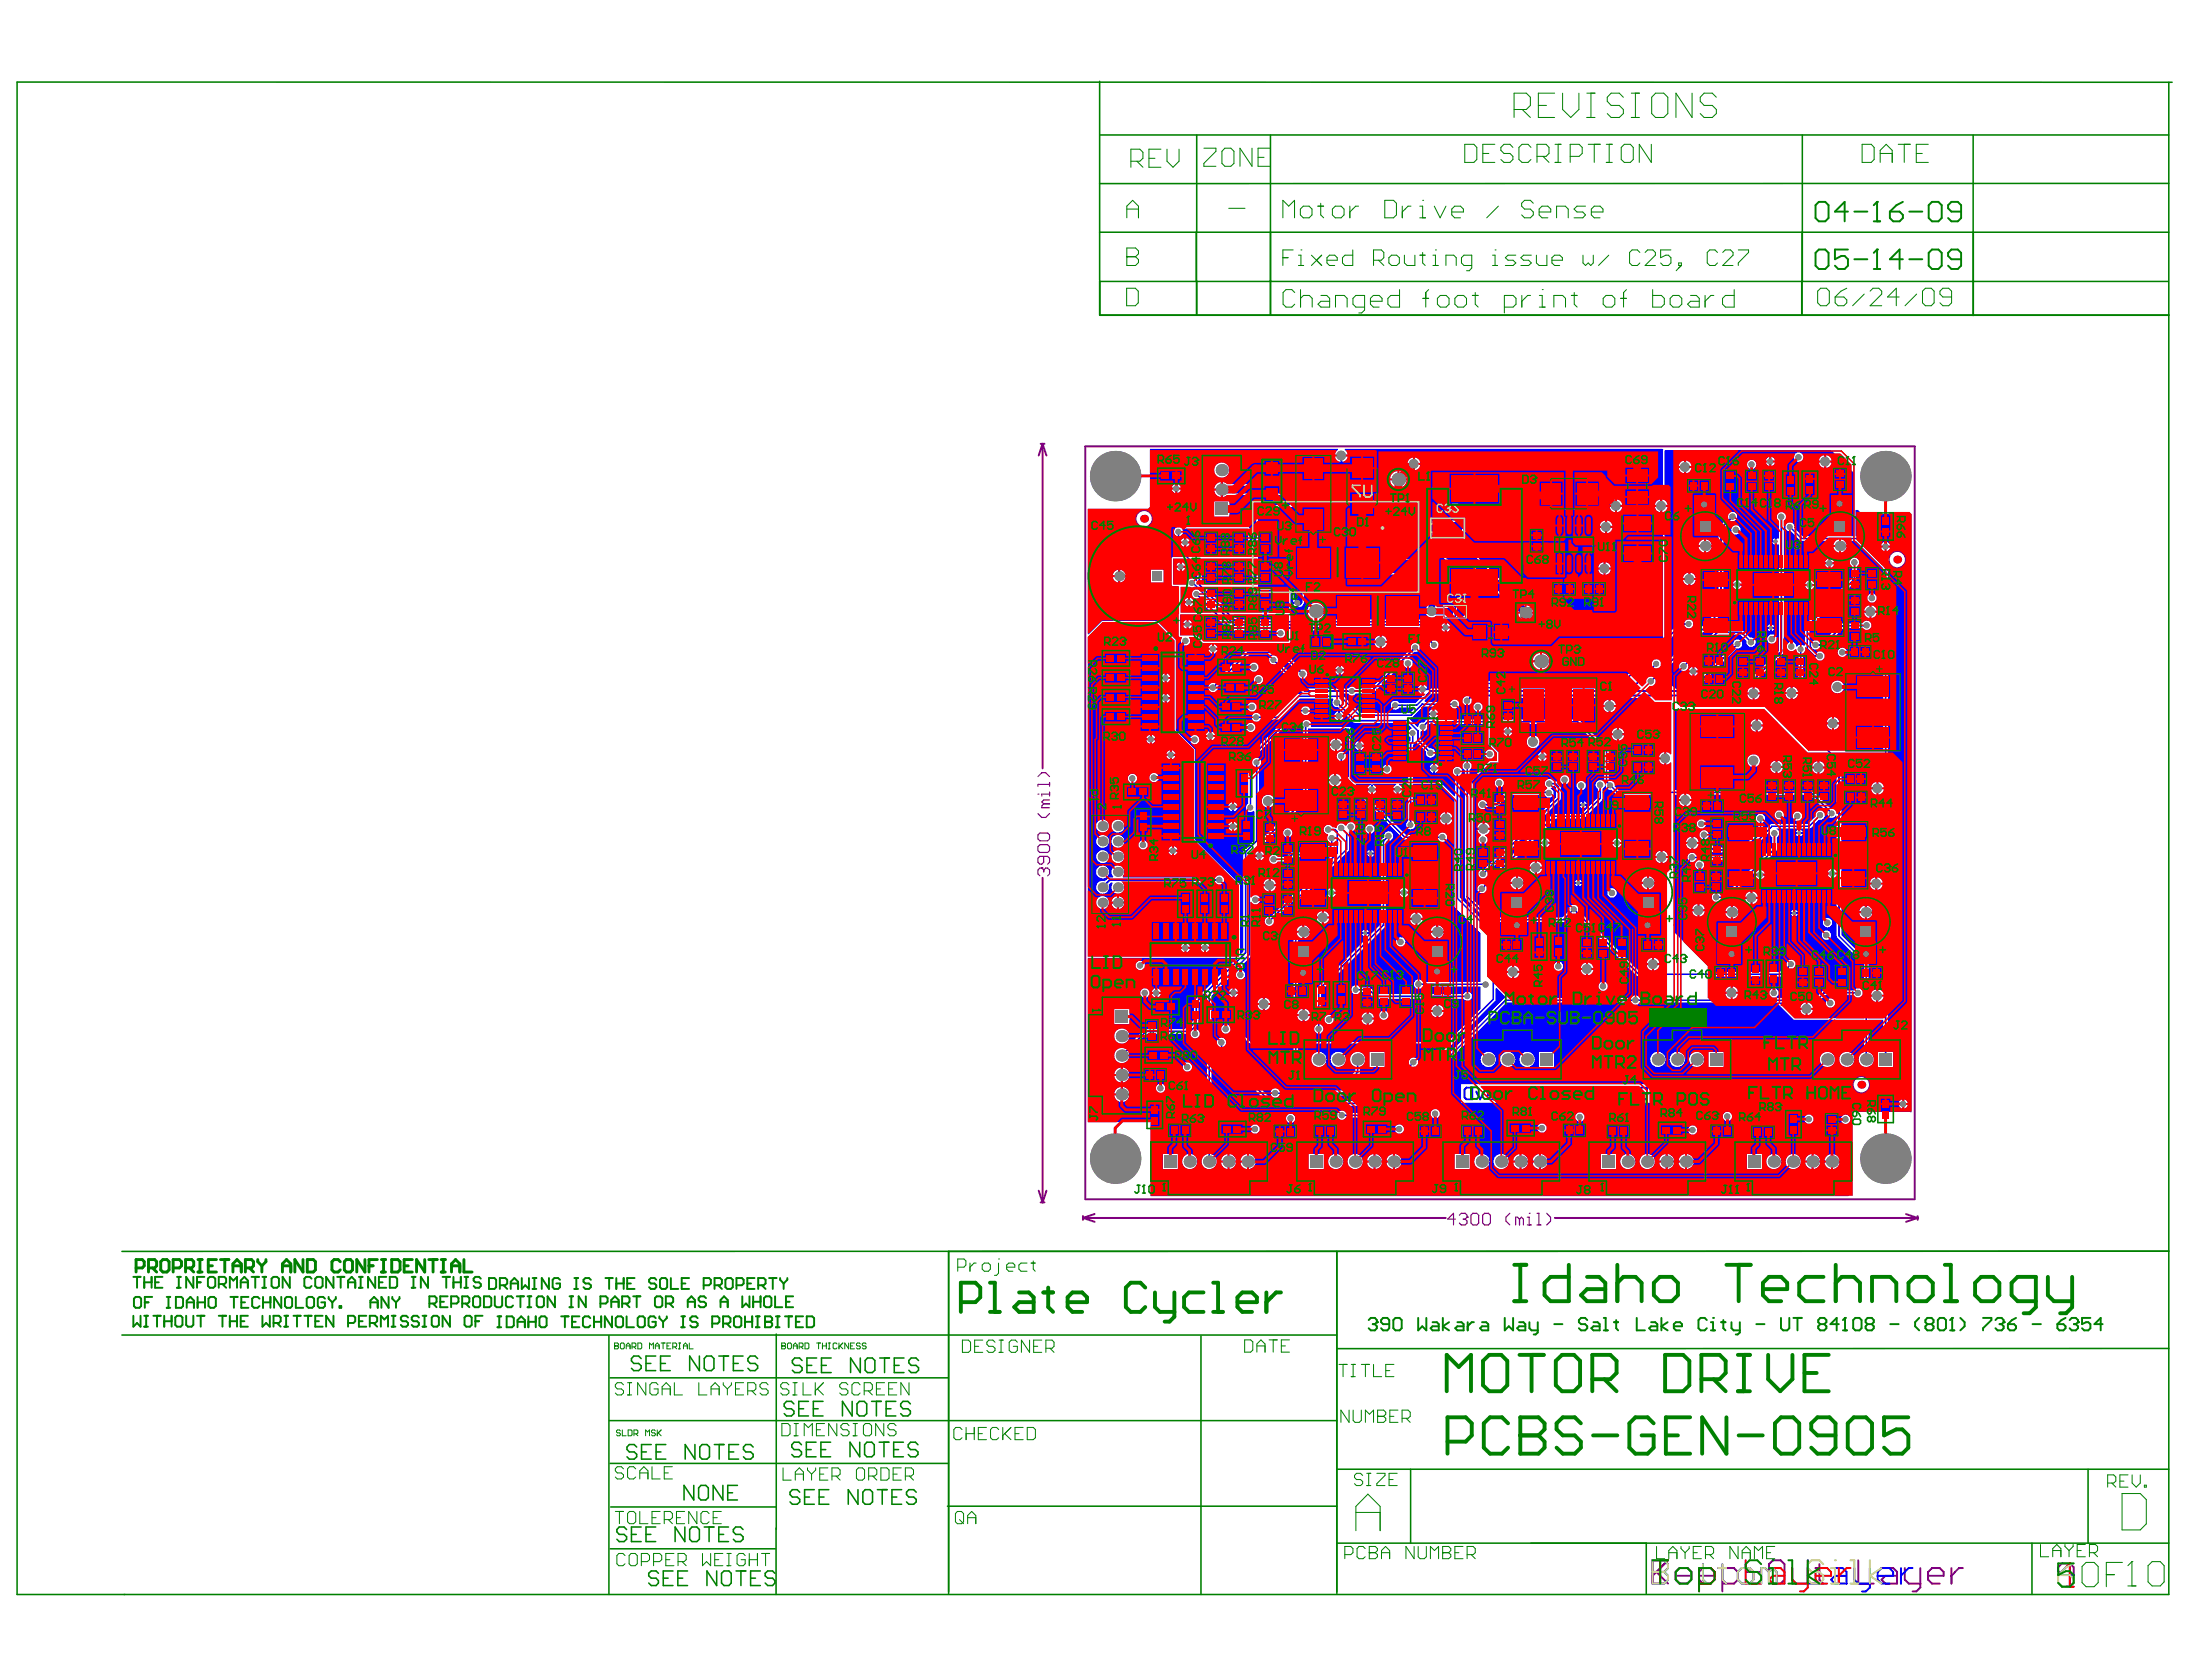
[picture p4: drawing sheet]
<svg xmlns="http://www.w3.org/2000/svg" width="271mm" height="207mm" viewBox="0 0 271 207" stroke-linecap="round" stroke-linejoin="round" font-family="sans-serif">
<g fill="none" stroke="#800080" stroke-width=".24">
<path d="M133.8 55.1h102.3v92.8h-102.3zM203.8 192.4v2.9M204.3 193.9l1.4 1.4M205.7 192.4l-1.9 2M206.7 194.4h1.9v-.5l-.5-.5h-1l-.4 .5v.9l.4 .5h1M209.5 194.4h1.9v-.5l-.4-.5h-1l-.5 .5v.9l.5 .5h1M212.4 195.3h1.4l.5-.5v-.9l-.5-.5h-1.4v2.9M215.3 193.9h1.9M218.6 192.4h1l.5 .5v1.9l-.5 .5h-1l-.5-.5v-1.9zM221 193.4v1.4l.5 .5h1.4v-1.9M223.9 193.4h.9M224.4 192.9v1.9l.4 .5"/>
<path d="M229.2 192.4v2.9h1.9M232.5 193.4h1l.4 .5v1.4h-1.4l-.5-.5 .5-.4h1.4M234.9 193.4v1.4l.5 .5h1.4M236.8 193.4v2.4l-.5 .5h-.4M237.8 194.4h1.9v-.5l-.5-.5h-.9l-.5 .5v.9l.5 .5h.9M240.6 193.4v1.9M242.1 193.4h-.5l-1 1M255.7 194.3h-1.4l-.5-.5v-.5l.5-.5h.9l.5 .5v1.9l-.5 .5h-.9l-.5-.5"/>
</g>
<g fill="none" stroke="#008000" stroke-width=".24">
<path d="M135.6 34.7v4.2h131.9M147.5 28.6v6.1M147.6 34.7v4.1M156.7 28.6v10.3M222.2 34.7v4.1M222.2 28.6v6.1M224.3 24.9h.8l.4 .4v1.6l-.4 .4h-.8l-.4-.4v-1.6zM224.3 30.8h.8l.4 .4v1.6l-.4 .4h-.8l-.4-.4v-1.6zM227.9 26.1h-1.6l1.2-1.2v2.4M227.9 30.8h-1.6v1.2l.8-.4h.4l.4 .4v.8l-.4 .4h-.8l-.4-.4M228.7 26.1h1.6M228.7 32h1.6"/>
<path d="M231.1 27.3h.8M231.1 33.2h.8M231.5 24.9h.1M231.5 30.8h.1M231.5 24.9v2.4M231.5 30.8v2.4M231.5 24.9l-.4 .4M231.5 30.8l-.4 .4M233.1 26.1h1.2l.4 .4v.4l-.4 .4h-.8l-.4-.4zM234.7 24.9l-.8 .4-.8 .8M234.7 32h-1.6l1.2-1.2v2.4M235.5 26.1h1.6"/>
<path d="M235.5 32h1.6M238.3 24.9h.7l.5 .4v1.6l-.5 .4h-.7l-.5-.4v-1.6zM238.3 30.8h.7l.5 .4v1.6l-.5 .4h-.7l-.5-.4v-1.6zM241.8 26.1h-1.2l-.4-.4v-.4l.4-.4h.8l.4 .4v1.6l-.4 .4h-.8l-.4-.4M241.8 32h-1.2l-.4-.4v-.4l.4-.4h.8l.4 .4v1.6l-.4 .4h-.8l-.4-.4M243.3 28.6v10.3M55.2 159.9h-.9v1.3h.9M58.6 159.9h.4l.2 .2v.9l-.2 .2h-.4l-.3-.2v-.9zM59.7 159.9h.6l.3 .2v.9l-.3 .2h-.6zM60.3 157.6h.7l.2 .2v1l-.2 .2h-.7zM61 159.9v1.1l.3 .2h.4l.2-.2v-1.1M61.6 158.5h.7l.2-.2v-.5l-.2-.2h-.7v1.4"/>
<path d="M62.1 158.5l.4 .5M63 159v-.9l.4-.5 .5 .5v.9M63 158.3h.9M63.7 159.9h.9M64.2 159.9v1.3M64.3 157.6v1.4l.5-.5 .4 .5v-1.4M65.1 159.9h.4M65.3 159.9v1.3M65.7 159h.4M65.7 157.6h.4M65.9 157.6v1.4M66.4 159.9h.5l.2 .2v.9l-.2 .2h-.5l-.2-.2v-.9z"/>
<path d="M67.7 157.6v1.4l-.9-1.4v1.4M68.4 159.9v1.3l-.9-1.3v1.3M69.1 157.8l-.3-.2h-.4l-.2 .2v1l.2 .2h.4l.3-.2v-.5h-.5M70.2 159.9h.5M70.4 159.9v1.3M70.8 159h.5M70.8 157.6h.5M71.1 157.6v1.4M72.2 159.9v1.3l-.8-1.3v1.3M72.9 157.8l-.3-.2h-.4l-.2 .2v.3l.2 .2h.4l.3 .2v.3l-.3 .2h-.4l-.2-.2M74.7 157.6h.8M75.1 157.6v1.4"/>
<path d="M76 158.3h.9M76 157.6v1.4M76.9 157.6v1.4M77.3 158.3h.5M78.1 159.9h.9M78.3 157.6h-1v1.4h1M78.5 159.9v1.3M80.9 157.8l-.2-.2h-.4l-.3 .2v.3l.3 .2h.4l.2 .2v.3l-.2 .2h-.4l-.3-.2M81 159.9h.4l.3 .2v.9l-.3 .2h-.4l-.2-.2v-.9zM81.6 157.6h.5l.2 .2v1l-.2 .2h-.5l-.2-.2v-1zM82.7 157.6v1.4h.9M84.1 158.3h.4"/>
<path d="M85 157.6h-.9v1.4h.9M86.8 158.5h.6l.3-.2v-.5l-.3-.2h-.6v1.4M88.1 158.5h.7l.2-.2v-.5l-.2-.2h-.7v1.4M88.6 158.5l.4 .5M89.5 157.8l.2-.2h.4l.3 .2v1l-.3 .2h-.4l-.2-.2zM90.8 158.5h.7l.2-.2v-.5l-.2-.2h-.7v1.4M91.5 159.9v1.3l.5-.4 .4 .4v-1.3M92.2 158.3h.4M92.9 159.9v1.3M93 157.6h-.8v1.4h.8M93.5 158.5h.7l.2-.2v-.5l-.2-.2h-.7v1.4M93.8 159.9v1.3"/>
<path d="M94 158.5l.4 .5M94.8 157.6h1M95.3 157.6v1.4M95.6 159.9v1.3h.9M96.2 157.6v.2l.4 .5M96.6 158.3v.7M97.1 157.6v.2l-.5 .5M97.8 159.9h-.9v1.3h.9M53 160.8h.6l.2-.2v-.5l-.2-.2h-.6v1.3M53.4 160.8l.4 .4M54.3 160.6h.4M55.6 160.8h.7l.2-.2v-.5l-.2-.2h-.7v1.3"/>
<path d="M57 160.8h.7l.2-.2v-.5l-.2-.2h-.7v1.3M57.4 160.8l.5 .4M61.4 162.4h.4M61.4 163.7h.4M61.6 162.4v1.3M62.5 162.4h.6l.3 .2v.9l-.3 .2h-.6zM63.3 160.1l-.2-.2h-.5l-.2 .2v.9l.2 .2h.5l.2-.2M63.8 163.7v-.9l.5-.4 .4 .4v.9M63.8 163h.9M65.1 161.2h.4M65.2 163h.9M65.2 162.4v1.3"/>
<path d="M66.1 162.4v1.3M66.7 162.4h.5l.2 .2v.9l-.2 .2h-.5l-.2-.2v-.9zM69.2 162.4h.9M69.7 162.4v1.3M70.2 161.2h.5M70.5 163h.5M71.5 162.4h-1v1.3h1M72.8 162.6l-.2-.2h-.5l-.2 .2v.9l.2 .2h.5l.2-.2M73.2 163h.9M73.2 162.4v1.3M74 160.8h.7l.2-.2v-.5l-.2-.2h-.7v1.3M74.1 162.4v1.3"/>
<path d="M75.4 160.6h.9M75.4 161.2v-.9l.4-.4 .5 .4v.9M75.5 162.4v1.3l-.9-1.3v1.3M75.9 162.6l.3-.2h.4l.2 .2v.9l-.2 .2h-.4l-.3-.2zM76.7 160.8h.7l.2-.2v-.5l-.2-.2h-.7v1.3M77.2 160.8l.4 .4M77.3 162.4v1.3h.9M78.9 162.4h.4l.2 .2v.9l-.2 .2h-.4l-.3-.2v-.9zM80.9 162.6l-.3-.2h-.4l-.2 .2v.9l.2 .2h.4l.3-.2v-.5h-.5M81.3 162.4v.2l.5 .4M81.8 163v.7M82.1 160.8h.7l.2-.2v-.5l-.2-.2h-.7v1.3"/>
<path d="M82.2 162.4v.2l-.4 .4M82.6 160.8l.4 .4M84 162.4h.5M84 163.7h.5M84.2 162.4v1.3M84.8 160.6h.9M84.8 161.2v-.9l.5-.4 .4 .4v.9M86 162.6l-.2-.2h-.4l-.3 .2v.2l.3 .2h.4l.2 .2v.3l-.2 .2h-.4l-.3-.2M87.1 160.1l-.3-.2h-.4l-.2 .2v.2l.2 .3h.4l.3 .2v.2l-.3 .2h-.4l-.2-.2M87.8 163.2h.7l.2-.2v-.4l-.2-.2h-.7v1.3M88.9 160.6h.8M88.9 161.2v-.9l.4-.4 .4 .4v.9"/>
<path d="M89.2 163.2h.6l.3-.2v-.4l-.3-.2h-.6v1.3M89.6 163.2l.5 .5M90.5 162.6l.2-.2h.5l.2 .2v.9l-.2 .2h-.5l-.2-.2zM91.9 163h.9M91.9 162.4v1.3M92.8 162.4v1.3M92.9 160.6h.9M93.2 162.4h.5M93.2 163.7h.5M93.4 162.4v1.3M94.2 160.1l.3-.2h.4l.2 .2v.9l-.2 .2h-.4l-.3-.2zM94.3 163h.1"/>
<path d="M94.3 162.4h.7l.2 .2v.2l-.2 .2 .2 .2v.3l-.2 .2h-.7zM94.3 163h.7M95.7 162.4h.4M95.7 163.7h.4M95.9 162.4v1.3M96.8 162.4h.9M96.9 160.6h.5M97.3 162.4v1.3M98.1 163h.5M99 162.4h-.9v1.3h.9M99.5 162.4h.7l.2 .2v.9l-.2 .2h-.7zM168.8 162.8l.2-.3h.6l.2 .3v.3"/>
<path d="M169.3 163.3h.3M169.6 163.3l.2 .3v.2l-.2 .3h-.6l-.2-.3M169.8 163.1h.1M169.8 163.1l-.2 .2M171.3 163.3h-.7l-.3-.2v-.3l.3-.3h.5l.2 .3v1l-.2 .3h-.5l-.3-.3M172.1 162.5h.5l.3 .3v1l-.3 .3h-.5l-.3-.3v-1zM174.9 162.5v1.6l.5-.5 .5 .5v-1.6M176.7 163.1h.5l.2 .2v.8h-.7l-.3-.3 .3-.2h.7M177.9 162.5v1.6M178.7 163.1l-.8 .5 .8 .5M179.7 163.1h.5l.3 .2v.8h-.8l-.2-.3 .2-.2h.8M181 163.1v1"/>
<path d="M181.8 163.1h-.3l-.5 .5M182.8 163.1h.5l.2 .2v.8h-.7l-.3-.3 .3-.2h.7M185.6 162.5v1.6l.5-.5 .5 .5v-1.6M187.3 163.1h.6l.2 .2v.8h-.8l-.2-.3 .2-.2h.8M188.6 163.1v.7l.3 .3h.7M189.6 163.1v1.2l-.2 .3h-.3M191.7 163.3h1M195.7 162.8l-.2-.3h-.5l-.3 .3v.3l.3 .2h.5l.2 .3v.2l-.2 .3h-.5l-.3-.3M196.5 163.1h.5l.3 .2v.8h-.8l-.3-.3 .3-.2h.8M197.8 162.5h.2v1.6M197.8 164.1h.5M199 163.1h.5"/>
<path d="M199.3 162.8v1l.2 .3M201.8 162.5v1.6h1M203.6 163.1h.5l.3 .2v.8h-.8l-.2-.3 .2-.2h.8M204.9 162.5v1.6M205.6 163.1l-.7 .5 .7 .5M206.4 163.6h1v-.3l-.2-.2h-.5l-.3 .2v.5l.3 .3h.5M210.5 162.8l-.3-.3h-.5l-.2 .3v1l.2 .3h.5l.3-.3M211 164.1h.5M211 163.1h.3v1M211.3 162.5h.1M212.3 163.1h.5M212.5 162.8v1l.3 .3"/>
<path d="M213.5 163.1v.7l.3 .3h.8M214.6 163.1v1.2l-.3 .3h-.2M216.6 163.3h1M219.6 162.5v1.3l.3 .3h.5l.3-.3v-1.3M221.2 162.5h1M221.7 162.5v1.6M224.5 163.3l-.3-.2v-.3l.3-.3h.5l.2 .3v.3l-.2 .2M224.5 163.3h.5M224.5 163.3l-.3 .3v.2l.3 .3h.5l.2-.3v-.2l-.2-.3M226.8 163.3h-1.1l.8-.8v1.6M227.3 164.1h.5M227.5 162.5h.1"/>
<path d="M227.5 162.5v1.6M227.5 162.5l-.2 .3M228.8 162.5h.5l.3 .3v1l-.3 .3h-.5l-.3-.3v-1zM230.3 163.3l-.2-.2v-.3l.2-.3h.5l.3 .3v.3l-.3 .2M230.3 163.3h.5M230.3 163.3l-.2 .3v.2l.2 .3h.5l.3-.3v-.2l-.3-.3M233.1 163.3h1M236.7 162.5l-.5 .6v.5l.5 .5M237.7 163.3l-.3-.2v-.3l.3-.3h.5l.2 .3v.3l-.2 .2M237.7 163.3h.5M237.7 163.3l-.3 .3v.2l.3 .3h.5l.2-.3v-.2l-.2-.3M239.2 162.5h.5l.3 .3v1l-.3 .3h-.5l-.2-.3v-1z"/>
<path d="M240.5 164.1h.5M240.7 162.5h.1M240.7 162.5v1.6M240.7 162.5l-.2 .3M241.7 162.5l.6 .6v.5l-.6 .5M244.5 162.5h1.1v.3l-1.1 1v.3M246.1 162.8l.2-.3h.5l.3 .3v.3M246.6 163.3h.2M246.8 163.3l.3 .3v.2l-.3 .3h-.5l-.2-.3M247.1 163.1h.1M247.1 163.1l-.3 .2M247.6 163.3h.8l.2 .3v.2l-.2 .3h-.5l-.3-.3z"/>
<path d="M248.6 162.5l-.5 .3-.5 .5M250.7 163.3h1M253.7 163.3h.8l.2 .3v.2l-.2 .3h-.5l-.3-.3zM254.7 162.5l-.5 .3-.5 .5M255.2 162.8l.3-.3h.5l.3 .3v.3M255.8 163.3h.2M256 163.3l.3 .3v.2l-.3 .3h-.5l-.3-.3M256.3 163.1h.1M256.3 163.1l-.3 .2M257.8 162.5h-1v.8l.5-.2h.2l.3 .2v.5l-.3 .3h-.5l-.2-.3M259.3 163.3h-1l.8-.8v1.6"/>
</g>
<g fill="none" stroke="#008000" stroke-width=".19">
<path d="M135.6 10v24.6M135.6 16.6h131.9M147.6 16.6v12M156.7 16.6v12M222.3 16.6v12M243.3 16.6v12M267.5 10.1v186.6h-265.4v-186.6h265.8M135.6 28.6h131.9M135.7 34.7h131.7M267.5 22.6h-131.9M117 154.3v42.2M164.9 154.3v42.2"/>
<path d="M267.5 154.3h-252.5M15 164.7h149.9M75.1 164.7v32M75.1 175.2h89.8M75.2 169.9h41.8M78.5 178.5l-.3-.3h-.6l-.3 .3v.3l.3 .3h.6l.3 .3v.3l-.3 .3h-.6l-.3-.3M79.1 167.6l-.3-.4h-.6l-.3 .4v.2l.3 .4h.6l.3 .2v.4l-.3 .2h-.6l-.3-.2M79.1 179.1h.6M79.7 168.2h.6M80.3 178.2h-1.2v1.8h1.2M80.9 167.2h-1.2v1.8h1.2M80.9 179.1h.6"/>
<path d="M81.5 168.2h.6M82.1 178.2h-1.2v1.8h1.2M82.7 167.2h-1.2v1.8h1.2M85.7 178.2v1.8l-1.2-1.8v1.8M86.2 167.2v1.8l-1.1-1.8v1.8M86.6 178.2h.6l.3 .3v1.2l-.3 .3h-.6l-.3-.3v-1.2zM87.1 167.2h.6l.3 .4v1.2l-.3 .2h-.6l-.3-.2v-1.2zM88.1 178.2h1.2M88.6 167.2h1.2M88.7 178.2v1.8M89.2 167.2v1.8M89.9 179.1h.6"/>
<path d="M90.4 168.2h.6M91.1 178.2h-1.2v1.8h1.2M91.6 167.2h-1.2v1.8h1.2M92.9 178.5l-.3-.3h-.6l-.3 .3v.3l.3 .3h.6l.3 .3v.3l-.3 .3h-.6l-.3-.3M93.4 167.6l-.3-.4h-.6l-.3 .4v.2l.3 .4h.6l.3 .2v.4l-.3 .2h-.6l-.3-.2M95.7 164.5v24.1M97.9 173.1l-.3-.3h-.6l-.3 .3v.3l.3 .3h.6l.3 .3v.3l-.3 .3h-.6l-.3-.3M98.5 173.7h.6M98.8 178.2l-.3-.3h-.6l-.3 .3v.3l.3 .3h.6l.3 .3v.3l-.3 .3h-.6l-.3-.3M98.9 167.8l-.3-.3h-.6l-.3 .3v.3l.3 .3h.6l.3 .3v.3l-.3 .3h-.6l-.3-.3M99.4 178.8h.6M99.5 168.4h.6"/>
<path d="M99.7 172.8h-1.2v1.8h1.2M100.3 173.7h.6M100.6 177.9h-1.2v1.8h1.2M100.7 167.5h-1.2v1.8h1.2M101.2 178.8h.6M101.3 168.4h.6M101.5 172.8h-1.2v1.8h1.2M102.4 177.9h-1.2v1.8h1.2M102.5 167.5h-1.2v1.8h1.2M105.1 172.8v1.8l-1.2-1.8v1.8M106 172.8h.6l.3 .3v1.2l-.3 .3h-.6l-.3-.3v-1.2zM106 177.9v1.8l-1.2-1.8v1.8"/>
<path d="M106.1 167.5v1.8l-1.2-1.8v1.8M106.9 177.9h.6l.3 .3v1.2l-.3 .3h-.6l-.3-.3v-1.2zM107 167.5h.6l.3 .3v1.2l-.3 .3h-.6l-.3-.3v-1.2zM107.5 172.8h1.2M108.1 172.8v1.8M108.4 177.9h1.2M108.5 167.5h1.2M109 177.9v1.8M109.1 167.5v1.8M109.3 173.7h.6M110.2 178.8h.6M110.3 168.4h.6"/>
<path d="M110.5 172.8h-1.2v1.8h1.2M111.4 177.9h-1.2v1.8h1.2M111.5 167.5h-1.2v1.8h1.2M112.3 173.1l-.3-.3h-.6l-.3 .3v.3l.3 .3h.6l.3 .3v.3l-.3 .3h-.6l-.3-.3M113.2 178.2l-.3-.3h-.6l-.3 .3v.3l.3 .3h.6l.3 .3v.3l-.3 .3h-.6l-.3-.3M113.3 167.8l-.3-.3h-.6l-.3 .3v.3l.3 .3h.6l.3 .3v.3l-.3 .3h-.6l-.3-.3M148.1 164.8v31.9M267.5 166.3h-102.6M75.2 180.5h41.8M75.3 191h20.3M75.3 185.9h20.4M77.3 188.6l-.3-.3h-.6l-.3 .3v.3l.3 .3h.6l.3 .3v.3l-.3 .3h-.6l-.3-.3"/>
<path d="M77.9 189.2h.6M79.1 188.3h-1.2v1.8h1.2M79.7 189.2h.6M80.9 188.3h-1.2v1.8h1.2M81.2 194l-.3-.2h-.6l-.3 .2v.4l.3 .2h.6l.3 .4v.2l-.3 .4h-.6l-.3-.4M81.8 194.6h.6M83 193.8h-1.2v1.8h1.2M83.6 194.6h.6M84.5 188.3v1.8l-1.2-1.8v1.8M84.8 193.8h-1.2v1.8h1.2M85.3 188.3h.6l.3 .3v1.2l-.3 .3h-.6l-.2-.3v-1.2zM85.6 183.2v1.8l-1.2-1.8v1.8"/>
<path d="M86.4 183.2h.6l.3 .3v1.2l-.3 .3h-.6l-.2-.3v-1.2zM86.8 188.3h1.2M87.4 188.3v1.8M88.4 193.8v1.8l-1.2-1.8v1.8M88.6 189.2h.6M89 194l.3-.2h.6l.3 .2v1.2l-.3 .4h-.6l-.3-.4zM89.1 183.2v1.8l-1.2-1.8v1.8M89.7 184.1h.6M89.8 188.3h-1.2v1.8h1.2M90.8 193.8h1.2M90.9 183.2h-1.2v1.8h1.2M91.4 193.8v1.8"/>
<path d="M91.6 188.6l-.3-.3h-.6l-.3 .3v.3l.3 .3h.6l.3 .3v.3l-.3 .3h-.6l-.3-.3M92.6 194.6h.6M93.8 193.8h-1.2v1.8h1.2M95.6 194l-.3-.2h-.6l-.3 .2v.4l.3 .2h.6l.3 .4v.2l-.3 .4h-.6l-.3-.4M95.7 188.5v8.2M98.6 184l-.3-.3h-.6l-.3 .3v.3l.3 .3h.6l.3 .3v.3l-.3 .3h-.6l-.3-.3M99.2 184.6h.6M100.4 183.7h-1.2v1.8h1.2M101 184.6h.6M102.2 183.7h-1.2v1.8h1.2M105.8 183.7v1.8l-1.2-1.8v1.8M106.7 183.7h.6l.3 .3v1.2l-.3 .3h-.6l-.3-.3v-1.2z"/>
<path d="M108.2 183.7h1.2M108.8 183.7v1.8M110 184.6h.6M111.2 183.7h-1.2v1.8h1.2M113 184l-.3-.3h-.6l-.3 .3v.3l.3 .3h.6l.3 .3v.3l-.3 .3h-.6l-.3-.3M116.8 185.8h48.1M164.9 190.3h102.6M164.9 181.2h102.6M174 181.2v9.1M203 190.3v6.2M250.6 190.3v6.4M257.5 181.2v9.1"/>
</g>
<g fill="none" stroke="#008000" stroke-width=".12">
<path d="M139.5 19.9h1.1l.3-.4v-.7l-.3-.4h-1.1v2.2M140.2 19.9l.7 .7M141.7 19.5h.7M143.2 18.4h-1.5v2.2h1.5M143.9 18.4v1.5l.8 .7 .7-.7v-1.5M148.5 18.3h1.4v.4l-1.4 1.4v.4h1.4M151 18.3h.8l.4 .4v1.4l-.4 .4h-.8l-.3-.4v-1.4zM154.4 18.3v2.2l-1.5-2.2v2.2M155.1 19.4h.8M156.6 18.3h-1.5v2.2h1.5M180.6 17.8h1.2l.3 .4v1.5l-.3 .3h-1.2zM182.9 18.9h.7"/>
<path d="M184.3 17.8h-1.4v2.2h1.4M186.6 18.2l-.4-.4h-.7l-.4 .4v.3l.4 .4h.7l.4 .4v.4l-.4 .3h-.7l-.4-.3M186.7 13.5h1.5l.5-.5v-1l-.5-.5h-1.5v3M187.7 13.5l1 1M188.8 18.2l-.4-.4h-.7l-.4 .4v1.5l.4 .3h.7l.4-.3M189.5 19.3h1.2l.3-.4v-.7l-.3-.4h-1.2v2.2M189.7 13h1M190.3 19.3l.7 .7M191.7 11.5h-2v3h2M191.8 17.8h.7M192.1 17.8v2.2M192.7 11.5v2l1 1 1-1v-2"/>
<path d="M193.6 19.3h1.1l.4-.4v-.7l-.4-.4h-1.1v2.2M195.7 11.5h1M195.7 14.5h1M195.9 17.8h1.4M196.2 11.5v3M196.6 17.8v2.2M198.1 17.8h.7M198.4 17.8v2.2M200.2 12l-.5-.5h-1l-.5 .5v.5l.5 .5h1l.5 .5v.5l-.5 .5h-1l-.5-.5M200.3 17.8h.8l.3 .4v1.5l-.3 .3h-.8l-.4-.3v-1.5zM201.2 11.5h1M201.2 14.5h1"/>
<path d="M201.7 11.5v3M203.6 17.8v2.2l-1.4-2.2v2.2M204.2 11.5h1l.5 .5v2l-.5 .5h-1l-.5-.5v-2zM208.7 11.5v3l-2-3v3M211.7 12l-.5-.5h-1l-.5 .5v.5l.5 .5h1l.5 .5v.5l-.5 .5h-1l-.5-.5M229.6 17.8h1.2l.3 .4v1.5l-.3 .3h-1.2zM231.9 18.9h1.4M234.1 17.8h1.5M234.8 17.8v2.2M236.3 18.9h.8M237.8 17.8h-1.5v2.2h1.5M138.9 35.6h1.1l.4 .3v1.4l-.4 .4h-1.1z"/>
<path d="M139 31.7h.1M139 26.9v-1.5l.7-.7 .7 .7v1.5M139 30.6h1l.4 .3v.4l-.4 .4 .4 .3v.4l-.4 .3h-1zM139 25.8h1.4M139 31.7h1M151.5 25.7h2M158.2 26.9v-2.2l.7 .7 .7-.7v2.2M159.7 36.1l-.4-.4h-.7l-.4 .4v1.4l.4 .4h.7l.4-.4M160.4 36.8l.3-.4h.8l.3 .4v1.1M160.4 35.7v2.2M160.7 25.4h.7l.4 .4v.7l-.4 .4h-.7l-.3-.4v-.7zM162.5 25.4h.7"/>
<path d="M162.9 25.1v1.4l.3 .4M162.9 36.4h.7l.4 .4v1.1h-1.1l-.4-.4 .4-.3h1.1M164.7 25.4h.7l.3 .4v.7l-.3 .4h-.7l-.4-.4v-.7zM164.7 37.9v-1.5h1.1l.3 .4v1.1M166.5 25.4v1.5M167.5 25.4h-.3l-.7 .7M168.3 37.9h-1.1l-.4-.4v-.7l.4-.4h1.1v1.8l-.4 .4h-.3M169 37.2h1.4v-.4l-.3-.4h-.7l-.4 .4v.7l.4 .4h.7M170.8 24.7h1l.4 .4v1.4l-.4 .4h-1zM172.6 35.7v2.2h-1.1l-.3-.4v-.7l.3-.4h1.1M172.9 25.4v1.5M174 25.4h-.4l-.7 .7"/>
<path d="M175.1 26.9h.7M175.1 25.4h.3v1.5M175.4 24.7h.1M175.5 36.8h.7M176.2 35.7l-.4 .4v1.8M176.9 25.4l.7 1.5 .7-1.5M177.6 36.4h.7l.4 .4v.7l-.4 .4h-.7l-.3-.4v-.7zM179 26.1h1.5v-.3l-.4-.4h-.7l-.4 .4v.7l.4 .4h.7M179.8 36.4h.7l.4 .4v.7l-.4 .4h-.7l-.4-.4v-.7zM181.6 36.4h.7M181.9 36.1v1.4l.4 .4M184.8 25.4l-1.5 1.5"/>
<path d="M185.5 37.9h1.1l.4-.4v-.7l-.4-.4h-1.1v2.2M187.7 36.4v1.5M188.7 36.4h-.3l-.7 .8M189.1 25.1l-.4-.4h-.7l-.4 .4v.3l.4 .4h.7l.4 .3v.4l-.4 .4h-.7l-.4-.4M189.8 26.1h1.4v-.3l-.3-.4h-.7l-.4 .4v.7l.4 .4h.7M189.8 37.9h.7M189.8 36.4h.4v1.5M190.2 35.7h.1M191.6 37.9v-1.5h1.1l.4 .4v1.1M191.8 20h.7M192 26.9v-1.5h1l.4 .4v1.1M193.8 36.4h.7"/>
<path d="M194.1 36.1v1.4l.4 .4M195.5 25.4h-1l-.4 .4 .4 .3h.7l.3 .4-.3 .4h-1.1M196.2 26.1h1.5v-.3l-.4-.4h-.7l-.4 .4v.7l.4 .4h.7M198.1 36.4h.7l.3 .4v.7l-.3 .4h-.7l-.4-.4v-.7zM198.1 20h.7M199.9 36.8h.7M200.6 35.7l-.4 .4v1.8M203.8 35.7v2.2h1.1l.3-.4v-.7l-.3-.4h-1.1M206.3 36.4h.7l.4 .4v.7l-.4 .4h-.7l-.3-.4v-.7zM208.5 36.4h.7l.4 .4v1.1h-1.1l-.4-.4 .4-.3h1.1M210.3 36.4v1.5M211.3 36.4h-.3l-.7 .8"/>
<path d="M213.9 35.7v2.2h-1.1l-.4-.4v-.7l.4-.4h1.1M224.5 35.6h.7l.4 .3v1.4l-.4 .4h-.7l-.3-.4v-1.4zM226.3 36.6h1.1l.3 .4v.3l-.3 .4h-.7l-.4-.4zM227.7 35.6l-.7 .3-.7 .7M229.9 36.3l-1.4 1.4M230.6 35.9l.4-.3h.7l.4 .3v.4l-1.5 1.4h1.5M231.9 20v-1.5l.7-.7 .7 .7v1.5M234.2 36.6h-1.4l1-1v2.1M236.4 36.3l-1.5 1.4M237.4 35.6h.8l.3 .3v1.4l-.3 .4h-.8l-.3-.4v-1.4zM240.7 36.6h-1.1l-.4-.3v-.4l.4-.3h.7l.4 .3v1.4l-.4 .4h-.7l-.4-.4M118.1 156.3h.8l.2-.3v-.5l-.2-.2h-.8v1.5"/>
<path d="M119.6 155.8v1M120.4 155.8h-.3l-.5 .5M121.1 156l.3-.2h.5l.2 .2v.5l-.2 .3h-.5l-.3-.3zM123.1 155.3h.1M123.1 155.8v1.2l-.2 .3h-.3M124.1 156.3h1v-.3l-.2-.2h-.5l-.3 .2v.5l.3 .3h.5M126.7 155.8h-.8l-.3 .2v.5l.3 .3h.8M127.2 155.8h.5M127.4 155.5v1l.3 .3M75.8 166h.1M75.8 165.6h.3l.2 .2-.2 .2 .2 .2-.2 .2h-.3zM75.8 166h.3"/>
<path d="M76.5 176.5l-.1-.1h-.3l-.1 .1 .1 .2h.3l.1 .1-.1 .3h-.3l-.1-.1M76.6 165.6h.3l.1 .2v.4l-.1 .2h-.3l-.1-.2v-.4zM76.7 176.4v.7h.5M76.9 170.8l-.3-.3h-.5l-.2 .3v.2l.2 .3h.5l.3 .2v.3l-.3 .2h-.5l-.2-.2M77.2 166h.5M77.2 166.4v-.5l.3-.3 .2 .3v.5M77.4 170.5h.5M77.4 172h.5M77.5 176.4h.3l.1 .1v.5l-.1 .1h-.3zM77.6 170.5v1.5M77.9 166.1h.4l.1-.1v-.2l-.1-.2h-.4v.8M78.2 166.1l.2 .3"/>
<path d="M78.2 176.8h.3l.2-.1v-.2l-.2-.1h-.3v.7M78.4 176.8l.3 .3M78.7 165.6h.3l.1 .2v.4l-.1 .2h-.3zM79.6 177.1v-.7l.3 .2 .2-.2v.7M79.6 170.5v1.5l-1-1.5v1.5M80.1 166.4v-.8l.2 .3 .3-.3v.8M80.8 166h.5M80.8 166.4v-.5l.3-.3 .2 .3v.5M80.8 176.5l-.1-.1h-.2l-.2 .1 .2 .2h.2l.1 .1-.1 .3h-.2l-.2-.1M81.1 176.4v.7M81.1 170.8l-.2-.3h-.5l-.3 .3v1l.3 .2h.5l.2-.2v-.5h-.5M81.2 176.7l.3 .4"/>
<path d="M81.5 165.6h.5M81.5 176.4l-.4 .4M81.7 171.3h1M81.7 172v-1l.5-.5 .5 .5v1M81.8 165.6v.8M82.3 166h.2M82.7 165.6h-.4v.8h.4M83 166.1h.3l.1-.1v-.2l-.1-.2h-.3v.8M83.2 170.5v1.5h1M83.2 166.1l.2 .3M83.7 166.4h.2M83.7 165.6h.2"/>
<path d="M83.8 165.6v.8M84.3 166h.5M84.3 166.4v-.5l.2-.3 .3 .3v.5M85 165.6v.8h.5M86.2 170.5v1.5h1M87.7 172v-1l.5-.5 .5 .5v1M87.7 171.3h1M89.2 170.5v.3l.5 .5M89.7 171.3v.7M90.2 170.5v.3l-.5 .5M90.7 171.3h.5M91.7 170.5h-1v1.5h1"/>
<path d="M92.2 171.5h.8l.2-.2v-.5l-.2-.3h-.8v1.5M92.7 171.5l.5 .5M94.7 170.8l-.2-.3h-.5l-.3 .3v.2l.3 .3h.5l.2 .2v.3l-.2 .2h-.5l-.3-.2M96.4 166h.1M96.4 165.6h.4l.1 .2-.1 .2 .1 .2-.1 .2h-.4zM96.4 166h.4M96.4 175.6h.8l.2 .2v1l-.2 .3h-.8zM97.2 165.6h.3l.1 .2v.4l-.1 .2h-.3l-.1-.2v-.4zM97.3 170.8l-.3-.3h-.5l-.2 .3v.2l.2 .3h.5l.3 .2v.3l-.3 .2h-.5l-.2-.2M97.8 170.5h.5M97.8 172h.5M97.8 166h.5"/>
<path d="M97.8 166.4v-.5l.3-.3 .2 .3v.5M97.9 177.1h.5M97.9 175.6h.5M98 170.5v1.5M98.2 175.6v1.5M98.6 166.1h.3l.1-.1v-.2l-.1-.2h-.3v.8M98.8 166.1l.2 .3M99 170.5v1.5h1M99.2 177.1v-1.5l.5 .5 .5-.5v1.5M99.3 165.6h.3l.1 .2v.4l-.1 .2h-.3zM100.5 171.5l1-1-.7 .8 .7 .7M100.5 170.5v1.5"/>
<path d="M100.7 176.3h.5M100.7 165.6h.5M100.9 165.6v.8M101.4 166h.5M101.4 165.6v.8M101.7 175.6h-1v1.5h1M101.9 165.6v.8M102.1 166.4h.3M102.1 165.6h.3M102.3 165.6v.8M103.2 175.6v1.5l-1-1.5v1.5M103.2 165.8l-.1-.2h-.2l-.2 .2v.4l.2 .2h.2l.1-.2"/>
<path d="M103.5 165.6v.8M103.6 166l.3 .4M103.9 165.6l-.4 .5M104.6 170.8l-.3-.3h-.5l-.2 .3v.2l.2 .3h.5l.3 .2v.3l-.3 .2h-.5l-.2-.2M104.7 165.6v.8l-.5-.8v.8M104.7 175.8l-.2-.2h-.5l-.3 .2v.3l.3 .2h.5l.2 .3v.2l-.2 .3h-.5l-.3-.3M104.9 166h.2M105.2 177.1h.5M105.2 175.6h.5M105.4 165.6h-.5v.8h.5M105.5 175.6v1.5M106.1 170.8l-.3-.3h-.5l-.2 .3v1l.2 .2h.5l.3-.2"/>
<path d="M106.1 165.8l-.1-.2h-.3l-.1 .2 .1 .2h.3l.1 .1-.1 .3h-.3l-.1-.2M106.6 171.5h.7l.3-.2v-.5l-.3-.3h-.7v1.5M106.7 175.6h.5l.3 .2v1l-.3 .3h-.5l-.2-.3v-1zM106.8 165.8l-.1-.2h-.2l-.2 .3 .2 .1h.2l.1 .2-.1 .2h-.2l-.2-.2M107.1 171.5l.5 .5M108.1 171.3h.5M109 175.6v1.5l-1-1.5v1.5M109.1 170.5h-1v1.5h1M109.6 171.3h.5M110.5 175.8l-.3-.2h-.5l-.2 .2v.3l.2 .2h.5l.3 .3v.2l-.3 .3h-.5l-.2-.3M110.6 170.5h-1v1.5h1M112.1 170.5v1.5l-1-1.5v1.5"/>
<path d="M118.6 176.3l-.2-.2h-.5l-.3 .2v1l.3 .3h.5l.2-.3M118.7 165.3h.7l.3 .2v1.1l-.3 .2h-.7zM119.1 176.1v1.5M119.1 176.8h1M120.1 176.1v1.5M120.2 166h.5M120.6 176.8h.5M121.2 165.3h-1v1.5h1M121.7 176.1h-1.1v1.5h1.1M122.7 165.5l-.3-.2h-.5l-.2 .2v.3l.2 .2h.5l.3 .3v.3l-.3 .2h-.5l-.2-.2M123.2 176.3l-.3-.2h-.5l-.2 .2v1l.2 .3h.5l.3-.3M123.2 166.8h.5"/>
<path d="M123.2 165.3h.5M123.4 165.3v1.5M123.7 176.1v1.5M123.9 176.8l.8 .8M124.7 176.1l-1 1M125.2 176.8h.5M125.5 165.5l-.3-.2h-.5l-.2 .2v1.1l.2 .2h.5l.3-.2v-.6h-.5M126.2 176.1h-1v1.5h1M126.7 176.1h.7l.3 .2v1l-.3 .3h-.7zM127 165.3v1.5l-1-1.5v1.5M127.5 166h.5M128.5 165.3h-1v1.5h1"/>
<path d="M129 166.3h.7l.3-.3v-.5l-.3-.2h-.7v1.5M129.5 166.3l.5 .5M153.5 165.3h.7l.3 .2v1l-.3 .3h-.7zM155 166h1M155 166.8v-1l.5-.5 .5 .5v1M156.5 165.3h1M157 165.3v1.5M158 166h.5M159 165.3h-1v1.5h1M165.1 168.3h1M165.6 168.3v1.5M166.4 173.9v1.5l-1-1.5v1.5"/>
<path d="M166.6 168.3h.5M166.6 169.8h.5M166.9 168.3v1.5M166.9 173.9v1.3l.2 .2h.5l.3-.2v-1.3M167.9 168.3h1M168.4 168.3v1.5M168.4 175.4v-1.5l.5 .5 .5-.5v1.5M169.4 168.3v1.5h1M169.9 174.7h.1M169.9 173.9h.7l.3 .3v.2l-.3 .3 .3 .2v.3l-.3 .2h-.7zM169.9 174.7h.7M170.9 169h.5"/>
<path d="M171.4 174.7h.5M171.9 168.3h-1v1.5h1M172.4 173.9h-1v1.5h1M172.9 174.9h.7l.3-.2v-.5l-.3-.3h-.7v1.5M173.4 174.9l.5 .5M75.9 186.4h1M76.4 186.4v1.5M76.9 181.2l-.3-.3h-.5l-.2 .3v.2l.2 .3h.5l.3 .2v.3l-.3 .2h-.5l-.2-.2M77.1 191.9l-.3-.3h-.5l-.2 .3v1l.2 .2h.5l.3-.2M77.6 186.4h.5l.3 .3v1l-.3 .2h-.5l-.2-.2v-1zM77.8 191.6h.5l.3 .3v1l-.3 .2h-.5l-.2-.2v-1zM78.4 181.2l-.3-.3h-.5l-.2 .3v1l.2 .2h.5l.3-.2"/>
<path d="M78.9 186.4v1.5h1M78.9 182.4v-1l.5-.5 .5 .5v1M78.9 181.7h1M79.1 192.6h.7l.3-.2v-.5l-.3-.3h-.7v1.5M80.4 187.2h.5M80.4 180.9v1.5h1M80.6 192.6h.7l.3-.2v-.5l-.3-.3h-.7v1.5M81.4 186.4h-1v1.5h1M81.9 187.4h.8l.2-.2v-.5l-.2-.3h-.8v1.5M81.9 181.7h.5M82.1 192.4h.5M82.4 187.4l.5 .5"/>
<path d="M82.9 180.9h-1v1.5h1M83.1 191.6h-1v1.5h1M83.4 187.2h.5M83.6 192.6h.8l.2-.2v-.5l-.2-.3h-.8v1.5M84.1 192.6l.5 .5M84.4 186.4h-1v1.5h1M85.9 186.4v1.5l-1-1.5v1.5M86.6 191.6v1.5l.5-.5 .5 .5v-1.5M87.4 186.7l-.2-.3h-.5l-.3 .3v1l.3 .2h.5l.2-.2M87.9 187.2h.6M88.1 192.4h.5M89 186.4h-1.1v1.5h1.1"/>
<path d="M89.1 191.6h-1v1.5h1M89.6 191.6h.5M89.6 193.1h.5M89.9 191.6v1.5M91.9 191.9l-.2-.3h-.5l-.3 .3v1l.3 .2h.5l.2-.2v-.5h-.5M92.4 192.4h1M92.4 191.6v1.5M93.4 191.6v1.5M93.9 191.6h1M94.4 191.6v1.5M96.6 181v1.6h1M98.1 182.6v-1.1l.5-.5 .5 .5v1.1"/>
<path d="M98.1 181.8h1M99.6 181v.3l.5 .5M100.1 181.8v.8M100.6 181v.3l-.5 .5M101.1 181.8h.5M102.1 181h-1v1.6h1M102.6 182h.7l.3-.2v-.5l-.3-.3h-.7v1.6M103.1 182l.5 .6M105.9 181h.5l.2 .3v1l-.2 .3h-.5l-.3-.3v-1zM107.1 182h.8l.2-.2v-.5l-.2-.3h-.8v1.6M107.6 182l.5 .6M108.6 181h.8l.2 .3v1l-.2 .3h-.8z"/>
<path d="M110.1 181.8h.5M111.1 181h-1v1.6h1M111.6 182h.8l.3-.2v-.5l-.3-.3h-.8v1.6M112.1 182l.6 .6M118.1 186.4h.5l.2 .3v1l-.2 .2h-.5l-.3-.2v-1zM118.3 187.4l.5 .5M119.3 187.9v-1l.5-.5 .5 .5v1M119.3 187.2h1M165.8 191.7h.8l.2-.2v-.5l-.2-.3h-.8v1.5M167.2 188.8v-3l1.5-1.5 1.5 1.5v3M167.2 186.5h3M168 182l-.2-.3h-.5l-.3 .3v.2l.3 .3h.5l.2 .2v.3l-.2 .2h-.5l-.3-.2"/>
<path d="M168.4 191l-.3-.3h-.5l-.3 .3v1l.3 .2h.5l.3-.2M168.5 181.7h.5M168.5 183.2h.5M168.8 181.7v1.5M168.9 191.5h.1M168.9 190.7h.7l.3 .3v.2l-.3 .3 .3 .2v.3l-.3 .2h-.7zM168.9 191.5h.7M169.8 181.7h1v.3l-1 1v.2h1M170.4 191.5h1M170.4 192.2v-1l.5-.5 .5 .5v1M171.3 182.5h.5M172.3 181.7h-1v1.5h1"/>
<path d="M174.4 190.7v1.5l-1-1.5v1.5M174.9 190.7v1.3l.2 .2h.5l.3-.2v-1.3M176.4 192.2v-1.5l.5 .5 .5-.5v1.5M177.9 191.5h.1M177.9 190.7h.7l.3 .3v.2l-.3 .3 .3 .2v.3l-.3 .2h-.7zM177.9 191.5h.7M179.4 191.5h.5M180.4 190.7h-1v1.5h1M180.9 191.7h.8l.2-.2v-.5l-.2-.3h-.8v1.5M181.4 191.7l.5 .5M204.3 190.7v1.5h1M205.8 191.5h1"/>
<path d="M205.8 192.2v-1l.5-.5 .5 .5v1M207.3 190.7v.3l.5 .5M207.8 191.5v.7M208.3 190.7v.3l-.5 .5M208.8 191.5h.5M209.8 190.7h-1v1.5h1M210.3 191.7h.8l.2-.2v-.5l-.2-.3h-.8v1.5M210.8 191.7l.5 .5M214.3 190.7v1.5l-1-1.5v1.5M214.8 191.5h1M214.8 192.2v-1l.5-.5 .5 .5v1M216.4 192.2v-1.5l.5 .5 .5-.5v1.5"/>
<path d="M217.9 191.5h.5M218.9 190.7h-1v1.5h1M251.6 190.5v1.5h1M253.1 192v-1l.5-.5 .5 .5v1M253.1 191.2h1M254.7 190.5v.2l.5 .5M255.2 191.2v.8M255.7 190.5v.2l-.5 .5M256.2 191.2h.5M257.2 190.5h-1v1.5h1M257.3 192.7h.9l.5 .5v2l-.5 .5h-.9l-.5-.5v-2zM257.7 191.5h.7l.3-.3v-.5l-.3-.2h-.7v1.5"/>
<path d="M258.2 191.5l.5 .5M259.7 194.2h1.1M259.9 182.9h.8l.2-.2v-.5l-.2-.3h-.8v1.5M260.4 182.9l.5 .5M261.4 182.7h.5M261.7 184.2h2.2l.8 .8v3l-.8 .7h-2.2zM261.7 192.7h-2v3M262.4 195.6h1M262.4 181.9h-1v1.5h1M262.9 192.6h.1M262.9 192.6v3M262.9 192.6l-.5 .5"/>
<path d="M262.9 181.9v1l.5 .5 .5-.5v-1M264.4 183.2h.3v.2h-.3zM265.4 192.6h1l.5 .5v2l-.5 .5h-1l-.5-.5v-2z"/>
</g>
<path d="M178.5 177.8h2.3l.7-.8v-1.5l-.7-.7h-2.3v4.5M186 175.5l-.8-.7h-1.5l-.7 .7v3l.7 .8h1.5l.8-.8M187.5 174.8v4.5h2.2l.8-.8v-.7l-.8-.8h-2.2" fill="none" stroke="#008000" stroke-width=".48"/>
<circle cx="187.5" cy="177" r=".24" fill="#008000"/>
<g fill="none" stroke="#008000" stroke-width=".48">
<path d="M122.1 158.2h.6v3.6M125.7 159.4h1.2l.6 .6v1.8h-1.8l-.6-.6 .6-.6h1.8M128.7 159.4h1.2M129.3 158.8v2.4l.6 .6M141.2 158.8l-.6-.6h-1.2l-.6 .6v2.4l.6 .6h1.2l.6-.6M142.4 159.4v1.8l.6 .6h1.8M144.8 159.4v3l-.6 .6h-.6M148.4 159.4h-1.8l-.6 .6v1.2l.6 .6h1.8M149.6 158.2h.6v3.6M156.2 159.4v2.4M158 159.4h-.6l-1.2 1.2M186.7 156h1.5"/>
<path d="M187.5 156v4.5M193.5 156v4.5h-2.3l-.7-.8v-1.5l.7-.7h2.3M195.7 157.5h1.5l.8 .7v2.3h-2.3l-.7-.8 .7-.7h2.3M199.4 158.2l.8-.7h1.5l.7 .7v2.3M199.4 156v4.5M204.7 157.5h1.5l.7 .7v1.5l-.7 .8h-1.5l-.7-.8v-1.5zM212.9 156h3M214.4 156v4.5M217.4 159h3v-.8l-.7-.7h-1.6l-.7 .7v1.5l.7 .8h1.6M224.9 157.5h-2.3l-.7 .7v1.5l.7 .8h2.3M226.4 158.2l.7-.7h1.5l.8 .7v2.3M226.4 156v4.5"/>
<path d="M236.1 157.5h1.5l.7 .7v1.5l-.7 .8h-1.5l-.7-.8v-1.5zM239.8 156h.8v4.5M244.3 157.5h1.5l.8 .7v1.5l-.8 .8h-1.5l-.7-.8v-1.5zM252.5 157.5v2.2l.8 .8h2.2M255.5 157.5v3.7l-.7 .8h-.7M118.5 160.6h1.8l.6-.6v-1.2l-.6-.6h-1.8v3.6M122.1 161.8h1.2M131.7 160.6h2.4v-.6l-.6-.6h-1.2l-.6 .6v1.2l.6 .6h1.2M149.6 161.8h1.2M152.6 160.6h2.4v-.6l-.6-.6h-1.2l-.6 .6v1.2l.6 .6h1.2M178.4 171.6v-4.5l1.5 1.5 1.5-1.5v4.5M182.9 167.8l.8-.7h1.4l.8 .7v3l-.8 .8h-1.4l-.8-.8z"/>
<path d="M186.7 160.5h1.5M187.4 167.1h3M187.5 174.8h2.2l.8 .7v.8l-.8 .7h-2.2M188.9 167.1v4.5M191.9 167.8l.7-.7h1.5l.8 .7v3l-.8 .8h-1.5l-.7-.8zM194.9 175.5l-.7-.7h-1.5l-.7 .7v.8l.7 .7h1.5l.7 .8v.7l-.7 .8h-1.5l-.7-.8M196.4 170.1h2.2l.8-.8v-1.5l-.8-.7h-2.2v4.5M196.5 177h2.9M197.8 170.1l1.6 1.5M203.9 175.5l-.7-.7h-1.5l-.8 .7v3l.8 .8h1.5l.7-.8v-1.5h-1.5M205.3 167.1h2.3l.7 .7v3l-.7 .8h-2.3zM205.4 177h1.5"/>
<path d="M208.4 174.8h-3v4.5h3M209.8 170.1h2.3l.7-.8v-1.5l-.7-.7h-2.3v4.5M211.3 170.1l1.5 1.5M212.9 174.8v4.5l-3-4.5v4.5M214.3 167.1h1.5M214.3 171.6h1.5M214.4 177h3M215.1 167.1v4.5M218 167.1v3l1.5 1.5 1.5-1.5v-3M219.6 174.8h1.5l.8 .7v3l-.8 .8h-1.5l-.7-.8v-3zM222.5 169.3h1.5M225.5 167.1h-3v4.5h3"/>
<path d="M226.4 177h-2.3l-.7-.7v-.8l.7-.7h1.5l.8 .7v3l-.8 .8h-1.5l-.7-.8M228.6 174.8h1.5l.8 .7v3l-.8 .8h-1.5l-.7-.8v-3zM230.9 160.5v-3h2.2l.7 .7v2.3M235.3 174.8h-3v2.2l1.5-.7h.8l.7 .7v1.5l-.7 .8h-1.5l-.8-.8M239.8 160.5h1.5M251.1 160.5h-2.3l-.7-.8v-1.5l.7-.7h2.3v3.7l-.8 .8h-.7"/>
</g>
<g fill="none" stroke="#008000" stroke-width=".12">
<path d="M158.2 31.8h.7M159.5 30.8h-1.3v1.9M160.1 32.7h.7M160.1 31.5h.3v1.2M160.4 30.8h.1M161.7 31.5l1.3 1.2M162.3 32.1l.7-.6-1.3 1.2M163.6 32.1h1.3v-.3l-.3-.3h-.6l-.4 .3v.6l.4 .3h.6M166.8 30.8v1.9h-.9l-.3-.3v-.6l.3-.3h.9M169.4 32.1h.9l.4-.3v-.7l-.4-.3h-.9v1.9M170 32.1l.7 .6M171.3 31.8l.3-.3h.6l.4 .3v.6l-.4 .3h-.6l-.3-.3z"/>
<path d="M173.2 31.5v.9l.3 .3h1v-1.2M175.1 31.5h.7M175.4 31.1v1.3l.4 .3M176.7 32.7h.7M176.7 31.5h.3v1.2M177 30.8h.1M178.3 32.7v-1.2h1l.3 .3v.9M181.5 32.7h-1l-.3-.3v-.6l.3-.3h1v1.6l-.3 .3h-.3M184.1 32.7h.6M184.1 31.5h.3v1.2M184.4 30.8h.1M186.9 31.5h-.9l-.4 .3 .4 .3h.6l.3 .3-.3 .3h-1"/>
<path d="M188.8 31.5h-.9l-.3 .3 .3 .3h.6l.3 .3-.3 .3h-.9M189.5 31.5v.9l.3 .3h1v-1.2M191.4 32.1h1.3v-.3l-.4-.3h-.6l-.3 .3v.6l.3 .3h.6M195.2 31.5v.9l.3 .3 .4-.3 .3 .3 .3-.3v-.9M198.4 31.5l-1.3 1.2M202.2 31.1l-.3-.3h-.6l-.3 .3v1.3l.3 .3h.6l.3-.3M202.9 31.1l.3-.3h.6l.3 .3v.4l-1.2 1.2h1.2M206.1 30.8h-1.3v1l.6-.3h.3l.4 .3v.6l-.4 .3h-.6l-.3-.3M207 32.4h.3v.3h-.3zM207.3 32.7l-.6 .7M211.8 31.1l-.3-.3h-.7l-.3 .3v1.3l.3 .3h.7l.3-.3M212.4 31.1l.4-.3h.6l.3 .3v.4l-1.3 1.2h1.3"/>
<path d="M214.4 30.8h1.2v.3l-1.2 1.3v.3"/>
<circle cx="152.8" cy="70.6" r=".29"/>
<circle cx="152.8" cy="77.4" r=".29"/>
<circle cx="152.8" cy="73.9" r=".29"/>
<circle cx="152.8" cy="67" r=".29"/>
<circle cx="156.1" cy="70.6" r=".29"/>
<circle cx="156.1" cy="73.9" r=".29"/>
<circle cx="156.1" cy="77.4" r=".29"/>
<circle cx="156.1" cy="67" r=".29"/>
<circle cx="192.9" cy="72.6" r=".29"/>
<circle cx="196.6" cy="72.6" r=".29"/>
<circle cx="228.7" cy="71.4" r=".29"/>
<circle cx="228.7" cy="77.8" r=".29"/>
<circle cx="228.7" cy="74.7" r=".29"/>
<circle cx="230.9" cy="71.4" r=".29"/>
<circle cx="167.8" cy="99.8" r=".29"/>
<circle cx="170.2" cy="99.9" r=".29"/>
<circle cx="181.6" cy="91" r=".29"/>
<circle cx="181.6" cy="93" r=".29"/>
<circle cx="181.6" cy="88.8" r=".29"/>
<circle cx="184.9" cy="99.1" r=".29"/>
<circle cx="194" cy="93.9" r=".29"/>
<circle cx="196.5" cy="93.9" r=".29"/>
<circle cx="202.6" cy="94.7" r=".29"/>
<circle cx="211.4" cy="81.5" r=".29"/>
<circle cx="217.1" cy="82.3" r=".29"/>
<circle cx="219.6" cy="82.3" r=".29"/>
<circle cx="220.6" cy="97.6" r=".29"/>
<circle cx="222.9" cy="97.6" r=".29"/>
<circle cx="228.8" cy="98.4" r=".29"/>
<circle cx="156.5" cy="111.6" r=".29"/>
<circle cx="158.8" cy="108.4" r=".29"/>
<circle cx="158.8" cy="105.3" r=".29"/>
<circle cx="158.8" cy="111.6" r=".29"/>
<circle cx="175.9" cy="100.8" r=".29"/>
<circle cx="182.9" cy="105.8" r=".29"/>
<circle cx="184.9" cy="102.4" r=".29"/>
<circle cx="184.9" cy="105.8" r=".29"/>
<circle cx="209.6" cy="108.7" r=".29"/>
<circle cx="211.7" cy="108.7" r=".29"/>
<circle cx="211.8" cy="102.3" r=".29"/>
<circle cx="211.8" cy="105.5" r=".29"/>
<circle cx="142" cy="127.1" r=".29"/>
<circle cx="145.5" cy="139.4" r=".29"/>
<circle cx="163.4" cy="139.5" r=".29"/>
<circle cx="181.6" cy="139.5" r=".29"/>
<circle cx="199.6" cy="139.5" r=".29"/>
<circle cx="217.4" cy="139.7" r=".29"/>
</g>
<g fill="none" stroke="#008000" stroke-width=".24">
<path d="M16.4 157.5h.9M16.7 160h.5l.2 .2v.9l-.2 .2h-.5l-.2-.2v-.9zM16.9 157.5v1.3M17.8 157.5v1.3M17.8 158.2h.9M18.7 157.5v1.3M18.8 160h-.9v1.3M19.1 158.2h.5M20 157.5h-.9v1.3h.9M20.6 160h.4M20.8 160v1.3M21.7 160h.7l.2 .2v.9l-.2 .2h-.7z"/>
<path d="M21.8 157.5h.5M21.8 158.8h.5M22 157.5v1.3M23.8 157.5v1.3l-.8-1.3v1.3M24.3 158.2h.5M24.4 160v1.3M25.2 157.5h-.9v1.3M25.3 160v1.3M25.6 157.7l.3-.2h.4l.2 .2v.9l-.2 .2h-.4l-.3-.2zM27 158.4h.7l.2-.2v-.5l-.2-.2h-.7v1.3M27.4 158.4l.5 .4M28.3 158.8v-1.3l.5 .4 .4-.4v1.3"/>
<path d="M28.4 160h.9M28.8 160v1.3M29.7 158.2h.9M29.7 158.8v-.9l.4-.4 .5 .4v.9M30.6 160h-.8v1.3h.8M31 157.5h.9M31.5 157.5v1.3M32.4 157.5h.4M32.4 158.8h.4M32.4 160v1.3M32.6 157.5v1.3M33.3 160v1.3"/>
<path d="M33.5 157.7l.2-.2h.5l.2 .2v.9l-.2 .2h-.5l-.2-.2zM34.7 160v1.3l-.9-1.3v1.3M35.4 160h.4l.2 .2v.9l-.2 .2h-.4l-.3-.2v-.9zM35.7 157.5v1.3l-.8-1.3v1.3M36.5 160v1.3h.9M38.4 157.7l-.2-.2h-.5l-.2 .2v.9l.2 .2h.5l.2-.2M38.9 157.7l.2-.2h.4l.3 .2v.9l-.3 .2h-.4l-.2-.2zM40.5 160v.2l.5 .4M41.1 157.5v1.3l-.9-1.3v1.3M41.4 160v.2l-.4 .4M41.6 157.5h.9M42 157.5v1.3"/>
<path d="M42.9 158.2h.9M42.9 158.8v-.9l.5-.4 .4 .4v.9M44.3 157.5h.4M44.3 158.8h.4M44.5 157.5v1.3M46.3 157.5v1.3l-.9-1.3v1.3M46.7 158.2h.5M47.6 157.5h-.9v1.3h.9M47.9 160v1.3l-.9-1.3v1.3M48.1 157.5h.7l.2 .2v.9l-.2 .2h-.7zM48.4 160v.2l.4 .4M49.3 160v.2l-.5 .4"/>
<path d="M50.8 157.5h.4M50.8 158.8h.4M51 157.5v1.3M52.8 157.5v1.3l-.9-1.3v1.3M54.6 157.5h.9M55 157.5v1.3M55.9 158.2h.9M55.9 157.5v1.3M56.8 157.5v1.3M57.3 157.5h.4M57.3 158.8h.4M57.5 157.5v1.3"/>
<path d="M59.3 157.7l-.2-.2h-.5l-.2 .2v.2l.2 .3h.5l.2 .2v.2l-.2 .2h-.5l-.2-.2M16.4 162.3v1.3l.5-.4 .4 .4v-1.3M17.8 162.3h.4M17.8 163.6h.4M17.9 160.6h.4M18 162.3v1.3M18.9 162.3h.9M19.4 162.3v1.3M20.3 162.3v1.3M20.3 163h.9M20.6 161.3h.4M21.2 162.3v1.3"/>
<path d="M21.8 162.3h.5l.2 .2v.9l-.2 .2h-.5l-.2-.2v-.9zM23 162.3v1.1l.2 .2h.4l.2-.2v-1.1M23 160.6h.9M23 161.3v-.9l.5-.4 .4 .4v.9M24.3 162.3h.9M24.4 160.6h.9M24.8 162.3v1.3M25.7 160.2l.2-.2h.5l.2 .2v.9l-.2 .2h-.5l-.2-.2zM27 162.3h.9M27.4 162.3v1.3M28.3 162.3v1.3M28.3 163h.9"/>
<path d="M29.2 162.3v1.3M29.7 163h.4M29.8 160.6h.4M30.6 162.3h-.9v1.3h.9M32 160.2l-.2-.2h-.5l-.2 .2v.9l.2 .2h.5l.2-.2M32.4 162.3v1.3l.4-.4 .5 .4v-1.3M32.4 160.6h.9M33.7 163.2h.7l.2-.2v-.5l-.2-.2h-.7v1.3M34.2 163.2l.4 .4M35.1 162.3h.4M35.1 163.6h.4M35.3 162.3v1.3"/>
<path d="M36.2 162.3h.9M36.6 162.3v1.3M37.5 162.3h.9M37.8 160.2l.3-.2h.4l.2 .2v.9l-.2 .2h-.4l-.3-.2zM38 162.3v1.3M38.9 163h.4M39.8 162.3h-.9v1.3h.9M40.1 160.2l-.2-.2h-.5l-.2 .2v.9l.2 .2h.5l.2-.2v-.5h-.5M41 160.6v.7M41.1 162.3v1.3l-.9-1.3v1.3M41.9 161.1h.2v.2h-.2zM42.9 163.2h.7l.2-.2v-.5l-.2-.2h-.7v1.3"/>
<path d="M44.3 163h.4M45.2 162.3h-.9v1.3h.9M45.6 163.2h.7l.2-.2v-.5l-.2-.2h-.7v1.3M45.7 160.6h.9M45.7 161.3v-.9l.4-.4 .5 .4v.9M46.1 163.2l.4 .4M47 163.6v-1.3l.4 .4 .5-.4v1.3M48.3 162.3h.5M48.3 163.6h.5M48.5 162.3v1.3M48.8 160.6v.7M50.3 162.5l-.2-.2h-.5l-.2 .2v.2l.2 .3h.5l.2 .2v.2l-.2 .2h-.5l-.2-.2"/>
<path d="M51.7 162.5l-.3-.2h-.4l-.2 .2v.2l.2 .3h.4l.3 .2v.2l-.3 .2h-.4l-.2-.2M52.1 162.3h.5M52.1 163.6h.5M52.4 162.3v1.3M53.5 162.3h.4l.2 .2v.9l-.2 .2h-.4l-.3-.2v-.9zM55.5 162.3v1.3l-.9-1.3v1.3M57.5 162.3h.5l.2 .2v.9l-.2 .2h-.5l-.2-.2v-.9zM58.6 163h.5M59.5 162.3h-.9v1.3"/>
</g>
<g fill="none" stroke="#008000" stroke-width=".36">
<path d="M16.8 156.4h.7l.3-.3v-.5l-.3-.2h-.7v1.5M18.3 156.4h.8l.2-.3v-.5l-.2-.2h-.8v1.5M18.8 156.4l.5 .5M20.1 155.4h.5l.2 .2v1l-.2 .3h-.5l-.3-.3v-1zM21.4 156.4h.7l.3-.3v-.5l-.3-.2h-.7v1.5M22.9 156.4h.8l.2-.3v-.5l-.2-.2h-.8v1.5M23.4 156.4l.5 .5M24.4 155.4h.5M24.4 156.9h.5M24.7 155.4v1.5M25.7 156.1h.5M26.7 155.4h-1v1.5h1"/>
<path d="M27.2 155.4h1M27.7 155.4v1.5M28.7 156.1h1.1M28.7 156.9v-1l.5-.5 .6 .5v1M30.3 156.4h.7l.3-.3v-.5l-.3-.2h-.7v1.5M30.8 156.4l.5 .5M31.8 155.4v.2l.5 .5M32.3 156.1v.8M32.8 155.4v.2l-.5 .5M34.8 156.1h1.1M34.8 156.9v-1l.5-.5 .6 .5v1M37.4 155.4v1.5l-1-1.5v1.5"/>
<path d="M37.9 155.4h.7l.3 .2v1l-.3 .3h-.7zM42 155.6l-.3-.2h-.5l-.3 .2v1l.3 .3h.5l.3-.3M42.7 155.4h.5l.3 .2v1l-.3 .3h-.5l-.2-.3v-1zM45 155.4v1.5l-1-1.5v1.5M45.5 156.1h.5M46.5 155.4h-1v1.5M47 155.4h.5M47 156.9h.5M47.3 155.4v1.5M48.3 155.4h.8l.2 .2v1l-.2 .3h-.8zM49.8 156.1h.5M50.8 155.4h-1v1.5h1"/>
<path d="M52.4 155.4v1.5l-1-1.5v1.5M52.9 155.4h1M53.4 155.4v1.5M54.4 155.4h.5M54.4 156.9h.5M54.7 155.4v1.5M55.7 156.1h1M55.7 156.9v-1l.5-.5 .5 .5v1M57.2 155.4v1.5h1"/>
</g>
<g fill="none" stroke="#800080" stroke-width=".24">
<path d="M128.3 54.7h.5M128.6 54.7l-.5 1.5M128.6 54.7l.4 1.5M128.6 54.7v40.1M128.6 108.3v40M128.1 146.9l.5 1.4M128.3 148.3h.5M129 146.9l-.4 1.4M133.5 150.2l1.5 .5M133.5 150v.5M133.5 150.2h44.8M135 149.7l-1.5 .5"/>
<path d="M191.7 150.2h44.8M235 149.7l1.5 .5M236.5 150.2l-1.5 .5M236.5 150v.5"/>
</g>
<g fill="none" stroke="#800080" stroke-width=".14">
<path d="M159.8 56.2h4.3v9.4h-1.8l-.3 .3-.3-.3h-1.9zM208.1 59.1h2.8v1.6h-2.8zM212.6 58h1.5v2.7h-1.5zM215.2 58h1.6v2.7h-1.6zM217.4 58h1.5v2.7h-1.5zM226.1 57.8h1.6v2.7h-1.6zM148.6 69.2h1.5v2.8h-1.5zM148.6 76h1.5v2.8h-1.5zM148.6 65.6h1.5v2.8h-1.5zM148.6 72.5h1.5v2.8h-1.5zM152.1 65.6h1.5v2.8h-1.5zM152.1 69.2h1.5v2.8h-1.5z"/>
<path d="M152.1 72.5h1.5v2.8h-1.5zM152.1 76h1.5v2.8h-1.5zM155.3 69.2h1.5v2.8h-1.5zM155.3 76h1.5v2.8h-1.5zM155.3 65.6h1.5v2.8h-1.5zM155.3 72.5h1.5v2.8h-1.5zM178 74.7h2.8v1.5h-2.8zM188.7 65.3h1.6v2.8h-1.6zM191.5 71.9h2.8v1.5h-2.8zM195.2 71.9h2.8v1.5h-2.8zM209.8 70.2h3.6v8.3h-3.6zM223.8 70.2h3.6v8.3h-3.6z"/>
<path d="M227.9 70h1.6v2.7h-1.6zM227.9 73.3h1.6v2.8h-1.6zM227.9 76.4h1.6v2.8h-1.6zM228 79.6h2.7v1.6h-2.7zM230.1 70h1.5v2.7h-1.5zM128 97.9h.1M128 95.8l.5-.5h.5l.4 .5M128.7 99.1l-.2 .3v.2h.9M128.7 99.1h.7M129.4 98.7h-.7l-.2 .2 .2 .2M129.4 96.7h-1.4v.3M129.4 96.5v.5"/>
<path d="M129.4 97.7v.5M129.4 97.9h-.9v.3M157.1 90.9h6.7v9.5h-3l-.3 .3-.4-.3h-3zM164.9 98.4h1.6v2.8h-1.6zM166.9 92.8h1.5v2.7h-1.5zM167 98.4h1.6v2.8h-1.6zM168.9 92.8h1.6v2.7h-1.6zM169.4 98.5h1.6v2.7h-1.6zM170.7 82.9h1.6v2.8h-1.6zM171.6 98.5h1.5v2.7h-1.5zM172.9 82.9h1.5v2.8h-1.5zM174.5 97.8h2.7v1.6h-2.7z"/>
<path d="M180.2 88h2.8v1.6h-2.8zM180.2 90.2h2.8v1.6h-2.8zM180.2 92.2h2.8v1.6h-2.8zM184.1 97.7h1.6v2.8h-1.6zM185.2 86.3h1.6v2.7h-1.6zM186.4 97.7h3.5v8.3h-3.5zM187.4 83.6h9.5v6.7h-9.5v-3l-.3-.3 .3-.3zM191.2 92.5h1.5v2.8h-1.5zM193.2 92.5h1.6v2.8h-1.6zM195.7 92.5h1.6v2.8h-1.6zM197.8 92.5h1.5v2.8h-1.5zM200.1 97.7h3.6v8.3h-3.6z"/>
<path d="M201.2 91.7h2.8v1.6h-2.8zM201.3 93.9h2.7v1.5h-2.7zM208.4 88h6.7v9.4h-3l-.3 .4-.3-.4h-3.1zM209.7 98.7h2.8v1.5h-2.8zM210 83h2.8v1.5h-2.8zM210 80.7h2.8v1.6h-2.8zM214.1 80.9h1.6v2.8h-1.6zM216.3 80.9h1.6v2.8h-1.6zM217.7 96.2h1.6v2.7h-1.6zM218.8 80.9h1.6v2.8h-1.6zM219.9 96.2h1.5v2.7h-1.5zM221.2 80.9h1.6v2.8h-1.6z"/>
<path d="M222.1 96.2h1.6v2.7h-1.6zM224.2 96.2h1.5v2.7h-1.5zM227.5 95.3h2.7v1.5h-2.7zM227.5 97.6h2.7v1.5h-2.7zM227.6 83.1h3.1l.3-.3 .3 .3h3v9.5h-6.7zM128 100.3l.5 .5h.5l.4-.5M128.2 102.7h1l.2 .3v.5l-.2 .2h-1l-.2-.2v-.5zM128.2 104.2h1l.2 .2v.5l-.2 .2h-1l-.2-.2v-.5zM128.5 107.1h.1M128.5 107.1h-.3l-.2 .2v.5l.2 .2M128.5 107.1l.2 .2M128.7 105.6v.7l-.2 .3h-.3l-.2-.3v-.4l.2-.3h1l.2 .3v.4l-.2 .3"/>
<path d="M128.7 107.3l.3-.2h.2l.2 .2v.5l-.2 .2M128.7 107.3v.2M155.7 110.3h1.6v2.7h-1.6zM155.9 101.4h1.5v2.7h-1.5zM158 103.9h1.6v2.8h-1.6zM158 107h1.6v2.8h-1.6zM158 110.3h1.6v2.7h-1.6zM160.1 103.8h3.6v8.2h-3.6zM173.9 103.8h3.6v8.3h-3.6zM174.5 100h2.7v1.6h-2.7zM182.1 104.4h1.6v2.8h-1.6zM184.1 101h1.6v2.7h-1.6z"/>
<path d="M184.2 104.4h1.5v2.8h-1.5zM185 115.7h2.8v1.6h-2.8zM194.9 115.5h1.6v2.8h-1.6zM196.9 115.5h1.6v2.8h-1.6zM199.2 115.5h1.5v2.8h-1.5zM202.5 115.7h2.7v1.6h-2.7zM208.8 107.4h1.6v2.7h-1.6zM210.9 107.3h1.5v2.8h-1.5zM211 100.9h1.5v2.7h-1.5zM211 104.1h1.5v2.8h-1.5zM211.5 119.2h2.7v1.6h-2.7zM212.9 101.3h3.5v8.3h-3.5z"/>
<path d="M221.5 119.1h1.6v2.8h-1.6zM223.6 119.1h1.5v2.8h-1.5zM226.3 119.1h1.6v2.8h-1.6zM226.7 101.3h3.6v8.3h-3.6zM229.4 119.2h2.7v1.6h-2.7zM141.1 131.8h2.7v1.6h-2.7zM141.3 125.7h1.5v2.8h-1.5zM144.1 138.7h2.7v1.5h-2.7zM157.1 138.8h2.8v1.5h-2.8zM158.6 121.5h2.7v1.5h-2.7zM162.1 138.8h2.7v1.5h-2.7zM167.9 121.5h1.5v2.8h-1.5z"/>
<path d="M169.9 121.5h1.5v2.8h-1.5zM172.6 121.5h1.6v2.8h-1.6zM174.9 138.8h2.8v1.5h-2.8zM176.5 121.5h2.7v1.5h-2.7zM180.3 138.8h2.7v1.5h-2.7zM192.8 138.7h2.7v1.5h-2.7zM198.2 138.8h2.7v1.5h-2.7zM211 138.8h2.7v1.5h-2.7zM216 138.9h2.8v1.5h-2.8zM225.1 137.4h1.5v2.7h-1.5zM179.5 150.4h-1l.7-.8v1.5M180 149.9l.2-.3h.5l.2 .3v.2"/>
<path d="M180.4 150.4h.3M180.7 150.4l.2 .2v.2l-.2 .3h-.5l-.2-.3M180.9 150.1h.1M180.9 150.1l-.2 .3M181.6 149.6h.5l.3 .3v.9l-.3 .3h-.5l-.2-.3v-.9zM183.1 149.6h.5l.2 .3v.9l-.2 .3h-.5l-.3-.3v-.9zM186.2 149.6l-.5 .5v.5l.5 .5M187.4 150.4l-.3-.3h-.2v1M187.4 150.4v.7M187.4 150.4l.2-.3 .3 .3v.7M188.3 151.1h.5M188.3 150.1h.3v1"/>
<path d="M188.6 149.6h.1M189.5 149.6h.3v1.5M189.5 151.1h.5M190.7 149.6l.5 .5v.5l-.5 .5"/>
</g>
<g fill="none" stroke="#800080" stroke-width=".19">
<path d="M186.9 74.4h2.4v2.4h-2.4zM191.7 66.3h4.8v1.8h-4.8zM192.3 66.3v1.8M135.9 123h4.8v14.4h-4.8v-2.2h-1.6v-10.1h1.6zM141.9 140.9h14.4v4.8h-2.2v1.6h-10v-1.6h-2.2zM159.9 140.9h14.4v4.8h-2.2v1.6h-10v-1.6h-2.2zM178 140.9h14.3v4.8h-2.1v1.6h-10.1v-1.6h-2.1zM196 140.9h14.3v4.8h-2.1v1.6h-10.1v-1.6h-2.1zM214 140.9h14.3v4.8h-2.1v1.6h-10.1v-1.6h-2.1z"/>
<circle cx="210.3" cy="66.1" r="3"/>
<circle cx="226.9" cy="66.1" r="3"/>
<circle cx="160.7" cy="116.1" r="3"/>
<circle cx="177.2" cy="116.1" r="3"/>
<circle cx="187.1" cy="110.1" r="3"/>
<circle cx="203.2" cy="110.1" r="3"/>
<circle cx="213.6" cy="113.7" r="3"/>
<circle cx="230.1" cy="113.7" r="3"/>
</g>
<g fill="none" stroke="#800080" stroke-width=".12">
<circle cx="141.1" cy="64" r="1.01"/>
<circle cx="234" cy="69" r="1.01"/>
<circle cx="229.5" cy="133.8" r="1.01"/>
</g>
<g fill="#00f">
<path d="M147.1 68.9h7.8v3.2h-6.6l-.1-.1v-1.9l-1.1-1.1z"/>
<path d="M152.1 75.8h6.8v.6h-6.3l-.5-.5z"/>
<path d="M148.7 72.4h6.2v.4h4.1v2.7l-7.3 .1-3-3.1z"/>
<path d="M145.6 72.4h1.6l.2 .2v.1a.55 .55 0 0 0-.4 .7 .55 .55 0 0 0 .7 .4l1.6 1.6v.2h-3.7zM146.7 73.7v.4h.4a.41 .41 0 0 0-.4-.4zM146.2 73.9l-.1 .2h.4v-.4zM146.7 74.4v.4a.41 .41 0 0 0 .4-.4zM146.1 74.4a.41 .41 0 0 0 .4 .4v-.4z"/>
<path d="M145.9 65.2h8v3.4h-7.2l-1.1-1.1v-.2l.1-.1 .3 .2v-1l-.3 .2-.1-.1v-.5a.5 .5 0 0 0 .2-.7zM146.3 66.4v.4h.4a.41 .41 0 0 0-.4-.4zM146.3 67v.4a.41 .41 0 0 0 .4-.4z"/>
<path d="M176.6 85.5h4.6l.1 .1-.3 .3a.58 .58 0 0 0-.7 .5 .58 .58 0 0 0 .7 .6 .58 .58 0 0 0 .5-.7l.2-.2h1.8v2.6h-6.6v-.1h-.2v.1l-.7 .1-.4 .3a.5 .5 0 0 0-.7 .5l-.1 .1-1-1-.2-.1 .1-.1 .5-.1 1.3-1.3h3.4a.54 .54 0 0 0 .9 .2 .54 .54 0 0 0 0-.9 .54 .54 0 0 0-.9 .2h-3.2v-.2zM181.7 87.2a.58 .58 0 0 0 1.1 0 .58 .58 0 0 0-1.1 0zM176.9 87.5v.4h.4a.51 .51 0 0 0-.4-.4zM176.4 87.6l-.2 .3h.5v-.4zM176.9 88.2v.4a.51 .51 0 0 0 .4-.4zM176.2 88.2a.51 .51 0 0 0 .5 .4v-.4z"/>
<path d="M144.7 68.9h1.5l1.4 1.5v1.2l-.1 .1a.55 .55 0 0 0-.7-.3 .55 .55 0 0 0-.3 .6l-.1 .1h-1.7zM145.7 69.4v.4h.4a.41 .41 0 0 0-.4-.4zM145.2 69.5l-.1 .3h.4v-.4zM145.7 70v.4a.41 .41 0 0 0 .4-.4zM145.1 70a.41 .41 0 0 0 .4 .4v-.4z"/>
<path d="M175.2 90.2a.54 .54 0 0 0 .6-.1 .54 .54 0 0 0 .2-.6l.2-.2h7.3v2.5l.7 .7a.59 .59 0 0 0-.9 .1 .59 .59 0 0 0 .1 .9 .59 .59 0 0 0 .9-.3v-.4l-.1-.2v-.1l.4 .4v.9l-.9 .1-2.4 2.3h-.1v-1.2a.58 .58 0 0 0 .2-.9 .58 .58 0 0 0-.9 0 .58 .58 0 0 0 .1 .9v15.6l.1 .2 .8 .9-.1 .2-.1 .1-1.3-1.3v-15.1a.58 .58 0 0 0 .2-.8 .58 .58 0 0 0-.9 0 .58 .58 0 0 0 .1 .8v2.6h-.1l-1.8-1.8-3.3 .1v-4.6l.2-.2 .1-.2h.2l1.2 1.2a.58 .58 0 0 0 .5 .7 .58 .58 0 0 0 .6-.6 .58 .58 0 0 0-.7-.5l-1.1-1.1v-.9zM177 94.2v.4h.4a.51 .51 0 0 0-.4-.4zM176.4 94.3l-.1 .3h.4v-.4zM177 94.9v.4a.51 .51 0 0 0 .4-.4zM176.3 94.9a.51 .51 0 0 0 .4 .4v-.4z"/>
<path d="M134.1 78.6l1.9-1.8h6.6l2.2 2.2v11.1l2.4 2.4v11.2l5.5 5.5v8.8h-18.6zM143.9 83.1v.4h.4a.51 .51 0 0 0-.4-.4zM143.3 83.2l-.1 .3h.4v-.4zM143.9 83.7v.5a.51 .51 0 0 0 .4-.5zM143.2 83.7a.51 .51 0 0 0 .4 .5v-.5zM143.9 85.6v.4h.4a.51 .51 0 0 0-.4-.4zM143.3 85.7l-.1 .3h.4v-.4zM143.9 86.2v.5a.51 .51 0 0 0 .4-.5zM143.2 86.2a.51 .51 0 0 0 .4 .5v-.5zM142 90.6v.5h.5a.51 .51 0 0 0-.5-.5zM141.5 90.8l-.1 .3h.4v-.5zM142 91.3v.4a.51 .51 0 0 0 .5-.4zM141.4 91.3a.51 .51 0 0 0 .4 .4v-.4zM144.5 92.5v.5h.4a.51 .51 0 0 0-.4-.5zM144 92.7l-.2 .3h.5v-.5zM144.5 93.2v.5a.51 .51 0 0 0 .4-.5zM143.8 93.2a.51 .51 0 0 0 .5 .5v-.5zM141.7 95.9a.6 .6 0 0 0 1.2 0 .6 .6 0 0 0-1.2 0zM139.1 96a.58 .58 0 0 0 1.1 0 .58 .58 0 0 0-1.1 0zM137.1 101.9a.8 .8 0 0 0 1.6 0 .8 .8 0 0 0-1.6 0zM135.2 101.9a.8 .8 0 0 0 1.6 0 .8 .8 0 0 0-1.6 0zM137.1 103.8a.8 .8 0 0 0 1.6 0 .8 .8 0 0 0-1.6 0zM135.2 103.8a.8 .8 0 0 0 1.6 0 .8 .8 0 0 0-1.6 0zM140.4 104.2a.58 .58 0 0 0 1.1 0 .58 .58 0 0 0-1.1 0zM144.8 104.4v.4h.4a.51 .51 0 0 0-.4-.4zM144.2 104.5l-.1 .3h.4v-.4zM144.8 105v.5a.51 .51 0 0 0 .4-.5zM144.1 105a.51 .51 0 0 0 .4 .5v-.5zM137.1 105.7a.8 .8 0 0 0 1.6 0 .8 .8 0 0 0-1.6 0zM135.2 105.7a.8 .8 0 0 0 1.6 0 .8 .8 0 0 0-1.6 0zM135.2 107.5a.8 .8 0 0 0 1.6 0 .8 .8 0 0 0-1.6 0zM137.3 107a.81 .81 0 0 0 0 1.1l-.1 .1h-.4l-.5 .5a.79 .79 0 0 0-1.1 .6 .79 .79 0 0 0 .9 .9 .79 .79 0 0 0 .6-1.1l.3-.3h.2v.2a.8 .8 0 0 0 .2 1.1 .8 .8 0 0 0 1.1-.2 .8 .8 0 0 0-.1-1.1h11.5a.57 .57 0 0 0 .9 .2 .57 .57 0 0 0 0-.9 .57 .57 0 0 0-.9 .1h-11.4l-.1-.1a.8 .8 0 0 0 0-1.1 .8 .8 0 0 0-1.1 0zM138 110.5v.7h.6v-.1a.73 .73 0 0 0-.6-.6zM137.3 110.8l-.2 .4h.6v-.7zM138 111.5v.6a.76 .76 0 0 0 .6-.6zM137.1 111.5a.73 .73 0 0 0 .6 .6v-.6zM135.2 111.3a.8 .8 0 0 0 1.6 0 .8 .8 0 0 0-1.6 0zM148.7 116.3v.5h.5a.51 .51 0 0 0-.5-.5zM148.2 116.5l-.1 .3h.4v-.5zM146.3 116.3v.5h.4a.51 .51 0 0 0-.4-.5zM145.8 116.5l-.2 .3h.5v-.5zM148.7 117v.4a.51 .51 0 0 0 .5-.4zM148.1 117a.51 .51 0 0 0 .4 .4v-.4zM146.3 117v.4a.51 .51 0 0 0 .4-.4zM145.6 117a.51 .51 0 0 0 .5 .4v-.4z"/>
<path d="M226.3 92.9h5.9v3.8h-.1l-.5-.3v1.6l.5-.2h.1v10.9h-.1a.71 .71 0 0 0-.6-.5v1.6l.1-.1a.68 .68 0 0 0 .5-.4h.1v13h-.1l-.2-.2-.3-.1v1.6l.3-.1 .2-.2h.1v2.3h-1.8v-6.8v-.2l-.3-.3v-.1a.58 .58 0 0 0 .6-.5 .58 .58 0 0 0-.5-.6 .58 .58 0 0 0-.6 .5l-.2 .1-2.3-2.4v-21.4l-.1-.2-.8-.7zM231 96.6l-.3 .5h.7v-.7zM230.7 97.3l.1 .1a.73 .73 0 0 0 .6 .6v-.7zM230.8 108.4l-.2 .5h.7v-.7zM230.6 109.1v.1a.73 .73 0 0 0 .7 .6v-.7zM230.2 111.7v.7h.7v-.1a.87 .87 0 0 0-.7-.6zM229.5 111.9l-.2 .5h.7v-.7zM230.2 112.6v.7h.1a.87 .87 0 0 0 .6-.7zM229.3 112.6v.1a.87 .87 0 0 0 .7 .6v-.7zM229.3 114.1v1.6h1.6v-1.6zM230.9 122.2l-.2 .5h.7v-.7zM230.7 122.9v.1a.73 .73 0 0 0 .7 .6v-.7z"/>
<path d="M183.7 86.1h19.8l.5 .5h2v6.3l-.1 .1-.4-.3v1.6l.4-.2 .1 .1v3.2h-6.4l-.5-.4a.52 .52 0 0 0-.6-.7l-.1-.1v-3.7l-3.6-3.7-.3-.1h-10.8zM198.6 86.3v.7h.7v-.1a.73 .73 0 0 0-.7-.6zM197.9 86.5l-.2 .5h.7v-.7zM198.6 87.2v.7l.1-.1a.73 .73 0 0 0 .6-.6zM197.7 87.2v.1a.73 .73 0 0 0 .7 .6v-.7zM199.6 89.8v.6h.7v-.1a.73 .73 0 0 0-.7-.5zM198.9 90l-.2 .4h.7v-.6zM199.6 90.7v.6h.1a.73 .73 0 0 0 .6-.6zM198.7 90.7l.1 .1a.73 .73 0 0 0 .6 .5v-.6zM204.8 93l-.2 .4h.6v-.7zM204.6 93.7a.73 .73 0 0 0 .6 .6v-.6z"/>
<path d="M206.5 87.5h11l5.4 5.4h2.4l1.2 1.2v5.9l-.1 .1a.46 .46 0 0 0-.6-.3l-2.3-2.3-.2-.1h-16.8zM216.8 88.7v.7h.6v-.1a.73 .73 0 0 0-.6-.6zM216.1 88.9l-.3 .5h.7v-.7zM216.8 89.6v.7l.1-.1a.73 .73 0 0 0 .5-.6zM215.8 89.6l.1 .1a.73 .73 0 0 0 .6 .6v-.7zM219.2 93.8v.7h.7l-.1-.1a.73 .73 0 0 0-.6-.6zM218.5 94l-.2 .5h.7v-.7zM224.4 93.9v.6h.6v-.1a.73 .73 0 0 0-.6-.5zM223.7 94.1l-.2 .4h.6v-.6zM215.5 93.8a.8 .8 0 0 0 1.6 0 .8 .8 0 0 0-1.6 0zM219.2 94.7v.7h.1a.73 .73 0 0 0 .6-.7zM218.3 94.7v.1a.73 .73 0 0 0 .7 .6v-.7zM224.4 94.8v.7l.1-.1a.73 .73 0 0 0 .5-.6zM223.5 94.8v.1a.73 .73 0 0 0 .6 .6v-.7z"/>
<path d="M145.5 75.8h4.2l1.8 1.9h.2h5.7v.2a.56 .56 0 0 0 .5 .8 .56 .56 0 0 0 .5-.8l.1-.2h.4v1.4h-10.5l-.7-.7h-2.2zM146.6 76.5v.4h.4a.41 .41 0 0 0-.4-.4zM146 76.6l-.1 .3h.4v-.4zM146.6 77.1v.4a.41 .41 0 0 0 .4-.4zM145.9 77.1a.41 .41 0 0 0 .4 .4v-.4z"/>
<path d="M181.6 111.9l.1-.1 1.9 1.9h2.9l.1 .1a.57 .57 0 0 0 .5 .9 .57 .57 0 0 0 .5-.9v-.1h5.2h.2l1-1h.2l7.7 7.7h.2h3.5v2.7h-3.4a.58 .58 0 0 0-1 0h-15.2l-1.6-1.6v-6.4l-2.8-2.8zM195.8 118.7v.7h.7v-.1a.73 .73 0 0 0-.7-.6zM195.1 118.9l-.2 .5h.7v-.7zM186.7 119.1v.7h.7v-.1a.73 .73 0 0 0-.7-.6zM186 119.3l-.2 .5h.7v-.7zM191.6 119.2a.6 .6 0 0 0 1.2 0 .6 .6 0 0 0-1.2 0zM195.8 119.6v.7h.1a.73 .73 0 0 0 .6-.7zM194.9 119.6v.1a.73 .73 0 0 0 .7 .6v-.7zM186.7 120v.7l.1-.1a.73 .73 0 0 0 .6-.6zM185.8 120v.1a.73 .73 0 0 0 .7 .6v-.7zM197.1 121.7a.6 .6 0 0 0 1.2 0 .6 .6 0 0 0-1.2 0z"/>
<path d="M206.5 98h.7l.1 .1-.3 .4h1.6l-.2-.5h14.8l2.2 2.2a.54 .54 0 0 0 .3 .7 .54 .54 0 0 0 .7-.3h.1v6.7h-.1l-.3-.1v1.1l.3-.2 .1 .1v7.2l.1 .2 3.3 3.3v6.7h-8.6l-1.8-1.8v-.2h2.8l.1 .2-.3 .2-.1 .3h1.6v-.1a.77 .77 0 0 0-.6-.6h1.2l.9-.9h3.5a.58 .58 0 0 0 .9 .2 .58 .58 0 0 0 0-.9 .58 .58 0 0 0-.9 .2h-3.7h-.2l-.8 .9h-4.8v-.2a.57 .57 0 0 0 .1-.8 .57 .57 0 0 0-.9 0 .57 .57 0 0 0 .2 .8l-.1 .2h-4.2l-.1-.2 .2-.3h-1.5l.2 .3-.1 .2h-2.3v-2.7h9h.2l1-1a.56 .56 0 0 0 .6-.5 .56 .56 0 0 0-.6-.6 .56 .56 0 0 0-.5 .7l-.8 .9h-8.9v-.8l-4.1-4.1zM207.9 98.8v.7l.1-.1a.73 .73 0 0 0 .6-.6zM207 98.8l.1 .1a.73 .73 0 0 0 .6 .6v-.7zM218.8 100.5a.6 .6 0 0 0 1.2 0 .6 .6 0 0 0-1.2 0zM221.1 100.7a.58 .58 0 0 0 1.1 0 .58 .58 0 0 0-1.1 0zM209.2 101.6a.6 .6 0 0 0 1.2 0 .6 .6 0 0 0-1.2 0zM209.7 102.6a.57 .57 0 0 0 .1 .8l.1 .4 1.3 1.3h3.5l.1 .1-.2 .3h-5.4a.57 .57 0 0 0-.9-.2 .57 .57 0 0 0 0 .9 .57 .57 0 0 0 .8-.1h.2v.1a.58 .58 0 0 0-.1 .8 .58 .58 0 0 0 .8 0 .58 .58 0 0 0-.1-.8v-.1l4.9-.1 3.3-3.3h.2a.5 .5 0 0 0 .3 .6v1.3l-5.8 5.8h-.6a.58 .58 0 0 0-.9-.2 .58 .58 0 0 0 0 .9 .58 .58 0 0 0 .9-.2h.9l6-6v-.2v-1.4a.61 .61 0 0 0 .3-.6 .61 .61 0 0 0-.3-.5h2.7v.1h.2v-.1h1.2l1.1-1.1a.57 .57 0 0 0 .7-.5 .57 .57 0 0 0-.6-.6 .57 .57 0 0 0-.5 .7l-.9 .9h-4.5l-.2 .1-.8 .8h-.1v-1.1a.57 .57 0 0 0 .1-.8 .57 .57 0 0 0-.9 0 .57 .57 0 0 0 .2 .8v1.2l-1.9 1.9h-3.5l-1-1a.59 .59 0 0 0 .2-.9 .59 .59 0 0 0-.9 0zM222 102.3v.3h.3l-.1-.2zM221.6 102.4l-.1 .2h.3v-.3zM222 102.9v.3l.3-.3zM221.5 102.9l.1 .2 .2 .1v-.3zM208.8 103.2v.6h.7a.73 .73 0 0 0-.7-.6zM208.1 103.4l-.2 .4h.7v-.6zM208.8 104.1v.7l.1-.1a.73 .73 0 0 0 .6-.6zM207.9 104.1v.1a.73 .73 0 0 0 .7 .6v-.7zM225.5 107.3l-.1 .3h.4v-.4zM217.2 107.3v.5h.4a.51 .51 0 0 0-.4-.5zM216.7 107.5l-.2 .3h.4v-.5zM225.4 107.9a.51 .51 0 0 0 .4 .4v-.4zM217.2 108v.4a.51 .51 0 0 0 .4-.4zM216.5 108a.51 .51 0 0 0 .4 .4v-.4zM216.1 109.9v.7h.7v-.1a.73 .73 0 0 0-.7-.6zM215.4 110.2l-.2 .4h.7v-.7zM216.1 110.9v.6h.1a.73 .73 0 0 0 .6-.6zM215.2 110.9a.73 .73 0 0 0 .7 .6v-.6zM209.6 111.5v.6h.6a.73 .73 0 0 0-.6-.6zM208.9 111.7l-.2 .4h.6v-.6zM213.7 111.7v.7h.7v-.1a.87 .87 0 0 0-.7-.6zM213 111.9l-.2 .5h.7v-.7zM221.4 112.2v.3h.3l-.1-.2zM221 112.3l-.1 .2h.3v-.3zM221.4 112.7v.3l.3-.3zM220.9 112.7l.1 .2 .2 .1v-.3zM209.6 112.4v.7l.1-.1a.73 .73 0 0 0 .5-.6zM208.7 112.4v.1a.73 .73 0 0 0 .6 .6v-.7zM213.7 112.6v.7h.1a.87 .87 0 0 0 .6-.7zM212.8 112.6v.1a.87 .87 0 0 0 .7 .6v-.7zM224.8 113.8a.58 .58 0 0 0 1.1 0 .58 .58 0 0 0-1.1 0zM212.8 114.1v1.6h1.6v-1.6zM224.6 115.3a.6 .6 0 0 0 1.2 0 .6 .6 0 0 0-1.2 0zM213 117.7a.58 .58 0 0 0 1.1 0 .58 .58 0 0 0-1.1 0zM213.7 121.6v.7h.6v-.1a.73 .73 0 0 0-.6-.6zM213 121.9l-.2 .4h.6v-.7zM225.1 123.7a.6 .6 0 0 0 1.2 0 .6 .6 0 0 0-1.2 0zM222.9 124.5v.7h.1a.73 .73 0 0 0 .6-.7zM222 124.5v.1a.73 .73 0 0 0 .7 .6v-.7z"/>
<path d="M205.4 55.5h20.4l2.8 2.8v7.8h-6.3l-1-1a.56 .56 0 0 0-.5-.7 .56 .56 0 0 0-.6 .6 .56 .56 0 0 0 .7 .5l1.1 1.1 .2 .1h4l.1 .1-.2 .4h1.6l-.2-.5h1.4l3.3 3.4v22.4h-6.4l-2.4-2.5v-3.1h-1v-6.4l.2-.2h.1l.9 .9a.54 .54 0 0 1 .6 .3 .59 .59 0 0 0 .8-.3 .59 .59 0 0 0-.3-.8 .59 .59 0 0 0-.7 .2h-.2l-.7-.7v-2.5l5.8-5.8 .1-.2v-1.5a.58 .58 0 0 0 .1-.9 .58 .58 0 0 0-.8 0 .58 .58 0 0 0 .1 .9v1.4l-5.8 5.8v.2v2.3l-.1 .1a.56 .56 0 0 0-.9 .1l-.1-.1a.59 .59 0 0 0-.8-.5 .59 .59 0 0 0-.2 .9 .59 .59 0 0 0 .9 0h.1v.2l.3 .2v4.6h-.1l-.2-.2-.4-.2v1.6l.4-.3 .2-.2h.1v1.1h-13.3l-.7-.7 .1-.1h6.4l.2-.1 1-.9h.1l-.1 .3h.6v-.7l-.2 .1-.1-.1 4.2-4.2v-16.3a.57 .57 0 0 0 .1-.8 .57 .57 0 0 0-.9 0 .57 .57 0 0 0 .2 .8v2.2h-.3v.8h.3v13.1l-5.2 5.2h-5.4v-.1l5.4-5.4a.56 .56 0 0 0 .7-.5 .56 .56 0 0 0-.6-.6 .56 .56 0 0 0-.5 .6l-5.4 5.4h-1.8l-1.3-1.3v-.9l7.2-7.2v-10.2l1-1a.57 .57 0 0 0 .7-.5 .57 .57 0 0 0-.6-.7 .57 .57 0 0 0-.5 .8l-1.1 1-.1 .3v10l-6.5 6.6h-.1v-2.3l2.2-2.3h.3a.54 .54 0 0 0 .8 .2 .54 .54 0 0 0 0-.9 .54 .54 0 0 0-.8 .2h-.6l-1.8 1.8h-.1v-15.4l.3-.3v-.3h-.7v-.2h.7v-.3l-.3-.3v-6.1zM218.4 56.3v.5h.5a.5 .5 0 0 0-.5-.5zM217.9 56.5l-.1 .3h.4v-.5zM225.2 56.1v.7h.7v-.1a.73 .73 0 0 0-.7-.6zM224.5 56.3l-.2 .5h.7v-.7zM221.2 56.4a.6 .6 0 0 0 1.2 0 .6 .6 0 0 0-1.2 0zM207.9 56.8v.7h.7v-.1a.73 .73 0 0 0-.7-.6zM207.2 57l-.2 .5h.7v-.7zM218.4 57v.5a.5 .5 0 0 0 .5-.5zM217.8 57a.51 .51 0 0 0 .4 .5v-.5zM225.2 57v.7h.1a.73 .73 0 0 0 .6-.7zM224.3 57v.1a.73 .73 0 0 0 .7 .6v-.7zM215.4 57.3a.6 .6 0 0 0 1.2 0 .6 .6 0 0 0-1.2 0zM207.9 57.7v.7h.1a.73 .73 0 0 0 .6-.7zM207 57.7v.1a.73 .73 0 0 0 .7 .6v-.7zM226.3 62.1a.6 .6 0 0 0 1.2 0 .6 .6 0 0 0-1.2 0zM209.6 62.2a.58 .58 0 0 0 1.1 0 .58 .58 0 0 0-1.1 0zM226.1 64.1v1.7h1.6v-1.7zM209.5 64.1v1.7h1.6v-1.7zM213.5 65.3a.58 .58 0 0 0 1.1 0 .58 .58 0 0 0-1.1 0zM218.7 66.5l-.1 .2h.3v-.3zM218.6 66.9l.1 .2 .2 .1v-.3zM210.4 66.5v.7h.7v-.1a.87 .87 0 0 0-.7-.6zM209.7 66.8l-.2 .4h.7v-.7zM227 67.5v.7l.1-.1a.87 .87 0 0 0 .6-.6zM226.1 67.5v.1a.87 .87 0 0 0 .7 .6v-.7zM210.4 67.5v.7l.1-.1a.87 .87 0 0 0 .6-.6zM209.5 67.5v.1a.87 .87 0 0 0 .7 .6v-.7zM225.7 68.9v.5h.5a.51 .51 0 0 0-.5-.5zM225.2 69.1l-.1 .3h.4v-.5zM225.7 69.6v.4a.51 .51 0 0 0 .5-.4zM225.1 69.6a.51 .51 0 0 0 .4 .4v-.4zM208.5 70.6v.7h.6v-.1a.73 .73 0 0 0-.6-.6zM207.8 70.8l-.3 .5h.7v-.7zM214.4 71.6v.4h.4a.51 .51 0 0 0-.4-.4zM213.8 71.7l-.1 .3h.4v-.4zM223.3 71.6v.4h.4a.51 .51 0 0 0-.4-.4zM222.8 71.7l-.2 .3h.5v-.4zM208.5 71.5v.7a.73 .73 0 0 0 .6-.7zM207.5 71.5l.1 .1a.73 .73 0 0 0 .6 .6v-.7zM214.4 72.2v.5a.51 .51 0 0 0 .4-.5zM213.7 72.2a.51 .51 0 0 0 .4 .5v-.5zM223.3 72.3v.4a.51 .51 0 0 0 .4-.4zM222.6 72.3a.51 .51 0 0 0 .5 .4v-.4zM230.3 73.8a.58 .58 0 0 0 1.1 0 .58 .58 0 0 0-1.1 0zM230.8 74.7v.6h.7l-.1-.1a.73 .73 0 0 0-.6-.5zM230.1 74.9l-.2 .4h.6v-.6zM230.8 75.6v.6h.1a.73 .73 0 0 0 .6-.6zM229.9 75.6v.1a.73 .73 0 0 0 .6 .5v-.6zM218.5 77v.3h.3l-.1-.2zM218.1 77.1l-.1 .2h.3v-.3zM223.5 79.1a.58 .58 0 0 0 .1 .9 .58 .58 0 0 0 .8-.2h.7l2.2-2.3h2.5a.58 .58 0 0 0 .8 0 .58 .58 0 0 0-.1-.9 .58 .58 0 0 0-.8 .3h-2.6l-2.4 2.4h-.3a.56 .56 0 0 0-.9-.2zM218.5 77.6l.1 .2 .2-.2zM218 77.6l.1 .1 .2 .1v-.2zM217.9 78.8a.6 .6 0 0 0 1.2 0 .6 .6 0 0 0-1.2 0zM207.2 81.8a.58 .58 0 0 0 .3 1 .58 .58 0 0 0 .7-.8l3.7-3.7h2.7l.8 .8a.57 .57 0 0 0 .5 .7 .57 .57 0 0 0 .6-.6 .57 .57 0 0 0-.7-.5l-1-1h-3.1l-3.9 3.9h-.4zM226.6 80.5a.6 .6 0 0 0 1.2 0 .6 .6 0 0 0-1.2 0zM209 82.3v.4h.4a.51 .51 0 0 0-.4-.4zM208.4 82.4l-.1 .3h.4v-.4zM209 82.9v.5a.51 .51 0 0 0 .4-.5zM208.3 82.9a.51 .51 0 0 0 .4 .5v-.5zM220.4 84.9l-.2 .5h.6v-.7zM216.4 84.7v.7h.6v-.1a.73 .73 0 0 0-.6-.6zM225.8 84.7a.8 .8 0 0 0 1.6 0 .8 .8 0 0 0-1.6 0zM220.2 85.6v.1a.73 .73 0 0 0 .6 .6v-.7zM216.4 85.6v.7h.1a.73 .73 0 0 0 .5-.7zM215.5 85.6v.1a.73 .73 0 0 0 .6 .6v-.7zM226.2 88.4v.7h.6v-.1a.73 .73 0 0 0-.6-.6zM225.5 88.6l-.2 .5h.6v-.7zM226.2 89.3v.7h.1a.73 .73 0 0 0 .5-.7zM225.3 89.3v.1a.73 .73 0 0 0 .6 .6v-.7z"/>
<path d="M161.3 89.9l5.1-.1v5.9l-.1 .1-.6-.5v-1.5a.58 .58 0 0 0 .2-.9 .58 .58 0 0 0-.9 0 .58 .58 0 0 0 .1 .9v1.6l-.1 .1-.2-.1v.7h.6v-.1l.1-.1 7.5 7.6 .2 .1h4.2a.58 .58 0 0 0 .9 .1 .58 .58 0 0 0 0-.9 .58 .58 0 0 0-.9 .2h-4l-6.2-6.2 .1-.1h1.8v.1h.1l.1-.1h2.9v.1l-.3 .1-.1 .3h1.1l-.1-.3-.3-.1v-.1h1.2v4.6a.54 .54 0 0 0-.2 .8 .54 .54 0 0 0 .9 0 .54 .54 0 0 0-.2-.8v-4.6l3.3-.1 1.9 1.9v13.4l3.2 3.2v6h-7.2a.58 .58 0 0 0-.8-.2 .58 .58 0 0 0 0 .9 .58 .58 0 0 0 .8-.1h7.2v2.7l-4.1 4.1h-18.4v-2.7h.1l.4 .2v-1.6l-.4 .2h-.1v-4.3h.1a.58 .58 0 0 0 .9 .1 .58 .58 0 0 0 0-.9 .58 .58 0 0 0-.9 .2h-.1v-1.6h1.4v-1.6h-1.4v-.9h.1l.4 .1v-1.6l-.4 .2-.1-.1v-3.1l6.2-6.2 .1-.2-.1-2.1a.61 .61 0 0 0 .9-.6 .61 .61 0 0 0-.8-.6l-.4 .4h-.1a.57 .57 0 0 0-.6-.2 .57 .57 0 0 0-.4 .4h-.2a.61 .61 0 0 1-.7-.2 .59 .59 0 0 0-.8 .4 .59 .59 0 0 0 .6 .7v.1a.59 .59 0 0 0 .2 .9v.2l-1.1 1h-3.6l-.2 .1-.5 .5h-1a.58 .58 0 0 0-.9-.2 .58 .58 0 0 0 0 .9 .58 .58 0 0 0 .9-.1l1.3-.1 .5-.5h3.8l1.3-1.3h.1v.7l-7.9 8a.57 .57 0 0 0-.7 .5 .57 .57 0 0 0 .6 .6 .57 .57 0 0 0 .5-.7l2.3-2.3h.1v17.3h-5.3l-1-1v-6.7a.58 .58 0 0 0 .4-.6 .58 .58 0 0 0-.4-.5v-.7l1.1-1 .1-.3v-6.2l.1-.1a.58 .58 0 0 0 .8 0 .58 .58 0 0 0 0-.8 .58 .58 0 0 0-.8-.1h-.1v-4.9l.3-.4 .1 .1v.1h.4v-.4h-.1l-.1-.1 6.3-6.3zM164.9 91.1v.6h.7l-.1-.1a.73 .73 0 0 0-.6-.5zM164.2 91.3l-.2 .4h.6v-.6zM164.9 92v.6h.1a.73 .73 0 0 0 .6-.6zM164 92v.1a.73 .73 0 0 0 .6 .5v-.6zM164.1 95.6l-.2 .5h.6v-.7zM164.8 96.3v.7h.1a.73 .73 0 0 0 .5-.7zM163.9 96.3v.1a.73 .73 0 0 0 .6 .6v-.7zM169.3 96.8v.4h.4a.51 .51 0 0 0-.4-.4zM168.8 97l-.2 .2h.5v-.4zM172.5 97.5v.4a.51 .51 0 0 0 .4-.4zM171.8 97.5a.51 .51 0 0 0 .4 .4v-.4zM169.3 97.5v.4a.51 .51 0 0 0 .4-.4zM168.6 97.5a.51 .51 0 0 0 .5 .4v-.4zM178.5 100.2v.6h.6v-.1a.73 .73 0 0 0-.6-.5zM177.8 100.4l-.3 .4h.7v-.6zM178.5 101.1v.6h.1a.73 .73 0 0 0 .5-.6zM177.5 101.1l.1 .1a.73 .73 0 0 0 .6 .5v-.6zM168.3 102.2a.6 .6 0 0 0 1.2 0 .6 .6 0 0 0-1.2 0zM158.2 102.7a.6 .6 0 0 0 1.2 0 .6 .6 0 0 0-1.2 0zM170.8 102.7l-.1 .2v.3l-.3 .3-.1 .3v10.2l-7.9 7.9-.1 .2v4.3a.58 .58 0 0 0-.1 .9 .58 .58 0 0 0 .9 0 .58 .58 0 0 0-.2-.9v-4.2l8-8v-10.3l.2-.2a.57 .57 0 0 0 .7-.8 .57 .57 0 0 0-1-.2zM169.1 104.9v.2h.3l-.1-.2zM168.7 104.9l-.1 .2h.3v-.2zM155.5 105v.4h.4a.51 .51 0 0 0-.4-.4zM169.1 105.4l.1 .3 .2-.3zM168.6 105.4l.1 .2 .2 .1v-.3zM155.5 105.7v.4a.51 .51 0 0 0 .4-.4zM154.8 105.7a.51 .51 0 0 0 .4 .4v-.4zM156.7 108.4v.7h.7l-.1-.1a.73 .73 0 0 0-.6-.6zM156 108.6l-.2 .5h.7v-.7zM156.7 109.3v.7l.1-.1a.73 .73 0 0 0 .6-.6zM155.8 109.3v.1a.73 .73 0 0 0 .7 .6v-.7zM173.3 109.5v.5h.4a.51 .51 0 0 0-.4-.5zM172.7 109.7l-.1 .3h.4v-.5zM164.3 109.6v.4h.4a.51 .51 0 0 0-.4-.4zM163.8 109.7l-.2 .3h.5v-.4zM173.3 110.2v.4a.51 .51 0 0 0 .4-.4zM172.6 110.2a.51 .51 0 0 0 .4 .4v-.4zM164.3 110.2v.5a.51 .51 0 0 0 .4-.5zM163.6 110.2a.51 .51 0 0 0 .5 .5v-.5zM163.3 112.4v.6h.6v-.1a.73 .73 0 0 0-.6-.5zM162.6 112.6l-.3 .4h.7v-.6zM174.8 112.5v.7h.7l-.1-.1a.73 .73 0 0 0-.6-.6zM174.1 112.7l-.2 .5h.7v-.7zM163.3 113.3v.6h.1a.73 .73 0 0 0 .5-.6zM162.3 113.3l.1 .1a.73 .73 0 0 0 .6 .5v-.6zM174.8 113.4v.7h.1a.73 .73 0 0 0 .6-.7zM173.9 113.4v.1a.73 .73 0 0 0 .7 .6v-.7zM177.4 114.1v.7h.6v-.1a.87 .87 0 0 0-.6-.6zM176.7 114.4l-.3 .4h.7v-.7zM160.8 114.1v.7h.7v-.1a.87 .87 0 0 0-.7-.6zM168.5 114.7v.3h.3l-.1-.2zM168.1 114.8l-.1 .2h.3v-.3zM168.5 115.2v.3l.3-.3zM168 115.2l.1 .2 .2 .1v-.3zM177.4 115v.7h.1a.87 .87 0 0 0 .5-.7zM176.4 115v.1a.87 .87 0 0 0 .7 .6v-.7zM160.8 115v.7h.1a.87 .87 0 0 0 .6-.7zM172.1 116.2a.6 .6 0 0 0 1.2 0 .6 .6 0 0 0-1.2 0zM176.4 116.5v1.6h1.6v-1.6zM176.6 119.8a.6 .6 0 0 0 1.2 0 .6 .6 0 0 0-1.2 0zM166.8 121.7a.57 .57 0 0 0 0 .8 .57 .57 0 0 0 .9-.1h1l.7 .7 .2 .1h10.9a.55 .55 0 0 0 .8 .1 .55 .55 0 0 0 0-.9 .55 .55 0 0 0-.8 .2h-10.7l-.8-.8h-1.3a.56 .56 0 0 0-.9-.1zM156 123v.7h.6v-.1a.73 .73 0 0 0-.6-.6zM155.3 123.3l-.2 .4h.6v-.7zM177.4 123.9v.7h.6v-.1a.73 .73 0 0 0-.6-.6zM176.7 124.1l-.2 .5h.6v-.7zM156 123.9v.7h.1a.73 .73 0 0 0 .5-.7zM155.1 123.9v.1a.73 .73 0 0 0 .6 .6v-.7zM160.9 124.4v.7h.7l-.1-.1a.73 .73 0 0 0-.6-.6zM177.4 124.8v.7h.1a.73 .73 0 0 0 .5-.7zM176.5 124.8v.1a.73 .73 0 0 0 .6 .6v-.7zM168.8 124.8v.7h.7l-.1-.1a.73 .73 0 0 0-.6-.6zM168.1 125.1l-.2 .4h.6v-.7zM170.1 125.2a.58 .58 0 0 0 1.1 0 .58 .58 0 0 0-1.1 0zM160.9 125.3v.7h.1a.73 .73 0 0 0 .6-.7zM163.3 125.8a.6 .6 0 0 0 1.2 0 .6 .6 0 0 0-1.2 0zM168.8 125.7v.7h.1a.73 .73 0 0 0 .6-.7zM167.9 125.7v.1a.73 .73 0 0 0 .6 .6v-.7z"/>
<path d="M183.7 89.3h10.7l3.4 3.4v3.6h-.1a.58 .58 0 0 0-.8 .2 .58 .58 0 0 0 .2 .8v1.1l-2.1 2h-3.3l-.2 .1-8.6 8.6a.57 .57 0 0 0-.7 .5 .57 .57 0 0 0 .6 .6 .57 .57 0 0 0 .5-.7l8.5-8.5h3.3l.3-.1 2.2-2.2v-1.4l.3-.4h.1a.5 .5 0 0 0 .7 .5l.6 .5 .1 .1h6.6l.1 9-.5 .5v12.4h-3.4l-7.6-7.6a.54 .54 0 0 0-.5-.7 .54 .54 0 0 0-.5 .7l-.9 .9h-8.8l-2.3-2.3v-14.3l-.2-.2 2.4-2.4h.9l.1 .1v-1.3l-1.1-1.1zM186.1 89.7v.4h.4a.51 .51 0 0 0-.4-.4zM185.5 89.8l-.1 .3h.4v-.4zM186.1 90.3v.5a.51 .51 0 0 0 .4-.5zM185.4 90.3a.51 .51 0 0 0 .4 .5v-.5zM188.3 91.5a.8 .8 0 0 0 1.6 0 .8 .8 0 0 0-1.6 0zM190.3 92.8v.4h.5a.51 .51 0 0 0-.5-.4zM189.8 92.9l-.1 .3h.4v-.4zM190.3 93.4v.5a.51 .51 0 0 0 .5-.5zM189.7 93.4a.51 .51 0 0 0 .4 .5v-.5zM192.4 96.2a.58 .58 0 0 0 1.1 0 .58 .58 0 0 0-1.1 0zM184.3 96.6a.6 .6 0 0 0 1.2 0 .6 .6 0 0 0-1.2 0zM194.4 96.9a.6 .6 0 0 0 1.2 0 .6 .6 0 0 0-1.2 0zM195.4 98.9v.2h.2l-.1-.1zM194.9 99l-.1 .1h.3v-.2zM195.4 99.4v.3l.2-.3zM194.8 99.4l.1 .2 .2 .1v-.3zM183.1 101.4v.7h.6v-.1a.73 .73 0 0 0-.6-.6zM182.4 101.6l-.2 .5h.6v-.7zM190.7 103.4v.4h.4a.51 .51 0 0 0-.4-.4zM190.2 103.5l-.2 .3h.4v-.4zM199.5 103.4v.4h.5a.51 .51 0 0 0-.5-.4zM199 103.6l-.1 .2h.4v-.4zM182.2 102.3l.1 .3 .3 .5a.58 .58 0 0 0-.1 .9 .58 .58 0 0 0 .9-.1 .58 .58 0 0 0-.3-.9h.1a.73 .73 0 0 0 .5-.7zM190.7 104.1v.4a.51 .51 0 0 0 .4-.4zM190 104.1a.51 .51 0 0 0 .4 .4v-.4zM199.5 104.1v.4a.51 .51 0 0 0 .5-.4zM198.9 104.1a.51 .51 0 0 0 .4 .4v-.4zM205 104.9v.7h.7v-.1a.73 .73 0 0 0-.7-.6zM204.3 105.1l-.2 .5h.7v-.7zM205 105.8v.7h.1a.73 .73 0 0 0 .6-.7zM204.1 105.8v.1a.73 .73 0 0 0 .7 .6v-.7zM189.5 106.2v.7h.7v-.1a.73 .73 0 0 0-.7-.6zM188.8 106.4l-.2 .5h.7v-.7zM182.4 98.8a.58 .58 0 0 0 .1 .9 .58 .58 0 0 0 .8-.2h1.5l1.4-1.5h4.3a.6 .6 0 0 0 1 .2 .6 .6 0 0 0-.3-1l.4-.3h.1l.2 .3v1.1l-8.9 8.9a.57 .57 0 0 0-.7 .5 .57 .57 0 0 0 .6 .7 .57 .57 0 0 0 .5-.8l9-8.9 .1-.3v-1.4l-.1-.2-.5-.4a.57 .57 0 0 1-.6-.3 .6 .6 0 0 0-.8 .3 .6 .6 0 0 0 .3 .8l-.2 .2-4.7 .1-1.5 1.5h-1.1a.56 .56 0 0 0-.9-.2zM189.5 107.1v.7h.1a.73 .73 0 0 0 .6-.7zM188.6 107.1v.1a.73 .73 0 0 0 .7 .6v-.7zM203.4 108.1v.7h.6v-.1a.87 .87 0 0 0-.6-.6zM202.7 108.3l-.3 .5h.7v-.7zM187.2 108.1v.7h.7v-.1a.87 .87 0 0 0-.7-.6zM186.5 108.3l-.2 .5h.7v-.7zM194.8 108.5v.3h.2l-.1-.2zM194.3 108.6l-.1 .2h.3v-.3zM194.8 109v.3l.2-.3zM194.2 109l.1 .2 .2 .1v-.3zM203.4 109v.7a.87 .87 0 0 0 .6-.7zM202.4 109v.1a.87 .87 0 0 0 .7 .6v-.7zM187.2 109v.7h.1a.87 .87 0 0 0 .6-.7zM186.3 109v.1a.87 .87 0 0 0 .7 .6v-.7zM198.2 110.1a.6 .6 0 0 0 1.2 0 .6 .6 0 0 0-1.2 0zM202.4 110.5v1.6h1.6v-1.6zM186.3 110.5v1.6h1.6v-1.6zM202.6 114.1a.6 .6 0 0 0 1.2 0 .6 .6 0 0 0-1.2 0zM204 118.1v.7h.6v-.1a.73 .73 0 0 0-.6-.6zM203.3 118.3l-.2 .5h.6v-.7zM204 119v.7h.1a.73 .73 0 0 0 .5-.7zM203.1 119v.1a.73 .73 0 0 0 .6 .6v-.7z"/>
<path d="M134.1 118.1h18.3v.2l-5.1 5.1-.1 .2v2.2l-1.1 1.1h-4.9l-2.4 2.4a.95 .95 0 0 0-1.4 .7 .95 .95 0 0 0 1.1 1.1 .95 .95 0 0 0 .7-1.3l2.2-2.3h4.8l.3-.1 1.2-1.3 .1-.2v-2.2l.9-.9 .1 .1v19.5a.93 .93 0 0 0-.4 1.4 .93 .93 0 0 0 1.5 0 .93 .93 0 0 0-.5-1.4v-19.6l3.5-3.5h.1v.3a.62 .62 0 0 0-.6 .6 .62 .62 0 0 0 .6 .7v6.7l1.1 1.1h5.4v1.7l.1 .2 2.4 2.4h5.1l.6-.6v-.8a.93 .93 0 0 0 .5-1.5 .93 .93 0 0 0-1.5 0 .93 .93 0 0 0 .4 1.5v.5l-.3 .3h-4.6l-2.1-2.1v-1.6h18l.1 .1-7 7h-14.2l-6.1-6.1v-.6a.58 .58 0 0 0 .2-.9 .58 .58 0 0 0-.9 0 .58 .58 0 0 0 .2 .9v1l6.3 6.3h14.6l.3-.1 12.8-12.8v-.2v-1.4h.2l1 1.1-14.2 14.3h-5.4a.58 .58 0 0 0-.9-.2 .58 .58 0 0 0 0 .9 .58 .58 0 0 0 .9-.2h5.5h.2l14.1-14.2h15.4a.58 .58 0 0 0 1 0h17l.1 .3 1.9 1.9h8.7v4a.93 .93 0 0 0-.5 1.4 .93 .93 0 0 0 1.5 0 .93 .93 0 0 0-.5-1.4v-4h1.8v3.9h-.6v1.9h1.9v-1.9h-.7v-60.5h.1l.1 .3 .5 .5 .5 .1 .4-.1 .5-.5 .1-.5-.1-.5-.5-.4-.4-.2-.5 .2-.5 .4-.1 .3h-.1l-.1-.2-.5-.6 .1-.1 .1 .1v-.5h-.4v.2l-.1 .1-1.6-1.6-1.5-.1v-3.2h.3l.5 .5h6.1v73.8l-7.4-.1v.9h-.1a.58 .58 0 0 0-.9-.4 .58 .58 0 0 0 0 .9 .58 .58 0 0 0 .9-.4h.1v8.9l.1 .1-.5 .4h-86v-9.1l-.1-.1-.1 .1h-7.6zM232.7 66.9v.4h.4a.51 .51 0 0 0-.4-.4zM232.1 67l-.1 .3h.4v-.4zM232.7 67.5v.5a.51 .51 0 0 0 .4-.5zM140 119.1a.6 .6 0 0 0 1.2 0 .6 .6 0 0 0-1.2 0zM152.2 121.9v.4h.5a.51 .51 0 0 0-.5-.4zM151.7 122l-.1 .3h.4v-.4zM142.7 121.9v.4h.4a.51 .51 0 0 0-.4-.4zM142.2 122.1l-.2 .2h.5v-.4zM152.2 122.6v.4a.51 .51 0 0 0 .5-.4zM151.6 122.6a.51 .51 0 0 0 .4 .4v-.4zM142.7 122.6v.4a.51 .51 0 0 0 .4-.4zM142 122.6a.51 .51 0 0 0 .5 .4v-.4zM140.6 122.5a.6 .6 0 0 0 1.2 0 .6 .6 0 0 0-1.2 0zM137.4 124.5v1.8h1.9v-1.8zM150.6 126.9a.58 .58 0 0 0 1.1 0 .58 .58 0 0 0-1.1 0zM146.8 127.5a.6 .6 0 0 0 1.2 0 .6 .6 0 0 0-1.2 0zM137.4 127.8a.95 .95 0 0 0 1.9 0 .95 .95 0 0 0-1.9 0zM156.8 134.4a.58 .58 0 0 0 .1 .9 .58 .58 0 0 0 .9-.2h12.9l3.5-3.5a.57 .57 0 0 0 .7-.6 .57 .57 0 0 0-.7-.6 .57 .57 0 0 0-.4 .8l-3.4 3.3h-12.6a.58 .58 0 0 0-1-.1zM210.7 129.7v1.9h1.9v-1.9zM189.8 129.7v1.9h1.8v-1.9zM168.9 129.7v1.9h1.8v-1.9zM226.8 130.7a.95 .95 0 0 0 1.9 0 .95 .95 0 0 0-1.9 0zM224.4 130.7a.95 .95 0 0 0 1.9 0 .95 .95 0 0 0-1.9 0zM208.3 130.7a.95 .95 0 0 0 1.9 0 .95 .95 0 0 0-1.9 0zM205.9 130.7a.95 .95 0 0 0 1.9 0 .95 .95 0 0 0-1.9 0zM203.5 130.7a.95 .95 0 0 0 1.9 0 .95 .95 0 0 0-1.9 0zM187.4 130.7a.95 .95 0 0 0 1.9 0 .95 .95 0 0 0-1.9 0zM185 130.7a.95 .95 0 0 0 1.9 0 .95 .95 0 0 0-1.9 0zM182.6 130.7a.95 .95 0 0 0 1.9 0 .95 .95 0 0 0-1.9 0zM164.1 130.7a.95 .95 0 0 0 1.9 0 .95 .95 0 0 0-1.9 0zM161.7 130.7a.95 .95 0 0 0 1.9 0 .95 .95 0 0 0-1.9 0zM145.8 131.6a.6 .6 0 0 0 1.2 0 .6 .6 0 0 0-1.2 0zM138.5 131.6v.9h.8a.92 .92 0 0 0-.8-.9zM137.7 131.9l-.3 .6h.8v-.9zM138.5 132.7v.8a.92 .92 0 0 0 .8-.8zM137.4 132.7a.92 .92 0 0 0 .8 .8v-.8zM142.5 134.2a.6 .6 0 0 0 1.2 0 .6 .6 0 0 0-1.2 0zM228.5 133.8a1.07 1.07 0 0 0 2.1 0 1.07 1.07 0 0 0-2.1 0zM138.5 134v.9h.8a.92 .92 0 0 0-.8-.9zM137.7 134.3l-.3 .6h.8v-.9zM138.5 135.1v.8a.92 .92 0 0 0 .8-.8zM137.4 135.1a.92 .92 0 0 0 .8 .8v-.8zM180.2 133.7v2.3h26.2v-2.3zM234.8 135.6v.4h.5a.51 .51 0 0 0-.5-.4zM234.3 135.8l-.1 .2h.4v-.4zM234.8 136.3v.4a.51 .51 0 0 0 .5-.4zM234.2 136.3a.51 .51 0 0 0 .4 .4v-.4zM176.4 137.4a.6 .6 0 0 0 1.2 0 .6 .6 0 0 0-1.2 0zM212.4 137.7a.6 .6 0 0 0 1.2 0 .6 .6 0 0 0-1.2 0zM194.2 137.8a.6 .6 0 0 0 1.2 0 .6 .6 0 0 0-1.2 0zM158.6 137.9a.58 .58 0 0 0 1.1 0 .58 .58 0 0 0-1.1 0zM222.5 138a.58 .58 0 0 0 1.1 0 .58 .58 0 0 0-1.1 0zM189.6 139.1a.58 .58 0 0 0 1.1 0 .58 .58 0 0 0-1.1 0zM172 139.3a.58 .58 0 0 0 1.1 0 .58 .58 0 0 0-1.1 0zM154.2 139.3a.6 .6 0 0 0 1.2 0 .6 .6 0 0 0-1.2 0zM208.1 139.4a.6 .6 0 0 0 1.2 0 .6 .6 0 0 0-1.2 0zM226 142.3v.8h.9a.92 .92 0 0 0-.9-.8zM225.3 142.6l-.3 .5h.8v-.8zM223.7 142.3v.8h.8a.92 .92 0 0 0-.8-.8zM222.9 142.6l-.3 .5h.8v-.8zM208 142.3v.8h.8a.87 .87 0 0 0-.8-.8zM207.3 142.6l-.3 .5h.8v-.8zM205.6 142.3v.8h.8a.87 .87 0 0 0-.8-.8zM204.9 142.6l-.3 .5h.8v-.8zM190 142.3v.8h.8a.92 .92 0 0 0-.8-.8zM189.3 142.6l-.2 .2-.1 .3h.8v-.8zM187.6 142.3v.8h.8a.92 .92 0 0 0-.8-.8zM186.9 142.6l-.2 .2-.1 .3h.8v-.8zM172 142.3v.8h.8a.92 .92 0 0 0-.8-.8zM171.2 142.6l-.2 .5h.8v-.8zM169.6 142.3v.8h.8a.92 .92 0 0 0-.8-.8zM168.8 142.6l-.2 .5h.8v-.8zM154 142.3v.8h.8a.92 .92 0 0 0-.8-.8zM153.2 142.6l-.2 .5h.8v-.8zM151.6 142.3v.8h.8a.92 .92 0 0 0-.8-.8zM150.8 142.6l-.2 .5h.8v-.8zM226 143.4v.8a.92 .92 0 0 0 .9-.8zM225 143.4a.92 .92 0 0 0 .8 .8v-.8zM223.7 143.4v.8a.92 .92 0 0 0 .8-.8zM222.6 143.4a.92 .92 0 0 0 .8 .8v-.8zM208 143.4v.8h.2a.85 .85 0 0 0 .6-.8zM207 143.4a.92 .92 0 0 0 .8 .8v-.8zM205.6 143.4v.8h.2a.85 .85 0 0 0 .6-.8zM204.6 143.4a.92 .92 0 0 0 .8 .8v-.8zM190 143.4v.8a.92 .92 0 0 0 .8-.8zM189 143.4a.92 .92 0 0 0 .8 .8v-.8zM187.6 143.4v.8a.92 .92 0 0 0 .8-.8zM186.6 143.4a.92 .92 0 0 0 .8 .8v-.8zM172 143.4v.8a.92 .92 0 0 0 .8-.8zM171 143.4a.87 .87 0 0 0 .8 .8v-.8zM169.6 143.4v.8a.92 .92 0 0 0 .8-.8zM168.6 143.4a.87 .87 0 0 0 .8 .8v-.8zM154 143.4v.8a.92 .92 0 0 0 .8-.8zM153 143.4a.92 .92 0 0 0 .8 .8v-.8zM151.6 143.4v.8a.92 .92 0 0 0 .8-.8zM150.6 143.4a.92 .92 0 0 0 .8 .8v-.8zM215.4 142.3v1.9h1.9v-1.9zM197.4 142.3v1.9h1.9v-1.9zM179.4 142.3v1.9h1.9v-1.9zM161.4 142.3v1.9h1.9v-1.9zM143.4 142.3v1.9h1.9v-1.9zM220.2 143.3a.95 .95 0 0 0 1.9 0 .95 .95 0 0 0-1.9 0zM217.8 143.3a.95 .95 0 0 0 1.9 0 .95 .95 0 0 0-1.9 0zM202.2 143.3a.95 .95 0 0 0 1.9 0 .95 .95 0 0 0-1.9 0zM199.8 143.3a.95 .95 0 0 0 1.9 0 .95 .95 0 0 0-1.9 0zM184.2 143.3a.95 .95 0 0 0 1.9 0 .95 .95 0 0 0-1.9 0zM181.8 143.3a.95 .95 0 0 0 1.9 0 .95 .95 0 0 0-1.9 0zM166.2 143.3a.95 .95 0 0 0 1.9 0 .95 .95 0 0 0-1.9 0zM163.8 143.3a.95 .95 0 0 0 1.9 0 .95 .95 0 0 0-1.9 0zM145.8 143.3a.95 .95 0 0 0 1.9 0 .95 .95 0 0 0-1.9 0z"/>
<path d="M134.1 62.8h7.7v-7.4h23.2v.1l-.3 .3-.1 .3h1.6l-.1-.3-.3-.3v-.1h39.2l.1 .1v6l-.1 .1v.5h-.3v-.5l-.4 .2-.2 .5h.6v.2h-.6v.1a.73 .73 0 0 0 .6 .6v-.5h.3v.5l.1 .1v15.3v.1l-.1 .2-5.1 5.1h-16.4l-7.6-7.6h-13.1v-.1a1.04 1.04 0 0 0 .3-1.6 1.04 1.04 0 0 0-1.6 0 1.04 1.04 0 0 0 .3 1.6l-.1 .1h-2.6l.1-3.6h.3v1.5l.5-.1v.1h.1v.6h.2a.64 .64 0 0 0 .5-.7v-1.4h4.6v-5.2h-10.5v1.1h-.4l-.4-.1v-3.5l-.1-.1h-8.2l-.2 .1a.54 .54 0 0 0-.8 .2 .54 .54 0 0 0 .2 .7l.1 1.8 .8 .8-.1 .1h-1.2l-.1 .1v3.4l.1 .1 .8 .1v6l.1 .2h.2l.1 .1-.1 .1a.58 .58 0 0 0 .6 .8 .58 .58 0 0 0 .3-1h1l.7 .7h10.7l.1-.1v-1.5h15.6l1.6 1.7v.1a.56 .56 0 0 0 .5 .6 .56 .56 0 0 0 .6-.5h.1l5.2 5.2v.1h-6.3l-.3 .2h-.5v.6l-1 1h-2.1v-.1a.55 .55 0 0 0-.8 0 .55 .55 0 0 0 0 .8 .55 .55 0 0 0 .8-.1h1.9v.1l-.5 .5h-6.2l-2.2-2.2-.2-.1 .1-.1h.8l.1 .1a.56 .56 0 0 0 .9-.1h2l.2-.1 3.6-3.6 .1 .1v.1a.58 .58 0 0 0 1 .2 .58 .58 0 0 0-.5-1l.8-.8a.56 .56 0 0 0 .7-.5 .56 .56 0 0 0-.6-.6 .56 .56 0 0 0-.5 .7l-5 4.9h-1.8a.52 .52 0 0 0-.9 0h-5.3l-3.4-3.4a.51 .51 0 0 0-.5-.7v-.1h.8l2.2 2.3v.1a.57 .57 0 0 0 .6 .6 .57 .57 0 0 0 .5-.7 .57 .57 0 0 0-.7-.4l-2.4-2.4h-4.2h-.2l-4 4a.57 .57 0 0 0-.7 .6 .57 .57 0 0 0 .6 .6 .57 .57 0 0 0 .5-.7l3.9-4h2.8v.2a.55 .55 0 0 0-.3 .7 .55 .55 0 0 0 .7 .3l3.5 3.6v.1h-.6l-.2 .1-2.5 2.5h-2a.54 .54 0 0 0-.8-.1 .54 .54 0 0 0 0 .8 .54 .54 0 0 0 .8-.1h2.2l.2-.1 2.5-2.5h4.1v.1a.57 .57 0 0 0 0 .7 .57 .57 0 0 0 .6 .2l2 1.9 6.5 .1 .6 .6v.1a.55 .55 0 0 0-.4 .4 .55 .55 0 0 0 .2 .6v.5l-.2 .1v.3v4.7h-6.5l-.1 .1-.7-.6 .2-.2-.1-6.1-4.8-.1v-.1a.56 .56 0 0 0-.7-.7 .56 .56 0 0 0-.3 .9v8.7l-5.3 5.3h-.1v-9.2a.55 .55 0 0 0 .2-.8 .55 .55 0 0 0-.8-.1l-.1-.1 5.5-5.6h.5v.2a.55 .55 0 0 0 .8 0 .55 .55 0 0 0 0-.8 .55 .55 0 0 0-.8 .1h-.8l-5.8 5.8-.1 .3v5.6l-.1 .1a.56 .56 0 0 0 0 .8 .56 .56 0 0 0 .8 0l.1 .1v3.5l-1.3 1.3-.1 .2v12.3l-.3 .3-.1-.1v-8.5l-5.5-5.5v-11.1l-2.4-2.4v-11.2l-2.4-2.3h-6.7l-1.6 1.7-.2-.1zM165.5 56.3v.7l.1-.1a.73 .73 0 0 0 .6-.6zM164.6 56.3v.1a.73 .73 0 0 0 .7 .6v-.7zM173.6 57.2a.8 .8 0 0 0 1.6 0 .8 .8 0 0 0-1.6 0zM149.7 58a.95 .95 0 0 0 1.9 0 .95 .95 0 0 0-1.9 0zM145.2 59.7v.4h.4a.51 .51 0 0 0-.4-.4zM144.7 59.9l-.2 .2h.4v-.4zM171.4 59.1a1.05 1.05 0 0 0 2.1 0 1.05 1.05 0 0 0-2.1 0zM150 59.7l-.3 .6h.8v-.9zM145.2 60.4v.4a.51 .51 0 0 0 .4-.4zM144.5 60.4a.51 .51 0 0 0 .4 .4v-.4zM149.7 60.5a.92 .92 0 0 0 .8 .8v-.8zM199.4 61.6v.7h.7l-.1-.1a.73 .73 0 0 0-.6-.6zM198.7 61.8l-.2 .5h.7v-.7zM199.4 62.5v.7h.1a.73 .73 0 0 0 .6-.7zM198.5 62.5v.1a.73 .73 0 0 0 .7 .6v-.7zM149.7 61.8v1.9h1.9v-1.9zM198.2 64.2v.7h.7l-.1-.1a.73 .73 0 0 0-.6-.6zM197.5 64.4l-.2 .5h.6v-.7zM179.7 64.2v.8h.7v-.8zM178.8 64.2v.8h.7v-.8zM140 64a1.1 1.1 0 0 0 2.2 0 1.1 1.1 0 0 0-2.2 0zM198.2 65.1v.7h.1a.73 .73 0 0 0 .6-.7zM197.3 65.1v.1a.73 .73 0 0 0 .6 .6v-.7zM179.7 65.2v.8h.7v-.8zM178.8 65.2v.8h.7v-.8zM150.8 59.4v1.9l.5-.2h6.7l1.1 1.1v.1h-4.2v5.1h10.5v-5.1h-4l-.6-.1-.2-.5-1.8-1.8-.3-.2h-7.2zM198 69.3v.7h.7l-.1-.1a.73 .73 0 0 0-.6-.6zM197.3 69.5l-.2 .5h.7v-.7zM198 70.2v.7h.1a.73 .73 0 0 0 .6-.7zM197.1 70.2v.1a.73 .73 0 0 0 .7 .6v-.7zM138.1 70.3v.6h.7v-.1a.81 .81 0 0 0-.7-.5zM137.5 70.5l-.3 .4h.7v-.6zM138.1 71.2v.6h.1a.73 .73 0 0 0 .6-.6zM137.2 71.2v.1a.8 .8 0 0 0 .7 .5v-.6zM141.9 70.3v1.5h1.6v-1.5zM159.5 74.5a.41 .41 0 0 0 .4 .4v-.4zM180.2 74.8v.5h.5v-.5zM179.5 74.8v.5h.5v-.5zM180.2 75.6v.5h.5v-.5zM179.5 75.6v.5h.5v-.5zM170.7 69v1.9h3.7v-.3h.4l1.1 1.1v3.2a.78 .78 0 0 0 .1 1 .78 .78 0 0 0 1 .1l2.3 .1v-1.3l-2.1 .1v-3.5l-.2-.4-1.5-1.5-.4-.2h-.7v-.3zM170.7 64.2v1.9h3.7v-.3h2.2v.2h.2v1.3l.1 .3 2 2.1 .5 .2h2.1l5.7 5.7v.9h1.8v-1.8h-.8l-5.9-6-.5-.2h-2.1l-1.6-1.5v-1h.2v-1.8h-1.7v.3h-2.2v-.3zM178.4 76.9v.4h.4a.41 .41 0 0 0-.4-.4zM177.9 77l-.1 .3h.4v-.4zM178.4 77.5v.4a.41 .41 0 0 0 .4-.4zM177.8 77.5a.41 .41 0 0 0 .4 .4v-.4zM170.4 78.4v.6h.7l-.1-.1a.73 .73 0 0 0-.6-.5zM169.7 78.6l-.2 .4h.7v-.6zM149.7 79.5v.4h.4a.51 .51 0 0 0-.4-.4zM149.2 79.6l-.2 .3h.5v-.4zM170.4 79.3v.7l.1-.1a.73 .73 0 0 0 .6-.6zM169.5 79.3v.1a.73 .73 0 0 0 .7 .6v-.7zM149.7 80.1v.5a.51 .51 0 0 0 .4-.5zM149 80.1a.51 .51 0 0 0 .5 .5v-.5zM190.2 80.5v.9h.9a.99 .99 0 0 0-.9-.9zM189.3 80.8l-.2 .2-.1 .4h.9v-.9l-.4 .1zM165.3 82.1v.4h.5a.51 .51 0 0 0-.5-.4zM164.8 82.3l-.1 .2h.4v-.4zM190.2 81.7v.9a.99 .99 0 0 0 .9-.9zM189 81.7a.99 .99 0 0 0 .9 .9v-.9zM154 82.3a.6 .6 0 0 0 1.2 0 .6 .6 0 0 0-1.2 0zM165.3 82.8v.4a.51 .51 0 0 0 .5-.4zM164.7 82.8a.51 .51 0 0 0 .4 .4v-.4zM154.6 83.8a.6 .6 0 0 0 1.2 0 .6 .6 0 0 0-1.2 0zM175.6 84.5v.4h.4a.51 .51 0 0 0-.4-.4zM175 84.6l-.1 .3h.4v-.4zM174.9 85.1a.51 .51 0 0 0 .4 .5v-.5zM153.8 87.2a.6 .6 0 0 0 1.2 0 .6 .6 0 0 0-1.2 0zM165.2 87.7v.5h.5a.51 .51 0 0 0-.5-.5zM164.7 87.9l-.1 .3h.4v-.5zM165.2 88.4v.5a.51 .51 0 0 0 .5-.5zM164.6 88.4a.51 .51 0 0 0 .4 .5v-.5zM153.7 89.7a.58 .58 0 0 0 1.1 0 .58 .58 0 0 0-1.1 0zM149.4 90.2v.5h.4a.51 .51 0 0 0-.4-.5zM148.9 90.4l-.2 .3h.5v-.5zM149.4 90.9v.4a.51 .51 0 0 0 .4-.4zM148.7 90.9a.51 .51 0 0 0 .5 .4v-.4zM146.7 91.2a.6 .6 0 0 0 1.2 0 .6 .6 0 0 0-1.2 0zM167.8 91.4v.5h.4a.51 .51 0 0 0-.4-.5zM167.3 91.6l-.2 .3h.4v-.5zM167.8 92.1v.4a.51 .51 0 0 0 .4-.4zM167.1 92.1a.51 .51 0 0 0 .4 .4v-.4zM170.5 94.9a.58 .58 0 0 0 1.1 0 .58 .58 0 0 0-1.1 0zM152.2 99v.4h.4a.51 .51 0 0 0-.4-.4zM151.6 99.1l-.1 .3h.4v-.4zM155.6 98.8a.8 .8 0 0 0 1.6 0 .8 .8 0 0 0-1.6 0zM152.2 99.6v.5a.51 .51 0 0 0 .4-.5zM151.5 99.6a.51 .51 0 0 0 .4 .5v-.5zM152.2 101.4v.4h.4a.51 .51 0 0 0-.4-.4zM151.6 101.5l-.1 .3h.4v-.4zM152.2 102v.5a.51 .51 0 0 0 .4-.5zM151.5 102a.51 .51 0 0 0 .4 .5v-.5z"/>
</g>
<g fill="none" stroke="#00f" stroke-width=".19">
<path d="M145.3 65.6v2l2.6 2.6v1.9l4.6 4.6h23.3l7.6 7.6h16.6l7.4-7.3h.9M147 71.9h.1l5.2 5.2h23.1l7.7 7.7h18.2l3-2.9M147.6 73.3l4.1 4.2h23.1l2.1 2M174.5 79.9l-5.3 5.3h-8.3l-3.8-3.8M208.8 78.8h.1M213.7 63.7l-1.5 1.5v10.1l-8.6 8.7M214.3 79.4l-5.8 5.8h-32.1l-1.7 1.8h-2.6M215.9 79.2l-1.2-1.2h-2.9l-4.2 4.2M220.7 65l1.5 1.4h8l2.3 2.4v61.9M228.7 69.4v2l-5.8 5.9v2.7l.8 .9h.7M230.4 77.2h-3.2l-2.4 2.3h-.9M155 94v9.7l-1.4 1.4v12.4l-6.1 6.1v2.3l-1.3 1.3h-4.9l-3 3"/>
<path d="M160.6 83.1l-2.6-2.6h-4.1l-4.3 4.3M161 87.7h-1l-5.8 5.8v6.1M161.1 89.3l-.1 .1v9.1l-6.9 7v12.2l-5 5v20.6M164.9 86.6l2.2 2.3h6.5l1.3 1.2v1.2l1.5 1.6M165.4 93.3v2.1l7.8 7.8h4.7M174.2 90.4v1.1l-.2 .3v9.9M175.5 89.6l.6-.6h18.4l3.6 3.6v3.8l1.3 1.3h23.9l2.6 2.6M179.4 86.8h-4l-1.4 1.4h-6.4l-2.3-2.3h-5.2l-2.5 2.6h-2.7M179.7 95.1v15.7l4.5 4.4v8.1l-12.9 12.8h-14.4l-6.3-6.2v-1.3M180.9 94.5v16.1l2.8 2.8h9.1l1.3-1.3 8 8.1h17.5l1.3-1.3M191 97.8v-.1h-4.9l-1.5 1.5h-1.8M191.1 96.6h.7l.4 .4v1.4l-9.3 9.4"/>
<path d="M197.3 96.8v1.7l-2.2 2.2h-3.4l-8.9 8.9M222.1 80.1v9.1l4.7 4.7v21.5l3.3 3.4v11.9M163.8 102.3h.8l.3 .3v2.6l-8.4 8.4M164.2 103.4v.9l-1.1 1.1h-3.8l-.6 .6h-1.6M165.4 102.1l.7 .7v1.9l-6.3 6.3v19.4l2.3 2.3h4.8l.5-.5v-1.5M171.3 103v.1l-.7 .7v10.3l-8 8v4.8M210.2 103h-.1M217.1 100.9h.1M217.1 100.9v1.8l-2.1 2.1h-3.7l-1.2-1.2v-.6M218.8 102.8v1.9l-5.9 6h-1.2M224.5 100.5l-1.4 1.4h-4.6l-3.8 3.9h-6.1M167.2 122.1h1.6l.8 .8h11.4"/>
<path d="M174.3 131l-3.8 3.8h-13.2M174.9 121.4h8.3M229.1 122.5h-4.2l-.8 .8h-38.4l-14.2 14.3h-6"/>
</g>
<g fill="none" stroke="#00f" stroke-width=".24">
<path d="M219.7 63.7v16.7l-5.4 5.4h-32.7l-.7 .6M150.4 108.5h.1M150.4 108.5h-13.5l-.9 .9M180.9 134.1h.7v1.5h-.7l-.3-.3v-.9zM182 134.6l.5 1 .5-1M184.4 135.1h-.9v-.2l.2-.3h.5l.2 .3v.4l-.2 .3h-.5M185.4 135.1l-.5 .5M185.9 135.1h-.7l-.3-.2v-.5l.3-.3h.7v1.5M187.8 134.1h.9v.8l-.4-.3h-.3l-.2 .3v.4l.2 .3h.5l.2-.3M189.5 134.1h.4l.3 .3v.9l-.3 .3h-.4l-.3-.3v-.9zM190.7 134.9h.7l.2-.3v-.2l-.2-.3h-.5l-.2 .3v.9l.2 .3h.5l.2-.3M192.3 134.1h.5l.3 .3v.9l-.3 .3h-.5l-.2-.3v-.9z"/>
<path d="M193.5 134.9h1M195 134.1v1.5l.9-1.5v1.5M196.4 134.1h1v1.5h-1M196.9 134.9h.5M197.8 134.4l.3-.3h.5l.2 .3v.9l-.2 .3h-.5l-.3-.3v-.4h.5M199.3 134.9h.9M200.7 134.4l.3-.3h.4l.3 .3v.2l-.3 .3h-.4l-.3 .2v.2l.3 .3h.4l.3-.3M202.4 134.1h.7v1.5h-.7l-.2-.3v-.2l.2-.2-.2-.3v-.2zM202.4 134.9h.7M203.1 134.9h.1M203.6 134.4l.2-.3h.5l.2 .3v.9l-.2 .3h-.5l-.2-.3M206 135.1h-.7l-.3-.2v-.5l.3-.3h.7v1.5"/>
<path d="M203.8 193.9h.1M203.8 192.4h1.4l.5 .5v.5l-.5 .5 .5 .5v.4l-.5 .5h-1.4zM203.8 193.9h1.4M207.1 193.4h1l.5 .5v.9l-.5 .5h-1l-.4-.5v-.9zM209.5 193.4h1M210 192.9v1.9l.5 .5M211.9 193.4h1M212.4 192.9v1.9l.5 .5M214.8 193.4h1l.4 .5v.9l-.4 .5h-1l-.5-.5v-.9zM218.1 193.9l-.4-.5h-.5v1.9M218.1 193.9v1.4M218.1 193.9l.5-.5 .5 .5v1.4"/>
<path d="M222.9 192.4v2.9h1.9M226.3 193.4h.9l.5 .5v1.4h-1.4l-.5-.5 .5-.4h1.4M228.7 193.4v1.4l.5 .5h1.4M230.6 193.4v2.4l-.5 .5h-.5M231.6 194.4h1.9v-.5l-.5-.5h-1l-.4 .5v.9l.4 .5h1M234.4 193.4v1.9M235.9 193.4h-.5l-1 1M255.7 194.3h-1.9l1.4-1.5v2.9"/>
</g>
<path d="M176.6 75.4h-.1h2.2" fill="none" stroke="#00f" stroke-width=".72"/>
<path d="M172.6 69.9h2.5l1.5 1.5v4M172.6 65.1h4.9" fill="none" stroke="#00f" stroke-width=".84"/>
<path d="M150.7 60.4h7.6l1.8 1.8-.1 5.6M160.1 67.5v6.7M177.5 65.1v2.2l1.9 1.9h2.4l6.3 6.4" fill="none" stroke="#00f" stroke-width=".96"/>
<g fill="#808080">
<circle cx="174.2" cy="90.4" r=".36"/>
<circle cx="160" cy="74.3" r=".36"/>
<circle cx="198" cy="65" r=".6"/>
<circle cx="199.3" cy="62.4" r=".6"/>
<circle cx="174.5" cy="79.9" r=".36"/>
<circle cx="174.3" cy="57.2" r=".6"/>
<circle cx="145.6" cy="69.9" r=".36"/>
<circle cx="146.1" cy="66.9" r=".36"/>
<circle cx="146.6" cy="74.3" r=".36"/>
<circle cx="146.4" cy="77" r=".36"/>
<circle cx="208.2" cy="77" r=".36"/>
<circle cx="204.2" cy="81.9" r=".36"/>
<circle cx="176.8" cy="79.5" r=".36"/>
<circle cx="197.3" cy="96.8" r=".38"/>
<circle cx="195" cy="96.9" r=".38"/>
<circle cx="157.9" cy="78.1" r=".36"/>
<circle cx="227.6" cy="138.1" r=".38"/>
<circle cx="146.4" cy="131.6" r=".38"/>
<circle cx="154.8" cy="139.3" r=".38"/>
<circle cx="172.5" cy="139.3" r=".38"/>
<circle cx="190.1" cy="139.1" r=".38"/>
<circle cx="208.7" cy="139.4" r=".38"/>
<circle cx="223.1" cy="138" r=".38"/>
<circle cx="155.8" cy="123.8" r=".6"/>
<circle cx="152" cy="99.5" r=".38"/>
<circle cx="226" cy="89.2" r=".6"/>
<circle cx="152.1" cy="122.4" r=".38"/>
<circle cx="142.6" cy="122.5" r=".38"/>
<circle cx="152" cy="101.9" r=".38"/>
<circle cx="149.3" cy="90.8" r=".38"/>
<circle cx="149.6" cy="80" r=".38"/>
<circle cx="214.2" cy="72.1" r=".38"/>
<circle cx="223.1" cy="72.2" r=".38"/>
<circle cx="225.9" cy="107.7" r=".38"/>
<circle cx="217" cy="107.9" r=".38"/>
<circle cx="199.4" cy="104" r=".38"/>
<circle cx="190.5" cy="103.9" r=".38"/>
<circle cx="173.1" cy="110.1" r=".38"/>
<circle cx="164.2" cy="110.1" r=".38"/>
<circle cx="192.9" cy="96.2" r=".38"/>
<circle cx="221.6" cy="100.7" r=".38"/>
<circle cx="219.4" cy="100.5" r=".38"/>
<circle cx="156.5" cy="113.6" r=".38"/>
<circle cx="191" cy="96.6" r=".38"/>
<circle cx="191" cy="97.8" r=".38"/>
<circle cx="182.9" cy="107.8" r=".38"/>
<circle cx="211.6" cy="110.7" r=".38"/>
<circle cx="223.9" cy="79.5" r=".38"/>
<circle cx="224.4" cy="80.9" r=".38"/>
<circle cx="228.7" cy="69.4" r=".38"/>
<circle cx="226.9" cy="62.1" r=".38"/>
<circle cx="221.8" cy="56.4" r=".38"/>
<circle cx="182.9" cy="103.6" r=".38"/>
<circle cx="154.8" cy="111" r=".38"/>
<circle cx="158.8" cy="102.7" r=".38"/>
<circle cx="172.7" cy="116.2" r=".38"/>
<circle cx="163.9" cy="125.7" r=".38"/>
<circle cx="170.6" cy="125.2" r=".38"/>
<circle cx="160.7" cy="120" r=".38"/>
<circle cx="177.2" cy="119.8" r=".38"/>
<circle cx="209.8" cy="101.6" r=".38"/>
<circle cx="216.2" cy="93.8" r=".6"/>
<circle cx="170.2" cy="79.2" r=".6"/>
<circle cx="210.1" cy="62.2" r=".38"/>
<circle cx="216" cy="57.3" r=".38"/>
<circle cx="230.8" cy="73.8" r=".38"/>
<circle cx="226.6" cy="84.7" r=".6"/>
<circle cx="227.2" cy="80.5" r=".38"/>
<circle cx="230.1" cy="117.7" r=".38"/>
<circle cx="213.5" cy="117.7" r=".38"/>
<circle cx="225.4" cy="113.8" r=".38"/>
<circle cx="203.2" cy="114.1" r=".38"/>
<circle cx="187" cy="114.1" r=".38"/>
<circle cx="198.8" cy="110.1" r=".38"/>
<circle cx="192.2" cy="119.2" r=".38"/>
<circle cx="197.7" cy="121.6" r=".38"/>
<circle cx="218.7" cy="122.5" r=".38"/>
<circle cx="225.7" cy="123.7" r=".38"/>
<circle cx="189" cy="91.5" r=".6"/>
<circle cx="184.9" cy="96.6" r=".38"/>
<circle cx="140.9" cy="104.2" r=".38"/>
<circle cx="139.6" cy="96" r=".38"/>
<circle cx="142.3" cy="95.9" r=".38"/>
<circle cx="150.4" cy="108.5" r=".38"/>
<circle cx="146.2" cy="116.9" r=".38"/>
<circle cx="148.6" cy="116.9" r=".38"/>
<circle cx="144.4" cy="93.1" r=".38"/>
<circle cx="144.6" cy="104.9" r=".38"/>
<circle cx="143.7" cy="83.6" r=".38"/>
<circle cx="143.7" cy="86.1" r=".38"/>
<circle cx="141.9" cy="91.2" r=".38"/>
<circle cx="173.6" cy="81.8" r=".38"/>
<circle cx="175.4" cy="85" r=".38"/>
<circle cx="167.6" cy="92" r=".38"/>
<circle cx="176.8" cy="88" r=".38"/>
<circle cx="176.8" cy="94.8" r=".38"/>
<circle cx="182.2" cy="87.2" r=".38"/>
<circle cx="183.7" cy="93" r=".38"/>
<circle cx="143.1" cy="134.2" r=".38"/>
<circle cx="177" cy="137.4" r=".38"/>
<circle cx="194.8" cy="137.8" r=".38"/>
<circle cx="213" cy="137.7" r=".38"/>
<circle cx="234.7" cy="136.2" r=".38"/>
<circle cx="232.5" cy="67.4" r=".38"/>
<circle cx="145" cy="60.3" r=".38"/>
<circle cx="222" cy="80.1" r=".36"/>
<circle cx="173.9" cy="101.7" r=".36"/>
<circle cx="172" cy="87" r=".36"/>
<circle cx="175.4" cy="89.6" r=".36"/>
<circle cx="179.4" cy="86.8" r=".36"/>
<circle cx="220.8" cy="118.9" r=".36"/>
<circle cx="167.2" cy="122.1" r=".36"/>
<circle cx="220.7" cy="65" r=".36"/>
<circle cx="161" cy="87.7" r=".36"/>
<circle cx="154.9" cy="88.5" r=".36"/>
<circle cx="149.6" cy="84.8" r=".38"/>
<circle cx="157" cy="81.4" r=".36"/>
<circle cx="160.6" cy="83.1" r=".38"/>
<circle cx="176.4" cy="92.9" r=".38"/>
<circle cx="166.7" cy="85.2" r=".36"/>
<circle cx="164.9" cy="86.6" r=".38"/>
<circle cx="180.9" cy="94.5" r=".38"/>
<circle cx="194.1" cy="112.1" r=".36"/>
<circle cx="157.2" cy="134.8" r=".38"/>
<circle cx="164.2" cy="103.4" r=".38"/>
<circle cx="154.9" cy="94" r=".36"/>
<circle cx="198.6" cy="96.9" r=".36"/>
<circle cx="182.7" cy="109.6" r=".38"/>
<circle cx="214.1" cy="65.3" r=".38"/>
<circle cx="213.6" cy="63.7" r=".38"/>
<circle cx="162.6" cy="126.9" r=".38"/>
<circle cx="163.8" cy="102.3" r=".38"/>
<circle cx="166.6" cy="102" r=".38"/>
<circle cx="165.4" cy="102.1" r=".38"/>
<circle cx="150.6" cy="128.6" r=".38"/>
<circle cx="225.9" cy="100.3" r=".36"/>
<circle cx="209.6" cy="106.7" r=".38"/>
<circle cx="225.2" cy="115.3" r=".38"/>
<circle cx="180.9" cy="122.9" r=".36"/>
<circle cx="174.9" cy="121.4" r=".38"/>
<circle cx="183.2" cy="121.4" r=".38"/>
<circle cx="201.7" cy="123.3" r=".38"/>
<circle cx="159.1" cy="137.9" r=".38"/>
<circle cx="165.5" cy="137.6" r=".38"/>
<circle cx="229.1" cy="122.5" r=".38"/>
<circle cx="214.3" cy="79.4" r=".36"/>
<circle cx="215.9" cy="79.2" r=".38"/>
<circle cx="180.9" cy="86.4" r=".38"/>
<circle cx="220.9" cy="79.7" r=".38"/>
<circle cx="219.7" cy="63.7" r=".38"/>
<circle cx="208.6" cy="105.7" r=".38"/>
<circle cx="207.6" cy="82.2" r=".38"/>
<circle cx="218.3" cy="56.9" r=".38"/>
<circle cx="225.1" cy="56.9" r=".6"/>
<circle cx="208.3" cy="71.4" r=".6"/>
<circle cx="203.6" cy="84" r=".38"/>
<circle cx="216.2" cy="85.5" r=".6"/>
<circle cx="220.9" cy="85.5" r=".6"/>
<circle cx="207.8" cy="57.6" r=".6"/>
<circle cx="230.2" cy="77.1" r=".38"/>
<circle cx="230.6" cy="75.4" r=".6"/>
<circle cx="225.6" cy="69.5" r=".38"/>
<circle cx="219" cy="66.8" r=".24"/>
<circle cx="218.4" cy="77.4" r=".24"/>
<circle cx="221.9" cy="102.7" r=".24"/>
<circle cx="221.3" cy="112.6" r=".24"/>
<circle cx="195.2" cy="99.3" r=".24"/>
<circle cx="194.6" cy="108.9" r=".24"/>
<circle cx="168.9" cy="102.2" r=".38"/>
<circle cx="169" cy="105.3" r=".24"/>
<circle cx="216.6" cy="89.5" r=".6"/>
<circle cx="219.1" cy="94.6" r=".6"/>
<circle cx="224.2" cy="94.7" r=".6"/>
<circle cx="213.5" cy="122.4" r=".6"/>
<circle cx="222.8" cy="124.4" r=".6"/>
<circle cx="231.5" cy="122.8" r=".6"/>
<circle cx="231.5" cy="97.2" r=".6"/>
<circle cx="231.4" cy="109" r=".6"/>
<circle cx="209.4" cy="112.3" r=".6"/>
<circle cx="207.8" cy="98.7" r=".6"/>
<circle cx="210.1" cy="103" r=".38"/>
<circle cx="208.7" cy="104" r=".6"/>
<circle cx="204.9" cy="105.7" r=".6"/>
<circle cx="216" cy="110.7" r=".6"/>
<circle cx="189.4" cy="107" r=".6"/>
<circle cx="186.6" cy="119.9" r=".6"/>
<circle cx="195.7" cy="119.5" r=".6"/>
<circle cx="203.8" cy="118.9" r=".6"/>
<circle cx="182.9" cy="102.2" r=".6"/>
<circle cx="182.8" cy="99.2" r=".38"/>
<circle cx="199.5" cy="90.6" r=".6"/>
<circle cx="190.2" cy="93.3" r=".38"/>
<circle cx="198.5" cy="87.1" r=".6"/>
<circle cx="185.9" cy="90.2" r=".38"/>
<circle cx="205.3" cy="93.5" r=".6"/>
<circle cx="164.7" cy="91.9" r=".6"/>
<circle cx="157.1" cy="106" r=".38"/>
<circle cx="156.6" cy="109.2" r=".6"/>
<circle cx="163.1" cy="113.2" r=".6"/>
<circle cx="160.7" cy="125.2" r=".6"/>
<circle cx="168.6" cy="125.6" r=".6"/>
<circle cx="174.3" cy="131" r=".38"/>
<circle cx="174.6" cy="113.3" r=".6"/>
<circle cx="177.2" cy="124.7" r=".6"/>
<circle cx="177.9" cy="103.2" r=".38"/>
<circle cx="179.7" cy="95.1" r=".38"/>
<circle cx="171.2" cy="103.1" r=".38"/>
<circle cx="165.4" cy="93.3" r=".38"/>
<circle cx="164.6" cy="96.2" r=".6"/>
<circle cx="171" cy="94.9" r=".38"/>
<circle cx="169.2" cy="97.4" r=".38"/>
<circle cx="172.3" cy="97.3" r=".38"/>
<circle cx="155.3" cy="105.5" r=".38"/>
<circle cx="165.2" cy="82.7" r=".38"/>
<circle cx="161.1" cy="89.3" r=".36"/>
<circle cx="165.1" cy="88.3" r=".38"/>
<circle cx="154.2" cy="99.6" r=".36"/>
<circle cx="156.4" cy="98.8" r=".6"/>
<circle cx="208.8" cy="82.8" r=".38"/>
<circle cx="218.5" cy="78.8" r=".38"/>
<circle cx="218.8" cy="102.8" r=".38"/>
<circle cx="217.1" cy="100.9" r=".38"/>
<circle cx="154.6" cy="82.3" r=".38"/>
<circle cx="155.2" cy="83.8" r=".38"/>
<circle cx="154.4" cy="87.2" r=".38"/>
<circle cx="154.2" cy="89.7" r=".38"/>
<circle cx="151.1" cy="126.9" r=".38"/>
<circle cx="141.2" cy="122.5" r=".38"/>
<circle cx="147.4" cy="127.5" r=".38"/>
<circle cx="140.6" cy="119.1" r=".38"/>
<circle cx="153" cy="120.2" r=".38"/>
<circle cx="146.2" cy="79" r=".38"/>
<circle cx="147.3" cy="91.2" r=".38"/>
<circle cx="224.4" cy="100.5" r=".38"/>
<circle cx="168.4" cy="115.1" r=".24"/>
<circle cx="178.3" cy="100.9" r=".6"/>
<circle cx="147.5" cy="73.3" r=".36"/>
<circle cx="147" cy="71.9" r=".36"/>
<circle cx="145.3" cy="65.6" r=".36"/>
<circle cx="176.5" cy="75.4" r=".6"/>
<circle cx="204.8" cy="62.4" r=".6"/>
<circle cx="197.8" cy="70.1" r=".6"/>
<circle cx="165.4" cy="56.2" r=".6"/>
<circle cx="178.3" cy="77.4" r=".36"/>
<circle cx="230.1" cy="112.5" r=".62"/>
<circle cx="203.2" cy="108.9" r=".62"/>
<circle cx="136" cy="109.4" r=".6"/>
<circle cx="136" cy="111.3" r=".6"/>
<circle cx="136" cy="101.9" r=".6"/>
<circle cx="136" cy="103.8" r=".6"/>
<circle cx="136" cy="105.6" r=".6"/>
<circle cx="136" cy="107.5" r=".6"/>
<circle cx="151.5" cy="143.3" r=".74"/>
<circle cx="149.1" cy="143.3" r=".74"/>
<circle cx="150.7" cy="60.4" r=".74"/>
<circle cx="150.7" cy="58" r=".74"/>
<circle cx="164.7" cy="143.3" r=".74"/>
<circle cx="167.1" cy="143.3" r=".74"/>
<circle cx="162.3" cy="75.4" r=".84"/>
<circle cx="171.9" cy="143.3" r=".74"/>
<circle cx="172.4" cy="59.1" r=".84"/>
<circle cx="182.7" cy="143.3" r=".74"/>
<circle cx="189.9" cy="143.3" r=".74"/>
<circle cx="187.5" cy="143.3" r=".74"/>
<circle cx="190" cy="81.6" r=".84"/>
<circle cx="205.5" cy="143.3" r=".74"/>
<circle cx="203.1" cy="143.3" r=".74"/>
<circle cx="200.7" cy="143.3" r=".74"/>
<circle cx="213.6" cy="112.5" r=".62"/>
<circle cx="210.3" cy="67.3" r=".62"/>
<circle cx="221.1" cy="143.3" r=".74"/>
<circle cx="218.7" cy="143.3" r=".74"/>
<circle cx="225.9" cy="143.3" r=".74"/>
<circle cx="223.5" cy="143.3" r=".74"/>
<circle cx="226.9" cy="67.3" r=".62"/>
<circle cx="167.4" cy="130.7" r=".74"/>
<circle cx="165" cy="130.7" r=".74"/>
<circle cx="162.6" cy="130.7" r=".74"/>
<circle cx="188.3" cy="130.7" r=".74"/>
<circle cx="185.9" cy="130.7" r=".74"/>
<circle cx="187.1" cy="108.9" r=".62"/>
<circle cx="204.5" cy="130.7" r=".74"/>
<circle cx="209.2" cy="130.7" r=".74"/>
<circle cx="225.4" cy="130.7" r=".74"/>
<circle cx="227.7" cy="130.7" r=".74"/>
<circle cx="137.5" cy="142.9" r="3.1"/>
<circle cx="153.9" cy="143.3" r=".74"/>
<circle cx="146.7" cy="143.3" r=".74"/>
<circle cx="138.3" cy="132.6" r=".74"/>
<circle cx="138.3" cy="135" r=".74"/>
<circle cx="138.3" cy="127.8" r=".74"/>
<circle cx="138.3" cy="130.2" r=".74"/>
<circle cx="137.9" cy="109.4" r=".6"/>
<circle cx="137.9" cy="111.3" r=".6"/>
<circle cx="137.9" cy="101.9" r=".6"/>
<circle cx="137.9" cy="103.8" r=".6"/>
<circle cx="137.9" cy="105.6" r=".6"/>
<circle cx="137.9" cy="107.5" r=".6"/>
<circle cx="138" cy="71.1" r=".6"/>
<circle cx="137.5" cy="58.7" r="3.1"/>
<circle cx="169.5" cy="143.3" r=".74"/>
<circle cx="185.1" cy="143.3" r=".74"/>
<circle cx="160.7" cy="114.9" r=".62"/>
<circle cx="177.2" cy="114.9" r=".62"/>
<circle cx="207.9" cy="143.3" r=".74"/>
<circle cx="232.5" cy="142.9" r="3.1"/>
<circle cx="232.5" cy="58.7" r="3.1"/>
<circle cx="183.5" cy="130.7" r=".74"/>
<circle cx="206.8" cy="130.7" r=".74"/>
<circle cx="230.1" cy="130.7" r=".74"/>
</g>
<g fill="#808080">
<path d="M202.6 110.7h1.3v1.2h-1.3z" fill-rule="evenodd"/>
<path d="M229.5 114.3h1.2v1.2h-1.2z" fill-rule="evenodd"/>
<path d="M143.6 142.5h1.5v1.5h-1.5z" fill-rule="evenodd"/>
<path d="M142.1 70.5h1.2v1.2h-1.2z" fill-rule="evenodd"/>
<path d="M161.6 142.5h1.5v1.5h-1.5z" fill-rule="evenodd"/>
<path d="M179.6 142.5h1.5v1.5h-1.5z" fill-rule="evenodd"/>
<path d="M186.5 110.7h1.2v1.2h-1.2z" fill-rule="evenodd"/>
<path d="M187.4 74.9h1.4v1.4h-1.4z" fill-rule="evenodd"/>
<path d="M197.6 142.5h1.5v1.5h-1.5z" fill-rule="evenodd"/>
<path d="M213 114.3h1.2v1.2h-1.2z" fill-rule="evenodd"/>
<path d="M209.6 64.3h1.3v1.3h-1.3z" fill-rule="evenodd"/>
<path d="M215.6 142.5h1.5v1.5h-1.5z" fill-rule="evenodd"/>
<path d="M226.3 64.3h1.2v1.3h-1.2z" fill-rule="evenodd"/>
<path d="M149.9 62h1.5v1.5h-1.5z" fill-rule="evenodd"/>
<path d="M169.1 129.9h1.5v1.5h-1.5z" fill-rule="evenodd"/>
<path d="M190 129.9h1.5v1.5h-1.5z" fill-rule="evenodd"/>
<path d="M210.9 129.9h1.5v1.5h-1.5z" fill-rule="evenodd"/>
<path d="M231.8 129.9h1.5v1.5h-1.5z" fill-rule="evenodd"/>
<path d="M137.6 124.6h1.5v1.5h-1.5z" fill-rule="evenodd"/>
<path d="M160.1 116.7h1.2v1.3h-1.2z" fill-rule="evenodd"/>
<path d="M176.6 116.7h1.3v1.3h-1.3z" fill-rule="evenodd"/>
</g>
<g fill="#00f">
<path d="M178.4 75h.8v.9h-.8z" fill-rule="evenodd"/>
<path d="M179.7 75h.8v.9h-.8z" fill-rule="evenodd"/>
<path d="M170.9 64.4h3.3v1.5h-3.3z" fill-rule="evenodd"/>
<path d="M179 64.4h1.3v1.4h-1.3z" fill-rule="evenodd"/>
<path d="M176.8 64.4h1.3v1.4h-1.3z" fill-rule="evenodd"/>
<path d="M170.9 69.2h3.3v1.5h-3.3z" fill-rule="evenodd"/>
<path d="M155.1 62.5h10.1v10.1h-10.1z" fill-rule="evenodd"/>
</g>
<g fill="#00f">
<circle cx="234" cy="69" r=".48"/>
<circle cx="141.1" cy="64" r=".48"/>
<circle cx="229.5" cy="133.8" r=".48"/>
</g>
<g fill="#f00">
<path d="M193.4 66.5h.4v.5l.4 .4 .4 .1v.7a.51 .51 0 0 0-.4 .5v1.6a.51 .51 0 0 0 .4 .5v.6l-.6 .6h-.3v.6h-.3v-.6h-.5v-.6l.3-.1v-.4l.1-.1a.5 .5 0 0 0 .7-.5v-1.6a.49 .49 0 0 0-.5-.5l-.1-.1z"/>
<path d="M156.4 68.9h2.5v2.4h-.1l-1.8-1.7-.3-.1v-.1h-.3z"/>
<path d="M185.2 110.2h2.7l2.1-2.1h1.2v1.6l-2.9 2.9h-3.1z"/>
<path d="M169.6 81.4h3.5v.2a.55 .55 0 0 0 .2 .7v.7h-.3v.3h-.9v-.3h-1.3v.3a.71 .71 0 0 0-.8 .4h-.3v-.1h-1.9v.9h.9v.3h-.9v.1h-.6a.54 .54 0 0 0-.7-.2l-.1-.1z"/>
<path d="M208.9 63.6l2.5-.1 3.5 3.5v1h-1.2l-1.8-1.9h-3z"/>
<path d="M225.3 111.7h1.2l1.9 2h2.9v2.4l-2.5 .1-3.5-3.5z"/>
<path d="M225.7 63.5h2.6v2.6h-2.9l-1.9 1.9h-1.1v-1.2z"/>
<path d="M159 116.1h2.8l2.1-2h1.1v1.3l-3.3 3.2h-2.7z"/>
<path d="M172.4 114.1h1.3l1.9 2h2.9v2.4l.1 .1-2.5 .1-3.7-3.7z"/>
<path d="M167.4 95.4h.9v-.3h.7v.3h1.3v-.1h.3a.57 .57 0 0 0 .9 0 .57 .57 0 0 0-.1-.9v-.4l.1-.1h2v-.9h-.9v-.3h.9v-.2h1h.2l1.6-1.7 .1-.2v-1.5h.2a.69 .69 0 0 0 .8 .4v1.2l-.6 .1-1.5 1.6v2.5l.8 .8-.1 .1h-8.3l-.4-.3z"/>
<path d="M211.8 113.8h2.9l2-2h1.1v1.4l-3.1 3.1h-2.9z"/>
<path d="M198.7 108h1.1l2.2 2.3h2.6l.1 2.1-2.7 .1-3.3-3.4z"/>
<path d="M187.9 66.9h.9v.3h1.3v-.3h.8v2.8h-3zM189.6 67.5v.4h.5v-.4zM188.8 67.5v.4h.6v-.4z"/>
<path d="M151.2 101h1l1.1-1h.1v1.1h-.3v1.7h-1.9v-.6h.4l.3 .3v-1.1l-.3 .2h-.4zM152.2 101.4v.4h.4a.51 .51 0 0 0-.4-.4zM152.2 102v.5a.51 .51 0 0 0 .4-.5z"/>
<path d="M170.6 83.9h.2v.3h1.3v-.3h.9v.3h1.3v-1.2h-.3v-.7a.48 .48 0 0 0 .2-.5h.1l1.7 1.6v1.2l-.1 .1-.3-.2v1.1l.1-.1 .1 .1-.2 .2h-3.8l-.2 .1-.9 .9h-.1l-.6-.6h-.3v-1.3h.5a.62 .62 0 0 0 .6 .4v.2h.6v-1.1h-.6v.1l-.1 .1-.4-.3zM171.6 84.4v1.1h.5v-.2h.9v.2h.5v-1.1h-.5v.3h-.9v-.3zM173.8 84.4v1.1h.5v-.2h.6l.4 .3v-1.1l-.3 .2h-.7v-.3z"/>
<path d="M195.2 67.5h1.1h.1v.8h-.2l-.2-.1v2.6l.2-.1 .2 .1v1.2h-.4v1.3h.4v.6h-3.4l-.1-.1v-.5h.5v-1.3l-.5-.1v-.5l.3-.2h1.4l.6-.5zM195.5 68.3l-.1 .4v.7h.4v-1.2zM195.4 69.6v.7a.46 .46 0 0 0 .4 .5v-1.2zM195.3 72v.5h.5v-.5zM193.7 72v.5h.4v-.5zM195.3 72.8v.5h.5v-.5zM193.7 72.8v.5h.4v-.5z"/>
<path d="M177.2 94l.1-.1h.9v-.4h.1v-.1h1v-.8h.1l.6 .6 .3 .1v.4h.3v.3a.54 .54 0 0 0-.2 .7l-.1 .2h-.1a.58 .58 0 0 0-.8-.2 .58 .58 0 0 0 0 .9 .58 .58 0 0 0 .8-.2h2.1l.1 .1-.9 .8v.3v25.8l-.1 .1-.1-.1v-24.2l-.1-.2-2.6-2.5-1.4-.1-.1-.1 .3-.4h-.5v-.3h.5l-.2-.3zM178.4 93.6v.3h.9v-.3z"/>
<path d="M149.7 92.4h4.3l1.3-1.2h.1v2l-.3 .3a.56 .56 0 0 0-.7 .5 .56 .56 0 0 0 .6 .6 .56 .56 0 0 0 .5-.7l.5-.5v-2.4h.1h.1v2.9l-1.8 1.8h-.4v-.4h-1.2v2.7h.3v1.3l-.4 .3h-.6v-.1h-.2v-.5l-.3 .2h-.4v-5h-2.3v5.2h1.1v.2h-1.1v2.2h1.1v.2h-1.1v1.4l-.2 .1-.6-.7v-8.8zM152.2 99v.4h.4a.51 .51 0 0 0-.4-.4z"/>
<path d="M168.3 115.1h.2v.4h.2v3.9l1.7 1.6v.6h-.4v1.2h1.3v-1.2h-.4v-.9l-1.6-1.6h.1l2.1 2.1v2.1l.1 .2 .4 .3 .8 .1v.2h1.1v1l-2.7 2.7h-3.7l-1.5 1.5h-1.8v-1.3l2.6-2.7v-2.7h.2a.55 .55 0 0 0 .7-.3 .55 .55 0 0 0-.2-.7v-1.5l.1-.1 .7 .8v.9h-.3v1.1h1.3v-1.1h-.4v-1.2l-.8-.8v-4.2h.2zM168.7 123v.5h.6v-.5zM168 123v.5h.5v-.5zM168.7 123.7v.5h.6v-.5zM168 123.7v.5h.5v-.5zM168.8 124.8v.7h.7l-.1-.1a.73 .73 0 0 0-.6-.6zM168.1 125.1l-.2 .4h.6v-.7zM170 123v1.1h.3v.7a.58 .58 0 0 0-.1 .8 .58 .58 0 0 0 .9 0 .58 .58 0 0 0-.1-.8v-.7h.3v-1.1zM168.8 125.7v.7h.1a.73 .73 0 0 0 .6-.7zM167.9 125.7v.1a.73 .73 0 0 0 .6 .6v-.7z"/>
<path d="M171.8 115.9l.1-.1 .3 .3a.58 .58 0 0 0 .5 .7 .58 .58 0 0 0 .6-.5l.1-.1 2.5 2.5v2.5l.1 .1h.9v.3h-.3v1.3h1.2v-1.3h-.2v-.3h1.1l.1-.1v-2.4h.1v2.8h-.2v1.3h.2v6.4h-3.7v-7.4a.59 .59 0 0 0 0-1v-.9l-3.4-3.4zM178 121.6v.5h.4v-.5zM178 122.4v.5h.4v-.5zM177.4 123.9v.7h.6v-.1a.73 .73 0 0 0-.6-.6zM176.7 124.1l-.2 .5h.6v-.7zM177.4 124.8v.7h.1a.73 .73 0 0 0 .5-.7zM176.5 124.8v.1a.73 .73 0 0 0 .6 .6v-.7z"/>
<path d="M168.4 90.5h1.9l.8-.7a.49 .49 0 0 0 .5 .3v.6a.7 .7 0 0 0-.9 .7l.6 .5h.3v.6l-.6 .1-.5 .5h-.2v-.2h-.5v.6h-.2v-.6h-.6v.3h-.7v-.3h-.3v-.4l.2-.4h-.5v-.1h-.2v-.6h.2l-.1-.1zM167.8 91.4v.5h.4a.51 .51 0 0 0-.4-.5z"/>
<path d="M194.2 58.2h3.3l.5 .5 .1 .2 .8 .9 .2 .1h4.6l.2-.1h1.9l.2 .2v6h-5.3l-.6 .6h-.9v8.7l-.1 .1h-2.5v-7.9l.2-.2h-2.5l-.3-.4v-3.1l.2-.2zM195.8 59.4v1.4h1.4v-1.4zM194.3 59.4v1.4h1.3v-1.4zM202 60.4v.8h1.4v-.8zM200.4 60.4v.8h1.4v-.8zM202 61.4v.8h1.4v-.8zM200.4 61.4v.8h1.4v-.8zM205 61.6v.7h.6v-.1a.73 .73 0 0 0-.6-.6zM204.3 61.8l-.2 .5h.6v-.7zM199.4 61.6v.7h.7l-.1-.1a.73 .73 0 0 0-.6-.6zM198.7 61.8l-.2 .5h.7v-.7zM195.8 61v1.4h1.4v-1.4zM194.3 61v1.4h1.3v-1.4zM205 62.5v.7h.1a.73 .73 0 0 0 .5-.7zM204.1 62.5v.1a.73 .73 0 0 0 .6 .6v-.7zM199.4 62.5v.7h.1a.73 .73 0 0 0 .6-.7zM198.5 62.5v.1a.73 .73 0 0 0 .7 .6v-.7zM202.1 63.5v.9h1.6v-.9zM200.1 63.5v.9h1.7v-.9zM194.8 63.5v1.2h.4v-.7a.46 .46 0 0 0-.4-.5zM194.4 63.6l-.2 .4v.7h.4v-1.2zM198.2 64.2v.7h.7l-.1-.1a.73 .73 0 0 0-.6-.6zM197.5 64.4l-.2 .5h.6v-.7zM202.1 64.7v1h1.6v-1zM200.1 64.7v1h1.7v-1zM198.2 65.1v.7h.1a.73 .73 0 0 0 .6-.7zM197.3 65.1v.1a.73 .73 0 0 0 .6 .6v-.7zM194.8 64.9v1.2a.46 .46 0 0 0 .4-.5v-.7zM194.2 64.9v.7a.46 .46 0 0 0 .4 .5v-1.2zM195.5 63.6l-.1 .4v1.6a.5 .5 0 0 0 .5 .5 .5 .5 0 0 0 .5-.5v-1.6a.5 .5 0 0 0-.3-.5 .5 .5 0 0 0-.6 .1zM198 69.3v.7h.7l-.1-.1a.73 .73 0 0 0-.6-.6zM197.3 69.5l-.2 .5h.7v-.7zM198 70.2v.7h.1a.73 .73 0 0 0 .6-.7zM197.1 70.2v.1a.73 .73 0 0 0 .7 .6v-.7zM197.4 72v.5h.4v-.5zM196.7 72v.5h.4v-.5zM197.4 72.8v.5h.4v-.5zM196.7 72.8v.5h.4v-.5z"/>
<path d="M221.2 112.6h.2v.4l.1 .1 .1 3.1 2.4 2.4v.6h-.3v1.2h1.3v-1.2h-.3v-.4h.1l.5 .4v1.6l.5 .6 .2 .1h.5v.2l1.3 .1v1.5l-2.4 2.3-4 .1-1.8-1.8 .1-.2v-5.4h.1l.5 .5a.56 .56 0 0 0 .5 .7 .56 .56 0 0 0 .6-.6 .56 .56 0 0 0-.6-.5l-.5-.4v-1.6h.1l1.6 1.6v1.2h-.3v1.2h1.3v-1.2h-.4v-1.5l-1.7-1.7v-3h.3zM222.4 120.6v.4h.6v-.4zM221.7 120.6v.4h.5v-.4zM222.4 121.3v.4h.6v-.4zM221.7 121.3v.4h.5v-.4zM223.7 120.6v1.1h.3v.8l1.2 1.2a.58 .58 0 0 0 .5 .6 .58 .58 0 0 0 .6-.6 .58 .58 0 0 0-.6-.6l-1-1v-.4h.3v-1.1zM222.9 123.6v.7h.7v-.1a.73 .73 0 0 0-.7-.6zM222.2 123.9l-.2 .4h.7v-.7zM222.9 124.5v.7h.1a.73 .73 0 0 0 .6-.7zM222 124.5v.1a.73 .73 0 0 0 .7 .6v-.7z"/>
<path d="M222.2 55.9h4.8l1.3 1.4v3.5h-1v-.4h.3v-1.2h-1.3v1.2h.2v.4h-.8l-.1 .2v2.4l-3.1 3.1h-.1v-4.1l1-1.1 .1-.2h.3v-1.9h-1.2v1.9l.1 .1-.9 .8-.1 .4-.1 .1-.5-.5v-.9h.3v-2.6h-.2v-.9l.6-.6a.62 .62 0 0 0 .6-.4 .62 .62 0 0 0-.2-.7zM225.2 56.1v.7h.7v-.1a.73 .73 0 0 0-.7-.6zM224.5 56.3l-.2 .5h.7v-.7zM225.2 57v.7h.1a.73 .73 0 0 0 .6-.7zM224.3 57v.1a.73 .73 0 0 0 .7 .6v-.7zM227 57.9v.4h.6v-.4zM226.3 57.9v.4h.5v-.4zM223.3 58.4v.5h.5v-.5zM222.6 58.4v.5h.5v-.5zM227 58.6v.4h.6v-.4zM226.3 58.6v.4h.5v-.4z"/>
<path d="M193.7 110.4h.1l1.6 1.5v3.7h-.4v1.2h1.3v-1.2h-.3v-3.5h.1l1.3 1.2v2.4h-.3v1.1h1.3l.1 .2h-1.4v1.2h.2v3a.58 .58 0 0 0 0 .8 .58 .58 0 0 0 .8 0 .58 .58 0 0 0 0-.8v-3h.2v-1h.2l.5 .6 .3 .1v.3h1.4v4.2l-1.6 1.5h-6.5v-3.3l.6-.5 .1-.3v-7.9h.1l.2 .1a.56 .56 0 0 0 .5 .7 .56 .56 0 0 0 .6-.6 .56 .56 0 0 0-.7-.5l-.3-.2zM195.8 117v.4h.5v-.4zM195 117v.4h.6v-.4zM195.8 117.7v.4h.5v-.4zM195 117.7v.4h.6v-.4zM195.8 118.7v.7h.7v-.1a.73 .73 0 0 0-.7-.6zM195.1 118.9l-.2 .5h.7v-.7zM195.8 119.6v.7h.1a.73 .73 0 0 0 .6-.7zM194.9 119.6v.1a.73 .73 0 0 0 .7 .6v-.7z"/>
<path d="M136 76.7h6.5l2.3 2.3v11l2.5 2.5v11.1l5.5 5.5v8.9h-18.7v-8.1l.2-.1 .7 .8 .3 .1 .1 .1-.1 .1a.81 .81 0 0 0 .4 1.2l.1 .5 .8 .8h3l.2-.1 2.2-2.2h3.6v1.6h.3v1h-.8v2.3h2.2v-2.3h-.8v-1h.3v-2.6h-1.2v.3l-3.8 .1-2.4 2.3h-2.5l-.6-.6v-.1l.4-.4a.75 .75 0 0 0-.2-.9l.1-.1 .5-.1 .4-.4h.1a.81 .81 0 0 0 1-.5 .81 .81 0 0 0-.3-1h8.9l1.1 1.1v.3h-.3v2.6h.3v1h-.8v2.3h2.2v-2.3h-.8v-1h.3v-2.6h-.3l-.1-.6-1.3-1.3-9-.1v-.1a.79 .79 0 0 0 0-.9 .79 .79 0 0 0-1-.3l-.4-.4h-.6v-.2a.87 .87 0 0 0 .2-.9l.1-.1 .3 .3a.8 .8 0 0 0 .8 1 .8 .8 0 0 0 .7-1.1 .8 .8 0 0 0-1.2-.4l-.2-.2v-.4h.1l.2 .1a.81 .81 0 0 0 1.1-.4l.3-.1 1.2-1.2 .1-.2v-1.5l.1-.1 .1 .1v1.6h.2v1.1a.58 .58 0 0 0 0 .8 .58 .58 0 0 0 .8 0 .58 .58 0 0 0 0-.8v-1.1h.1v-.4h1.7v.7h2.3v-8.2h-2.3v.7h-.5a.58 .58 0 0 0-.8 0 .58 .58 0 0 0 0 .8 .58 .58 0 0 0 .8 0h.5v2.9h-1l-.9-.9h.3v-1.2h-1.6v-.6a.57 .57 0 0 0 .1-.9 .57 .57 0 0 0-.9 0 .57 .57 0 0 0 .1 .9v.6h-.3v1.2h1.6v.1l-1.5 1.5-.1 .2v1.7l-.3 .2h-.1a.8 .8 0 0 0-1-.9 .8 .8 0 0 0-.3 1.4l-.1 .1a.69 .69 0 0 0-.6 .6l-.2-.1a.73 .73 0 0 0-.7-.1l-.4-.3v-.2h.2l.1 .1a.8 .8 0 0 0 1.1-.4 .8 .8 0 0 0-.4-1.1v-12.1h2.6v-.3h1.8v.8h2.3v-2.2h-2.3v.8h-1.8v-.3h-2.6v.3l-.4 .1-.2 .2v12.7l-.2 .2-.2-.1v-9.9l.2-.2v-4.5l.4-.3h.4v.3h2.6v-.3h1.8v.8h2.3v-2.2h-2.3v.8h-1.8v-.3h-2.6v.3h-.7l-.5 .6-.2-.1v-1.6l.7-.7h.7v.3h2.6v-.3h1.8v.8h2.3v-2.2h-2.3v.8h-1.8v-.3h-2.6v.3h-.9l-.7 .8-.2-.1v-1.6l1-.9h.8v.3h2.6v-.3h1.8v.8h2.3v-1.7h-2.3v.3h-1.8v-.3h-2.6v.3h-1.1l-.9 1-.2-.1v-3.3zM143.9 83.1v.4h.4a.51 .51 0 0 0-.4-.4zM143.3 83.2l-.1 .3h.4v-.4zM143.9 83.7v.5a.51 .51 0 0 0 .4-.5zM143.2 83.7a.51 .51 0 0 0 .4 .5v-.5zM143.9 85.6v.4h.4a.51 .51 0 0 0-.4-.4zM143.3 85.7l-.1 .3h.4v-.4zM143.9 86.2v.5a.51 .51 0 0 0 .4-.5zM143.2 86.2a.51 .51 0 0 0 .4 .5v-.5zM141.9 89.7v.4h1.1v-.4zM140.7 89.7v.4h1v-.4zM142 90.6v.5h.5a.51 .51 0 0 0-.5-.5zM141.5 90.8l-.1 .3h.4v-.5zM142 91.3v.4a.51 .51 0 0 0 .5-.4zM141.4 91.3a.51 .51 0 0 0 .4 .4v-.4zM144.5 92.5v.5h.4a.51 .51 0 0 0-.4-.5zM144 92.7l-.2 .3h.5v-.5zM144.5 93.2v.5a.51 .51 0 0 0 .4-.5zM143.8 93.2a.51 .51 0 0 0 .5 .5v-.5zM144.5 94.2v.4h1v-.4zM143.2 94.2v.4h1.1v-.4zM144.5 103.2v.5h1v-.5zM143.2 103.2v.5h1.1v-.5zM144.8 104.4v.4h.4a.51 .51 0 0 0-.4-.4zM144.2 104.5l-.1 .3h.4v-.4zM144.8 105v.5a.51 .51 0 0 0 .4-.5zM144.1 105a.51 .51 0 0 0 .4 .5v-.5zM138 110.5v.7h.6v-.1a.73 .73 0 0 0-.6-.6zM137.3 110.8l-.2 .4h.6v-.7zM138 111.5v.6a.76 .76 0 0 0 .6-.6zM137.1 111.5a.73 .73 0 0 0 .6 .6v-.6zM150 108.1a.58 .58 0 0 0-.1 .7 .58 .58 0 0 0 .6 .3l.2 .1v.9h-.3v2.6h.3v1h-.8v2.3h1.6v-2.3h-.2v-1h.3v-2.6h-.3v-1.1a.64 .64 0 0 1-.4-.7 .58 .58 0 0 0-.9-.2zM142 113.7v2.3h2.9v-2.3zM148.7 116.3v.5h.5a.51 .51 0 0 0-.5-.5zM148.2 116.5l-.1 .3h.4v-.5zM146.3 116.3v.5h.4a.51 .51 0 0 0-.4-.5zM145.8 116.5l-.2 .3h.5v-.5zM148.7 117v.4a.51 .51 0 0 0 .5-.4zM148.1 117a.51 .51 0 0 0 .4 .4v-.4zM146.3 117v.4a.51 .51 0 0 0 .4-.4zM145.6 117a.51 .51 0 0 0 .5 .4v-.4z"/>
<path d="M157.2 89.7l3-2.9h1.8v.6h-.5a.56 .56 0 0 0-.8-.2 .56 .56 0 0 0-.1 .8 .56 .56 0 0 0 .8 0h.6v.2h1v.1h.1v.4l1.5-.1 .4 .3v-.6h.1v-.1h.6l-.1-.4 .7-.7v-1.4h.1a.44 .44 0 0 0 .6 0l.1 .1-.2 .2-.1 .2a.71 .71 0 0 0 .6 .6l.1 .1-1.8 1.8-.1-.1 .1-.2h-.5v.5l.3-.1 .1 .1-.2 .1h-3.8a.55 .55 0 0 0-.9-.1 .55 .55 0 0 0 0 .8v.2h-3.4zM162 88.4v.3h.9v-.3z"/>
<path d="M145.6 72.4h1.4h.3h11.5l.2 .2v1.6h-2.3v-.2h-1.3v1.2h.3v.4h-10.1zM147.1 72.9a.56 .56 0 0 0 .1 .8 .56 .56 0 0 0 .8-.2h.7v.3h1.3v-.3h2.2v.3h1.3v-.3h1.9v.3h1.3v-1.1h-1.3v.3h-1.9v-.3h-1.3v.3h-2.2v-.3h-1.3v.3h-.7a.52 .52 0 0 0-.9-.1zM146.7 73.7v.4h.4a.41 .41 0 0 0-.4-.4zM146.2 73.9l-.1 .2h.4v-.4zM149.5 74v1.2h.5v-.3h2.2v.3h.5v-1.2h-.5v.3h-2.2v-.3zM152.9 74v.5h.6v-.5zM148.7 74v.5h.5v-.5zM146.7 74.4v.4a.41 .41 0 0 0 .4-.4zM146.1 74.4a.41 .41 0 0 0 .4 .4v-.4zM152.9 74.7v.5h.6v-.5zM148.7 74.7v.5h.5v-.5z"/>
<path d="M144.6 65.2h.2v.1a.55 .55 0 0 0 .2 .8 .55 .55 0 0 0 .8-.2h.4l.8 .7h1.7v.3h1.3v-.3h2.2v.3h1.3v-.3h1.9v.3h1.3v-1.1h-1.3v.3h-1.9v-.3h-1.3v.3h-2.2v-.3h-1.3v.3h-1.5l-.7-.7-.2-.1 .1-.1h7.7l1-1h2.5v4.5h-1.2v-.4h.3v-1.2h-1.3v1.2h.3v.4h-11.1zM146.3 66.4v.4h.4a.41 .41 0 0 0-.4-.4zM145.8 66.5l-.2 .3h.4v-.4zM149.5 67.1v1.2h.5v-.3h2.2v.3h.5v-1.2h-.5v.3h-2.2v-.3zM146.3 67v.4a.41 .41 0 0 0 .4-.4zM145.6 67a.41 .41 0 0 0 .4 .4v-.4zM152.9 67.1v.5h.6v-.5zM148.7 67.1v.5h.5v-.5zM152.9 67.8v.5h.6v-.5zM148.7 67.8v.5h.5v-.5z"/>
<path d="M183.7 83h16.8l1.8 1.8-5.5 5.6-5.4 .1-1.5 1.4h-.1a.77 .77 0 0 0-.3-1.1v-1.7h1v-4.2h-2.9v1.7h-1v-.2h-1.3v1.2h1.3v-.2h1v1.7h1v1.7a.79 .79 0 0 0-.2 1.1 .79 .79 0 0 0 1 .3l.1 .1-2.5 2.6h-3.9v-.2l.7-.6h1v-1.3l-.9-.9h-.2zM195.4 84.9v2h1.3v-2zM193.8 84.9v2h1.4v-2zM198.6 86.3v.7h.7v-.1a.73 .73 0 0 0-.7-.6zM197.9 86.5l-.2 .5h.7v-.7zM198.6 87.2v.7l.1-.1a.73 .73 0 0 0 .6-.6zM197.7 87.2v.1a.73 .73 0 0 0 .7 .6v-.7zM186.1 87.7v.5h.5v-.5zM185.3 87.7v.5h.6v-.5zM186.1 88.4v.5h.5v-.5zM185.3 88.4v.5h.6v-.5zM195.4 87.1v2h1.3v-2zM193.8 87.1v2h1.4v-2zM186.1 89.7v.4h.4a.51 .51 0 0 0-.4-.4zM185.5 89.8l-.1 .3h.4v-.4zM186.1 90.3v.5a.51 .51 0 0 0 .4-.5zM185.4 90.3a.51 .51 0 0 0 .4 .5v-.5z"/>
<path d="M214.9 55.9h6.4l.1 .1-.2 .4-.8 .9v1.2h-.2v2.6h.3v1.1l.6 .7v1.6h-.1a.54 .54 0 0 0-.8 .4l-.2-.1v-.6a.58 .58 0 0 0 .1-.8 .58 .58 0 0 0-.9 0 .58 .58 0 0 0 .2 .8v.6l-.1 .1-.8-.9v-3.4h.3v-1.1h-1.3v1.1h.4v3.5h-.1l-1.5-1.4v-2.1h.4v-1.1h-1.3v1.1h.3v2.2h-.1l-.8-.7v-3.2l-.5-.5h-.3v-.3h-1.1l-.1-.1zM218.4 56.3v.5h.5a.5 .5 0 0 0-.5-.5zM217.9 56.5l-.1 .3h.4v-.5zM218.4 57v.5a.5 .5 0 0 0 .5-.5zM217.8 57a.51 .51 0 0 0 .4 .5v-.5zM218.3 58.1v.5h.5v-.5zM217.5 58.1v.5h.5v-.5zM218.3 58.8v.5h.5v-.5zM217.5 58.8v.5h.5v-.5zM215.6 56.9a.58 .58 0 0 0 0 .8v.4h-.2v1.2h1.3v-1.2h-.3v-.4a.58 .58 0 0 0 0-.8 .58 .58 0 0 0-.8 0z"/>
<path d="M144.7 68.9h11v.5h-.3v1.1h1.3l.1-.1 1.6 1.6-.1 .1h-10.7l-.1-.1v-.2l.2-.2h1v.2h1.3v-.2h2.2v.2h1.3v-.2h1.9v.2h1.3v-1.1h-1.3v.3h-1.9v-.3h-1.3v.3h-2.2v-.3h-1.3v.3h-1.2l-.4 .4a.51 .51 0 0 0-.5 .1 .51 .51 0 0 0-.1 .5l-.1 .1h-1.7zM149.5 69.4v1.1h.5v-.3h2.2v.3h.5v-1.1h-.5v.2h-2.2v-.2zM145.7 69.4v.4h.4a.41 .41 0 0 0-.4-.4zM145.2 69.5l-.1 .3h.4v-.4zM152.9 69.4v.4h.6v-.4zM148.7 69.4v.4h.5v-.4zM145.7 70v.4a.41 .41 0 0 0 .4-.4zM145.1 70a.41 .41 0 0 0 .4 .4v-.4zM152.9 70v.5h.6v-.5zM148.7 70v.5h.5v-.5z"/>
<path d="M145.5 75.8h10.2v.4h-.3v1.1h1.3v-1.1h-.3v-.4h2.5v3.3h-10.5l-.7-.7h-2.2zM149.5 76.2v1.1h.5v-.2h2.2v.2h.5v-1.1h-.5v.3h-2.2v-.3zM152.9 76.2v.4h.6v-.4zM148.7 76.2v.4h.5v-.4zM146.6 76.5v.4h.4a.41 .41 0 0 0-.4-.4zM146 76.6l-.1 .3h.4v-.4zM152.9 76.9v.4h.6v-.4zM148.7 76.9v.4h.5v-.4zM146.6 77.1v.4a.41 .41 0 0 0 .4-.4zM145.9 77.1a.41 .41 0 0 0 .4 .4v-.4zM148.7 77.5v1.2h1.3v-.3h2.2v.3h1.3v-.3h1.9v.3h1.3v-.3h.8a.54 .54 0 0 0 .8 .1 .54 .54 0 0 0 0-.8 .54 .54 0 0 0-.8 .1h-.8v-.3h-1.3v.3h-1.9v-.3h-1.3v.3h-2.2v-.3z"/>
<path d="M177.7 69h7.7l2.3 2.3h.5l.1 .1h4.4v.5l-.4 .1v1.3h.4l.1 .6 1.3 1.3h2.3v.2l.1 .2h2.7l.2-.3v-8.5h5.5l.2 .1v11.6h-12.9l-1 1h-7l-.2-.2v-2.6l-.2-.2h-2.6l-2.1-2.1h-1.4zM202.1 67.1v1h1.6v-1zM200.1 67.1v1h1.7v-1zM202.1 68.4v.9h1.6v-.9zM200.1 68.4v.9h1.7v-.9zM182 70v1.8h2.9v-1.8zM178.8 70v1.8h2.9v-1.8zM191.6 72v.5h.5v-.5zM191.6 72.8v.5h.5v-.5zM182 72v1.7h2.9v-1.7zM178.8 72v1.7h2.9v-1.7zM188.2 74.7v.7h.8v-.1a.94 .94 0 0 0-.8-.6zM187.5 74.9l-.3 .5h.8v-.7zM188.2 75.7v.8h.2a.94 .94 0 0 0 .6-.8zM187.2 75.7v.1a.94 .94 0 0 0 .8 .7v-.8zM185.3 76.9v.9h.8v-.9zM184.2 76.9v.9h.8v-.9zM185.3 78.1v.9h.8v-.9zM184.2 78.1v.9h.8v-.9z"/>
<path d="M187.9 66.9h.9v.3h1.3v-.3h2.8l.1 .1v4.1l-.1 .1h-4.5l-.5-.5zM189.6 67.5v.4h.5v-.4zM188.8 67.5v.4h.6v-.4zM192.4 68.2v1.2h.4v-1.2zM191.8 68.2v1.2h.4v-1.2zM192.4 69.6v1.2h.4v-1.2zM191.8 69.6v1.2h.4v-1.2z"/>
<path d="M176.6 58.2h16.3v5.4l.2 .2v2.7l-.3 .2h-10.9l-5.3-5.2zM182 58.4v1.8h2.9v-1.8zM178.8 58.4v1.8h2.9v-1.8zM191.4 59.4v1.4h1.3v-1.4zM189.9 59.4v1.4h1.3v-1.4zM182 60.4v1.7h2.9v-1.7zM178.8 60.4v1.7h2.9v-1.7zM191.4 61v1.4h1.3v-1.4zM189.9 61v1.4h1.3v-1.4zM192.4 63.5v1.2h.4v-.7a.46 .46 0 0 0-.4-.5zM192 63.6l-.2 .4v.7h.4v-1.2zM189.6 65.4v.5h.5v-.5zM188.8 65.4v.5h.6v-.5zM192.4 64.9v1.2a.46 .46 0 0 0 .4-.5v-.7zM191.8 64.9v.7a.46 .46 0 0 0 .4 .5v-1.2zM189.6 66.1v.5h.5v-.5zM188.8 66.1v.5h.6v-.5z"/>
<path d="M170 55.7h34.5v3.2l-.9 .8h-4.5l-.9-.9v-.8l-4.2 .1v5.5h-.1l-.3-.1v1.3h-.2v-1.3l-.2 .1h-.1v-5.5h-16.7v7.9l-6.1 6.1h-4.2v-.7h1.8v-4h-1.8v-4.6l.2-.2 .2 .1v.9h1.4v-1.4h.1v-.1h1.5v-1.2h.5zM174.5 56.4v.7h.7l-.1-.1a.73 .73 0 0 0-.6-.6zM173.8 56.6l-.2 .5h.6v-.7zM174.5 57.3v.7h.1a.73 .73 0 0 0 .6-.7zM173.6 57.3v.1a.73 .73 0 0 0 .6 .6v-.7zM202 57.7v.8h1.4v-.8zM200.4 57.7v.8h1.4v-.8zM172.6 58.1v.9h.9a.99 .99 0 0 0-.9-.9zM171.7 58.4l-.2 .2-.1 .4h.9v-.9l-.4 .1zM202 58.8v.8h1.4v-.8zM200.4 58.8v.8h1.4v-.8zM172.6 59.3v.9a.99 .99 0 0 0 .9-.9zM171.4 59.3a.99 .99 0 0 0 .9 .9v-.9zM168.1 62.3v1.3h1.4v-1.3zM168.1 67.4v1.9h2.1v-1.9zM168.1 69.5v1.9h2.1v-1.9z"/>
<path d="M206.3 55.5h8l.1 .1-2.2 2.2-.1 .2 .1 3.6 1.4 1.4v.1a.58 .58 0 0 0-.5 .8 .58 .58 0 0 0 .8 .3l.6 .6-.1 .1a.54 .54 0 0 0-.9 .3h-.1l-1.8-1.7v-2.5l-.1-.2h-.9v-.3h.1v-1.2h-1.1v1.2h.2v.3h-.9l-.2 .2v5.2l.2 .1h2.9l1.8 1.8 .7 .1v2h4.6v-.9h.2v.9h4v-1.9l.6-.1 1.8-1.9h2.8l.1 .6 3.1 3.1v.1h-1.3v.3h-.9v-.3h-.3v-.2a.58 .58 0 0 0 .1-.9 .58 .58 0 0 0-.8 0 .58 .58 0 0 0 .1 .9v.2h-.3v1.2h1.2v-.3h.9v.3h1.3v-1.2h.1l2.2 2.2v20.3h-10.7l-5.5-5.4h-10.4l-.4-.5v-3.2l.7-.8a.57 .57 0 0 0 .7-.4 .57 .57 0 0 0-.6-.7 .57 .57 0 0 0-.5 .7l-.6 .6h-.2zM207.9 56.8v.7h.7v-.1a.73 .73 0 0 0-.7-.6zM207.2 57l-.2 .5h.7v-.7zM207.9 57.7v.7h.1a.73 .73 0 0 0 .6-.7zM207 57.7v.1a.73 .73 0 0 0 .7 .6v-.7zM209 59.3v.5h.4v-.5zM208.3 59.3v.5h.4v-.5zM209 60v.5h.4v-.5zM208.3 60v.5h.4v-.5zM227 66.5v.7h.7v-.1a.87 .87 0 0 0-.7-.6zM226.3 66.8l-.2 .4h.7v-.7zM210.4 66.5v.7h.7v-.1a.87 .87 0 0 0-.7-.6zM209.7 66.8l-.2 .4h.7v-.7zM227 67.5v.7l.1-.1a.87 .87 0 0 0 .6-.6zM226.1 67.5v.1a.87 .87 0 0 0 .7 .6v-.7zM210.4 67.5v.7l.1-.1a.87 .87 0 0 0 .6-.6zM209.5 67.5v.1a.87 .87 0 0 0 .7 .6v-.7zM225.7 68.9v.5h.5a.51 .51 0 0 0-.5-.5zM225.2 69.1l-.1 .3h.4v-.5zM225.7 69.6v.4a.51 .51 0 0 0 .5-.4zM225.1 69.6a.51 .51 0 0 0 .4 .4v-.4zM208.5 70.6v.7h.6v-.1a.73 .73 0 0 0-.6-.6zM207.8 70.8l-.3 .5h.7v-.7zM225.7 70.4v1h1.5v-1zM224 70.4v1h1.5v-1zM211.7 70.4v1h1.5v-1zM210 70.4v1h1.5v-1zM228.8 71.5v.4h.5v-.4zM228.1 71.5v.4h.5v-.4zM214.4 71.6v.4h.4a.51 .51 0 0 0-.4-.4zM213.8 71.7l-.1 .3h.4v-.4zM218.8 70.5v1.5h2.4v-1.5zM216.1 70.5v1.5h2.5v-1.5zM223.3 71.6v.4h.4a.51 .51 0 0 0-.4-.4zM222.8 71.7l-.2 .3h.5v-.4zM208.5 71.5v.7a.73 .73 0 0 0 .6-.7zM207.5 71.5l.1 .1a.73 .73 0 0 0 .6 .6v-.7zM228.8 72.2v.4h.5v-.4zM228.1 72.2v.4h.5v-.4zM225.7 71.7v.9h1.5v-.9zM224 71.7v.9h1.5v-.9zM211.7 71.7v.9h1.5v-.9zM210 71.7v.9h1.5v-.9zM214.4 72.2v.5a.51 .51 0 0 0 .4-.5zM213.7 72.2a.51 .51 0 0 0 .4 .5v-.5zM223.3 72.3v.4a.51 .51 0 0 0 .4-.4zM222.6 72.3a.51 .51 0 0 0 .5 .4v-.4zM218.8 72.3v1.4h2.4v-1.4zM216.1 72.3v1.4h2.5v-1.4zM228.8 73.5v.4h.5v-.4zM228.1 73.5v.4h.5v-.4zM230.2 71.5v1.1h.3v.7a.58 .58 0 0 0-.1 .9 .58 .58 0 0 0 .9 0 .58 .58 0 0 0-.1-.9v-.7h.3v-1.1zM228.8 74.1v.5h.5v-.5zM228.1 74.1v.5h.5v-.5zM210 76.1v.4l-.2 .1v1.3l.2 .1v.3h3.2v-.3h.8v.1l-2.2 2.2v.5h-.3v1.3h1.1v-1.3h-.2v-.2l1.2-1.2h.1l.1 .2 .3 .3v.1l-1 1v2l-.3 .3-.1-.1v-.1h-1.2v1.3h1.2v-.3l.3-.1 .7-.8v-2l.6-.6h2.1l.9-.9 .2 .1v.3l-.7 .6v.3h-.4v.3h-.8v-.3h-1.3v1.2h1.3v-.3h.8v.3h1.3v-1.2h-.2v-.1l.5-.6 .1-.9 .1-.1a.57 .57 0 0 0 .6 0 .57 .57 0 0 0 .3-.6l.1-.1h.1v2.4h-.3v1.2h1.3v-.3h1.1v.3h1.2v-1.2h-1.2v.3h-1.1v-.3h-.4v-2.2l.1-.1 .5 .6a.58 .58 0 0 0 .1 .9 .58 .58 0 0 0 .8-.1h.1a.56 .56 0 0 0 .7 .5 .56 .56 0 0 0 .4-.7l.1-.1 1.2 1.2a.58 .58 0 0 0 .7 .5 .58 .58 0 0 0 .4-.8 .58 .58 0 0 0-.8-.3l-.3-.2a.6 .6 0 0 0 .6-.7 .6 .6 0 0 0-.8-.5l-.9-.9v-.1h1.2v.3h3.2v-.3l.1-.1v-1.3l-.1-.1v-.4h-3.2v.4h-1l.1-2.4h-4.6v.9h-.2v-.9h-4v2.4h-1.1v-.4zM230.8 74.7v.6h.7l-.1-.1a.73 .73 0 0 0-.6-.5zM230.1 74.9l-.2 .4h.6v-.6zM230.8 75.6v.6h.1a.73 .73 0 0 0 .6-.6zM229.9 75.6v.1a.73 .73 0 0 0 .6 .5v-.6zM207.7 77a.57 .57 0 0 0 1.1 0 .57 .57 0 0 0-1.1 0zM228.1 74.8v1.1h.3v.7h-.3v1.1h1.2v-.3h.4a.58 .58 0 0 0 .9 .2 .58 .58 0 0 0 0-.9 .58 .58 0 0 0-.9 .1h-.4v-.2h-.3v-.7h.3v-1.1zM228.1 77.9v1.2h.2v.7h-.2v.3h-.5a.58 .58 0 0 0-.8-.1 .58 .58 0 0 0 0 .9 .58 .58 0 0 0 .8-.1h.5v.3h1.2v-1.3h-.2v-.7h.2v-1.2zM230.1 79.8v.5h.5v-.5zM229.4 79.8v.5h.5v-.5zM230.1 80.5v.6h.5v-.6zM229.4 80.5v.6h.5v-.6zM210.8 80.8v.6h.5v-.6zM210.2 80.8v.6h.4v-.6zM210.8 81.6v.5h.5v-.5zM210.2 81.6v.5h.4v-.5zM209 82.3v.4h.4a.51 .51 0 0 0-.4-.4zM208.4 82.4l-.1 .3h.4v-.4zM222.1 82.4v.4h.5v-.4zM221.4 82.4v.4h.5v-.4zM219.7 82.4v.4h.6v-.4zM219 82.4v.4h.5v-.4zM217.2 82.4v.4h.5v-.4zM216.4 82.4v.4h.6v-.4zM215.1 82.4v.4h.5v-.4zM214.3 82.4v.4h.5v-.4zM209 82.9v.5a.51 .51 0 0 0 .4-.5zM208.3 82.9a.51 .51 0 0 0 .4 .5v-.5zM222.1 83.1v.4h.5v-.4zM221.4 83.1v.4h.5v-.4zM219.7 83.1v.4h.6v-.4zM219 83.1v.4h.5v-.4zM217.2 83.1v.4h.5v-.4zM216.4 83.1v.4h.6v-.4zM215.1 83.1v.4h.5v-.4zM214.3 83.1v.4h.5v-.4zM210.9 83.1v.5h.4v-.5zM210.2 83.1v.5h.4v-.5zM226 84.2a.81 .81 0 0 0 .1 1.2 .81 .81 0 0 0 1.2-.2h1.6v1h4.2v-2.9h-4.2v1h-1.6a.82 .82 0 0 0-1.3-.1zM210.9 83.9v.5h.4v-.5zM210.2 83.9v.5h.4v-.5zM221.1 84.7v.7h.6v-.1a.73 .73 0 0 0-.6-.6zM220.4 84.9l-.2 .5h.6v-.7zM216.4 84.7v.7h.6v-.1a.73 .73 0 0 0-.6-.6zM215.7 84.9l-.2 .5h.6v-.7zM221.1 85.6v.7l.1-.1a.73 .73 0 0 0 .5-.6zM220.2 85.6v.1a.73 .73 0 0 0 .6 .6v-.7zM216.4 85.6v.7h.1a.73 .73 0 0 0 .5-.7zM215.5 85.6v.1a.73 .73 0 0 0 .6 .6v-.7zM226.2 88.4v.7h.6v-.1a.73 .73 0 0 0-.6-.6zM225.5 88.6l-.2 .5h.6v-.7zM226.2 89.3v.7h.1a.73 .73 0 0 0 .5-.7zM225.3 89.3v.1a.73 .73 0 0 0 .6 .6v-.7zM231.1 89.5v1.3h2v-1.3zM228.9 89.5v1.3h2v-1.3zM231.1 91.1v1.3h2v-1.3zM228.9 91.1v1.3h2v-1.3z"/>
<path d="M148.6 86.3h.4l1.1 1.1 .4 .1v.3h2.6v-.2h.9a.58 .58 0 0 0 .8 0 .58 .58 0 0 0 0-.8 .58 .58 0 0 0-.8 0h-.9v-.2h-1.4l-.1-.1 .2-.2h3.1h.2l5.2-5.2h8.7v.1l-3.2 3.2-.1 .2v2.3l-.4 .4h-.1l-.1-.1a.58 .58 0 0 0 .1-1.1l-.1-.9-.8-.9 .4-.1 .8-.8a.5 .5 0 0 1 .3-.5v-.1h-1.1l.2 .4-.5 .5h-.4v-.1h-.9v.4h-.1v.1h-1v.2h-.6l-.5-.4v-.3a.58 .58 0 0 0 .2-.8 .58 .58 0 0 0-.9 0 .58 .58 0 0 0 .2 .8v.6l.7 .6 .3 .1v.1l-.2 .3h-.9l-6.5 6.5-4.4 .1-1.8 1.8h-.1v-1.3l-.7-.7 .1-.1a.59 .59 0 0 0 .8 .1 .59 .59 0 0 0 .1-.8 .59 .59 0 0 0-.9-.1l-.6-.5v-.2h1v-.5h.3v.5h1v-.2h.3l.1 .1v.3l-.3 .4h1.1l-.2-.4a.84 .84 0 0 0-1-1v-1.6h.1l1 1v.7l.5 .5 .3 .1v.3h2.6v-.2h.7a.58 .58 0 0 0 .9 0 .58 .58 0 0 0 0-.8 .58 .58 0 0 0-.9 0h-.7v-.2h-1.6v-.1l.2-.2h2.8a.54 .54 0 0 0 .8 .1 .54 .54 0 0 0 0-.8 .54 .54 0 0 0-.8 .1h-3l-.6 .5v.4h-.4l-.1 .2-.1-.1-.1-.8-1.4-1.4-.2-.1zM165.3 82.1v.4h.5a.51 .51 0 0 0-.5-.4zM164.8 82.3l-.1 .2h.4v-.4zM162 83.6v.3h.9v-.3zM149.4 90.9v.4a.51 .51 0 0 0 .4-.4zM148.7 90.9a.51 .51 0 0 0 .5 .4v-.4z"/>
<path d="M157.3 90.4h7.9l.5-.3 .3-.1 .5 .4-.6 .6v1.4l-.3 .3a.57 .57 0 0 0-.8 .5 .57 .57 0 0 0 .7 .6 .57 .57 0 0 0 .5-.7l.1-.1h.1l.1 3 .7 .8h1.8v.1l-.2 .3h1.1l-.3-.4h2.5l.1 .1-.2 .3h1.1l-.1-.3-.2-.1h4.6l2.1 2.2v5.1l-.1 .1-.7-.8a.59 .59 0 0 0-.6-.7 .59 .59 0 0 0-.6 .6 .59 .59 0 0 0 .7 .5l.9 .9v13.8l-.1 .1-.1-.2-.1-2.5h-2.9l-1.9-1.9-.7-.1v-1.8h-4.6v.9h-.2v-.9h-4v1.8l-.6 .1-1.9 1.9h-2.9l-.1 .2 .1 5.2 .1 .1h1.3v.2h-.3v1.3h1.2v-1.3h-.1v-.2h.7l.1-.1v-2.6l.7-.7h.1v3.5h-.3v1.8h1.2v-1.8h-.3v-3.3l2.3-2.2v.1v2.1l-.5 .6v2.6h-.3v2.6h.1l.1 .1-1 1.1a.58 .58 0 0 0-.7 .5 .58 .58 0 0 0 .6 .6 .58 .58 0 0 0 .6-.6l1.2-1.3 .1-.4h.2v-2.6h-.3v-2.3l.5-.5h.1v6.5l-2.6 2.6-.1 .2v1.4h-.7v-1.9a.58 .58 0 0 0 .2-.9 .58 .58 0 0 0-.9 0 .58 .58 0 0 0 .1 .9v1.9h-8.1v-18l.1-.1a.58 .58 0 0 0 1 .2h.6v.1h1.3v-1.1h-1.3v.2h-.6a.57 .57 0 0 0-1 .1h-.1v-1.8l-1-.9v-1.9l1.8-1.8v-6.2l-.1-.1 1-1.1v-1.9l.8-.8v-.2v-3zM164.9 91.1v.6h.7l-.1-.1a.73 .73 0 0 0-.6-.5zM164.2 91.3l-.2 .4h.6v-.6zM160.6 91.1v1.3h2v-1.3zM158.3 91.1v1.3h2v-1.3zM164.9 92v.6h.1a.73 .73 0 0 0 .6-.6zM164 92v.1a.73 .73 0 0 0 .6 .5v-.6zM160.6 92.6v1.3h2v-1.3zM158.3 92.6v1.3h2v-1.3zM164.8 95.4v.7h.6v-.1a.73 .73 0 0 0-.6-.6zM164.1 95.6l-.2 .5h.6v-.7zM164.8 96.3v.7h.1a.73 .73 0 0 0 .5-.7zM163.9 96.3v.1a.73 .73 0 0 0 .6 .6v-.7zM172.5 97.5v.4a.51 .51 0 0 0 .4-.4zM171.8 97.5a.51 .51 0 0 0 .4 .4v-.4zM169.3 97.5v.4a.51 .51 0 0 0 .4-.4zM168.6 97.5a.51 .51 0 0 0 .5 .4v-.4zM155.8 98.2a.81 .81 0 0 0 .2 1.3v1.2l.2 .4v.4h-.2v1.1h1.3v-1.1h-.3v-.7l-.2-.3v-1l.3-.3h1.2v.1v.9h4.3v-2.9h-4.3v1.1h-1.3a.81 .81 0 0 0-1.2-.2zM176.6 98v.5h.5v-.5zM175.9 98v.5h.5v-.5zM167.9 98.6v.4h.5v-.4zM167.1 98.6v.4h.6v-.4zM165.8 98.6v.4h.5v-.4zM165 98.6v.4h.6v-.4zM172.4 98.6v.5h.6v-.5zM171.7 98.6v.5h.5v-.5zM170.3 98.6v.5h.5v-.5zM169.5 98.6v.5h.6v-.5zM176.6 98.7v.6h.5v-.6zM175.9 98.7v.6h.5v-.6zM160.3 104l-.1 .4 .1 1.8h3.2v-.3h.9l-.1 2.3h4.6v-.9h.2v.9h4v-2.3h1v.3h3.2v-.3l.1-.1v-1.3l-.1-.1v-.4h-3.2v.4h-1.4v-.1l1.4-1.4 .5-.1 .8-.8 .1-.6h.3v-1.3h-1.2v1.3h.3v.2l-.3 .4-.1-.1a.54 .54 0 0 0-.1-.6 .54 .54 0 0 0-.6-.1v-2l.3-.3h.5v.4h1.2v-1.3h-1.2v.3l-.7 .1-.6 .5-.1 .2v1.7l-.1 .1-.1-.1v-.8h-1.3v.2h-.9v-.2h-1.3v1.1h.4v.2l-.6 .5a.57 .57 0 0 0-.8 .1 .57 .57 0 0 0 .1 .8v.8l-.4 .4h-.1v-2.8h.3v-1.2h-1.3v.3h-.8v-.3h-1.3v1.2h1.3v-.3h.8v.3h.4v1.7l-.1 .1-.4-.4a.6 .6 0 0 0-.1-1 .6 .6 0 0 0-.9 .3h-.1a.58 .58 0 0 0-.6-.2 .58 .58 0 0 0-.5 .5l-.2-.1a.51 .51 0 0 1-.6-.2 .59 .59 0 0 0-.8 .4 .59 .59 0 0 0 .6 .7v.1a.58 .58 0 0 0 .1 .8 .58 .58 0 0 0 .8-.1h.1l.3 .2v.4h-.1h-1.5v-.3zM167.9 99.3v.4h.5v-.4zM167.1 99.3v.4h.6v-.4zM165.8 99.3v.4h.5v-.4zM165 99.3v.4h.6v-.4zM172.4 99.3v.5h.6v-.5zM171.7 99.3v.5h.5v-.5zM170.3 99.3v.5h.5v-.5zM169.5 99.3v.5h.6v-.5zM176.7 100.1v.6h.4v-.6zM176 100.1v.6h.4v-.6zM178.5 100.2v.6h.6v-.1a.73 .73 0 0 0-.6-.5zM177.8 100.4l-.3 .4h.7v-.6zM176.7 100.9v.5h.4v-.5zM176 100.9v.5h.4v-.5zM178.5 101.1v.6h.1a.73 .73 0 0 0 .5-.6zM177.5 101.1l.1 .1a.73 .73 0 0 0 .6 .5v-.6zM156.7 102.8v.5h.6v-.5zM156 102.8v.5h.5v-.5zM156.7 103.5v.5h.6v-.5zM156 103.5v.5h.5v-.5zM158.4 102.3a.58 .58 0 0 0 0 .9v.8h-.2v1.2h1.2v-1.2h-.2v-.8a.58 .58 0 0 0 0-.9 .58 .58 0 0 0-.8 0zM155.5 105v.4h.4a.51 .51 0 0 0-.4-.4zM154.9 105.1l-.1 .3h.4v-.4zM156.7 105.6a.58 .58 0 0 0 0 .8 .58 .58 0 0 0 .9-.1h.6v.2h.3v.7h-.3v1.1h1.2v-1.1h-.3v-.7h.3v-1.1h-1.2v.3h-.6a.56 .56 0 0 0-.9-.1zM155.5 105.7v.4a.51 .51 0 0 0 .4-.4zM154.8 105.7a.51 .51 0 0 0 .4 .4v-.4zM158.9 108.5v.5h.5v-.5zM158.2 108.5v.5h.5v-.5zM156.7 108.4v.7h.7l-.1-.1a.73 .73 0 0 0-.6-.6zM156 108.6l-.2 .5h.7v-.7zM158.9 109.2v.5h.5v-.5zM158.2 109.2v.5h.5v-.5zM162 109.6v1h1.5v-.2l.2-.1 .4 .4v-1.1l-.4 .3-.2-.1v-.2zM156.7 109.3v.7l.1-.1a.73 .73 0 0 0 .6-.6zM155.8 109.3v.1a.73 .73 0 0 0 .7 .6v-.7zM173.3 109.5v.5h.4a.51 .51 0 0 0-.4-.5zM172.7 109.7l-.1 .3h.4v-.5zM164.3 109.6v.4h.4a.51 .51 0 0 0-.4-.4zM168.8 108.5v1.5h2.5v-1.5zM166.2 108.5v1.5h2.4v-1.5zM160.3 109.6v1h1.5v-1zM175.8 109.7v.9h1.5v-.9zM174.1 109.7v.9h1.5v-.9zM173.3 110.2v.4a.51 .51 0 0 0 .4-.4zM172.6 110.2a.51 .51 0 0 0 .4 .4v-.4zM164.3 110.2v.5a.51 .51 0 0 0 .4-.5zM158.9 110.4v.4h.5v-.4zM158.2 110.4v.4h.5v-.4zM158.9 111.1v.4h.5v-.4zM158.2 111.1v.4h.5v-.4zM168.8 110.3v1.4h2.5v-1.4zM166.2 110.3v1.4h2.4v-1.4zM162 110.9v.9h1.5v-.9zM160.3 110.9v.9h1.5v-.9zM175.8 110.9v1h1.5v-1zM174.1 110.9v1h1.5v-1zM155.9 111.7v1.2h.3v.2a.58 .58 0 0 0-.1 .9 .58 .58 0 0 0 .9 0 .58 .58 0 0 0-.2-.9v-.2h.4v-.3h1v.3h1.2v-1.2h-1.2v.3h-1v-.3zM163.3 112.4v.6h.6v-.1a.73 .73 0 0 0-.6-.5zM162.6 112.6l-.3 .4h.7v-.6zM174.8 112.5v.7h.7l-.1-.1a.73 .73 0 0 0-.6-.6zM174.1 112.7l-.2 .5h.7v-.7zM163.3 113.3v.6h.1a.73 .73 0 0 0 .5-.6zM162.3 113.3l.1 .1a.73 .73 0 0 0 .6 .5v-.6zM174.8 113.4v.7h.1a.73 .73 0 0 0 .6-.7zM173.9 113.4v.1a.73 .73 0 0 0 .7 .6v-.7zM177.4 114.1v.7h.6v-.1a.87 .87 0 0 0-.6-.6zM176.7 114.4l-.3 .4h.7v-.7zM160.8 114.1v.7h.7v-.1a.87 .87 0 0 0-.7-.6zM160.1 114.4l-.2 .4h.7v-.7zM177.4 115v.7h.1a.87 .87 0 0 0 .5-.7zM176.4 115v.1a.87 .87 0 0 0 .7 .6v-.7zM160.8 115v.7h.1a.87 .87 0 0 0 .6-.7zM159.9 115v.1a.87 .87 0 0 0 .7 .6v-.7zM159.4 121.6v.5h.5v-.5zM158.7 121.6v.5h.5v-.5zM159.4 122.4v.5h.5v-.5zM158.7 122.4v.5h.5v-.5zM156 123v.7h.6v-.1a.73 .73 0 0 0-.6-.6zM155.3 123.3l-.2 .4h.6v-.7zM163.1 123.6v.5h.5v-.5zM162.4 123.6v.5h.5v-.5zM156 123.9v.7h.1a.73 .73 0 0 0 .5-.7zM155.1 123.9v.1a.73 .73 0 0 0 .6 .6v-.7zM160.9 124.4v.7h.7l-.1-.1a.73 .73 0 0 0-.6-.6zM160.2 124.6l-.2 .5h.6v-.7zM160.9 125.3v.7h.1a.73 .73 0 0 0 .6-.7zM160 125.3v.1a.73 .73 0 0 0 .6 .6v-.7z"/>
<path d="M182.9 95.8h7.9l.2 .2-.1 .1a.6 .6 0 0 0-.4 .5 .6 .6 0 0 0 .3 .6v.1a.56 .56 0 0 0-.2 .9v.1h-.8v-.4h-3.3v.5h-.1v1.3l.1 .1v.3h3.3v-.2h.8v.3h-.1v2h4.6v-1h.3v1h3.9v-2h-.1v-.4h1.1v.3h3.2v-.3l.1-.1v-1.3l-.1-.1v-.4h-3.2v.4h-1.3l-.1-.1 .7-.7 1.5-.1 1.1-1.1 .1-.2v-.8h.2v-1.3h-1.1v1.3h.3v.7l-.9 .8h-1.3l-.2 .2-.2-.1a.55 .55 0 0 0-.5-.6 .55 .55 0 0 0-.6 .5h-.1a.57 .57 0 0 0-.6-.6l.1-.1h1.7h.3l.8-.9v-2l.4-.4h.8v.3h1.1v-1.2h-1.1v.3h-1l-.7 .6-.1 .3v1.8l-.6 .7h-2l-.7 .7-.2-.1v-.1l.6-.5 .1-.4h.4v-.3h.7v.3h1.3v-1.2h-1.3v.3h-.7v-.3h-1.3v1.2h.2l.1 .1-.6 .5v.7h-.1a.59 .59 0 0 0-.6-.2 .59 .59 0 0 0-.5 .5h-.1v-1.6h.3v-1.2h-1.3v.3h-.7v-.3h-1.3v1.2h1.3v-.3h.7v.3h.4v1.9l-.1 .1-.3-.3v-.3a.58 .58 0 0 0 .1-.8 .58 .58 0 0 0-.9 0 .58 .58 0 0 0 .1 .8v.5h-.1l-.5-.5v-.5l-1-.8h-3.5v-.2l2.1-2 .1 .1h.4v-.4l-.1-.1 1.6-1.7h5.3l.2-.1 5.7-5.6 1.3 1.3h2v6.4l-.1 .1-.2-.3-.3-.1v1.6l.3-.1 .2-.2 .1 .1v13l-.5 .5v16.3h-3.5v-.1a.58 .58 0 0 0-.1-1v-7.4h.8v.5h-.2v1.3h1.2v-1.3h-.2v-.5h1.1l.2-.1-.1-5.1-.1-.1h-2.6l-2.1-2.2h-.7v-1.9h-4.5v1h-.3v-1h-4v1.9h-.6l-2.1 2.1h-2.7l-.1 .1v5.3l.1 .1h1.6v.4h-.2v1.3h1.1v-1.3h-.1v-.4h.9l.1-.1v-2.7l2.6-2.7h.2v1l-1.8 1.8v2.7h-.3v1.9h1.2v-1.9h-.3v-2.5l1.7-1.6h.1v4h-.3v2.6h.2v.7a.58 .58 0 0 0 0 .9 .58 .58 0 0 0 .8 0l.1 .1-.6 .6v.2v3.4h-5.3l-3.4-3.5v-5l-1-1v-4l.2-.2a.58 .58 0 0 0 .7-.6 .58 .58 0 0 0-.6-.6 .58 .58 0 0 0-.5 .7l-.2 .1v-7.5h.2v-.2h-.2v-5.4zM199.6 89.8v.6h.7v-.1a.73 .73 0 0 0-.7-.5zM198.9 90l-.2 .4h.7v-.6zM199.6 90.7v.6h.1a.73 .73 0 0 0 .6-.6zM198.7 90.7l.1 .1a.73 .73 0 0 0 .6 .5v-.6zM203.4 91.9v.5h.5v-.5zM202.7 91.9v.5h.5v-.5zM198.7 92.7v.4h.5v-.4zM197.9 92.7v.4h.5v-.4zM196.6 92.7v.4h.6v-.4zM195.9 92.7v.4h.5v-.4zM194.1 92.7v.4h.5v-.4zM193.3 92.7v.4h.6v-.4zM192.1 92.7v.4h.5v-.4zM191.3 92.7v.4h.5v-.4zM203.4 92.6v.5h.5v-.5zM202.7 92.6v.5h.5v-.5zM190.3 92.8v.4h.5a.51 .51 0 0 0-.5-.4zM204.8 93l-.2 .4h.6v-.7zM198.7 93.4v.4h.5v-.4zM197.9 93.4v.4h.5v-.4zM196.6 93.4v.4h.6v-.4zM195.9 93.4v.4h.5v-.4zM194.1 93.4v.4h.5v-.4zM193.3 93.4v.4h.6v-.4zM192.1 93.4v.4h.5v-.4zM191.3 93.4v.4h.5v-.4zM190.3 93.4v.5a.51 .51 0 0 0 .5-.5zM189.7 93.4a.51 .51 0 0 0 .4 .5v-.5zM204.6 93.7a.73 .73 0 0 0 .6 .6v-.6zM203.4 94v.5h.5v-.5zM202.7 94v.5h.5v-.5zM203.4 94.8v.5h.5v-.5zM202.7 94.8v.5h.5v-.5zM184.5 96.2a.59 .59 0 0 0 0 .8v.9h-.2v1.1h1.3v-1.1h-.3v-.9a.58 .58 0 0 0 0-.8 .58 .58 0 0 0-.8 0zM183.1 101.4v.7h.6v-.1a.73 .73 0 0 0-.6-.6zM182.4 101.6l-.2 .5h.6v-.7zM182.4 98.8a.57 .57 0 0 0-.1 .7 .57 .57 0 0 0 .7 .3l.3 .3h1v.3h.3v.7h-.3v1.2h1.3v-1.2h-.4v-.7h.4v-1.2h-1.3v.4h-.7l-.2-.2a.57 .57 0 0 0-.3-.7 .57 .57 0 0 0-.7 .1zM185 102.5v.4h.6v-.4zM184.3 102.5v.4h.5v-.4zM185 103.2v.4h.6v-.4zM184.3 103.2v.4h.5v-.4zM190.7 103.4v.4h.4a.51 .51 0 0 0-.4-.4zM190.2 103.5l-.2 .3h.4v-.4zM199.5 103.4v.4h.5a.51 .51 0 0 0-.5-.4zM199 103.6l-.1 .2h.4v-.4zM195.1 102.5v1.5h2.4v-1.5zM192.4 102.5v1.5h2.4v-1.5zM190.7 104.1v.4a.51 .51 0 0 0 .4-.4zM190 104.1a.51 .51 0 0 0 .4 .4v-.4zM199.5 104.1v.4a.51 .51 0 0 0 .5-.4zM198.9 104.1a.51 .51 0 0 0 .4 .4v-.4zM202 103.6v1h1.5v-1zM200.3 103.6v1h1.5v-1zM188.3 103.6v1h1.5v-1zM186.5 103.6v1h1.5v-1zM185 104.6v.4h.6v-.4zM184.3 104.6v.4h.5v-.4zM205 104.9v.7h.7v-.1a.73 .73 0 0 0-.7-.6zM204.3 105.1l-.2 .5h.7v-.7zM195.1 104.2v1.5h2.4v-1.5zM192.4 104.2v1.5h2.4v-1.5zM185 105.3v.4h.6v-.4zM184.3 105.3v.4h.5v-.4zM182.2 102.3l.1 .3 .3 .5a.57 .57 0 0 0-.1 .9v.6h-.3v1.1h1.3v-1.1h-.2v-.6a.59 .59 0 0 0-.2-1h.1a.73 .73 0 0 0 .5-.7zM202 104.8v1h1.5v-1zM200.3 104.8v1h1.5v-1zM188.3 104.8v1h1.5v-1zM186.5 104.8v1h1.5v-1zM182.2 105.9v1.2h.4v.2a.58 .58 0 0 0-.2 .8 .58 .58 0 0 0 .9 0 .58 .58 0 0 0-.1-.8v-.2h.3v-.3h.8v.3h1.3v-1.2h-1.3v.3h-.8v-.3zM205 105.8v.7h.1a.73 .73 0 0 0 .6-.7zM204.1 105.8v.1a.73 .73 0 0 0 .7 .6v-.7zM189.5 106.2v.7h.7v-.1a.73 .73 0 0 0-.7-.6zM188.8 106.4l-.2 .5h.7v-.7zM189.5 107.1v.7h.1a.73 .73 0 0 0 .6-.7zM188.6 107.1v.1a.73 .73 0 0 0 .7 .6v-.7zM203.4 108.1v.7h.6v-.1a.87 .87 0 0 0-.6-.6zM202.7 108.3l-.3 .5h.7v-.7zM187.2 108.1v.7h.7v-.1a.87 .87 0 0 0-.7-.6zM186.5 108.3l-.2 .5h.7v-.7zM203.4 109v.7a.87 .87 0 0 0 .6-.7zM202.4 109v.1a.87 .87 0 0 0 .7 .6v-.7zM187.2 109v.7h.1a.87 .87 0 0 0 .6-.7zM186.3 109v.1a.87 .87 0 0 0 .7 .6v-.7zM185.9 115.9v.5h.4v-.5zM185.2 115.9v.5h.4v-.5zM204.6 115.9v.5h.5v-.5zM204 115.9v.5h.4v-.5zM185.9 116.6v.6h.4v-.6zM185.2 116.6v.6h.4v-.6zM204.6 116.6v.6h.5v-.6zM204 116.6v.6h.4v-.6zM189.9 117.6v.5h.5v-.5zM189.2 117.6v.5h.5v-.5zM204 118.1v.7h.6v-.1a.73 .73 0 0 0-.6-.6zM203.3 118.3l-.2 .5h.6v-.7zM204 119v.7h.1a.73 .73 0 0 0 .5-.7zM203.1 119v.1a.73 .73 0 0 0 .6 .6v-.7zM186.7 119.1v.7h.7v-.1a.73 .73 0 0 0-.7-.6zM186 119.3l-.2 .5h.7v-.7zM186.7 120v.7l.1-.1a.73 .73 0 0 0 .6-.6zM185.8 120v.1a.73 .73 0 0 0 .7 .6v-.7z"/>
<path d="M206.8 87.4h10.7l5.4 5.4h10.5l1.2 1.2v29.4l-2.2 2.2h-6v-.1l1.9-1.9 .1-1.3 .1-.1 .1 .1a.57 .57 0 0 0 .5 .7 .57 .57 0 0 0 .6-.6 .57 .57 0 0 0-.7-.5l-.3-.2v-2.7h1.1v.3h-.3v1.3h1.2v-1.3h-.2v-.3h.9l.1-.1-.1-5.4h-2.9l-1.9-1.9-.7-.1v-1.9l-.2-.1h-.3l-.1 .1h-3.9v1h-.3v-1h-3.9v1.9l-.7 .2-1.9 1.9h-2.8l-.1 .1v5.2l.1 .2h1.4v.2h-.2v1.3h1.1v-1.3h-.1v-.2h.8l.1-.2v-2.5l1.3-1.3 .1 .1-.1 .2v3.4h-.3v1.9h1.2v-1.9h-.3v-3.3l1.6-1.5h.1v4.7h-.3v2.7h.2v.7a.57 .57 0 0 0-.1 .7 .57 .57 0 0 0 .7 .2h.2v.5l-.6 .6h-7l-1-1v-3.9l-3-3.1v-8.8l.9-1a.57 .57 0 0 0 .7-.5 .57 .57 0 0 0-.6-.6 .57 .57 0 0 0-.5 .7l-.8 .8h-.1v-5.2l1-.9h8.3l.1 .1a.57 .57 0 0 0 .1 .7 .57 .57 0 0 0 .7 0l.3 .4v.1h-1.4v-.4h-3.3v.4l-.1 .1v1.3l.1 .1v.4h3.3v-.4h.9v2.4h4.5v-1h.3v1h3.9v-2.4h1v.4h3.3v-.4l.1-.1v-1.3l-.1-.1v-.4h-3.3v.4h-.7l-.1-.2 2.3-2.2 .1-.5h.2v-1.3h-1.1v1.3h.2l.1 .1-1.3 1.3-.1-.1a.55 .55 0 0 0-.6-.5 .55 .55 0 0 0-.5 .6l-.3 .3-.1-.1a.57 .57 0 0 0-.6-.6 .57 .57 0 0 0-.5 .7l-.1 .1h-.1v-.6l.5-.6h1.6l.6-.5 .1-.2v-2l.5-.5h.6v.3h1.1v-1.3h-1.1v.4h-.9l-.8 .7v.2v2.1l-.3 .3h-1.6l-.7 .6h-.1v-.9h.4v-.3h.7v.3h1.3v-1.1h-1.3v.2h-.7v-.2h-1.3v1.1h.3v2l-.4 .4v1.1h-.2v.4h-.2v-.4h-.3v-1l.1-.1a.58 .58 0 0 0 .6-.6 .58 .58 0 0 0-.6-.5 .58 .58 0 0 0-.5 .7h-.2v-2h.4v-1.1h-1.3v.2h-.9v-.2h-1.3v1.1h1.3v-.3h.9v.3h.3v2h-.1l-.2-.3a.58 .58 0 0 0-.6-.6 .58 .58 0 0 0-.6 .6 .58 .58 0 0 0 .7 .6l.2 .2v.4h-.2l-1.6-1.6-.2-.1h-5.3v-1.2h-.2v-1.5h1.7v-1l1.7-.1 1-.9 .1-.8 .1-.1a.8 .8 0 0 0 0-1.2 .8 .8 0 0 0-1.2 .1 .8 .8 0 0 0 .2 1.2v.4l-.5 .5h-1.4v-1h-4.2v2.9h1.7v1.5h-.2v1.2h-.2v-.4h-1.1v.4h-2l-1 1h-.1zM216.8 88.7v.7h.6v-.1a.73 .73 0 0 0-.6-.6zM216.1 88.9l-.3 .5h.7v-.7zM211.9 88.2v1.3h2v-1.3zM209.7 88.2v1.3h2v-1.3zM216.8 89.6v.7l.1-.1a.73 .73 0 0 0 .5-.6zM215.8 89.6l.1 .1a.73 .73 0 0 0 .6 .6v-.7zM211.9 89.7v1.3h2v-1.3zM209.7 89.7v1.3h2v-1.3zM219.2 93.8v.7h.7l-.1-.1a.73 .73 0 0 0-.6-.6zM218.5 94l-.2 .5h.7v-.7zM224.4 93.9v.6h.6v-.1a.73 .73 0 0 0-.6-.5zM223.7 94.1l-.2 .4h.6v-.6zM219.2 94.7v.7h.1a.73 .73 0 0 0 .6-.7zM218.3 94.7v.1a.73 .73 0 0 0 .7 .6v-.7zM224.4 94.8v.7l.1-.1a.73 .73 0 0 0 .5-.6zM223.5 94.8v.1a.73 .73 0 0 0 .6 .6v-.7zM229.6 95.4v.6h.5v-.6zM228.9 95.4v.6h.5v-.6zM229.6 96.2v.5h.5v-.5zM228.9 96.2v.5h.5v-.5zM225.1 96.3v.5h.5v-.5zM224.3 96.3v.5h.5v-.5zM223 96.3v.5h.6v-.5zM222.3 96.3v.5h.5v-.5zM220.8 96.3v.5h.5v-.5zM220 96.3v.5h.5v-.5zM218.6 96.3v.5h.5v-.5zM217.8 96.3v.5h.6v-.5zM231.6 96.4v.7h.7v-.1a.73 .73 0 0 0-.7-.6zM231 96.6l-.3 .5h.7v-.7zM225.1 97v.5h.5v-.5zM224.3 97v.5h.5v-.5zM223 97v.5h.6v-.5zM222.3 97v.5h.5v-.5zM220.8 97v.5h.5v-.5zM220 97v.5h.5v-.5zM218.6 97v.5h.5v-.5zM217.8 97v.5h.6v-.5zM231.6 97.3v.7h.1a.73 .73 0 0 0 .6-.7zM230.7 97.3l.1 .1a.73 .73 0 0 0 .6 .6v-.7zM229.6 97.7v.5h.5v-.5zM228.9 97.7v.5h.5v-.5zM207.9 97.9v.6h.7v-.1a.73 .73 0 0 0-.7-.5zM207.3 98.1l-.3 .4h.7v-.6zM229.6 98.5v.5h.5v-.5zM228.9 98.5v.5h.5v-.5zM210.6 98.8v.5h.4v-.5zM209.9 98.8v.5h.4v-.5zM207.9 98.8v.7l.1-.1a.73 .73 0 0 0 .6-.6zM207 98.8l.1 .1a.73 .73 0 0 0 .6 .6v-.7zM209.4 101.2a.58 .58 0 0 0 0 .8 .58 .58 0 0 0 .9 0h.8v.2h1.3v-1.2h-1.3v.2h-.9a.58 .58 0 0 0-.8 0zM209.7 102.6a.58 .58 0 0 0 .1 .8 .58 .58 0 0 0 .9-.2h.4v.3h.4v.8h-.4l-.1 .5 .1 .6h1.3v-1.1h-.3v-.8h.3v-1.1h-1.3v.3h-.4a.56 .56 0 0 0-1-.1zM208.8 103.2v.6h.7a.73 .73 0 0 0-.7-.6zM208.1 103.4l-.2 .4h.7v-.6zM208.8 104.1v.7l.1-.1a.73 .73 0 0 0 .6-.6zM207.9 104.1v.1a.73 .73 0 0 0 .7 .6v-.7zM211.9 105.6v.5h.5v-.5zM211.1 105.6v.5h.6v-.5zM211.9 106.3v.4h.5v-.4zM211.1 106.3v.4h.6v-.4zM221.7 106.1v1.5h2.4v-1.5zM219 106.1v1.5h2.4v-1.5zM226.1 107.2v.4h.4a.51 .51 0 0 0-.4-.4zM225.5 107.3l-.1 .3h.4v-.4zM217.2 107.3v.5h.4a.51 .51 0 0 0-.4-.5zM216.7 107.5l-.2 .3h.4v-.5zM211.8 107.5v.4h.5v-.4zM211 107.5v.4h.5v-.4zM228.7 107.2v1h1.5v-1zM226.9 107.2v1h1.5v-1zM214.8 107.2v1h1.5v-1zM213 107.2v1h1.5v-1zM226.1 107.9v.4a.51 .51 0 0 0 .4-.4zM225.4 107.9a.51 .51 0 0 0 .4 .4v-.4zM217.2 108v.4a.51 .51 0 0 0 .4-.4zM216.5 108a.51 .51 0 0 0 .4 .4v-.4zM211.8 108.2v.4h.5v-.4zM211 108.2v.4h.5v-.4zM209.2 106.3a.59 .59 0 0 0 0 .8v.4h-.2v1.1h1.3v-1.1h-.3v-.4a.58 .58 0 0 0 0-.8 .58 .58 0 0 0-.8 0zM231.5 108.2v.7h.7l-.1-.1a.73 .73 0 0 0-.6-.6zM230.8 108.4l-.2 .5h.7v-.7zM209 108.8v1.2h1.3v-.3h.7v.3h.4v.2a.58 .58 0 0 0-.2 .8 .58 .58 0 0 0 .9 0 .58 .58 0 0 0-.2-.8v-.2h.4v-1.2h-1.3v.3h-.7v-.3zM221.7 107.8v1.5h2.4v-1.5zM219 107.8v1.5h2.4v-1.5zM228.7 108.4v1h1.5v-1zM226.9 108.4v1h1.5v-1zM214.8 108.4v1h1.5v-1zM213 108.4v1h1.5v-1zM231.5 109.1v.7l.1-.1a.73 .73 0 0 0 .6-.6zM230.6 109.1v.1a.73 .73 0 0 0 .7 .6v-.7zM216.1 109.9v.7h.7v-.1a.73 .73 0 0 0-.7-.6zM215.4 110.2l-.2 .4h.7v-.7zM216.1 110.9v.6h.1a.73 .73 0 0 0 .6-.6zM215.2 110.9a.73 .73 0 0 0 .7 .6v-.6zM209.6 111.5v.6h.6a.73 .73 0 0 0-.6-.6zM208.9 111.7l-.2 .4h.6v-.6zM230.2 111.7v.7h.7v-.1a.87 .87 0 0 0-.7-.6zM229.5 111.9l-.2 .5h.7v-.7zM213.7 111.7v.7h.7v-.1a.87 .87 0 0 0-.7-.6zM213 111.9l-.2 .5h.7v-.7zM209.6 112.4v.7l.1-.1a.73 .73 0 0 0 .5-.6zM208.7 112.4v.1a.73 .73 0 0 0 .6 .6v-.7zM230.2 112.6v.7h.1a.87 .87 0 0 0 .6-.7zM229.3 112.6v.1a.87 .87 0 0 0 .7 .6v-.7zM213.7 112.6v.7h.1a.87 .87 0 0 0 .6-.7zM212.8 112.6v.1a.87 .87 0 0 0 .7 .6v-.7zM212.3 119.3v.5h.5v-.5zM211.6 119.3v.5h.5v-.5zM231.6 119.3v.6h.4v-.6zM230.9 119.3v.6h.4v-.6zM212.3 120.1v.5h.5v-.5zM211.6 120.1v.5h.5v-.5zM231.6 120.1v.5h.4v-.5zM230.9 120.1v.5h.4v-.5zM216.6 121v.5h.5v-.5zM215.9 121v.5h.5v-.5zM213.7 121.6v.7h.6v-.1a.73 .73 0 0 0-.6-.6zM213 121.9l-.2 .4h.6v-.7zM231.6 122v.7h.7v-.1a.73 .73 0 0 0-.7-.6zM230.9 122.2l-.2 .5h.7v-.7zM213.7 122.6v.6h.1a.73 .73 0 0 0 .5-.6zM212.8 122.6v.1a.73 .73 0 0 0 .6 .5v-.6zM231.6 122.9v.7h.1a.73 .73 0 0 0 .6-.7zM230.7 122.9v.1a.73 .73 0 0 0 .7 .6v-.7z"/>
<path d="M134.1 62.8h7.5l.2-.3v-3.4h1.3v.2h1.6a1.08 1.08 0 0 1-.2 .8h1.1l-.2-.3v-.5h.3v-.5h-.6v-.1h-.2v-.6h-1.8v.2h-1.3v-2.8h23v.1l-.2 .5h1.6l-.2-.6h3.6l.2 .1v5.1h-3.3v1.5l-.1 .2h-.2l-.3 .4v4.6h-.1v4h.1l.1 .8 .1 .1h4.3l6.2-6.2v-4.2h.2l5 5h5.9v3.8l.2 .3-.2 .1-2.1-2.2-.2-.1h-7.8l-.1 .1v5.6l1.5 .1 2.1 2.1h2.6l.1 .1v2.5l.3 .4h7.2l1-1h12.8l.1-.1v-11.7l-.3-.3h-4.3l-.1-.2 .3-.2h5.3l.1 .1v16.7v.1v.2v3l-2.1 .1-1.2-1.3 .5-.5h.2a.57 .57 0 0 0 .6-.6 .57 .57 0 0 0-.7-.5 .57 .57 0 0 0-.5 .7l-.4 .5h-.2l-1.8-1.9h-16.9l-.1 .2v8.9l.2 .1 .8 .8v1.1h-.9l-.7 .7-.2 .3h-1.3v-.2a.57 .57 0 0 0-.3-.7v-.3h.3v-1.3h-1.2v.2h-.1l-.5-.6h-.4v-.7h1v.4h1.2v-1.3h-.9l-.1-.1 .6-.6 .1-.2h.3v-1.3h-.3v-1.3l.1-.1a.57 .57 0 0 0 0-.8 .57 .57 0 0 0-.8 .1 .57 .57 0 0 0 .1 .8v1.3h-.3v-.1l-.1-.8-.3-.3v-.2a.56 .56 0 0 0-.6-.5 .56 .56 0 0 0-.5 .6 .56 .56 0 0 0 .7 .5l.2 .1v1.7l-.3 .3-.1-.2h-1v-.1h-.1v-.4h-.8v.1l-.3-.1v-.3l.2-.3h-.5v-.2h-.1v-.5h-.2l-.1-.1 .9-.8 .1-.3v-4l-2.3-2.3a.56 .56 0 0 0-.4-.7 .56 .56 0 0 0-.7 .4 .56 .56 0 0 0 .3 .7v.1h-14.1l-.2 .1-5.2 5.2h-3.2l-.7 .6v.2h-.4v.2h-.1l-1-1-.8-.1v-.6h.5l.1 .1a.58 .58 0 0 0 .9-.1h.9v.3h2.6v-.2h.7l.9-.8a.58 .58 0 0 0 .6-.6 .58 .58 0 0 0-.6-.6 .58 .58 0 0 0-.6 .7l-.6 .6h-.4v-.2h-2.6v.2h-.9l-.1-.1a.58 .58 0 0 0-.9 .1h-.5v-.6l.5-.1 1.3-1.3 .1 .1v.3h2.6v-.2h1.1a.58 .58 0 0 0 .8 0 .58 .58 0 0 0 0-.8 .58 .58 0 0 0-.8 0h-1.1v-.2h-1.7v-.2l.6-.6h4.2l.3 .4a.56 .56 0 0 0 .5 .7 .56 .56 0 0 0 .6-.6 .56 .56 0 0 0-.7-.5l-.4-.5h-.2h-4.6l-.8 .7v.6h-.4v.2l-.4 .1-1.3 1.3h-.2v-1.8h.6l.2-.1 .5-.5v-.4l.2-.4h-1.1l.3 .4v.2l-.2 .2h-.5v-.3h-1v.6h-.2v.1h-1.1v.7h-.3v-2.2l.2-.2a.57 .57 0 0 0 .6-.3 .57 .57 0 0 0-.2-.7h1l.8 .7h10.6l.1-.1v-3.5l-.1-.1h-2.6v-.4h.3v-.2h2.2l.8 .8h1.6a.9 .9 0 0 0 .6 .5v2.2h-.2v1.3h1.1v-1.3h-.1v-2.2l.3-.2 .1-.2h1.6v1.5h4.4v-4h-4.4v1.4h-1.6l-.1-.2a1.02 1.02 0 0 0-1.1-.2l-3-2.9 .2-.2-.1-2.5-1.2-.1v-4.5l-.2-.2h-2.6l-1 1h-7.7l-.2 .3h-.3l-.1-.1a.89 .89 0 0 0-.8-.1l-.3-.1-.2 .1 .1 7.1 .1 .1h.8v.1v6l.1 .2h.2l.1 .1-.2 .4-.3 .4v.1v2.6l.1 .2a.75 .75 0 0 0 .9 .4v5.2h-.3a1.54 1.54 0 0 0-.8 .8l-.1 1.1h-.1v-11l-2.4-2.4h-6.7l-1.6 1.7-.2-.1zM162.1 56.3v2.9h1.2v-.8h3.2v.8h1.4v-2.9h-1.4v.8h-.9v-.2a.73 .73 0 0 0 .6-.6h-1.6v.1a.7 .7 0 0 0 .6 .5v.2h-1.9v-.8zM157 56.9v1.8h.8v-.3h2.8v.8h1.2v-2.9h-1.2v.8h-2.8v-.2zM168.1 56.3v1.3h1.4v-1.3zM145.2 58.1v.5h.5v-.5zM150.8 59.4v1.9l.5-.2h.9l.3-.1 2.6-2.6h.8v.3h.8v-1.8h-.8v.2h-1.1l-.3 .1-2.6 2.5h-.6zM149.7 58a.95 .95 0 0 0 1.9 0 .95 .95 0 0 0-1.9 0zM168.1 57.9v1.3h1.4v-1.3zM150 59.7l-.3 .6h.8v-.9zM145.2 60.4v.4a.51 .51 0 0 0 .4-.4zM144.5 60.4a.51 .51 0 0 0 .4 .4v-.4zM149.7 60.5a.92 .92 0 0 0 .8 .8v-.8zM140 64a1.1 1.1 0 0 0 2.2 0 1.1 1.1 0 0 0-2.2 0zM138.1 70.3v.6h.7v-.1a.81 .81 0 0 0-.7-.5zM137.5 70.5l-.3 .4h.7v-.6zM149.7 61.8v1.9h1.9v-.3h.9l.5-.1 1.7-1.7h1.2v.2h.9l2.7 2.7 .3 .2h.8v.8h.7v1.9h-1.5v4h4.4v-4h-1.6v-1.9h.7v-2.9h-2.7v.8h-.4l-2.4-2.5v-.9h-1.9v.2h-1.7l-.3 .2-1.7 1.7h-.6v-.3zM138.1 71.2v.6h.1a.73 .73 0 0 0 .6-.6zM137.2 71.2v.1a.8 .8 0 0 0 .7 .5v-.6zM141.9 70.3v1.5h1.6v-1.5zM178.4 76.9v.4h.4a.41 .41 0 0 0-.4-.4zM177.9 77l-.1 .3h.4v-.4zM178.4 77.5v.4a.41 .41 0 0 0 .4-.4zM177.8 77.5a.41 .41 0 0 0 .4 .4v-.4zM168.1 78.6v1.1h.6v-.2h.9l.3 .4 .3 .1v-1.6l-.3 .1-.3 .3h-.9v-.2zM170.8 73.4v4h4.3v-1.5h.9a.81 .81 0 0 0 1.1 0h.9l2.4 2.5 .2 .1h.9v.5h1.9v-2.1h-1.9v.5h-.4l-2.5-2.4-.4-.2h-1.1a.81 .81 0 0 0-1.1 0h-.9v-1.4zM170.4 78.4v.6h.7l-.1-.1a.73 .73 0 0 0-.6-.5zM163 78.5v1.3h1.2v-.3h1.8v.2h1.9v-1.1h-1.9v.2h-1.8v-.3zM149.7 79.5v.4h.4a.51 .51 0 0 0-.4-.4zM149.2 79.6l-.2 .3h.5v-.4zM170.4 79.3v.7l.1-.1a.73 .73 0 0 0 .6-.6zM176.3 79.6a.57 .57 0 0 0 1.1 0 .57 .57 0 0 0-1.1 0zM146.3 80.6v.5h1v-.5zM190.2 80.5v.9h.9a.99 .99 0 0 0-.9-.9zM189.3 80.8l-.2 .2-.1 .4h.9v-.9l-.4 .1zM203.7 81.9a.57 .57 0 0 0 1.1 0 .57 .57 0 0 0-1.1 0zM190.2 81.7v.9a.99 .99 0 0 0 .9-.9zM189 81.7a.99 .99 0 0 0 .9 .9v-.9zM176.9 87.5v.4h.4a.51 .51 0 0 0-.4-.4zM178.4 88.8v.3h.9v-.3zM181.9 86.8a.57 .57 0 0 0 .1 .9v.5h-.3v1.3h.3v.9h-.3v1.3h1.1v-1.3h-.2v-.9h.2v-1.3h-.2v-.5a.58 .58 0 0 0 .1-.9 .58 .58 0 0 0-.8 0zM181.7 92.4v1.3h1.1v-.4h.4a.57 .57 0 0 0 .9 .1 .57 .57 0 0 0 0-.8 .57 .57 0 0 0-.9 .1h-.4v-.3z"/>
<path d="M134.1 118.2h6.7l.1 .1-.3 .2a.58 .58 0 0 0-.6 .6 .58 .58 0 0 0 .6 .6 .58 .58 0 0 0 .6-.7l.2-.1h1.8l.2 .2v.3h-.7v1.1h-.1v.1h-.6v1.1h.3v.3l-.3 .3h1.1l-.2-.3v-.3h2.8l.1 .1-.4 .3-.7 .1-.5 .5v.9h-1.7v.2h-.5l-.4-.5v-.4a.58 .58 0 0 0 0-.9 .58 .58 0 0 0-.8 .1 .58 .58 0 0 0 0 .8v.8l.9 .8 .8 .1v.2h1.7v3.3v.3l8.7 8.7h.2h11.6l.2 .3a.57 .57 0 0 0 .5 .7 .57 .57 0 0 0 .7-.6 .57 .57 0 0 0-.8-.5l-.3-.4h-.2h-11.6l-1.3-1.4v-.1h4.9a.58 .58 0 0 0 .8 .1 .58 .58 0 0 0 0-.8 .58 .58 0 0 0-.8 .1h-4.6l-6-5.9v-4.2l.3-.3h.3v1.7h.2v1.3a.58 .58 0 0 0 0 .8 .58 .58 0 0 0 .8 0 .58 .58 0 0 0 0-.8v-1.3h.2v-2.6h-.3v-1.5h.6l.1 1.1 1.1 1.1v.7h-.3v1.1h.3v2l.1 .3 .5 .4v.2a.57 .57 0 0 0 .6 .5 .57 .57 0 0 0 .5-.6 .57 .57 0 0 0-.7-.5l-.4-.4v-1.9h.7v.8a.58 .58 0 0 0 0 .8 .58 .58 0 0 0 .8 0 .58 .58 0 0 0 0-.8v-.8h.2v-1.1h-.2l-.1-1-1.3-1.4v-.5h.5l.1 .4 .6 .6h.2l.3 .3h.1v-1.1l-.4 .2-.3-.3v-.1h.2v-1.1h-.5v-.1h-.1v-1.1h-.7v-.3l.2-.3h1.6l.6 .7v.3a.58 .58 0 0 0 0 .9 .58 .58 0 0 0 .9-.2h.1v8.9l.1 .2 4.8 4.8h6.1l2.2 2.3v5.7h-.1a.94 .94 0 0 0-.4 1.3 .94 .94 0 0 0 1.3 .4 .94 .94 0 0 0 .3-1.3l1.5-1.4v-1.6h1.7v-.2h1a.58 .58 0 0 0 .9 .1 .58 .58 0 0 0 0-.9 .58 .58 0 0 0-.9 .1h-1v-.2h-2.6v1.1h.3v1.3l-1.3 1.3h-.1v-6l-2.5-2.5-.2-.1h-6l-4.2-4.2v-.1h7.8v.3a.94 .94 0 0 0-.4 1.5 .94 .94 0 0 0 1.6-.2h.1l.1 .4 .9 .9h4.8h.2l.4-.5 .1-.3h.6v-1.9h-1.8v1.9h.5v.1l-.1 .2h-4.5l-.2-.3 .1-.1a.93 .93 0 0 0 1-.2 .93 .93 0 0 0 .2-1.1l1.8-1.8h3.6l.3-.1 2.8-2.9v-3.5l.2-.1 .1 .1v8.4l-.2 .1a.57 .57 0 0 0-.8 .5 .57 .57 0 0 0 .6 .7 .57 .57 0 0 0 .6-.7l.3-.4v-1h3.7l.1 5.4 3.8 3.9-.1 .1h-1v1.3h.2v1.3l.5 .4v.5a.94 .94 0 0 0-.4 1.5 .94 .94 0 0 0 1.5-.1l.1 .1 .1 .4 .9 1h.2h34.6h.2l1.1-1.2 .2 .1a.94 .94 0 0 0 1.1-.7 .94 .94 0 0 0-.6-1.1v-2.4h.3v-1.6h1a.58 .58 0 0 0 .8 0 .58 .58 0 0 0 0-.8 .58 .58 0 0 0-.9 0h-.9v-.2h-1.1v2.6h.3v2.4h-.2a.95 .95 0 0 0-.4 1.3l-1.1 1h-34.3l-.7-.7v-.3h.1a.94 .94 0 0 0 1.3 .4 .94 .94 0 0 0 .3-1.3l1.2-1.1v-2h1.7v-.2h1a.58 .58 0 0 0 .8 0 .58 .58 0 0 0 0-.8 .58 .58 0 0 0-.9 .1h-.9v-.2h-2.6v1.1h.3v1.7l-1 1h-.1v-5.5l-2.8-2.9v-.1h19.5l.7 .7v7.8h-.1a.94 .94 0 0 0-.4 1.3 .94 .94 0 0 0 1.3 .4 .94 .94 0 0 0 .4-1.3l1.7-1.7 .1-1.2h1.7v-.1h.8a.58 .58 0 0 0 .8 0 .58 .58 0 0 0 0-.8 .58 .58 0 0 0-.8 0h-.8v-.2h-2.7v1.1h.4v.9l-1.7 1.6h-.1v-7.9l-.1-.2-.9-.9h-19.9l-1.9-2v-8l.9-.1v8v.2l.9 .8h1.7h.2l.9-.9 .1-.1 .2 .2a.97 .97 0 0 0 .9 0l.4 .4 .2 .1h4.8l.2-.1 9.2-9.2v-.2l.1-8 .1 .1v8.2a.57 .57 0 0 0-.2 .8 .57 .57 0 0 0 .6 .3l.2 .2h3.2v.1l-2.8 2.8-.1 .3v4.4l1.4 1.3 19.5 .1 .3-.1 1.4-1.5a.95 .95 0 0 0 1.4-.7 .95 .95 0 0 0-1.1-1.1 .95 .95 0 0 0-.7 1.4l-1.4 1.4h-15.1l-.1-.1 .9-.9a.94 .94 0 0 0 1.4-1 .94 .94 0 0 0-1.6-.5l-.1-.1 .3-.4h2.4l.1 .1v.1h-.6v1.9h1.9v-1.9h-.7v-.3l-.5-.5h-2.8l-.6 .6-.1 1.1h-.1v-.2a.97 .97 0 0 0-.7-.6v-.4l1.3-1.2h15.2l.2-.1 2.2-2.2 .2-.2 .2 .1h5.6l.1 .1-3.9 3.9a.95 .95 0 0 0-1.4 .7 .95 .95 0 0 0 1.1 1.1 .95 .95 0 0 0 .7-1.4l6.5-6.5 .1-.2v-50.5l-.1-.2-6.2-6.2v-3.5h3.2v.5h-.1v1.8h1.1v-1.8h-.2v-.5h2.6l.2 .3v73.7h-2.6v-.6h1.2l.3 .2v-1.1l-.3 .2h-1.2v-.3h-.4v.7h-.2v.1h-.5v.8h-3.7l.2 .2v10.2h-86.6v-8.6h1.1v-1.9h-.6v-.1h-.1v-.7h-.5v.3h-2.8l-.3-.3v-.4h.1a.93 .93 0 0 0 .5-.7h-1.9v.1a.89 .89 0 0 0 .6 .6v.7a1.54 1.54 0 0 0 .8 .8h3v.5h-3.4l-.2 .2-.5 .4h-3.6zM232 65.7v.5h.1v.8l-.1 .3h1.1l-.2-.3v-.8h.2v-.5zM232.7 67.5v.5a.51 .51 0 0 0 .4-.5zM232 67.5a.51 .51 0 0 0 .4 .5v-.5zM232.9 69a1.07 1.07 0 0 0 2.1 0 1.07 1.07 0 0 0-2.1 0zM151.1 119.4v1h.4v-1zM142 119.4v1h.5v-1zM152.2 121.9v.4h.5a.51 .51 0 0 0-.5-.4zM152.2 122.6v.4a.51 .51 0 0 0 .5-.4zM142.7 122.6v.4a.51 .51 0 0 0 .4-.4zM142 122.6a.51 .51 0 0 0 .5 .4v-.4zM137.4 124.5v1.8h1.9v-.5h.1l1.1 1 .9 .1v.1h1.3v-1.1h-1.3v.2h-.6l-1.1-1.1h-.4v-.5zM137.7 127.1a.95 .95 0 0 0 .1 1.5 .95 .95 0 0 0 1.4-.4h2.2v.2h1.3v-1.2h-1.3v.2h-2.2a.95 .95 0 0 0-1.5-.3zM231.6 129.7v1.9h1.9v-1.9zM229.2 130.7a.95 .95 0 0 0 1.9 0 .95 .95 0 0 0-1.9 0zM166.5 130.7a.95 .95 0 0 0 1.9 0 .95 .95 0 0 0-1.9 0zM137.7 129.5a.94 .94 0 0 0 .1 1.5 .94 .94 0 0 0 1.4-.5h2.3v.2h2.7v-.2h.6l1.1 1.1a.58 .58 0 0 0 .5 .6 .58 .58 0 0 0 .6-.6 .58 .58 0 0 0-.6-.6l-1.3-1.2h-.9v-.2h-2.7v.3h-2.3a.94 .94 0 0 0-1.5-.4zM141.9 131.9v.6h.5v-.6zM137.7 131.9l-.3 .6h.8v-.9zM141.9 132.7v.5h.5v-.5zM138.5 131.6v1.9a.93 .93 0 0 0 .7-.5h2v.2h.5v-1.3h-.5v.3h-2a.9 .9 0 0 0-.7-.6zM137.4 132.7a.92 .92 0 0 0 .8 .8v-.8zM142.5 131.9v1.3h.2v.6a.58 .58 0 0 0 0 .8 .58 .58 0 0 0 .8 0 .58 .58 0 0 0 0-.8v-.6h.2v-1.3zM228.5 133.8a1.07 1.07 0 0 0 2.1 0 1.07 1.07 0 0 0-2.1 0zM138.5 134v.9h.8a.92 .92 0 0 0-.8-.9zM137.7 134.3l-.3 .6h.8v-.9zM234.8 135.6v.4h.5a.51 .51 0 0 0-.5-.4zM232 135.5v.5h.4v-.5zM234.8 136.3v.4a.51 .51 0 0 0 .5-.4zM142.5 136.2v.6h.5v-.6zM225.2 137.5v1.1h1.3v-.2h.7a.58 .58 0 0 0 .8 .1 .58 .58 0 0 0 0-.9 .58 .58 0 0 0-.8 .1h-.7v-.2zM150.6 138.7v1.1h.4v1.2l-1.5 1.4a.95 .95 0 0 0-1.3 .7 .95 .95 0 0 0 1.1 1.1 .95 .95 0 0 0 .6-1.4l1.6-1.5 .1-1.5h1.6v-.2h1.2a.58 .58 0 0 0 .8 .1 .58 .58 0 0 0 0-.9 .58 .58 0 0 0-.8 .1h-1.2v-.2zM226 138.8v.5h.5v-.5zM225.2 138.8v.5h.6v-.5zM193.6 138.8v.5h.5v-.5zM192.9 138.8v.5h.5v-.5zM211.8 138.9v.5h.5v-.5zM211.1 138.9v.5h.5v-.5zM175.8 138.9v.5h.4v-.5zM175.1 138.9v.5h.4v-.5zM157.9 138.9v.5h.5v-.5zM157.2 138.9v.5h.5v-.5zM194.4 137.4a.58 .58 0 0 0 0 .8v.6h-.1v1.3h1.1v-1.3h-.2v-.6a.58 .58 0 0 0 .1-.8 .58 .58 0 0 0-.9 0zM212.6 137.3a.58 .58 0 0 0 0 .8v.8h-.2v1.3h1.2v-1.3h-.2v-.8a.58 .58 0 0 0 .1-.8 .58 .58 0 0 0-.9 0zM176.6 137a.58 .58 0 0 0 0 .8v1.1h-.2v1.3h1.2v-1.3h-.2v-1.1a.58 .58 0 0 0 0-.8 .58 .58 0 0 0-.8 0zM158.8 137.5a.58 .58 0 0 0 0 .9v.5h-.2v1.3h1.1v-1.3h-.2v-.5a.58 .58 0 0 0 .1-.9 .58 .58 0 0 0-.8 0zM208 142.3v1.9h.2a.78 .78 0 0 0 .6-.6h.8l2.3-2.3 .2-.2v-.9h.2v-.5h-1.2v.5h.2v.7l-2 2h-.5a.81 .81 0 0 0-.8-.6zM190 142.3v1.9a.93 .93 0 0 0 .8-.6h.6l2.4-2.3 .1-.3v-.9h.2v-.6h-1.2v.6h.2v.8l-2 2h-.3l-.1-.1a1.02 1.02 0 0 0-.7-.5zM172 142.3v1.9a.93 .93 0 0 0 .8-.6h1.3l1.8-1.8 .1-.3v-1.3h.2v-.5h-1.1v.5h.2v1.1l-1.6 1.6h-.9a.9 .9 0 0 0-.8-.6zM154 142.3v1.9a.92 .92 0 0 0 .7-.5h1.4l2-2 .1-.3v-1.2h.2v-.5h-1.2v.5h.2v1l-1.7 1.7h-.9a.84 .84 0 0 0-.8-.6zM225.2 139.5v.5h.3v2.4a.91 .91 0 0 0-.5 .7h1.9a.93 .93 0 0 0-.6-.7v-2.4h.2v-.5zM223.7 142.3v.8h.8a.92 .92 0 0 0-.8-.8zM222.9 142.6l-.3 .5h.8v-.8zM207.3 142.6l-.3 .5h.8v-.8zM205.6 142.3v.8h.8a.87 .87 0 0 0-.8-.8zM204.9 142.6l-.3 .5h.8v-.8zM189.3 142.6l-.2 .2-.1 .3h.8v-.8zM187.6 142.3v.8h.8a.92 .92 0 0 0-.8-.8zM186.9 142.6l-.2 .2-.1 .3h.8v-.8zM171.2 142.6l-.2 .5h.8v-.8zM169.6 142.3v.8h.8a.92 .92 0 0 0-.8-.8zM168.8 142.6l-.2 .5h.8v-.8zM153.2 142.6l-.2 .5h.8v-.8zM151.6 142.3v.8h.8a.92 .92 0 0 0-.8-.8zM150.8 142.6l-.2 .5h.8v-.8zM226 143.4v.8a.92 .92 0 0 0 .9-.8zM225 143.4a.92 .92 0 0 0 .8 .8v-.8zM223.7 143.4v.8a.92 .92 0 0 0 .8-.8zM222.6 143.4a.92 .92 0 0 0 .8 .8v-.8zM207 143.4a.92 .92 0 0 0 .8 .8v-.8zM205.6 143.4v.8h.2a.85 .85 0 0 0 .6-.8zM204.6 143.4a.92 .92 0 0 0 .8 .8v-.8zM189 143.4a.92 .92 0 0 0 .8 .8v-.8zM187.6 143.4v.8a.92 .92 0 0 0 .8-.8zM186.6 143.4a.92 .92 0 0 0 .8 .8v-.8zM171 143.4a.87 .87 0 0 0 .8 .8v-.8zM169.6 143.4v.8a.92 .92 0 0 0 .8-.8zM168.6 143.4a.87 .87 0 0 0 .8 .8v-.8zM153 143.4a.92 .92 0 0 0 .8 .8v-.8zM151.6 143.4v.8a.92 .92 0 0 0 .8-.8zM150.6 143.4a.92 .92 0 0 0 .8 .8v-.8zM216.2 139v1.3h.2v.7l-.5 .5v.8h-.5v1.9h1.9v-1.9h-.6v-.5l.4-.5v-1h.2v-1.3zM198.3 138.9v1.3h.2v1.1l-.5 .5v.5h-.6v1.9h1.9v-1.9h-.5v-.1l.5-.6v-1.4h.2v-1.3zM180.4 138.9v1.3h.2v.4l-.6 .6v1.1h-.6v1.9h1.9v-1.9h-.6v-.8l.6-.6v-.7h.2v-1.3zM162.2 138.9v1.3h.2v1a1.04 1.04 0 0 0-.5 1.1h-.5v1.9h1.9v-1.9h-.6v-.4l.4-.4v-1.3h.2v-1.3zM144.2 138.8v1.3h.2v.8l-.4 .5-.1 .9h-.5v1.9h1.9v-1.9h-.6v-.6l.5-.5v-1.1h.2v-1.3zM217.5 139v1.3h.2v.8l.7 .7v.6a.94 .94 0 0 0-.4 1.4 .94 .94 0 0 0 1.5 0 .94 .94 0 0 0-.4-1.4v-.9l-.6-.7v-.5h.1v-1.3zM199.7 138.9v1.3h.2v1.5l.5 .5v.2a.94 .94 0 0 0-.4 1.4 .94 .94 0 0 0 1.5 0 .94 .94 0 0 0-.4-1.4 .98 .98 0 0 0-.5-1v-1.2h.2v-1.3zM163.5 138.9v1.3h.2v1.1l.6 .6v.5a.94 .94 0 0 0-.3 1.4 .94 .94 0 0 0 1.5 0 .94 .94 0 0 0-.4-1.4v-.8l-.6-.6v-.8h.2v-1.3zM145.6 138.8v1.3h.2v1.4l.5 .6v.3a.94 .94 0 0 0-.3 1.4 .94 .94 0 0 0 1.5 0 .94 .94 0 0 0-.4-1.4v-.6l-.6-.6v-1.1h.2v-1.3z"/>
</g>
<g fill="none" stroke="#f00" stroke-width=".24">
<path d="M214.2 58.7l.3 .3M215.3 77.8l-.3 .3h-.6M217.1 79.5l-.8 .8M218.4 77.4h.1M219 66.8h.1M223.2 60.4v.7M149 89.6l.3 .3M149.6 80.8l-.4 .4M152.1 99.5h.1M165.2 83.3l-.7 .7M170.7 85h.8M171.1 92.9l-.6 .6"/>
<path d="M171.4 93.5l-.3 .3M171.5 83.6h-1l-.4 .4M176.8 88.9l.3 .3M177.2 93.5l-.3 .4M180.9 88.8v.7M195 96.9v.9M213.4 83.1l-.7 .7h-.6M217.1 80.9v.7M136 112.3l.8 .8M153.3 103.1h.1M199.2 117.6h.8M216.5 119.2l.2 .2"/>
<path d="M218.8 119.3h.1M218.8 119.3l.1 .1M221.7 100.7h.1M221.9 102.7v.1M222.9 100.9l-.4 .5M223.1 104.8h.1M151 121.9l.5 .5h.6"/>
</g>
<g fill="none" stroke="#f00" stroke-width=".19">
<path d="M145.3 65.6h1M147.6 71.3l-.6 .6M214.3 79.4h.1M219.7 63.7v1.3M222.1 79.4v.7M135.5 83.6h1.4M135.8 86h1.1M147.4 87.2h1.2M150 88.6v.7l.4 .4M151.1 81.3v1v-.1M151.1 86.6v.6M152.2 88.5h-.6l-.5 .4v.8"/>
<path d="M154.2 99.6h.1M160.5 85.5h.8M160.6 83.1v.9M161.3 85.5l.4 .4M161.7 85.2l-.4 .3M164.2 84.6l.7 .7M164.5 87.6h.9M167.4 85.9l-.3 .3M168 89.3h1.5M168.7 85.2h.1M170.3 89.3l-.3 .4M171.1 89.5l.3 .3"/>
<path d="M171.2 91l-.2 .3 .3 .3M174 98.6h1.2M175.3 88.5l-.6 .7M176.3 85.5l-.6 .6M177.1 91.6l-.3 .3M180.2 93h.7M191.1 96.6l1.1 1.2M191.1 97.7l-.1 .1M191.7 96.4v.4M192.2 99.4h.1M194 94.6h.1M197.3 96.8v.7l-.2 .2"/>
<path d="M199.9 95.1l-.8 .8M207.6 82.2h.1M220.6 98.2h.1M140.2 100.7l-.3 .3M148.6 109.7v1.1M158.8 112.3h.1M158.8 106h.1M164.2 103.4h.7M166.6 113h.1M170.2 100.5v.9M173.5 100.9l-.7 .7M174 102.6h.4"/>
<path d="M182.8 109.6l-.7 .7M184.9 106.5h.1M192.2 107h.1M196.4 101.1l.1 .1M197.8 101.2h-.1M210.2 103h1.6M211.3 104.8h.5M217.1 100.9h.2M218.2 104.8h.1M218.8 103v.1M219.4 110.6h.1M220 118.1l.9 .8"/>
<path d="M142.2 130.1l-.1 .1M146.2 121.8l-.7 .6M146.4 123.8l-.5 .5M164.8 136.9l.7 .7M166.6 122.3h.1M171.8 123.3l.3 .3h1.3M174.3 131h.1M181.8 131.3l.7 .8M184.9 131.3l-.8 .8M203 131.4l1 1M208.7 129.2l-.5 .5M211.3 129.2l.3 .3"/>
<path d="M221.2 139.4h-.1"/>
</g>
<g fill="none" stroke="#f00" stroke-width=".36">
<path d="M137.5 58.7h.1M146.2 79l-.6 .6M220.9 79.1v.6M145.5 88.9v1.2M145.6 82.2l.3 .2M153 84.8h1.2M193 97l.4 .5M153 119.3v.9M166.6 102v.6l.5 .6M167.1 107.2l.1 .1M172.1 115.5l.6 .7M193.4 101.2h.1"/>
<path d="M198.3 107h.1M203.2 116.5h.1M209.6 106.7h.1M213.6 119.9l-.1 .1M139.6 125.4l1 1.1M142 127.8h.1M160.7 122.1l-.1 .1M162.8 139.5l-.1 .1M165.4 123.4v.9M177.2 122.2v.1M153.9 143.3h.1M162.8 141.3l-.5 .5"/>
<path d="M180.9 140.7l-.6 .6M182.3 141.3l.4 .5M216.3 143.2l.1 .1M216.7 141.2l-.4 .4M218.1 141l.6 .7"/>
</g>
<path d="M185.9 87h.1" fill="none" stroke="#f00" stroke-width=".48"/>
<path d="M188.1 77.4l-.5 .6" fill="none" stroke="#f00" stroke-width=".96"/>
<circle cx="221.8" cy="56.4" r=".18" fill="#f00"/>
<g fill="none" stroke="#f00" stroke-width=".36">
<path d="M137.5 58.7h6.2M145.1 58.7v1.7M210.2 59.9v2.3M216 57.3v1.4M221.8 56.4l-1 1v1.8M226.9 59.8v2.3M232.5 58.7v5.5M145.6 79.6v2.6M156.1 67.7v2.2h.7l5.5 5.5v3.7M162.3 75.4h-2.5l-.8-.8h-2.9v2.2M163.6 79.1h3.1M168 79.2h2.3"/>
<path d="M214.1 65.3l1.2 1.1v2.9M214.7 67.6v1.7M214.7 75v1.7M220.2 75v3.4l.7 .7M222.7 67.4v1.9M222.7 75v2.2M228.7 78.5v1.9l-.1 .1h-1.4M230.9 72v1.8M232.5 65.6v1.8M142.3 95.9h2.1M145.5 90.1l1.2 1.1h.6M145.9 82.4h1.5"/>
<path d="M147.4 88.4h-1.4l-.5 .5M152.5 89.7h1.8M152.5 87.2h1.9M152.5 82.3h2.1M155.2 83.8l-1 1M156.4 98.8v1.9l.2 .2v1.2M169.7 94.8l1.4 .1M184.9 96.6v1.8M193 96.2v.8M193.4 97.5v3.7M211.8 95.8v3.6M140.6 119.1l.6-.6h2.2l.4 .4v1.6"/>
<path d="M141 102v2.2M141.1 101.9h3.3M153 119.3l-.9-.9h-1.9l-.4 .5v3.5l1.4 1.4v3.1M154.6 110.9l1.9 .1M158.8 102.7v1.9M160.7 120v2.1M164.7 105.2v2.1M164.7 113v1.5M167.1 103.2v4M172.1 113v2.5M172.7 105.3v2M172.7 113v1.5"/>
<path d="M177.2 119.8v2.4M182.9 103.6v1.6M187.1 114.1v2.4M191 107v1.6M192.2 117.4v1.8M197.7 117.6v4M198.3 107v2.6l.3 .4M198.9 107v1.6M203.2 114.1v2.4M209.6 106.7v1.4M211.8 101.6h-2M213.6 117.7v2.2"/>
<path d="M217.6 102.8v2M217.6 110.6v1.7M219.4 100.5l.6 .6v3.7M224.9 110.6v2.7l.5 .5M225.5 102.7v2.1M225.5 110.6v1.5M230.1 117.7v2.3M138.3 135v1.4l.5 .5h3.6M138.3 127.8h3.7M138.3 125.4h1.3M138.3 132.6h3.5M140.6 126.5h1.4"/>
<path d="M141.2 122.5v1l.7 .7h1.2M142.4 138.2h-4l-.9 .9v3.8M143.1 132.6v1.6M143.5 130.1h1.5l1.4 1.5M144.8 139.4v1.7l-.5 .5v1.7M146.1 139.4v2l.6 .5v1.4M147.4 125.2v2.3M152.6 139.3h2.2M157.8 139.6v1.8l-1.9 1.9h-2M159.2 137.9v1.7M162.8 139.5v1.8M164.1 139.5v1.6l.6 .6v1.6"/>
<path d="M165.4 124.3l-1.5 1.4M170.4 139.3h2.2M170.7 123.6v1.6M175.7 139.5v2l-1.8 1.8h-2M177 137.4v2.1M180.9 139.5v1.2M182.3 139.5v1.8M188.2 139.1h2M193.5 139.4v1.6l-2.2 2.3h-1.4M194.8 137.8v1.6M198.9 139.5v2l-.5 .5-.1 1.3M200.2 139.5v2.1l.5 .5v1.2"/>
<path d="M206.8 139.4h1.9M211.7 139.5v1.6l-2.2 2.2h-1.6M213 137.7v1.8M216.7 139.7v1.5M218.1 139.7v1.3M218.8 120.7v1.8M221.2 138h1.9M224.3 121.1v1.2l1.4 1.4M225.9 138.1h1.7M225.9 139.4v3.9M232.5 137.5v5.4M232.5 136.2h2.2"/>
<path d="M162.3 141.8v1.5M180.3 141.3v2M182.7 141.8v1.5M216.3 141.6v1.6M218.7 141.7v1.6"/>
</g>
<g fill="none" stroke="#f00" stroke-width=".24">
<path d="M213.4 58.7h.8M214.5 59v3.2l3.3 3.3v3.8M149.3 74.6h3.5M149.3 69.9h3.5M149.3 67.7h3.5M149.3 76.8h3.5M214.4 78.1l-2.3 2.4v1M215.3 75v2.8M216 60v2.8l2.4 2.4v4.1M217.1 75v4.5M217.8 75v5.2l-.7 .7M218.4 75v2.4"/>
<path d="M219 75v3.3l-.5 .5M219 66.8v2.5M220.8 60.5v1.6l.6 .6v6.6M223.2 61.1l-1.2 1.1v7.1M139.7 96v1.8M147.4 89.6h1.6M147.4 81.2h1.8M149.3 89.9v.9M149.6 80v.8M150 99.5h2.1M153.4 97.3v2.1l-1.3 1.3h-2.1M163 84h1.5"/>
<path d="M163 88.3h2.1M165.2 82.7v.6M167.7 92v1.5h2.8M167.7 94.8h2.7M168.7 84.6h1.6l.4 .4M168.7 84h1.4M171.1 93.8v1.1M171.1 92.9h1.5M171.4 93.5h1.2M171.5 85h3.9M173.6 81.8v1.8h-2.1M176.8 88v.9"/>
<path d="M176.9 93.9v.9M177.1 89.2h1.2M177.2 93.5h1.1M180.9 86.4v2.4M180.9 89.5l-.9 .9h-1.7M182.3 87.2v3.8M182.3 93h1.4M191 99.3v1.9M195 97.8l-.4 .4v3M195.2 99.3v1.9M196.5 94.6h2M198.7 97.9h.1"/>
<path d="M198.9 99.2v2M202 94.7v1.4l-1.1 1.1h-1.4l-1.2 1.2v2.8M214.9 81.6h2.2M216.3 80.3h-2.1l-.8 .8v2M218.5 98.2h2.1M219.6 81.6h.1M219.6 81.6h2.4M224.9 98.2h-2v2.7M228.2 98.4v.8l-2.3 2.3h-.5l-.4 .4v2.8l-.1 .1M136 111.3v1M140.8 101.9l.2 .1 .1-.1M146.2 112.1v2.8"/>
<path d="M146.2 110.8h-4.3l-2.3 2.3h-2.8M148.6 112.1v2.8M150 103.1h3.3M150 101.9h2M150.4 108.5l.6 .6v1.7M151 112.1v2.8M168.4 113v2.1M168.9 102.2v1.4l-.5 .6v3.1M169 105.3v2M191.6 107v4.1l-1.8 1.8v3.2M194 107v3.1l1.7 1.7v4.4M194.6 107v1.9"/>
<path d="M195.2 107v3.7l2.5 2.5v3M195.9 107v3.8l2.9 2.9v3.4l.4 .5M196.5 107v3.8l3.5 3.5v1.9M218.2 110.6v3.1l-1.7 1.7v3.8M218.8 110.6v8.7M221.3 110.6v2M221.9 102.8v2M221.9 110.6v5.4l2.4 2.5v1.3M222.5 110.6v5.4l3.1 3.1v1.6l.4 .4h1.1M222.5 101.4v3.4M223.1 110.6v4.4l4 4v.8M142.6 120.5v2"/>
<path d="M151 120.5v1.4"/>
</g>
<g fill="none" stroke="#f00" stroke-width=".19">
<path d="M146.3 65.6l.8 .8h9M147.6 73.3h8.5M147.6 71.3h8.5M149.3 78.1h8.6M174.5 79.9l2.6 2.5v3.9l-1 1v3.3l-1.6 1.7h-1.9M213.4 60v1.7l3.7 3.8v3.8M213.8 63.6l2.1 2.2v3.5M215.9 75v2.8l-1.6 1.6M216.5 69.3v-3.7l-4.1-4.2v-3.4l2.4-2.4h12.3l1.5 1.6v9.5l6.3 6.3v50.5l-7.2 7.2M216.5 75v3.6l-.6 .6M218.2 60v4.2l1.4 1.4v3.7M219.6 75h.1"/>
<path d="M219.6 75v6.6M219.7 65l.5 .5v3.8M220.7 65v4.2l.1 .1M220.8 75l.1 .1v3.1l1.2 1.2M221.4 75v3.1l2.8 2.8h.2M222 75v2.8l1.8 1.7h.1M228.7 69.4v1.3h2.2M228.7 75.4v1.7M228.7 77.1h1.5M135.5 83.6l-.8 .9v21.6l.5 .6h1.8l.9 .8M135.8 86l-.6 .5v4.6l-.1 .1v11.6l.9 1M136.9 81.2h-1.6l-1.1 1.1v27.1l1 1h1.7l1-1"/>
<path d="M136.9 88.4h-.7l-.2 .2v13.3M138.2 81.2h3.6M138.2 86h3.6M138.2 83.6h3.6M138.2 88.4h3.6M141 98.4l-1.7 1.7v1.8l-1 1h-1.1l-.3 .3v1.7l.7 .7M141 98.4l1 1.1h2.4M141 97.7v.7M146.6 84.8h4.5M147.4 86h1.8l1.2 1.2h.7M148.6 87.2l1.4 1.4M150.4 89.7h.6"/>
<path d="M151.1 82.2h-.8l-1.4 1.4h-1.5M151.1 81.3l.7-.7h4.5l.8 .8M151.1 86.6l.6-.6h3.2l5.3-5.2h14.5l2 2v3.2l-1.4 1.3v1.2M152.2 88.5h2.7M154.2 99.6l-.5 .5v1.6M160.5 85.5l-6.6 6.6h-4.3l-1.8 1.8v9l6.1 6.2v20.3l4.7 4.7h6.1l2.4 2.4v6.8l2-2v-2M160.6 84l.7 .6h2.9M161 87.7h2M161.7 85.9h1.3M161.7 85.2h1.3M163 86.5h-2.9l-4.4 4.4v2.4l-.7 .7M163 87.1h1l.5 .5"/>
<path d="M164.9 85.3v1.3M166.7 85.2h2M167.1 86.2l.2 .3h2.6l.4 .4v2.4M167.4 85.9h1.3M168 89.3l-1.8 1.8v1.4l-.8 .8M168.7 87.7h1.1l.2 .2v.9l-.5 .5M168.7 87.1h-1l-2.2 2.2h-4.4M168.7 88.3h-1.7l-1.8 1.8h-8l-.7 .8v3.1l-2 2h-1.1M170 89.7h-1.8l-1.7 1.7v4.5l.7 .6h10.1l2.3 2.3v32.7l5.5 5.5v6.3l1.7-1.7v-2.5M171.2 91h1.4M171.4 89.8h1.2M172.1 87l-1 .9v1.6"/>
<path d="M172.6 90.4h1.6M172.6 89.2h2.1M174 98.6l-.5 .5v1.8M175.5 89.6v1.1l-1 .9h-3.2M175.7 86.1h-3.9l-1.1 1.1v2.5l-.5 .5h-1.9l-1.4 1.4v3.9l.6 .6h10.4l2.4 2.5v32.9l2.1 2.1h19.9l.8 .9v8.8l2.4-2.4v-1.5M176.3 85.5v-2.2l-2.2-2.1h-4.6l-3.5 3.4v2.4l-.6 .6M176.4 92.9h1.9M176.8 91.9l.3 .4h2.4l.7 .7M177.1 91.6h1.2M179.4 86.8l.6 .6v1.9l-.5 .5h-1.2M180.9 93v1.5M180.9 91h-3.9l-1.5 1.5v2.3l.9 .9h2l2.6 2.5v24.7"/>
<path d="M182.8 99.2l.6 .6h1.5v1.9M191.1 97.7l.5 .5v3M191.7 96.4l-.8-.9h-8.1l-1 1.1v34.7M191.7 96.8l1.1 1v3.4M192 94.6h2M192.2 97.8v3.4M194 94.6v6.6M196.5 94.6v.8l-.6 .6v5.2M197.1 97.7v3.5M198.6 96.9l-.8 .8v3.5M198.6 96.9h.1M199.1 95.9h-2l-.7 .7v4.5"/>
<path d="M201.9 92.5h-1.4l-.6 .6v2M203.6 84l-6.7 6.7h-5.4l-4.4 4.4h-7.4M207.6 82.2l-1.1 1.1v40.1l-3.9 3.9v4.3l1.2 1.2h19.4l2.2-2.1M219.6 80.2h.1M219.6 80.3h.1M220.6 98.2v6.6M228.2 96.1h-1.4l-.6 .6v2.2l-.5 .5h-1.6l-.7 .7v.9l-.3 .3v3.5M135.7 107.5h.2l.9 .9h10.5l1.3 1.3M139.9 101v1.6l-1.2 1.2h-.8M140.2 100.7h4.2M141 100.7h.1M157.1 106h1.7"/>
<path d="M158.8 112.3h-2.3v1.3M158.8 106v1.7M163.8 102.3h.7l1.5 1.5v3.5M164.9 103.4l.4 .4v3.5M165.3 113v2.8l-2.3 2.3v4M165.4 102.1l1.2 1.2v4M165.7 100.5h2.1v6.8M166 113v5.4l-.6 .5v3.1M166.6 113v12.2l-2.7 2.7v3.4l.8 .9h4.7l.4-.5v-1M167.2 113v9.1M167.8 107.3h.1M167.8 113v6.8l.8 .8v1.6"/>
<path d="M169 113v6.2l1.7 1.7v1.3M169.6 113v5.8l2.2 2.2v2.3M170.2 101.4l-.6 .6v5.3M170.2 100.5h2.1M170.2 113v4.9l3.2 3.2v1.1M170.8 113v4.1l3.3 3.3v4.9l-2.8 2.8h-3.7l-2.6 2.6M171.3 103.1v.7l-.5 .4v3.1M171.5 113v3.7l3.4 3.5v10.2l-.6 .6M172.8 101.6h-1.4l-1.2 1.2v4.5M174 101.7l-2.5 2.5v3.1M174 102.6l-1.9 1.9v2.8M175.2 100.8v1l-.8 .8"/>
<path d="M177.9 103.2l1.3 1.4v30.2l4.7 4.7v4.6l.9 .9h34.6l1.7-1.7v-3.9M182.1 110.3v19l1.4 1.4M184.9 106.5h-2v1.3M192.2 107v9M192.8 107v1.1l.2 .3v11.4l-.7 .7v8.5l-1.6 1.7M193.4 107v4.5l.7 .6M197.1 107v3.8l3.9 3.8v7.9l-9.2 9.2h-4.8l-1.1-1M197.7 107v3.4l4 4v8.9M208.7 105.7l-1.4 1.4v17.2l-2.8 2.8v3.6M209.6 109.4h2.1v1.3M211.8 102.9v1.9M217.3 100.9l.9 .9v3"/>
<path d="M218.8 103.1v1.7M219.4 104.8l.1-.1v-2.6l-1.8-1.8h-9.7l-1.1 1.1v22.5l-3.9 3.9v3.6M219.4 110.6v13.1l-3 3h-7.7l-3.1 3.1v1.6l.6 .6h1l1-1v-1.3M220 110.6v7.5M220.6 110.6v5.6l1.7 1.6v2M221.7 100.7l-.4 .4v3.7M223.7 110.6v4.4l4.4 4.4v4l-4.5 4.5h-15.4l-1.4 1.4v1.4M224.3 110.6v3.8l4.2 4.2v3.2l.6 .7M224.5 100.5l-.8 .8v3.5M225.5 109.8v.8M225.9 100.3l-1.6 1.6v2.9M138.3 130.2h3.8"/>
<path d="M145.5 122.4h-.6l-.5 .5v5.2l8.7 8.8h11.7M145.9 124.3v4.4l6.2 6.1h5.2M146.2 120.5v1.3M147.4 120.5v3.3h-1M148.6 120.5v2.1l1.2 1.2v3.9l.8 .9M151.3 139.3v1.8l-2.2 2.2M162.6 126.9v3.8M182.5 132.1h1.6M188.3 130.7l-1-1.1h-1.9l-.5 .5v1.2M208.7 129.2h2.6M209.2 130.7l-1.7 1.7h-3.5M211.6 129.5v1.2"/>
</g>
<path d="M156.8 57.8h-2l-2.6 2.6h-1.5M156.9 57.7h11.1M174.4 57.2l-2 1.9v2.1l-.9 1h-3.5M201.9 56.9v1.8M150.7 62.8h1.8l1.9-1.9h2.4l3.2 3.1h2v5.4M168 62.2v7.2M181.8 71.9v3M181.8 60.3h6.5l.8 .8h1.9l.3-.2M185.1 78h2.5M188.1 75.6v1.8M201.9 68.2v2.4" fill="none" stroke="#f00" stroke-width=".96"/>
<path d="M193.5 62.5v2.3M158.9 98.8h-2.5M186 87h3.1v4.5M216.3 93.8v1.2l-.8 .8h-3.7M226.6 84.7h4.4" fill="none" stroke="#f00" stroke-width=".48"/>
<path d="M162.3 75.4h4.6M173.7 75.4h2.8M176.6 75.4h1.6l2.6 2.6h1.7M195.7 60.9h2.1l1.5 1.5" fill="none" stroke="#f00" stroke-width=".72"/>
<g fill="#f00">
<path d="M186.6 98.5h4.5v1.2h-4.5z" fill-rule="evenodd"/>
<path d="M185.2 112.6h3.1v2.7h-3.1z" fill-rule="evenodd"/>
<path d="M202 112.4h2.7v2.8h-2.7z" fill-rule="evenodd"/>
<path d="M211.8 116.3h2.9v2.6h-2.9z" fill-rule="evenodd"/>
<path d="M208.9 61h2.5v2.6h-2.5z" fill-rule="evenodd"/>
<path d="M222.5 76.7h4.6v1.1h-4.6z" fill-rule="evenodd"/>
<path d="M225.8 61h2.5v2.6h-2.5z" fill-rule="evenodd"/>
<path d="M213.1 102.1h4.7v1.1h-4.7z" fill-rule="evenodd"/>
<path d="M198.8 98.5h4.6v1.1h-4.6z" fill-rule="evenodd"/>
<path d="M225.3 102h4.8v1.2h-4.8z" fill-rule="evenodd"/>
<path d="M159 118.6h2.7v2.6h-2.7z" fill-rule="evenodd"/>
<path d="M176.1 118.6h2.5v2.5h-2.5z" fill-rule="evenodd"/>
<path d="M160.4 104.5h4.5v1.2h-4.5z" fill-rule="evenodd"/>
<path d="M172.5 104.6h4.7v1.1h-4.7z" fill-rule="evenodd"/>
<path d="M210 76.7h4.9v1.1h-4.9z" fill-rule="evenodd"/>
<path d="M228.7 116.1h2.6v2.7h-2.6z" fill-rule="evenodd"/>
</g>
<g fill="none" stroke="#f00" stroke-width=".24">
<path d="M203.8 192.4h1.9M204.7 192.4v2.9M207.1 193.4h1l.5 .5v.9l-.5 .5h-1l-.4-.5v-.9zM209.5 195.3h1.5l.4-.5v-.9l-.4-.5h-1.5v2.9M215.3 192.4v2.9h1.9M218.6 193.4h1l.5 .5v1.4h-1.5l-.5-.5 .5-.4h1.5M221 193.4v1.4l.5 .5h1.4M222.9 193.4v2.4l-.4 .5h-.5M223.9 194.4h1.9v-.5l-.5-.5h-.9l-.5 .5v.9l.5 .5h.9M226.8 193.4v1.9M228.2 193.4h-.5l-.9 1M254.8 195.7h.9"/>
<path d="M255.2 192.8h.1M255.2 192.8v2.9M255.2 192.8l-.4 .5"/>
</g>
<g fill="#808080">
<circle cx="174.2" cy="90.4" r=".36"/>
<circle cx="160" cy="74.3" r=".36"/>
<circle cx="198" cy="65" r=".6"/>
<circle cx="199.3" cy="62.4" r=".6"/>
<circle cx="174.5" cy="79.9" r=".36"/>
<circle cx="174.3" cy="57.2" r=".6"/>
<circle cx="145.6" cy="69.9" r=".36"/>
<circle cx="146.1" cy="66.9" r=".36"/>
<circle cx="146.6" cy="74.3" r=".36"/>
<circle cx="146.4" cy="77" r=".36"/>
<circle cx="208.2" cy="77" r=".36"/>
<circle cx="204.2" cy="81.9" r=".36"/>
<circle cx="176.8" cy="79.5" r=".36"/>
<circle cx="197.3" cy="96.8" r=".38"/>
<circle cx="195" cy="96.9" r=".38"/>
<circle cx="157.9" cy="78.1" r=".36"/>
<circle cx="227.6" cy="138.1" r=".38"/>
<circle cx="146.4" cy="131.6" r=".38"/>
<circle cx="154.8" cy="139.3" r=".38"/>
<circle cx="172.5" cy="139.3" r=".38"/>
<circle cx="190.1" cy="139.1" r=".38"/>
<circle cx="208.7" cy="139.4" r=".38"/>
<circle cx="223.1" cy="138" r=".38"/>
<circle cx="155.8" cy="123.8" r=".6"/>
<circle cx="152" cy="99.5" r=".38"/>
<circle cx="226" cy="89.2" r=".6"/>
<circle cx="152.1" cy="122.4" r=".38"/>
<circle cx="142.6" cy="122.5" r=".38"/>
<circle cx="152" cy="101.9" r=".38"/>
<circle cx="149.3" cy="90.8" r=".38"/>
<circle cx="149.6" cy="80" r=".38"/>
<circle cx="214.2" cy="72.1" r=".38"/>
<circle cx="223.1" cy="72.2" r=".38"/>
<circle cx="225.9" cy="107.7" r=".38"/>
<circle cx="217" cy="107.9" r=".38"/>
<circle cx="199.4" cy="104" r=".38"/>
<circle cx="190.5" cy="103.9" r=".38"/>
<circle cx="173.1" cy="110.1" r=".38"/>
<circle cx="164.2" cy="110.1" r=".38"/>
<circle cx="192.9" cy="96.2" r=".38"/>
<circle cx="221.6" cy="100.7" r=".38"/>
<circle cx="219.4" cy="100.5" r=".38"/>
<circle cx="156.5" cy="113.6" r=".38"/>
<circle cx="191" cy="96.6" r=".38"/>
<circle cx="191" cy="97.8" r=".38"/>
<circle cx="182.9" cy="107.8" r=".38"/>
<circle cx="211.6" cy="110.7" r=".38"/>
<circle cx="223.9" cy="79.5" r=".38"/>
<circle cx="224.4" cy="80.9" r=".38"/>
<circle cx="228.7" cy="69.4" r=".38"/>
<circle cx="226.9" cy="62.1" r=".38"/>
<circle cx="221.8" cy="56.4" r=".38"/>
<circle cx="182.9" cy="103.6" r=".38"/>
<circle cx="154.8" cy="111" r=".38"/>
<circle cx="158.8" cy="102.7" r=".38"/>
<circle cx="172.7" cy="116.2" r=".38"/>
<circle cx="163.9" cy="125.7" r=".38"/>
<circle cx="170.6" cy="125.2" r=".38"/>
<circle cx="160.7" cy="120" r=".38"/>
<circle cx="177.2" cy="119.8" r=".38"/>
<circle cx="209.8" cy="101.6" r=".38"/>
<circle cx="216.2" cy="93.8" r=".6"/>
<circle cx="170.2" cy="79.2" r=".6"/>
<circle cx="210.1" cy="62.2" r=".38"/>
<circle cx="216" cy="57.3" r=".38"/>
<circle cx="230.8" cy="73.8" r=".38"/>
<circle cx="226.6" cy="84.7" r=".6"/>
<circle cx="227.2" cy="80.5" r=".38"/>
<circle cx="230.1" cy="117.7" r=".38"/>
<circle cx="213.5" cy="117.7" r=".38"/>
<circle cx="225.4" cy="113.8" r=".38"/>
<circle cx="203.2" cy="114.1" r=".38"/>
<circle cx="187" cy="114.1" r=".38"/>
<circle cx="198.8" cy="110.1" r=".38"/>
<circle cx="192.2" cy="119.2" r=".38"/>
<circle cx="197.7" cy="121.6" r=".38"/>
<circle cx="218.7" cy="122.5" r=".38"/>
<circle cx="225.7" cy="123.7" r=".38"/>
<circle cx="189" cy="91.5" r=".6"/>
<circle cx="184.9" cy="96.6" r=".38"/>
<circle cx="140.9" cy="104.2" r=".38"/>
<circle cx="139.6" cy="96" r=".38"/>
<circle cx="142.3" cy="95.9" r=".38"/>
<circle cx="150.4" cy="108.5" r=".38"/>
<circle cx="146.2" cy="116.9" r=".38"/>
<circle cx="148.6" cy="116.9" r=".38"/>
<circle cx="144.4" cy="93.1" r=".38"/>
<circle cx="144.6" cy="104.9" r=".38"/>
<circle cx="143.7" cy="83.6" r=".38"/>
<circle cx="143.7" cy="86.1" r=".38"/>
<circle cx="141.9" cy="91.2" r=".38"/>
<circle cx="173.6" cy="81.8" r=".38"/>
<circle cx="175.4" cy="85" r=".38"/>
<circle cx="167.6" cy="92" r=".38"/>
<circle cx="176.8" cy="88" r=".38"/>
<circle cx="176.8" cy="94.8" r=".38"/>
<circle cx="182.2" cy="87.2" r=".38"/>
<circle cx="183.7" cy="93" r=".38"/>
<circle cx="143.1" cy="134.2" r=".38"/>
<circle cx="177" cy="137.4" r=".38"/>
<circle cx="194.8" cy="137.8" r=".38"/>
<circle cx="213" cy="137.7" r=".38"/>
<circle cx="234.7" cy="136.2" r=".38"/>
<circle cx="232.5" cy="67.4" r=".38"/>
<circle cx="145" cy="60.3" r=".38"/>
<circle cx="222" cy="80.1" r=".36"/>
<circle cx="173.9" cy="101.7" r=".36"/>
<circle cx="172" cy="87" r=".36"/>
<circle cx="175.4" cy="89.6" r=".36"/>
<circle cx="179.4" cy="86.8" r=".36"/>
<circle cx="220.8" cy="118.9" r=".36"/>
<circle cx="167.2" cy="122.1" r=".36"/>
<circle cx="220.7" cy="65" r=".36"/>
<circle cx="161" cy="87.7" r=".36"/>
<circle cx="154.9" cy="88.5" r=".36"/>
<circle cx="149.6" cy="84.8" r=".38"/>
<circle cx="157" cy="81.4" r=".36"/>
<circle cx="160.6" cy="83.1" r=".38"/>
<circle cx="176.4" cy="92.9" r=".38"/>
<circle cx="166.7" cy="85.2" r=".36"/>
<circle cx="164.9" cy="86.6" r=".38"/>
<circle cx="180.9" cy="94.5" r=".38"/>
<circle cx="194.1" cy="112.1" r=".36"/>
<circle cx="157.2" cy="134.8" r=".38"/>
<circle cx="164.2" cy="103.4" r=".38"/>
<circle cx="154.9" cy="94" r=".36"/>
<circle cx="198.6" cy="96.9" r=".36"/>
<circle cx="182.7" cy="109.6" r=".38"/>
<circle cx="214.1" cy="65.3" r=".38"/>
<circle cx="213.6" cy="63.7" r=".38"/>
<circle cx="162.6" cy="126.9" r=".38"/>
<circle cx="163.8" cy="102.3" r=".38"/>
<circle cx="166.6" cy="102" r=".38"/>
<circle cx="165.4" cy="102.1" r=".38"/>
<circle cx="150.6" cy="128.6" r=".38"/>
<circle cx="225.9" cy="100.3" r=".36"/>
<circle cx="209.6" cy="106.7" r=".38"/>
<circle cx="225.2" cy="115.3" r=".38"/>
<circle cx="180.9" cy="122.9" r=".36"/>
<circle cx="174.9" cy="121.4" r=".38"/>
<circle cx="183.2" cy="121.4" r=".38"/>
<circle cx="201.7" cy="123.3" r=".38"/>
<circle cx="159.1" cy="137.9" r=".38"/>
<circle cx="165.5" cy="137.6" r=".38"/>
<circle cx="229.1" cy="122.5" r=".38"/>
<circle cx="214.3" cy="79.4" r=".36"/>
<circle cx="215.9" cy="79.2" r=".38"/>
<circle cx="180.9" cy="86.4" r=".38"/>
<circle cx="220.9" cy="79.7" r=".38"/>
<circle cx="219.7" cy="63.7" r=".38"/>
<circle cx="208.6" cy="105.7" r=".38"/>
<circle cx="207.6" cy="82.2" r=".38"/>
<circle cx="218.3" cy="56.9" r=".38"/>
<circle cx="225.1" cy="56.9" r=".6"/>
<circle cx="208.3" cy="71.4" r=".6"/>
<circle cx="203.6" cy="84" r=".38"/>
<circle cx="216.2" cy="85.5" r=".6"/>
<circle cx="220.9" cy="85.5" r=".6"/>
<circle cx="207.8" cy="57.6" r=".6"/>
<circle cx="230.2" cy="77.1" r=".38"/>
<circle cx="230.6" cy="75.4" r=".6"/>
<circle cx="225.6" cy="69.5" r=".38"/>
<circle cx="219" cy="66.8" r=".24"/>
<circle cx="218.4" cy="77.4" r=".24"/>
<circle cx="221.9" cy="102.7" r=".24"/>
<circle cx="221.3" cy="112.6" r=".24"/>
<circle cx="195.2" cy="99.3" r=".24"/>
<circle cx="194.6" cy="108.9" r=".24"/>
<circle cx="168.9" cy="102.2" r=".38"/>
<circle cx="169" cy="105.3" r=".24"/>
<circle cx="216.6" cy="89.5" r=".6"/>
<circle cx="219.1" cy="94.6" r=".6"/>
<circle cx="224.2" cy="94.7" r=".6"/>
<circle cx="213.5" cy="122.4" r=".6"/>
<circle cx="222.8" cy="124.4" r=".6"/>
<circle cx="231.5" cy="122.8" r=".6"/>
<circle cx="231.5" cy="97.2" r=".6"/>
<circle cx="231.4" cy="109" r=".6"/>
<circle cx="209.4" cy="112.3" r=".6"/>
<circle cx="207.8" cy="98.7" r=".6"/>
<circle cx="210.1" cy="103" r=".38"/>
<circle cx="208.7" cy="104" r=".6"/>
<circle cx="204.9" cy="105.7" r=".6"/>
<circle cx="216" cy="110.7" r=".6"/>
<circle cx="189.4" cy="107" r=".6"/>
<circle cx="186.6" cy="119.9" r=".6"/>
<circle cx="195.7" cy="119.5" r=".6"/>
<circle cx="203.8" cy="118.9" r=".6"/>
<circle cx="182.9" cy="102.2" r=".6"/>
<circle cx="182.8" cy="99.2" r=".38"/>
<circle cx="199.5" cy="90.6" r=".6"/>
<circle cx="190.2" cy="93.3" r=".38"/>
<circle cx="198.5" cy="87.1" r=".6"/>
<circle cx="185.9" cy="90.2" r=".38"/>
<circle cx="205.3" cy="93.5" r=".6"/>
<circle cx="164.7" cy="91.9" r=".6"/>
<circle cx="157.1" cy="106" r=".38"/>
<circle cx="156.6" cy="109.2" r=".6"/>
<circle cx="163.1" cy="113.2" r=".6"/>
<circle cx="160.7" cy="125.2" r=".6"/>
<circle cx="168.6" cy="125.6" r=".6"/>
<circle cx="174.3" cy="131" r=".38"/>
<circle cx="174.6" cy="113.3" r=".6"/>
<circle cx="177.2" cy="124.7" r=".6"/>
<circle cx="177.9" cy="103.2" r=".38"/>
<circle cx="179.7" cy="95.1" r=".38"/>
<circle cx="171.2" cy="103.1" r=".38"/>
<circle cx="165.4" cy="93.3" r=".38"/>
<circle cx="164.6" cy="96.2" r=".6"/>
<circle cx="171" cy="94.9" r=".38"/>
<circle cx="169.2" cy="97.4" r=".38"/>
<circle cx="172.3" cy="97.3" r=".38"/>
<circle cx="155.3" cy="105.5" r=".38"/>
<circle cx="165.2" cy="82.7" r=".38"/>
<circle cx="161.1" cy="89.3" r=".36"/>
<circle cx="165.1" cy="88.3" r=".38"/>
<circle cx="154.2" cy="99.6" r=".36"/>
<circle cx="156.4" cy="98.8" r=".6"/>
<circle cx="208.8" cy="82.8" r=".38"/>
<circle cx="218.5" cy="78.8" r=".38"/>
<circle cx="218.8" cy="102.8" r=".38"/>
<circle cx="217.1" cy="100.9" r=".38"/>
<circle cx="154.6" cy="82.3" r=".38"/>
<circle cx="155.2" cy="83.8" r=".38"/>
<circle cx="154.4" cy="87.2" r=".38"/>
<circle cx="154.2" cy="89.7" r=".38"/>
<circle cx="151.1" cy="126.9" r=".38"/>
<circle cx="141.2" cy="122.5" r=".38"/>
<circle cx="147.4" cy="127.5" r=".38"/>
<circle cx="140.6" cy="119.1" r=".38"/>
<circle cx="153" cy="120.2" r=".38"/>
<circle cx="146.2" cy="79" r=".38"/>
<circle cx="147.3" cy="91.2" r=".38"/>
<circle cx="224.4" cy="100.5" r=".38"/>
<circle cx="168.4" cy="115.1" r=".24"/>
<circle cx="178.3" cy="100.9" r=".6"/>
<circle cx="147.5" cy="73.3" r=".36"/>
<circle cx="147" cy="71.9" r=".36"/>
<circle cx="145.3" cy="65.6" r=".36"/>
<circle cx="176.5" cy="75.4" r=".6"/>
<circle cx="204.8" cy="62.4" r=".6"/>
<circle cx="197.8" cy="70.1" r=".6"/>
<circle cx="165.4" cy="56.2" r=".6"/>
<circle cx="178.3" cy="77.4" r=".36"/>
<circle cx="230.1" cy="112.5" r=".62"/>
<circle cx="203.2" cy="108.9" r=".62"/>
<circle cx="136" cy="109.4" r=".6"/>
<circle cx="136" cy="111.3" r=".6"/>
<circle cx="136" cy="101.9" r=".6"/>
<circle cx="136" cy="103.8" r=".6"/>
<circle cx="136" cy="105.6" r=".6"/>
<circle cx="136" cy="107.5" r=".6"/>
<circle cx="151.5" cy="143.3" r=".74"/>
<circle cx="149.1" cy="143.3" r=".74"/>
<circle cx="150.7" cy="60.4" r=".74"/>
<circle cx="150.7" cy="58" r=".74"/>
<circle cx="164.7" cy="143.3" r=".74"/>
<circle cx="167.1" cy="143.3" r=".74"/>
<circle cx="162.3" cy="75.4" r=".84"/>
<circle cx="171.9" cy="143.3" r=".74"/>
<circle cx="172.4" cy="59.1" r=".84"/>
<circle cx="182.7" cy="143.3" r=".74"/>
<circle cx="189.9" cy="143.3" r=".74"/>
<circle cx="187.5" cy="143.3" r=".74"/>
<circle cx="190" cy="81.6" r=".84"/>
<circle cx="188.1" cy="75.6" r=".72"/>
<circle cx="205.5" cy="143.3" r=".74"/>
<circle cx="203.1" cy="143.3" r=".74"/>
<circle cx="200.7" cy="143.3" r=".74"/>
<circle cx="213.6" cy="112.5" r=".62"/>
<circle cx="210.3" cy="67.3" r=".62"/>
<circle cx="221.1" cy="143.3" r=".74"/>
<circle cx="218.7" cy="143.3" r=".74"/>
<circle cx="225.9" cy="143.3" r=".74"/>
<circle cx="223.5" cy="143.3" r=".74"/>
<circle cx="226.9" cy="67.3" r=".62"/>
<circle cx="167.4" cy="130.7" r=".74"/>
<circle cx="165" cy="130.7" r=".74"/>
<circle cx="162.6" cy="130.7" r=".74"/>
<circle cx="188.3" cy="130.7" r=".74"/>
<circle cx="185.9" cy="130.7" r=".74"/>
<circle cx="187.1" cy="108.9" r=".62"/>
<circle cx="204.5" cy="130.7" r=".74"/>
<circle cx="209.2" cy="130.7" r=".74"/>
<circle cx="225.4" cy="130.7" r=".74"/>
<circle cx="227.7" cy="130.7" r=".74"/>
<circle cx="137.5" cy="142.9" r="3.1"/>
<circle cx="153.9" cy="143.3" r=".74"/>
<circle cx="146.7" cy="143.3" r=".74"/>
<circle cx="138.3" cy="132.6" r=".74"/>
<circle cx="138.3" cy="135" r=".74"/>
<circle cx="138.3" cy="127.8" r=".74"/>
<circle cx="138.3" cy="130.2" r=".74"/>
<circle cx="137.9" cy="109.4" r=".6"/>
<circle cx="137.9" cy="111.3" r=".6"/>
<circle cx="137.9" cy="101.9" r=".6"/>
<circle cx="137.9" cy="103.8" r=".6"/>
<circle cx="137.9" cy="105.6" r=".6"/>
<circle cx="137.9" cy="107.5" r=".6"/>
<circle cx="138" cy="71.1" r=".6"/>
<circle cx="137.5" cy="58.7" r="3.1"/>
<circle cx="169.5" cy="143.3" r=".74"/>
<circle cx="185.1" cy="143.3" r=".74"/>
<circle cx="160.7" cy="114.9" r=".62"/>
<circle cx="177.2" cy="114.9" r=".62"/>
<circle cx="207.9" cy="143.3" r=".74"/>
<circle cx="232.5" cy="142.9" r="3.1"/>
<circle cx="232.5" cy="58.7" r="3.1"/>
<circle cx="183.5" cy="130.7" r=".74"/>
<circle cx="206.8" cy="130.7" r=".74"/>
<circle cx="230.1" cy="130.7" r=".74"/>
</g>
<g fill="#808080">
<path d="M202.6 110.7h1.3v1.2h-1.3z" fill-rule="evenodd"/>
<path d="M229.5 114.3h1.2v1.2h-1.2z" fill-rule="evenodd"/>
<path d="M143.6 142.5h1.5v1.5h-1.5z" fill-rule="evenodd"/>
<path d="M142.1 70.5h1.2v1.2h-1.2z" fill-rule="evenodd"/>
<path d="M161.6 142.5h1.5v1.5h-1.5z" fill-rule="evenodd"/>
<path d="M179.6 142.5h1.5v1.5h-1.5z" fill-rule="evenodd"/>
<path d="M186.5 110.7h1.2v1.2h-1.2z" fill-rule="evenodd"/>
<path d="M197.6 142.5h1.5v1.5h-1.5z" fill-rule="evenodd"/>
<path d="M213 114.3h1.2v1.2h-1.2z" fill-rule="evenodd"/>
<path d="M209.6 64.3h1.3v1.3h-1.3z" fill-rule="evenodd"/>
<path d="M215.6 142.5h1.5v1.5h-1.5z" fill-rule="evenodd"/>
<path d="M226.3 64.3h1.2v1.3h-1.2z" fill-rule="evenodd"/>
<path d="M149.9 62h1.5v1.5h-1.5z" fill-rule="evenodd"/>
<path d="M169.1 129.9h1.5v1.5h-1.5z" fill-rule="evenodd"/>
<path d="M190 129.9h1.5v1.5h-1.5z" fill-rule="evenodd"/>
<path d="M210.9 129.9h1.5v1.5h-1.5z" fill-rule="evenodd"/>
<path d="M231.8 129.9h1.5v1.5h-1.5z" fill-rule="evenodd"/>
<path d="M137.6 124.6h1.5v1.5h-1.5z" fill-rule="evenodd"/>
<path d="M160.1 116.7h1.2v1.3h-1.2z" fill-rule="evenodd"/>
<path d="M176.6 116.7h1.3v1.3h-1.3z" fill-rule="evenodd"/>
</g>
<g fill="#f00">
<path d="M137.8 83.2h.9v.8h-.9z" fill-rule="evenodd"/>
<path d="M137.8 80.8h.9v.8h-.9z" fill-rule="evenodd"/>
<path d="M141.6 127.4h.9v.8h-.9z" fill-rule="evenodd"/>
<path d="M143.3 58.3h.9v.8h-.9z" fill-rule="evenodd"/>
<path d="M145.8 139h.7v.9h-.7z" fill-rule="evenodd"/>
<path d="M145.8 111.6h.8v1h-.8z" fill-rule="evenodd"/>
<path d="M145.8 110.3h.8v.9h-.8z" fill-rule="evenodd"/>
<path d="M147 123.4h.8v.9h-.8z" fill-rule="evenodd"/>
<path d="M148.9 77.7h.9v.8h-.9z" fill-rule="evenodd"/>
<path d="M148.9 69.5h.9v.8h-.9z" fill-rule="evenodd"/>
<path d="M148.9 66h.9v.7h-.9z" fill-rule="evenodd"/>
<path d="M150.8 138.9h.9v.7h-.9z" fill-rule="evenodd"/>
<path d="M153.3 102.6h.7v.9h-.7z" fill-rule="evenodd"/>
<path d="M153 96.9h.8v.9h-.8z" fill-rule="evenodd"/>
<path d="M158.8 139.1h.7v.9h-.7z" fill-rule="evenodd"/>
<path d="M158.9 121.8h.8v.9h-.8z" fill-rule="evenodd"/>
<path d="M162.4 139.1h.7v.9h-.7z" fill-rule="evenodd"/>
<path d="M162.6 123h.8v.9h-.8z" fill-rule="evenodd"/>
<path d="M162.6 121.7h.8v.9h-.8z" fill-rule="evenodd"/>
<path d="M165 121.6h.8v.9h-.8z" fill-rule="evenodd"/>
<path d="M168.6 138.9h1v.7h-1z" fill-rule="evenodd"/>
<path d="M168.2 123.2h.9v.8h-.9z" fill-rule="evenodd"/>
<path d="M168.2 121.9h.9v.7h-.9z" fill-rule="evenodd"/>
<path d="M170 138.9h.9v.7h-.9z" fill-rule="evenodd"/>
<path d="M170.2 123.2h.9v.7h-.9z" fill-rule="evenodd"/>
<path d="M170.2 121.8h.9v.8h-.9z" fill-rule="evenodd"/>
<path d="M171.9 100.2h.9v.7h-.9z" fill-rule="evenodd"/>
<path d="M171.9 98.8h.9v.8h-.9z" fill-rule="evenodd"/>
<path d="M176.2 100.3h.7v.9h-.7z" fill-rule="evenodd"/>
<path d="M176.1 98.2h.8v.9h-.8z" fill-rule="evenodd"/>
<path d="M178.2 121.8h.7v.9h-.7z" fill-rule="evenodd"/>
<path d="M181.9 139.1h.8v.9h-.8z" fill-rule="evenodd"/>
<path d="M181.9 92.5h.7v1h-.7z" fill-rule="evenodd"/>
<path d="M181.9 90.6h.7v.9h-.7z" fill-rule="evenodd"/>
<path d="M185.4 116.1h.7v.9h-.7z" fill-rule="evenodd"/>
<path d="M185.5 86.6h.9v.8h-.9z" fill-rule="evenodd"/>
<path d="M187.7 138.8h.9v.7h-.9z" fill-rule="evenodd"/>
<path d="M189.4 115.7h.8v.9h-.8z" fill-rule="evenodd"/>
<path d="M189 65.6h.9v.8h-.9z" fill-rule="evenodd"/>
<path d="M191.8 115.6h.8v.9h-.8z" fill-rule="evenodd"/>
<path d="M191.5 92.9h.9v.7h-.9z" fill-rule="evenodd"/>
<path d="M193.1 139h.8v.9h-.8z" fill-rule="evenodd"/>
<path d="M193.5 92.9h.9v.7h-.9z" fill-rule="evenodd"/>
<path d="M195.2 115.8h.9v.8h-.9z" fill-rule="evenodd"/>
<path d="M197.2 115.9h1v.7h-1z" fill-rule="evenodd"/>
<path d="M202.8 116.1h.8v.9h-.8z" fill-rule="evenodd"/>
<path d="M205 139h.9v.8h-.9z" fill-rule="evenodd"/>
<path d="M206.4 139h.9v.8h-.9z" fill-rule="evenodd"/>
<path d="M210.4 83.3h.7v.9h-.7z" fill-rule="evenodd"/>
<path d="M210.3 81h.8v.9h-.8z" fill-rule="evenodd"/>
<path d="M212.6 139.1h.8v.9h-.8z" fill-rule="evenodd"/>
<path d="M214.5 81.2h.9v.8h-.9z" fill-rule="evenodd"/>
<path d="M216.6 81.2h.9v.8h-.9z" fill-rule="evenodd"/>
<path d="M218 96.5h.9v.8h-.9z" fill-rule="evenodd"/>
<path d="M220.2 96.5h.9v.8h-.9z" fill-rule="evenodd"/>
<path d="M220.4 60h.8v1h-.8z" fill-rule="evenodd"/>
<path d="M221.9 119.4h.9v.8h-.9z" fill-rule="evenodd"/>
<path d="M223.9 119.4h.9v.8h-.9z" fill-rule="evenodd"/>
<path d="M225.4 139h.9v.8h-.9z" fill-rule="evenodd"/>
<path d="M229.7 119.5h.8v.9h-.8z" fill-rule="evenodd"/>
<path d="M137.8 85.6h.9v.8h-.9z" fill-rule="evenodd"/>
<path d="M137.8 88h.9v.8h-.9z" fill-rule="evenodd"/>
<path d="M141.4 132.1h.8v.9h-.8z" fill-rule="evenodd"/>
<path d="M142 136.4h.8v.9h-.8z" fill-rule="evenodd"/>
<path d="M142 137.8h.8v.9h-.8z" fill-rule="evenodd"/>
<path d="M141.7 129.8h.9v.7h-.9z" fill-rule="evenodd"/>
<path d="M141.6 126.1h.9v.8h-.9z" fill-rule="evenodd"/>
<path d="M143.4 119.6h.8v1.9h-.8z" fill-rule="evenodd"/>
<path d="M143.4 113.9h.8v1.9h-.8z" fill-rule="evenodd"/>
<path d="M145.8 119.6h.7v1.9h-.7z" fill-rule="evenodd"/>
<path d="M145.8 113.9h.7v1.9h-.7z" fill-rule="evenodd"/>
<path d="M147 124.7h.8v.9h-.8z" fill-rule="evenodd"/>
<path d="M147 119.6h.7v1.9h-.7z" fill-rule="evenodd"/>
<path d="M147 113.9h.7v1.9h-.7z" fill-rule="evenodd"/>
<path d="M149.4 124.8h.9v.7h-.9z" fill-rule="evenodd"/>
<path d="M149.4 119.6h.7v1.9h-.7z" fill-rule="evenodd"/>
<path d="M149.4 113.9h.7v1.9h-.7z" fill-rule="evenodd"/>
<path d="M148.9 72.9h.9v.7h-.9z" fill-rule="evenodd"/>
<path d="M148.9 74.2h.9v.8h-.9z" fill-rule="evenodd"/>
<path d="M148.9 76.4h.9v.7h-.9z" fill-rule="evenodd"/>
<path d="M148.9 70.9h.9v.8h-.9z" fill-rule="evenodd"/>
<path d="M148.9 67.3h.9v.8h-.9z" fill-rule="evenodd"/>
<path d="M151.2 84.5h.9v.7h-.9z" fill-rule="evenodd"/>
<path d="M153.3 101.3h.7v.9h-.7z" fill-rule="evenodd"/>
<path d="M153 95.5h.8v.9h-.8z" fill-rule="evenodd"/>
<path d="M164.5 112.2h.4v1.6h-.4z" fill-rule="evenodd"/>
<path d="M165.1 112.2h.5v1.6h-.5z" fill-rule="evenodd"/>
<path d="M164.5 106.5h.4v1.5h-.4z" fill-rule="evenodd"/>
<path d="M165.1 106.5h.5v1.5h-.5z" fill-rule="evenodd"/>
<path d="M166.3 112.2h.5v1.6h-.5z" fill-rule="evenodd"/>
<path d="M167 112.2h.4v1.6h-.4z" fill-rule="evenodd"/>
<path d="M166.3 106.5h.5v1.5h-.5z" fill-rule="evenodd"/>
<path d="M167 106.5h.4v1.5h-.4z" fill-rule="evenodd"/>
<path d="M166.2 78.8h.9v.7h-.9z" fill-rule="evenodd"/>
<path d="M168.2 112.2h.4v1.6h-.4z" fill-rule="evenodd"/>
<path d="M168.8 112.2h.4v1.6h-.4z" fill-rule="evenodd"/>
<path d="M168.8 106.5h.4v1.5h-.4z" fill-rule="evenodd"/>
<path d="M168.2 106.5h.4v1.5h-.4z" fill-rule="evenodd"/>
<path d="M170.1 112.2h.4v1.6h-.4z" fill-rule="evenodd"/>
<path d="M170.6 112.2h.5v1.6h-.5z" fill-rule="evenodd"/>
<path d="M170.6 106.5h.5v1.5h-.5z" fill-rule="evenodd"/>
<path d="M170.1 106.5h.4v1.5h-.4z" fill-rule="evenodd"/>
<path d="M171.8 112.2h.5v1.6h-.5z" fill-rule="evenodd"/>
<path d="M172.5 112.2h.4v1.6h-.4z" fill-rule="evenodd"/>
<path d="M172.5 106.5h.4v1.5h-.4z" fill-rule="evenodd"/>
<path d="M171.8 106.5h.5v1.5h-.5z" fill-rule="evenodd"/>
<path d="M181.9 88.3h.7v1h-.7z" fill-rule="evenodd"/>
<path d="M185.5 87.9h.9v.8h-.9z" fill-rule="evenodd"/>
<path d="M189.4 117h.8v.9h-.8z" fill-rule="evenodd"/>
<path d="M189 67h.9v.7h-.9z" fill-rule="evenodd"/>
<path d="M191.8 116.9h.8v.9h-.8z" fill-rule="evenodd"/>
<path d="M192 106.2h.4v1.5h-.4z" fill-rule="evenodd"/>
<path d="M191.4 106.2h.4v1.5h-.4z" fill-rule="evenodd"/>
<path d="M191.5 94.2h.9v.8h-.9z" fill-rule="evenodd"/>
<path d="M191.8 72.2h.8v.9h-.8z" fill-rule="evenodd"/>
</g>
<path d="M192.3 64v1.6" fill="none" stroke="#f00" stroke-width=".6"/>
<g fill="#f00">
<path d="M193.8 106.2h.4v1.5h-.4z" fill-rule="evenodd"/>
<path d="M193.2 106.2h.4v1.5h-.4z" fill-rule="evenodd"/>
<path d="M193.5 94.2h.9v.8h-.9z" fill-rule="evenodd"/>
<path d="M193.2 72.2h.7v.9h-.7z" fill-rule="evenodd"/>
</g>
<path d="M193.5 64v1.6" fill="none" stroke="#f00" stroke-width=".6"/>
<g fill="#f00">
<path d="M195.2 117.2h.9v.7h-.9z" fill-rule="evenodd"/>
<path d="M195.6 106.2h.5v1.5h-.5z" fill-rule="evenodd"/>
<path d="M195 106.2h.4v1.5h-.4z" fill-rule="evenodd"/>
<path d="M195.5 72.2h.8v.9h-.8z" fill-rule="evenodd"/>
</g>
<path d="M195.9 64v1.6" fill="none" stroke="#f00" stroke-width=".6"/>
<g fill="#f00">
<path d="M197.2 117.2h1v.8h-1z" fill-rule="evenodd"/>
<path d="M197.5 106.2h.4v1.5h-.4z" fill-rule="evenodd"/>
<path d="M196.9 106.2h.4v1.5h-.4z" fill-rule="evenodd"/>
<path d="M196.9 72.2h.7v.9h-.7z" fill-rule="evenodd"/>
<path d="M198.7 106.2h.4v1.5h-.4z" fill-rule="evenodd"/>
<path d="M202.9 94.2h.8v.9h-.8z" fill-rule="evenodd"/>
<path d="M202.9 92h.8v1h-.8z" fill-rule="evenodd"/>
<path d="M208.5 59.4h.7v1h-.7z" fill-rule="evenodd"/>
<path d="M214.5 82.6h.9v.7h-.9z" fill-rule="evenodd"/>
<path d="M215.1 74.2h.4v1.6h-.4z" fill-rule="evenodd"/>
<path d="M214.5 74.2h.4v1.6h-.4z" fill-rule="evenodd"/>
<path d="M216.1 119h.8v.9h-.8z" fill-rule="evenodd"/>
<path d="M216.1 120.4h.8v.9h-.8z" fill-rule="evenodd"/>
<path d="M216.6 82.6h.9v.7h-.9z" fill-rule="evenodd"/>
<path d="M216.9 74.2h.5v1.6h-.5z" fill-rule="evenodd"/>
<path d="M216.3 74.2h.5v1.6h-.5z" fill-rule="evenodd"/>
<path d="M218.4 120.3h.8v.9h-.8z" fill-rule="evenodd"/>
<path d="M218.4 118.9h.8v.9h-.8z" fill-rule="evenodd"/>
<path d="M218.6 109.8h.4v1.6h-.4z" fill-rule="evenodd"/>
<path d="M218 109.8h.4v1.6h-.4z" fill-rule="evenodd"/>
<path d="M218.6 104.1h.4v1.5h-.4z" fill-rule="evenodd"/>
<path d="M218 104.1h.4v1.5h-.4z" fill-rule="evenodd"/>
<path d="M218 97.8h.9v.8h-.9z" fill-rule="evenodd"/>
<path d="M218.8 74.2h.4v1.6h-.4z" fill-rule="evenodd"/>
<path d="M218.2 74.2h.4v1.6h-.4z" fill-rule="evenodd"/>
<path d="M220.4 109.8h.5v1.6h-.5z" fill-rule="evenodd"/>
<path d="M219.8 109.8h.5v1.6h-.5z" fill-rule="evenodd"/>
<path d="M220.4 104.1h.5v1.5h-.5z" fill-rule="evenodd"/>
<path d="M219.8 104.1h.5v1.5h-.5z" fill-rule="evenodd"/>
<path d="M220.2 97.8h.9v.8h-.9z" fill-rule="evenodd"/>
<path d="M220 74.2h.4v1.6h-.4z" fill-rule="evenodd"/>
<path d="M220.6 74.2h.4v1.6h-.4z" fill-rule="evenodd"/>
<path d="M220.4 58.7h.8v.9h-.8z" fill-rule="evenodd"/>
<path d="M221.9 120.8h.9v.8h-.9z" fill-rule="evenodd"/>
<path d="M222.9 109.8h.4v1.6h-.4z" fill-rule="evenodd"/>
<path d="M222.3 109.8h.4v1.6h-.4z" fill-rule="evenodd"/>
<path d="M221.6 109.8h.4v1.6h-.4z" fill-rule="evenodd"/>
<path d="M221.6 104.1h.4v1.5h-.4z" fill-rule="evenodd"/>
<path d="M222.3 104.1h.4v1.5h-.4z" fill-rule="evenodd"/>
<path d="M222.9 104.1h.4v1.5h-.4z" fill-rule="evenodd"/>
<path d="M221.8 74.2h.5v1.6h-.5z" fill-rule="evenodd"/>
<path d="M222.5 74.2h.4v1.6h-.4z" fill-rule="evenodd"/>
<path d="M223.9 120.8h.9v.7h-.9z" fill-rule="evenodd"/>
<path d="M224.7 109.8h.4v1.6h-.4z" fill-rule="evenodd"/>
<path d="M224.1 109.8h.4v1.6h-.4z" fill-rule="evenodd"/>
<path d="M224.1 104.1h.4v1.5h-.4z" fill-rule="evenodd"/>
<path d="M224.7 104.1h.4v1.5h-.4z" fill-rule="evenodd"/>
<path d="M225.4 137.7h.9v.7h-.9z" fill-rule="evenodd"/>
<path d="M227.8 95.6h.7v.9h-.7z" fill-rule="evenodd"/>
<path d="M227.8 97.9h.8v.9h-.8z" fill-rule="evenodd"/>
<path d="M229.6 80h.8v.9h-.8z" fill-rule="evenodd"/>
<path d="M165 122.9h.8v.9h-.8z" fill-rule="evenodd"/>
<path d="M192 100.4h.4v1.6h-.4z" fill-rule="evenodd"/>
<path d="M191.4 100.4h.4v1.6h-.4z" fill-rule="evenodd"/>
<path d="M192 68.4h.6v2.2h-.6z" fill-rule="evenodd"/>
<path d="M193.8 100.4h.4v1.6h-.4z" fill-rule="evenodd"/>
<path d="M193.2 100.4h.4v1.6h-.4z" fill-rule="evenodd"/>
</g>
<circle cx="234" cy="69" r=".48" fill="#f00"/>
<path d="M193.5 68.7v1.6" fill="none" stroke="#f00" stroke-width=".6"/>
<g fill="#f00">
<path d="M195 100.4h.4v1.6h-.4z" fill-rule="evenodd"/>
<path d="M195.6 100.4h.5v1.6h-.5z" fill-rule="evenodd"/>
</g>
<path d="M195.9 68.7v1.6" fill="none" stroke="#f00" stroke-width=".6"/>
<g fill="#f00">
<path d="M196.9 100.4h.4v1.6h-.4z" fill-rule="evenodd"/>
<path d="M197.5 100.4h.4v1.6h-.4z" fill-rule="evenodd"/>
<path d="M198.7 100.4h.4v1.6h-.4z" fill-rule="evenodd"/>
<path d="M214.5 68.5h.4v1.5h-.4z" fill-rule="evenodd"/>
<path d="M215.1 68.5h.4v1.5h-.4z" fill-rule="evenodd"/>
<path d="M216.4 139.2h.7v.9h-.7z" fill-rule="evenodd"/>
<path d="M216.3 68.5h.5v1.5h-.5z" fill-rule="evenodd"/>
<path d="M216.9 68.5h.5v1.5h-.5z" fill-rule="evenodd"/>
<path d="M218.2 68.5h.4v1.5h-.4z" fill-rule="evenodd"/>
<path d="M218.8 68.5h.4v1.5h-.4z" fill-rule="evenodd"/>
<path d="M220 68.5h.4v1.5h-.4z" fill-rule="evenodd"/>
<path d="M220.6 68.5h.4v1.5h-.4z" fill-rule="evenodd"/>
<path d="M221.8 68.5h.5v1.5h-.5z" fill-rule="evenodd"/>
<path d="M222.5 68.5h.4v1.5h-.4z" fill-rule="evenodd"/>
<path d="M136.4 83.2h1v.8h-1z" fill-rule="evenodd"/>
<path d="M136.4 80.8h1v.8h-1z" fill-rule="evenodd"/>
<path d="M144.4 139h.8v.9h-.8z" fill-rule="evenodd"/>
<path d="M144 123.8h.9v.8h-.9z" fill-rule="evenodd"/>
<path d="M142.6 123.8h1v.8h-1z" fill-rule="evenodd"/>
<path d="M143.4 102.7h2v.8h-2z" fill-rule="evenodd"/>
<path d="M140.6 100.2h.8v.9h-.8z" fill-rule="evenodd"/>
<path d="M143.4 100.3h2v.8h-2z" fill-rule="evenodd"/>
<path d="M143.4 96.7h2v.8h-2z" fill-rule="evenodd"/>
<path d="M143.4 94.3h2v.8h-2z" fill-rule="evenodd"/>
<path d="M140.9 89.2h1.9v.8h-1.9z" fill-rule="evenodd"/>
<path d="M140.9 86.8h1.9v.8h-1.9z" fill-rule="evenodd"/>
<path d="M140.9 83.2h1.9v.8h-1.9z" fill-rule="evenodd"/>
<path d="M140.9 80.8h1.9v.8h-1.9z" fill-rule="evenodd"/>
<path d="M144.6 58.3h.9v.8h-.9z" fill-rule="evenodd"/>
<path d="M152.1 138.9h1v.7h-1z" fill-rule="evenodd"/>
<path d="M150.6 111.6h.8v1h-.8z" fill-rule="evenodd"/>
<path d="M148.2 111.6h.8v1h-.8z" fill-rule="evenodd"/>
<path d="M150.6 110.3h.8v.9h-.8z" fill-rule="evenodd"/>
<path d="M148.2 110.3h.8v.9h-.8z" fill-rule="evenodd"/>
<path d="M149.1 102.7h1.9v.8h-1.9z" fill-rule="evenodd"/>
<path d="M149.1 100.3h1.9v.8h-1.9z" fill-rule="evenodd"/>
<path d="M149.1 96.7h1.9v.8h-1.9z" fill-rule="evenodd"/>
<path d="M149.1 94.3h1.9v.8h-1.9z" fill-rule="evenodd"/>
<path d="M150.7 89.3h.9v.8h-.9z" fill-rule="evenodd"/>
<path d="M152 89.3h.9v.8h-.9z" fill-rule="evenodd"/>
<path d="M146.5 89.2h1.9v.8h-1.9z" fill-rule="evenodd"/>
<path d="M150.7 86.8h.9v.8h-.9z" fill-rule="evenodd"/>
<path d="M152 86.8h.9v.8h-.9z" fill-rule="evenodd"/>
<path d="M146.5 86.8h1.9v.8h-1.9z" fill-rule="evenodd"/>
<path d="M146.5 83.2h1.9v.8h-1.9z" fill-rule="evenodd"/>
<path d="M146.5 80.8h1.9v.8h-1.9z" fill-rule="evenodd"/>
<path d="M152.4 77.7h.9v.8h-.9z" fill-rule="evenodd"/>
<path d="M152.4 69.5h.9v.8h-.9z" fill-rule="evenodd"/>
<path d="M152.4 66h.9v.7h-.9z" fill-rule="evenodd"/>
<path d="M157.4 139.1h.8v.9h-.8z" fill-rule="evenodd"/>
<path d="M160.2 121.8h.8v.9h-.8z" fill-rule="evenodd"/>
<path d="M156.1 111.9h.9v.8h-.9z" fill-rule="evenodd"/>
<path d="M158.3 111.9h1v.8h-1z" fill-rule="evenodd"/>
<path d="M158.3 104.2h1v.8h-1z" fill-rule="evenodd"/>
<path d="M155.6 77.7h.9v.8h-.9z" fill-rule="evenodd"/>
<path d="M155.6 69.5h.9v.8h-.9z" fill-rule="evenodd"/>
<path d="M155.6 66h.9v.7h-.9z" fill-rule="evenodd"/>
<path d="M163.7 139.1h.8v.9h-.8z" fill-rule="evenodd"/>
<path d="M165.2 100.1h.9v.8h-.9z" fill-rule="evenodd"/>
<path d="M167.3 100.1h.9v.8h-.9z" fill-rule="evenodd"/>
<path d="M165.2 98.8h.9v.8h-.9z" fill-rule="evenodd"/>
<path d="M167.3 98.8h.9v.8h-.9z" fill-rule="evenodd"/>
<path d="M167.2 94.4h.9v.8h-.9z" fill-rule="evenodd"/>
<path d="M167.2 93.1h.9v.8h-.9z" fill-rule="evenodd"/>
<path d="M162.2 86.9h1.6v.4h-1.6z" fill-rule="evenodd"/>
<path d="M162.2 87.5h1.6v.4h-1.6z" fill-rule="evenodd"/>
<path d="M162.2 85h1.6v.4h-1.6z" fill-rule="evenodd"/>
<path d="M162.2 85.6h1.6v.5h-1.6z" fill-rule="evenodd"/>
<path d="M162.2 83.8h1.6v.4h-1.6z" fill-rule="evenodd"/>
<path d="M175.3 139.1h.7v.9h-.7z" fill-rule="evenodd"/>
<path d="M173 123.2h.9v.7h-.9z" fill-rule="evenodd"/>
<path d="M173 121.8h.9v.8h-.9z" fill-rule="evenodd"/>
<path d="M174.8 100.3h.8v.9h-.8z" fill-rule="evenodd"/>
<path d="M169.7 100.2h.9v.7h-.9z" fill-rule="evenodd"/>
<path d="M174.8 98.2h.8v.9h-.8z" fill-rule="evenodd"/>
<path d="M169.7 98.8h.9v.8h-.9z" fill-rule="evenodd"/>
<path d="M169.2 94.4h1v.8h-1z" fill-rule="evenodd"/>
<path d="M171.8 93.3h1.5v.4h-1.5z" fill-rule="evenodd"/>
<path d="M171.8 92.6h1.6v.5h-1.6z" fill-rule="evenodd"/>
<path d="M169.2 93.1h1v.8h-1z" fill-rule="evenodd"/>
<path d="M171.8 91.4h1.6v.5h-1.6z" fill-rule="evenodd"/>
<path d="M171.8 90.8h1.5v.5h-1.5z" fill-rule="evenodd"/>
<path d="M171.8 89.6h1.6v.4h-1.6z" fill-rule="evenodd"/>
<path d="M171.8 89h1.5v.4h-1.5z" fill-rule="evenodd"/>
<path d="M173.2 83.2h.9v.8h-.9z" fill-rule="evenodd"/>
<path d="M171 83.2h.9v.8h-.9z" fill-rule="evenodd"/>
<path d="M176.6 139.1h.8v.9h-.8z" fill-rule="evenodd"/>
<path d="M180.6 139.1h.7v.9h-.7z" fill-rule="evenodd"/>
<path d="M176.8 121.8h.8v.9h-.8z" fill-rule="evenodd"/>
<path d="M182.4 106.1h.9v.8h-.9z" fill-rule="evenodd"/>
<path d="M177.5 92.6h1.6v.5h-1.6z" fill-rule="evenodd"/>
<path d="M177.5 93.3h1.6v.4h-1.6z" fill-rule="evenodd"/>
<path d="M180.5 92.5h.8v1h-.8z" fill-rule="evenodd"/>
<path d="M177.5 90.8h1.6v.5h-1.6z" fill-rule="evenodd"/>
<path d="M177.5 91.4h1.6v.5h-1.6z" fill-rule="evenodd"/>
<path d="M180.5 90.6h.8v.9h-.8z" fill-rule="evenodd"/>
<path d="M177.5 89h1.6v.4h-1.6z" fill-rule="evenodd"/>
<path d="M177.5 89.6h1.6v.4h-1.6z" fill-rule="evenodd"/>
<path d="M186.4 138.8h.9v.7h-.9z" fill-rule="evenodd"/>
<path d="M186.7 116.1h.8v.9h-.8z" fill-rule="evenodd"/>
<path d="M184.5 106.1h.9v.8h-.9z" fill-rule="evenodd"/>
<path d="M184.5 104.8h.9v.7h-.9z" fill-rule="evenodd"/>
<path d="M184.5 102.6h.9v.8h-.9z" fill-rule="evenodd"/>
<path d="M184.5 98.1h.9v.7h-.9z" fill-rule="evenodd"/>
<path d="M194.4 139h.8v.9h-.8z" fill-rule="evenodd"/>
<path d="M198.5 139.1h.8v.9h-.8z" fill-rule="evenodd"/>
<path d="M198.1 92.9h.9v.7h-.9z" fill-rule="evenodd"/>
<path d="M196.1 92.9h.9v.7h-.9z" fill-rule="evenodd"/>
<path d="M199.9 139.1h.7v.9h-.7z" fill-rule="evenodd"/>
<path d="M204.1 116.1h.8v.9h-.8z" fill-rule="evenodd"/>
<path d="M200.6 57.9h2.6v1.5h-2.6z" fill-rule="evenodd"/>
<path d="M211.3 139.1h.8v.9h-.8z" fill-rule="evenodd"/>
<path d="M213.1 119.5h.8v.9h-.8z" fill-rule="evenodd"/>
<path d="M211.8 119.5h.8v.9h-.8z" fill-rule="evenodd"/>
<path d="M209.2 107.7h.9v.8h-.9z" fill-rule="evenodd"/>
<path d="M211.2 107.7h.9v.7h-.9z" fill-rule="evenodd"/>
<path d="M211.3 105.8h.9v.8h-.9z" fill-rule="evenodd"/>
<path d="M211.3 104.4h.9v.8h-.9z" fill-rule="evenodd"/>
<path d="M211.3 102.6h.9v.7h-.9z" fill-rule="evenodd"/>
<path d="M211.7 83.3h.8v.9h-.8z" fill-rule="evenodd"/>
<path d="M211.7 81h.7v.9h-.7z" fill-rule="evenodd"/>
<path d="M212.9 58.3h.9v.8h-.9z" fill-rule="evenodd"/>
<path d="M220.8 138.9h.7v.9h-.7z" fill-rule="evenodd"/>
<path d="M219.2 81.2h.9v.8h-.9z" fill-rule="evenodd"/>
<path d="M215.6 58.3h.9v.8h-.9z" fill-rule="evenodd"/>
<path d="M217.7 58.3h.9v.8h-.9z" fill-rule="evenodd"/>
<path d="M226.6 119.4h1v.8h-1z" fill-rule="evenodd"/>
<path d="M224.5 96.5h.9v.8h-.9z" fill-rule="evenodd"/>
<path d="M228.2 73.6h1v.8h-1z" fill-rule="evenodd"/>
<path d="M228.2 71.7h1v.7h-1z" fill-rule="evenodd"/>
<path d="M222.8 59.9h.8v1h-.8z" fill-rule="evenodd"/>
<path d="M226.5 58.1h.9v.7h-.9z" fill-rule="evenodd"/>
<path d="M232.1 137h.8v1h-.8z" fill-rule="evenodd"/>
<path d="M231.1 119.5h.7v.9h-.7z" fill-rule="evenodd"/>
<path d="M230.4 71.7h.9v.7h-.9z" fill-rule="evenodd"/>
<path d="M232.1 63.8h.8v.9h-.8z" fill-rule="evenodd"/>
<path d="M136.4 85.6h1v.8h-1z" fill-rule="evenodd"/>
<path d="M136.4 88h1v.8h-1z" fill-rule="evenodd"/>
<path d="M142.7 132.1h.8v.9h-.8z" fill-rule="evenodd"/>
<path d="M143.1 129.8h.9v.7h-.9z" fill-rule="evenodd"/>
<path d="M142.2 119.6h.8v1.9h-.8z" fill-rule="evenodd"/>
<path d="M144.6 119.6h.8v1.9h-.8z" fill-rule="evenodd"/>
<path d="M144.6 113.9h.8v1.9h-.8z" fill-rule="evenodd"/>
<path d="M142.2 113.9h.8v1.9h-.8z" fill-rule="evenodd"/>
<path d="M140.6 101.6h.8v.9h-.8z" fill-rule="evenodd"/>
<path d="M143.4 101.5h2v.8h-2z" fill-rule="evenodd"/>
<path d="M139.2 97.3h.9v.8h-.9z" fill-rule="evenodd"/>
<path d="M140.5 97.3h.9v.8h-.9z" fill-rule="evenodd"/>
<path d="M143.4 95.5h2v.8h-2z" fill-rule="evenodd"/>
<path d="M143.4 97.9h2v.8h-2z" fill-rule="evenodd"/>
<path d="M143.4 99.1h2v.8h-2z" fill-rule="evenodd"/>
<path d="M140.9 88h1.9v.8h-1.9z" fill-rule="evenodd"/>
<path d="M140.9 85.6h1.9v.8h-1.9z" fill-rule="evenodd"/>
<path d="M140.9 84.4h1.9v.8h-1.9z" fill-rule="evenodd"/>
<path d="M140.9 82h1.9v.8h-1.9z" fill-rule="evenodd"/>
<path d="M150.7 124.8h.9v.7h-.9z" fill-rule="evenodd"/>
<path d="M148.2 119.6h.7v1.9h-.7z" fill-rule="evenodd"/>
<path d="M150.6 119.6h.7v1.9h-.7z" fill-rule="evenodd"/>
<path d="M150.6 113.9h.7v1.9h-.7z" fill-rule="evenodd"/>
<path d="M148.2 113.9h.7v1.9h-.7z" fill-rule="evenodd"/>
<path d="M149.1 101.5h1.9v.8h-1.9z" fill-rule="evenodd"/>
<path d="M149.1 99.1h1.9v.8h-1.9z" fill-rule="evenodd"/>
<path d="M149.1 97.9h1.9v.8h-1.9z" fill-rule="evenodd"/>
<path d="M149.1 95.5h1.9v.8h-1.9z" fill-rule="evenodd"/>
<path d="M146.5 85.6h1.9v.8h-1.9z" fill-rule="evenodd"/>
<path d="M146.5 88h1.9v.8h-1.9z" fill-rule="evenodd"/>
<path d="M150.7 81.9h.9v.8h-.9z" fill-rule="evenodd"/>
<path d="M152 81.9h.9v.8h-.9z" fill-rule="evenodd"/>
<path d="M146.5 82h1.9v.8h-1.9z" fill-rule="evenodd"/>
<path d="M146.5 84.4h1.9v.8h-1.9z" fill-rule="evenodd"/>
<path d="M152.4 74.2h.9v.8h-.9z" fill-rule="evenodd"/>
<path d="M152.4 72.9h.9v.7h-.9z" fill-rule="evenodd"/>
<path d="M152.4 76.4h.9v.7h-.9z" fill-rule="evenodd"/>
<path d="M152.4 70.9h.9v.8h-.9z" fill-rule="evenodd"/>
<path d="M152.4 67.3h.9v.8h-.9z" fill-rule="evenodd"/>
<path d="M156.1 110.6h.9v.8h-.9z" fill-rule="evenodd"/>
<path d="M158.3 110.6h1v.7h-1z" fill-rule="evenodd"/>
<path d="M158.3 108.7h1v.8h-1z" fill-rule="evenodd"/>
<path d="M156.2 103h.9v.8h-.9z" fill-rule="evenodd"/>
<path d="M156.2 101.7h.9v.8h-.9z" fill-rule="evenodd"/>
<path d="M158.3 105.6h1v.7h-1z" fill-rule="evenodd"/>
<path d="M158.3 107.3h1v.8h-1z" fill-rule="evenodd"/>
<path d="M155.6 74.2h.9v.8h-.9z" fill-rule="evenodd"/>
<path d="M155.6 72.9h.9v.7h-.9z" fill-rule="evenodd"/>
<path d="M155.6 76.4h.9v.7h-.9z" fill-rule="evenodd"/>
<path d="M155.6 70.9h.9v.8h-.9z" fill-rule="evenodd"/>
<path d="M155.6 67.3h.9v.8h-.9z" fill-rule="evenodd"/>
<path d="M156.1 57h1.5v1.5h-1.5z" fill-rule="evenodd"/>
<path d="M156.1 60.2h1.5v1.4h-1.5z" fill-rule="evenodd"/>
<path d="M165.8 112.2h.4v1.6h-.4z" fill-rule="evenodd"/>
<path d="M167.6 112.2h.4v1.6h-.4z" fill-rule="evenodd"/>
<path d="M165.8 106.5h.4v1.5h-.4z" fill-rule="evenodd"/>
<path d="M167.6 106.5h.4v1.5h-.4z" fill-rule="evenodd"/>
<path d="M162.2 86.2h1.6v.5h-1.6z" fill-rule="evenodd"/>
<path d="M162.2 88.1h1.6v.4h-1.6z" fill-rule="evenodd"/>
<path d="M161.9 78.7h.8v.9h-.8z" fill-rule="evenodd"/>
<path d="M163.2 78.7h.8v.9h-.8z" fill-rule="evenodd"/>
<path d="M162.2 84.4h1.6v.4h-1.6z" fill-rule="evenodd"/>
<path d="M167.6 78.8h.9v.7h-.9z" fill-rule="evenodd"/>
<path d="M169.4 112.2h.4v1.6h-.4z" fill-rule="evenodd"/>
<path d="M171.3 112.2h.4v1.6h-.4z" fill-rule="evenodd"/>
<path d="M171.3 106.5h.4v1.5h-.4z" fill-rule="evenodd"/>
<path d="M169.4 106.5h.4v1.5h-.4z" fill-rule="evenodd"/>
<path d="M171.8 92h1.5v.5h-1.5z" fill-rule="evenodd"/>
<path d="M171.8 90.2h1.6v.4h-1.6z" fill-rule="evenodd"/>
<path d="M173.2 84.6h.9v.8h-.9z" fill-rule="evenodd"/>
<path d="M171 84.6h.9v.8h-.9z" fill-rule="evenodd"/>
<path d="M171 73.6h3.9v3.6h-3.9z" fill-rule="evenodd"/>
<path d="M182.4 104.8h.9v.7h-.9z" fill-rule="evenodd"/>
<path d="M177.5 90.2h1.6v.4h-1.6z" fill-rule="evenodd"/>
<path d="M177.5 92h1.6v.5h-1.6z" fill-rule="evenodd"/>
<path d="M180.5 88.3h.8v1h-.8z" fill-rule="evenodd"/>
<path d="M190.7 106.2h.5v1.5h-.5z" fill-rule="evenodd"/>
<path d="M186.7 103.8h2.9v1.8h-2.9z" fill-rule="evenodd"/>
<path d="M184.5 101.3h.9v.8h-.9z" fill-rule="evenodd"/>
<path d="M186.7 98.1h2.9v1.8h-2.9z" fill-rule="evenodd"/>
<path d="M184.5 99.4h.9v.8h-.9z" fill-rule="evenodd"/>
<path d="M192.6 102.7h4.7v2.8h-4.7z" fill-rule="evenodd"/>
<path d="M192.6 106.2h.4v1.5h-.4z" fill-rule="evenodd"/>
<path d="M198.1 106.2h.4v1.5h-.4z" fill-rule="evenodd"/>
<path d="M196.3 106.2h.4v1.5h-.4z" fill-rule="evenodd"/>
<path d="M194.4 106.2h.5v1.5h-.5z" fill-rule="evenodd"/>
<path d="M198.1 94.2h.9v.8h-.9z" fill-rule="evenodd"/>
<path d="M196.1 94.2h.9v.8h-.9z" fill-rule="evenodd"/>
</g>
<circle cx="141.1" cy="64" r=".48" fill="#f00"/>
<path d="M194.7 64v1.6" fill="none" stroke="#f00" stroke-width=".6"/>
<g fill="#f00">
<path d="M194.5 59.6h2.5v2.6h-2.5z" fill-rule="evenodd"/>
<path d="M200.5 103.8h2.9v1.8h-2.9z" fill-rule="evenodd"/>
<path d="M200.5 98.1h2.9v1.8h-2.9z" fill-rule="evenodd"/>
<path d="M201.6 94.2h.7v.9h-.7z" fill-rule="evenodd"/>
<path d="M201.6 92h.7v1h-.7z" fill-rule="evenodd"/>
<path d="M200.3 63.6h3.2v1.8h-3.2z" fill-rule="evenodd"/>
<path d="M200.3 67.4h3.2v1.8h-3.2z" fill-rule="evenodd"/>
<path d="M200.6 60.5h2.6v1.6h-2.6z" fill-rule="evenodd"/>
<path d="M209.2 109h.9v.8h-.9z" fill-rule="evenodd"/>
<path d="M211.2 109h.9v.8h-.9z" fill-rule="evenodd"/>
<path d="M211.3 101.2h.9v.8h-.9z" fill-rule="evenodd"/>
<path d="M209.9 94.6h3.8v2.5h-3.8z" fill-rule="evenodd"/>
<path d="M211.4 99h.8v.9h-.8z" fill-rule="evenodd"/>
<path d="M210.1 99h.7v.9h-.7z" fill-rule="evenodd"/>
<path d="M209.9 88.3h3.8v2.5h-3.8z" fill-rule="evenodd"/>
<path d="M210.2 70.6h2.8v1.8h-2.8z" fill-rule="evenodd"/>
<path d="M209.8 59.4h.8v1h-.8z" fill-rule="evenodd"/>
<path d="M212.9 59.7h.9v.7h-.9z" fill-rule="evenodd"/>
<path d="M220.8 137.6h.7v.9h-.7z" fill-rule="evenodd"/>
<path d="M219.2 109.8h.4v1.6h-.4z" fill-rule="evenodd"/>
<path d="M217.4 109.8h.4v1.6h-.4z" fill-rule="evenodd"/>
<path d="M221 109.8h.5v1.6h-.5z" fill-rule="evenodd"/>
<path d="M219.2 104.1h.4v1.5h-.4z" fill-rule="evenodd"/>
<path d="M217.4 104.1h.4v1.5h-.4z" fill-rule="evenodd"/>
<path d="M221 104.1h.5v1.5h-.5z" fill-rule="evenodd"/>
<path d="M219.2 82.6h.9v.7h-.9z" fill-rule="evenodd"/>
<path d="M216.3 70.7h4.7v2.8h-4.7z" fill-rule="evenodd"/>
<path d="M219.4 74.2h.4v1.6h-.4z" fill-rule="evenodd"/>
<path d="M221.2 74.2h.4v1.6h-.4z" fill-rule="evenodd"/>
<path d="M217.5 74.2h.5v1.6h-.5z" fill-rule="evenodd"/>
<path d="M215.7 74.2h.4v1.6h-.4z" fill-rule="evenodd"/>
<path d="M215.6 59.7h.9v.7h-.9z" fill-rule="evenodd"/>
<path d="M217.7 59.7h.9v.7h-.9z" fill-rule="evenodd"/>
<path d="M226.6 120.8h1v.7h-1z" fill-rule="evenodd"/>
<path d="M225.3 109.8h.5v1.6h-.5z" fill-rule="evenodd"/>
<path d="M223.5 109.8h.4v1.6h-.4z" fill-rule="evenodd"/>
<path d="M227.1 101.7h2.9v1.9h-2.9z" fill-rule="evenodd"/>
<path d="M223.5 104.1h.4v1.5h-.4z" fill-rule="evenodd"/>
<path d="M225.3 104.1h.5v1.5h-.5z" fill-rule="evenodd"/>
<path d="M229.1 95.6h.8v.9h-.8z" fill-rule="evenodd"/>
<path d="M224.5 97.8h.9v.8h-.9z" fill-rule="evenodd"/>
<path d="M229.1 97.9h.8v.9h-.8z" fill-rule="evenodd"/>
<path d="M228.3 80h.8v.9h-.8z" fill-rule="evenodd"/>
<path d="M228.2 78.1h1v.8h-1z" fill-rule="evenodd"/>
<path d="M224.2 70.6h2.8v1.8h-2.8z" fill-rule="evenodd"/>
<path d="M228.2 76.8h1v.7h-1z" fill-rule="evenodd"/>
<path d="M228.2 70.3h1v.8h-1z" fill-rule="evenodd"/>
<path d="M228.2 75h1v.8h-1z" fill-rule="evenodd"/>
<path d="M226.5 59.4h.9v.8h-.9z" fill-rule="evenodd"/>
<path d="M222.8 58.6h.8v.9h-.8z" fill-rule="evenodd"/>
<path d="M232.1 135.7h.8v.9h-.8z" fill-rule="evenodd"/>
<path d="M230.4 70.3h.9v.8h-.9z" fill-rule="evenodd"/>
<path d="M232.1 65.1h.8v.9h-.8z" fill-rule="evenodd"/>
<path d="M181.8 77.1h1.4v1.7h-1.4z" fill-rule="evenodd"/>
<path d="M190.7 100.4h.5v1.6h-.5z" fill-rule="evenodd"/>
<path d="M187.8 85.1h2.5v3.8h-2.5z" fill-rule="evenodd"/>
<path d="M184.4 77.1h1.5v1.7h-1.5z" fill-rule="evenodd"/>
<path d="M192.6 100.4h.4v1.6h-.4z" fill-rule="evenodd"/>
<path d="M194.4 100.4h.5v1.6h-.5z" fill-rule="evenodd"/>
<path d="M196.3 100.4h.4v1.6h-.4z" fill-rule="evenodd"/>
<path d="M198.1 100.4h.4v1.6h-.4z" fill-rule="evenodd"/>
<path d="M194 85.1h2.5v3.8h-2.5z" fill-rule="evenodd"/>
</g>
<path d="M194.7 68.7v1.6" fill="none" stroke="#f00" stroke-width=".6"/>
<g fill="#f00">
<path d="M210.2 76.3h2.8v1.8h-2.8z" fill-rule="evenodd"/>
<path d="M217.7 139.2h.8v.9h-.8z" fill-rule="evenodd"/>
<path d="M219.4 68.5h.4v1.5h-.4z" fill-rule="evenodd"/>
<path d="M221.2 68.5h.4v1.5h-.4z" fill-rule="evenodd"/>
<path d="M215.7 68.5h.4v1.5h-.4z" fill-rule="evenodd"/>
<path d="M217.5 68.5h.5v1.5h-.5z" fill-rule="evenodd"/>
<path d="M227.1 107.4h2.9v1.8h-2.9z" fill-rule="evenodd"/>
<path d="M224.2 76.3h2.8v1.8h-2.8z" fill-rule="evenodd"/>
<path d="M168 87.5h1.5v.4h-1.5z" fill-rule="evenodd"/>
<path d="M168 86.9h1.5v.4h-1.5z" fill-rule="evenodd"/>
<path d="M168 85.6h1.5v.5h-1.5z" fill-rule="evenodd"/>
<path d="M167.9 85h1.6v.4h-1.6z" fill-rule="evenodd"/>
<path d="M168 83.8h1.5v.4h-1.5z" fill-rule="evenodd"/>
<path d="M199.5 115.9h.9v.7h-.9z" fill-rule="evenodd"/>
<path d="M222.5 96.5h.9v.8h-.9z" fill-rule="evenodd"/>
<path d="M221.5 81.2h1v.8h-1z" fill-rule="evenodd"/>
<path d="M152.5 84.5h.9v.7h-.9z" fill-rule="evenodd"/>
<path d="M174.2 109.8h2.9v1.9h-2.9z" fill-rule="evenodd"/>
<path d="M160.5 109.8h2.9v1.8h-2.9z" fill-rule="evenodd"/>
<path d="M166.3 108.7h4.8v2.8h-4.8z" fill-rule="evenodd"/>
<path d="M174.2 104.2h2.9v1.8h-2.9z" fill-rule="evenodd"/>
<path d="M160.5 104.2h2.9v1.8h-2.9z" fill-rule="evenodd"/>
<path d="M158.5 97.5h3.9v2.5h-3.9z" fill-rule="evenodd"/>
<path d="M167.9 88.1h1.6v.4h-1.6z" fill-rule="evenodd"/>
<path d="M167.9 86.2h1.6v.5h-1.6z" fill-rule="evenodd"/>
<path d="M168 84.4h1.5v.4h-1.5z" fill-rule="evenodd"/>
<path d="M179 70.2h5.7v3.3h-5.7z" fill-rule="evenodd"/>
<path d="M164.9 73.6h4.1v3.6h-4.1z" fill-rule="evenodd"/>
<path d="M160.8 62.8h2.3v2.5h-2.3z" fill-rule="evenodd"/>
<path d="M160.8 56.5h2.3v2.5h-2.3z" fill-rule="evenodd"/>
<path d="M179 58.6h5.7v3.3h-5.7z" fill-rule="evenodd"/>
<path d="M166.7 56.5h2.6v2.5h-2.6z" fill-rule="evenodd"/>
<path d="M199.5 117.2h.9v.8h-.9z" fill-rule="evenodd"/>
<path d="M213.2 101.7h2.9v1.9h-2.9z" fill-rule="evenodd"/>
<path d="M190.1 59.6h2.4v2.6h-2.4z" fill-rule="evenodd"/>
<path d="M222.5 97.8h.9v.8h-.9z" fill-rule="evenodd"/>
<path d="M229.1 89.7h3.8v2.5h-3.8z" fill-rule="evenodd"/>
<path d="M221.5 82.6h1v.7h-1z" fill-rule="evenodd"/>
<path d="M158.5 91.3h3.9v2.4h-3.9z" fill-rule="evenodd"/>
<path d="M166 67.6h4v3.6h-4z" fill-rule="evenodd"/>
<path d="M160 67.6h4v3.6h-4z" fill-rule="evenodd"/>
<path d="M166.7 61h2.6v2.4h-2.6z" fill-rule="evenodd"/>
<path d="M213.2 107.4h2.9v1.8h-2.9z" fill-rule="evenodd"/>
<path d="M229.1 83.5h3.8v2.5h-3.8z" fill-rule="evenodd"/>
<path d="M219.2 106.3h4.7v2.8h-4.7z" fill-rule="evenodd"/>
</g>
<circle cx="229.5" cy="133.8" r=".48" fill="#f00"/>
<g fill="none" stroke="#c0c073" stroke-width=".24">
<path d="M167.7 59.9h-.9v.2l.9 1v.2M168.2 59.9v1.2l.3 .2h.4l.3-.2v-1.2M154.5 61.9h20.4v11.1h-20.4zM176.4 63.9h4.2v2.4h-4.2zM203.8 193.9h.1M203.8 192.4h1.4l.5 .5v.5l-.5 .5 .5 .5v.4l-.5 .5h-1.4zM203.8 193.9h1.4M207.1 193.4h1l.5 .5v.9l-.5 .5h-1l-.4-.5v-.9zM209.5 193.4h1M210 192.9v1.9l.5 .5M211.9 193.4h1M212.4 192.9v1.9l.5 .5"/>
<path d="M214.8 193.4h1l.4 .5v.9l-.4 .5h-1l-.5-.5v-.9zM218.1 193.9l-.4-.5h-.5v1.9M218.1 193.9v1.4M218.1 193.9l.5-.5 .5 .5v1.4M224.8 192.9l-.4-.5h-1l-.5 .5v.5l.5 .5h1l.4 .5v.4l-.4 .5h-1l-.5-.5M225.8 195.3h1M225.8 193.4h.5v1.9M226.3 192.4h.1M228.2 195.3h1M228.2 192.4h.5v2.9M230.6 192.4v2.9M232 193.4l-1.4 1 1.4 .9"/>
<path d="M253.8 194.3h1.4l.5 .4v.5l-.5 .5h-.9l-.5-.5zM255.7 192.8l-.9 .5-1 1"/>
<circle cx="170.5" cy="65.1" r=".12"/>
</g>
<path d="M178 74.7h2.8v1.5h-2.8z" fill="none" stroke="#c0c073" stroke-width=".14"/>
<g fill="none" stroke="#c0c073" stroke-width=".19">
<path d="M177.9 62.4l-.2-.2h-.3l-.2 .2v.6l.2 .2h.3l.2-.2M178.2 62.4l.2-.2h.3l.1 .2v.1l-.1 .2M178.5 62.7h.2M178.7 62.7l.1 .1M178.8 62.8h.1M178.8 62.8v.2l-.1 .2h-.3l-.2-.2M179.2 73.5l-.2-.2h-.3l-.2 .2v.6l.2 .2h.3l.2-.2M179.5 73.5l.2-.2h.3l.1 .2v.1l-.1 .2M179.8 73.8h.2M179.8 62.2h-.6l.6 .6v.2l-.2 .2h-.3l-.1-.2M180 73.8l.1 .2M180.1 74h.1"/>
<path d="M180.1 74v.1l-.1 .2h-.3l-.2-.2M180.4 73.3h.4M180.4 74.1l.2 .2M180.6 74.3h.1M180.6 73.3v1"/>
</g>
<g fill="none" stroke="#008000" stroke-width=".14">
<path d="M159.8 56.2h4.3v9.4h-1.8l-.3 .3-.3-.3h-1.9zM166.1 57.8v4.3M169.8 57.8v4.3l-.2 .2M195.6 59h-4.3l-.1 .2M208.1 59.1h2.8v1.6h-2.8zM212.6 58h1.5v2.7h-1.5zM215.2 58h1.6v2.7h-1.6zM217.4 58h1.5v2.7h-1.5zM226.1 57.8h1.6v2.7h-1.6zM148.6 69.2h1.5v2.8h-1.5zM148.6 76h1.5v2.8h-1.5zM148.6 65.6h1.5v2.8h-1.5z"/>
<path d="M148.6 72.5h1.5v2.8h-1.5zM152.1 65.6h1.5v2.8h-1.5zM152.1 69.2h1.5v2.8h-1.5zM152.1 72.5h1.5v2.8h-1.5zM152.1 76h1.5v2.8h-1.5zM155.3 69.2h1.5v2.8h-1.5zM155.3 76h1.5v2.8h-1.5zM155.3 65.6h1.5v2.8h-1.5zM155.3 72.5h1.5v2.8h-1.5zM161.6 78.4h2.7v1.5h-2.7zM166.1 62.1l.2 .2M188.7 65.3h1.6v2.8h-1.6z"/>
<path d="M191.2 62.6l.2 .2h4.2M191.5 71.9h2.8v1.5h-2.8zM195.2 71.9h2.8v1.5h-2.8zM209.8 70.2h3.6v8.3h-3.6zM223.8 70.2h3.6v8.3h-3.6zM227.9 70h1.6v2.7h-1.6zM227.9 73.3h1.6v2.8h-1.6zM227.9 76.4h1.6v2.8h-1.6zM228 79.6h2.7v1.6h-2.7zM230.1 70h1.5v2.7h-1.5zM157.1 90.9h6.7v9.5h-3l-.3 .3-.4-.3h-3zM164.9 98.4h1.6v2.8h-1.6z"/>
<path d="M166.9 92.8h1.5v2.7h-1.5zM167 98.4h1.6v2.8h-1.6zM168.9 92.8h1.6v2.7h-1.6zM169.4 98.5h1.6v2.7h-1.6zM170.7 82.9h1.6v2.8h-1.6zM171.6 98.5h1.5v2.7h-1.5zM172.9 82.9h1.5v2.8h-1.5zM174.5 97.8h2.7v1.6h-2.7zM180.2 88h2.8v1.6h-2.8zM180.2 90.2h2.8v1.6h-2.8zM180.2 92.2h2.8v1.6h-2.8zM184.1 97.7h1.6v2.8h-1.6z"/>
<path d="M185.2 86.3h1.6v2.7h-1.6zM186.4 97.7h3.5v8.3h-3.5zM187.4 83.6h9.5v6.7h-9.5v-3l-.3-.3 .3-.3zM191.2 92.5h1.5v2.8h-1.5zM193.2 92.5h1.6v2.8h-1.6zM195.7 92.5h1.6v2.8h-1.6zM197.8 92.5h1.5v2.8h-1.5zM200.1 97.7h3.6v8.3h-3.6zM201.2 91.7h2.8v1.6h-2.8zM201.3 93.9h2.7v1.5h-2.7zM208.4 88h6.7v9.4h-3l-.3 .4-.3-.4h-3.1zM209.7 98.7h2.8v1.5h-2.8z"/>
<path d="M210 83h2.8v1.5h-2.8zM210 80.7h2.8v1.6h-2.8zM214.1 80.9h1.6v2.8h-1.6zM216.3 80.9h1.6v2.8h-1.6zM217.7 96.2h1.6v2.7h-1.6zM218.8 80.9h1.6v2.8h-1.6zM219.9 96.2h1.5v2.7h-1.5zM221.2 80.9h1.6v2.8h-1.6zM222.1 96.2h1.6v2.7h-1.6zM224.2 96.2h1.5v2.7h-1.5zM227.5 95.3h2.7v1.5h-2.7zM227.5 97.6h2.7v1.5h-2.7z"/>
<path d="M227.6 83.1h3.1l.3-.3 .3 .3h3v9.5h-6.7zM155.7 110.3h1.6v2.7h-1.6zM155.9 101.4h1.5v2.7h-1.5zM158 103.9h1.6v2.8h-1.6zM158 107h1.6v2.8h-1.6zM158 110.3h1.6v2.7h-1.6zM160.1 103.8h3.6v8.2h-3.6zM173.9 103.8h3.6v8.3h-3.6zM174.5 100h2.7v1.6h-2.7zM182.1 104.4h1.6v2.8h-1.6zM184.1 101h1.6v2.7h-1.6zM184.2 104.4h1.5v2.8h-1.5z"/>
<path d="M185 115.7h2.8v1.6h-2.8zM194.9 115.5h1.6v2.8h-1.6zM196.9 115.5h1.6v2.8h-1.6zM199.2 115.5h1.5v2.8h-1.5zM202.5 115.7h2.7v1.6h-2.7zM208.8 107.4h1.6v2.7h-1.6zM210.9 107.3h1.5v2.8h-1.5zM211 100.9h1.5v2.7h-1.5zM211 104.1h1.5v2.8h-1.5zM211.5 119.2h2.7v1.6h-2.7zM212.9 101.3h3.5v8.3h-3.5zM221.5 119.1h1.6v2.8h-1.6z"/>
<path d="M223.6 119.1h1.5v2.8h-1.5zM226.3 119.1h1.6v2.8h-1.6zM226.7 101.3h3.6v8.3h-3.6zM229.4 119.2h2.7v1.6h-2.7zM141.1 131.8h2.7v1.6h-2.7zM141.3 125.7h1.5v2.8h-1.5zM144.1 138.7h2.7v1.5h-2.7zM157.1 138.8h2.8v1.5h-2.8zM158.6 121.5h2.7v1.5h-2.7zM162.1 138.8h2.7v1.5h-2.7zM167.9 121.5h1.5v2.8h-1.5zM169.9 121.5h1.5v2.8h-1.5z"/>
<path d="M172.6 121.5h1.6v2.8h-1.6zM174.9 138.8h2.8v1.5h-2.8zM176.5 121.5h2.7v1.5h-2.7zM180.3 138.8h2.7v1.5h-2.7zM192.8 138.7h2.7v1.5h-2.7zM198.2 138.8h2.7v1.5h-2.7zM211 138.8h2.7v1.5h-2.7zM216 138.9h2.8v1.5h-2.8zM225.1 137.4h1.5v2.7h-1.5z"/>
</g>
<g fill="none" stroke="#008000" stroke-width=".19">
<path d="M142.8 57.7h3.3v2h-3.3zM148.3 56.2h4.8v1.8h1.2v4.8h-1.2v1.8h-4.8zM200.7 59.7v.6M203.1 59.7v.6M219.8 58.1h2v3.4h-2zM222.2 58.1h2v3.4h-2zM165.6 78.2h3.4v1.9h-3.4zM183.5 77.2h.6M183.5 78.7h.6M186.9 74.4h2.4v2.4h-2.4zM191.7 66.3h4.8v1.8h-4.8zM192.3 66.3v1.8"/>
<path d="M200 63.6v5.7M203.9 63.5v5.8M231.6 63.3h1.9v3.3h-1.9zM135.9 80.2h3.4v2h-3.4zM135.9 82.6h3.4v2h-3.4zM135.9 85h3.4v2h-3.4zM135.9 87.4h3.4v2h-3.4zM138.6 96.7h3.3v1.9h-3.3zM140 99.7h1.9v3.4h-1.9zM150.2 81.3h3.3v1.9h-3.3zM150.2 86.2h3.3v2h-3.3zM150.2 88.8h3.3v1.9h-3.3z"/>
<path d="M150.7 83.9h3.3v1.9h-3.3zM152.5 94.9h1.9v3.4h-1.9zM145.2 109.8h1.9v3.4h-1.9zM147.6 109.8h1.9v3.4h-1.9zM150 109.8h1.9v3.4h-1.9zM152.7 100.7h1.9v3.3h-1.9zM188.8 115.1h2v3.3h-2zM191.2 115.1h2v3.3h-2zM215.5 118.4h2v3.4h-2zM217.8 118.4h1.9v3.4h-1.9zM135.9 123h4.8v14.4h-4.8v-2.2h-1.6v-10.1h1.6zM141.2 129.2h3.4v1.9h-3.4z"/>
<path d="M141.4 135.8h2v3.4h-2zM142 123.2h3.4v1.9h-3.4zM146.4 122.9h1.9v3.3h-1.9zM148.9 124.2h3.3v1.9h-3.3zM150.3 138.3h3.4v1.9h-3.4zM160.8 128.3h3.6v-1.2h3.6v1.2h3.6v4.8h-10.8zM162 121.1h2v3.3h-2zM164.4 121.1h1.9v3.3h-1.9zM168.1 138.3h3.4v1.9h-3.4zM181.7 128.3h3.6v-1.2h3.6v1.2h3.6v4.8h-10.8zM185.9 138.2h3.3v1.9h-3.3zM202.7 128.3h3.5v-1.2h3.6v1.2h3.6v4.8h-10.7z"/>
<path d="M204.5 138.4h3.4v1.9h-3.4zM220.2 137h1.9v3.3h-1.9zM223.6 128.3h3.5v-1.2h3.6v1.2h3.6v4.8h-10.7zM231.6 135.1h1.9v3.4h-1.9zM141.9 140.9h14.4v4.8h-2.2v1.6h-10v-1.6h-2.2zM159.9 140.9h14.4v4.8h-2.2v1.6h-10v-1.6h-2.2zM178 140.9h14.3v4.8h-2.1v1.6h-10.1v-1.6h-2.1zM196 140.9h14.3v4.8h-2.1v1.6h-10.1v-1.6h-2.1zM214 140.9h14.3v4.8h-2.1v1.6h-10.1v-1.6h-2.1z"/>
</g>
<g fill="none" stroke="#008000" stroke-width=".24">
<path d="M155.6 56.7h2.4v5.3h-2.4zM158.2 62.3h.7M158.5 62v.7M165 67.6v3.5M169.9 73.5v3.6M176 60.3h2.6v2h6.5v-2h2.6v11.6h-2.6v-2h-6.5v2h-2.6zM214.2 70.3h9v3.7h-9zM143.2 80.5h2.8v9.8h-2.8zM143.2 81h2.8M145.8 94h2.8v9.8h-2.8zM164 83.5h3.7v5.4h-3.7zM173.6 88.6h3.7v5.4h-3.7z"/>
<path d="M141.9 116.3h9.8v2.8h-9.8zM145.8 103.3h2.8M151.2 116.3v2.8M164.2 108.3h9v3.7h-9zM190.4 102.3h9v3.6h-9zM217.1 105.9h8.9v3.6h-8.9z"/>
</g>
<path d="M163.2 78.4h1.1v1.5h-1.1" fill="none" stroke="#008000" stroke-width=".29"/>
<path d="M139.2 100.6h-4.5v12.1h4.5v-12.1" fill="none" stroke="#008000" stroke-width=".12"/>
<path d="M203.4 124.3h7.1v2.3h-7.1z" fill-rule="evenodd" fill="#008000"/>
<path d="M162.8 66.5h.7M163.1 66.2v.7M186.1 85h.7M186.5 84.6v.8M210.6 98.1h.7M211 97.7v.7M231.4 82.5h.7M231.8 82.1v.8M159.3 101h.7M159.7 100.6v.7" fill="none" stroke="#008000" stroke-width=".14"/>
<g fill="none" stroke="#008000" stroke-width=".19">
<path d="M142.8 56.8h.5l.2-.2v-.3l-.2-.1h-.5v.9M143.1 56.8l.4 .3M143.8 56.6h.5l.1 .2v.1l-.1 .2h-.3l-.2-.2zM144.4 56.2l-.3 .1-.3 .3M145.4 56.2h-.6v.4l.3-.1h.1l.2 .1v.3l-.2 .2h-.3l-.1-.2M146.4 56.4h.3M146.6 56.4v.8l-.2 .2h-.1l-.2-.2M147.1 56.6l.1-.2h.3l.2 .2v.1M147.4 56.9h.1M147.5 56.9l.2 .2v.1l-.2 .2h-.3l-.1-.2M147.7 56.7h.1M147.7 56.7l-.2 .2"/>
<path d="M175 58.2v1h.6M175.9 59.2h.4M176.1 58.2h.1M176.1 58.2v1M176.1 58.2l-.2 .2M187.8 58.6h.5l.1 .2v.6l-.1 .2h-.5zM188.7 58.8l.2-.2h.3l.2 .2v.1M189.1 59.1h.1M189.2 59.1l.2 .2v.1l-.2 .2h-.3l-.2-.2M189.4 58.9h.1M189.4 58.9l-.2 .2M201.2 56.4l-.2-.2h-.3l-.2 .2v.6l.2 .2h.3l.2-.2"/>
<path d="M201.5 56.7h.5l.1 .2v.1l-.1 .2h-.3l-.2-.2zM202.1 56.2l-.3 .2-.3 .3M203.1 56.7h-.5l-.2-.2v-.1l.2-.2h.3l.2 .2v.6l-.2 .2h-.3l-.2-.2M209.8 57.4l-.2-.2h-.3l-.2 .2v.6l.2 .2h.3l.2-.2M210.1 58.2h.3M210.2 57.2h.1M210.2 57.2v1M210.2 57.2l-.1 .2M210.9 57.4l.1-.2h.3l.2 .2v.1l-.6 .7h.6M212.6 56.5l-.1-.2h-.3l-.2 .2v.6l.2 .2h.3l.1-.2M213 57.3h.3M213.1 56.3h.1"/>
<path d="M213.1 56.3v1M213.1 56.3l-.1 .2M213.7 56.8h.5l.2 .2v.1l-.2 .2h-.3l-.2-.2zM214.4 56.3l-.7 .5M227.4 56.5l-.2-.2h-.3l-.2 .2v.6l.2 .2h.3l.2-.2M227.7 57.3h.3M227.8 56.3h.1M227.8 56.3v1M227.8 56.3l-.1 .2M228.5 57.3h.3M228.6 56.3h.1M228.6 56.3v1"/>
<path d="M228.6 56.3l-.1 .2M135.3 64.5l-.1-.2h-.4l-.1 .2v.6l.1 .2h.4l.1-.2M136.2 79.3h.5l.2-.2v-.3l-.2-.2h-.5v1M136.3 64.8h-.7l.5-.5v1M136.5 79.3l.4 .3M137.2 78.8l.2-.2h.3l.1 .2v.1l-.6 .7h.6M137.2 64.3h-.6v.5l.3-.2h.2l.1 .2v.3l-.1 .2h-.3l-.2-.2M138.1 78.8l.2-.2h.3l.2 .2v.1M138.5 79.1h.1M138.6 79.1l.2 .2v.1l-.2 .2h-.3l-.2-.2M138.8 78.9h.1M138.8 78.9l-.2 .2"/>
<path d="M142.9 78.1v.8l.1 .1h.3l.2-.1v-.8M143.8 78.3l.2-.2h.3l.2 .2v.1l-.7 .6h.7M144 62.5h.6M144.3 62.2v.6M144.8 76.5h.6M144.9 62.2l.2-.1h.3l.2 .1v.2l-.7 .6h.7M145.1 76.2v.6M146.4 64.6h.3M146.5 62.5h-.6l.5-.4v.9M146.5 63.7h.1M146.5 63.7v.9M146.5 63.7l-.1 .2"/>
<path d="M146.8 62.1v.6l.3 .3 .4-.3v-.6M147 66.5l.1 .3 .4 .3M147 65.5l.1 .4 .4 .3M147 69.7l.2 .3 .3 .3M147.1 67.5l-.1 .1v.3l.1 .2h.7l.1-.2v-.3l-.1-.1M147.2 70.6l-.2 .2v.3l.2 .2h.6l.2-.2v-.3l-.2-.2M147.2 77.2v.7h.5l-.2-.5 .2-.2h.3l.2 .2v.3l-.2 .2M147.2 78.2l.2 .3 .3 .4M147.2 74.7v-.7h.2l.6 .7h.2M147.2 75l.2 .3 .3 .3M147.4 79.2l-.2 .1v.3l.2 .2h.6l.2-.2v-.3l-.2-.1M147.4 75.9l-.2 .2v.3l.2 .2h.6l.2-.2v-.3l-.2-.2"/>
<path d="M147.5 68.7v.7l-.5-.5h1M147.6 65.5h.2l.1 .2v.3l-.1 .2h-.3v-.5zM147.6 66.5h.2l.1 .2v.3l-.1 .1h-.3v-.4zM147.7 69.7h.1l.2 .1v.3l-.2 .2h-.3v-.5zM147.8 78.2h.2l.2 .2v.3l-.2 .2h-.3v-.5zM147.9 75h.1l.2 .1v.3l-.2 .2h-.3v-.5zM150.8 71v-.7h.2l.6 .7h.1M150.8 76.8v-.7h.2l.6 .7h.1M151 72.7h.6l.2 .2v.3l-.2 .2h-.6l-.1-.2v-.3zM151.1 66l.2-.2h.1l.2 .2v.3l-.2 .2h-.1l-.2-.2M151.1 66l-.2-.2h-.1l-.2 .2v.3l.2 .2h.1l.2-.2M151.1 67l-.2-.2h-.1l-.2 .2v.3l.2 .1h.1l.2-.1"/>
<path d="M151.1 67l.2-.2h.1l.2 .2v.3l-.2 .1h-.1l-.2-.1M151.1 66v.3M151.1 67v.3M151.3 69.5l.1-.1h.2l.1 .1v.3l-.1 .2h-.2l-.1-.2M151.3 68.4v-.5l-.2-.2h-.3l-.2 .2v.5h1M151.3 69.5v.3M151.3 77.3v.3M151.3 69.5l-.2-.1h-.1l-.2 .1v.3l.2 .2h.1l.2-.2M151.3 77.3l-.2-.2h-.1l-.2 .2v.3l.2 .1h.1l.2-.1M151.3 77.3l.1-.2h.2l.1 .2v.3l-.1 .1h-.2l-.1-.1M151.3 73.7v.5l-.1 .1h-.2l-.1-.1v-.3l.1-.2h.6l.2 .2v.3l-.2 .1M151.4 71.9v-.5l-.1-.1h-.3l-.2 .1v.5h.9"/>
<path d="M151.4 78.7v-.5l-.1-.1h-.3l-.2 .1v.5h.9M151.5 75.3v-.5l-.2-.1h-.3l-.1 .1v.5h.9M151.6 67.7l-.3 .4M151.7 79.9l.2-.1h.3l.1 .1v.2l-.6 .6h.6M151.7 71.3l-.3 .3M151.7 78.1l-.3 .3M151.8 74.7l-.3 .3M153.9 70v-.7h.2l.6 .7h.2M153.9 70.9v-.6h.2l.6 .6h.2M154 65.8l.1 .3 .3 .3M154 76.2v.7h.5l-.2-.3v-.2l.2-.2h.3l.2 .2v.3l-.2 .2M154.4 66.9l-.1-.2h-.2l-.1 .2v.3l.1 .2h.2l.1-.2"/>
<path d="M154.4 66.9v.3M154.4 66.9l.2-.2h.2l.1 .2v.3l-.1 .2h-.2l-.2-.2M154.5 72.6v.5l-.2 .1h-.1l-.2-.1v-.3l.2-.2h.6l.1 .2v.3l-.1 .1M154.5 73.7l-.2-.2h-.1l-.2 .2v.3l.2 .2h.1l.2-.2M154.5 73.7l.1-.2h.2l.1 .2v.3l-.1 .2h-.2l-.1-.2M154.5 73.7v.3M154.5 77.4l.2-.2h.1l.2 .2v.3l-.2 .1h-.1l-.2-.1M154.5 77.4l-.2-.2h-.1l-.2 .2v.3l.2 .1h.1l.2-.1M154.5 77.4v.3M154.6 71.9v-.5l-.2-.2h-.3l-.2 .2v.5h1M154.6 68.3v-.5l-.2-.1h-.3l-.1 .1v.5h.9M154.6 65.8h.2l.1 .1v.3l-.1 .2h-.4v-.5z"/>
<path d="M154.6 75.2v-.5l-.1-.2h-.3l-.2 .2v.5h.9M154.7 78.8v-.5l-.2-.1h-.3l-.2 .1v.5h1M154.9 71.2l-.3 .4M154.9 67.7l-.3 .3M154.9 74.5l-.3 .3M155 78.2l-.3 .3M155.8 62.7l-.2-.2h-.3l-.1 .2v.6l.1 .2h.3l.2-.2M156.1 62.7l.2-.2h.3l.2 .2v.1l-.7 .7h.7M157.2 70.4h.8l.1 .1v.3l-.1 .2h-.8M157.3 66.2v.6l.3 .3 .4-.3v-.6M157.4 75.1h.8l.1 .2v.3l-.1 .2h-.8M157.6 64.4v.8l.1 .1h.3l.2-.1v-.8"/>
<path d="M157.6 79.5v.6l.3 .4 .4-.4v-.6M157.7 69.6v.3M157.7 69.6l.1-.2h.2l.1 .2v.3l-.1 .1h-.2l-.1-.1M157.7 69.6l-.2-.2h-.2l-.1 .2v.3l.1 .1h.2l.2-.1M157.7 63h-.5l-.1-.2v-.1l.1-.2h.4l.1 .2v.6l-.1 .2h-.4l-.1-.2M157.8 74.2v.5l-.1 .1h-.2l-.1-.1v-.4l.1-.1h.7l.1 .1v.4l-.1 .1M158.3 66.5v.6M158.4 70.4h.7l.3 .3-.3 .3h-.7M158.4 67.8l.2 .2h.8M158.5 64.5l.2-.1h.3l.2 .1v.2M158.6 79.8v.7M158.8 66.5h-.2l-.3 .3"/>
<path d="M158.8 70h.6M158.8 69.6v.1l.3 .3M158.8 77.9v.8l.1 .2h.4l.1-.2v-.8M158.8 64.8h.2M158.9 67.8v.3M159 75.2h.6l.3 .3-.3 .3h-.6M159 72.6l.1 .2h.8M159 64.8l.2 .2v.2l-.2 .1h-.3l-.2-.1M159 79.8h-.1l-.3 .3M159.2 64.7h.1M159.2 64.7l-.2 .1M159.2 66.8h.7v-.2l-.2-.1h-.3l-.2 .1v.4l.2 .1h.3"/>
<path d="M159.3 74.8h.6M159.3 74.4v.1l.3 .3M159.4 68.6v.3l-.2 .2h-.3l-.1-.2v-.3l.1-.2h.2v.7M159.4 72.6v.3M159.7 78.9h.3M159.9 77.9h.1M159.9 77.9v1M159.9 77.9l-.2 .2M159.9 73.4v.3l-.1 .2h-.4l-.1-.2v-.3l.1-.2h.2v.7M160.2 66.6h.3M160.5 80h.3M160.5 66.2l-.1 .1v.8"/>
<path d="M160.8 79.5l-.2 .2v.8M161.1 72.4h.3M161.5 77h.6M161.8 77v.9M161.8 71.9h-.7v1M162.1 72.1l.2-.2h.3l.1 .2v.1l-.6 .7h.6M162.4 77.6h.5l.2-.1v-.4l-.2-.1h-.5v.9M163.4 77.1l.1-.1h.4l.1 .1v.2l-.6 .6h.6M165.2 65.3l-.1-.2h-.4l-.1 .2v.6l.1 .2h.4l.1-.2M165.5 65.3l.2-.2h.3l.2 .2v.1M165.8 65.6h.2M166 65.6l.2 .2v.1l-.2 .2h-.3l-.2-.2"/>
<path d="M166.2 65.4h.1M166.2 65.4l-.2 .2M166.7 65.1h.3l.1 .2v.6l-.1 .2h-.3l-.2-.2v-.6zM167.4 63.9h.5l.2 .1v.7l-.2 .1h-.5zM168.4 64.8h.3M168.5 63.9h.1M168.5 63.9l-.1 .1M168.5 63.9v.9M170.9 63.1h.7M171.2 62.8v.6M171.5 60.9h.6M171.8 60.9v1"/>
<path d="M171.9 62.8l.1-.2h.4l.1 .2v.1l-.6 .6h.6M172.4 61.6h.5l.2-.2v-.3l-.2-.2h-.5v1M173.4 61.9h.3M173.5 63.1h-.7l.5-.5v.9M173.6 60.9h.1M173.6 60.9v1M173.6 60.9l-.2 .2M173.8 62.6v.6l.3 .3 .3-.3v-.6M173.8 78.8h.3M174.4 78.3h-.6v1M174.7 79.3h.4M174.9 78.3h.1"/>
<path d="M174.9 78.3v1M174.9 78.3l-.2 .2M186.6 72.8h.6M186.9 72.8v.9M187.6 73.4h.4l.2-.1v-.4l-.2-.1h-.4v.9M189 68.7l-.2-.2h-.3l-.2 .2v.6l.2 .2h.3l.2-.2M189.2 73.3h-.7l.5-.5v.9M189.3 69h.5l.1 .2v.1l-.1 .2h-.3l-.2-.2zM189.8 77h.6M189.9 68.5l-.3 .2-.3 .3M190.1 76.7v.6M190.4 69l-.1-.2v-.1l.1-.2h.3l.2 .2v.1l-.2 .2"/>
<path d="M190.4 69l-.1 .2v.1l.1 .2h.3l.2-.2v-.1l-.2-.2M190.4 69h.3M190.9 77l-.1-.2v-.1l.1-.2h.3l.2 .2v.1l-.2 .2M190.9 77l-.1 .1v.2l.1 .2h.3l.2-.2v-.2l-.2-.1M190.9 77h.3M191.4 74.4h.5l.2-.1v-.3l-.2-.2h-.5v.9M191.7 76.5v.6l.3 .4 .4-.4v-.6M191.7 74.4l.4 .3M192.2 79.6h.7M192.6 79.6v1M193 74.3h-.4l-.2-.2v-.1l.2-.2h.3l.1 .2v.6l-.1 .1h-.3l-.2-.1M193.3 74l.2-.2h.3l.2 .2v.1l-.7 .6h.7"/>
<path d="M194.2 79.8l.1-.2h.3l.2 .2v.1M194.8 79.9h.1M194.8 79.9l-.2 .2M195.4 74.4h.5l.2-.2v-.3l-.2-.1h-.5v.9M195.7 74.4l.4 .3M197 74.2h-.4l-.2-.1v-.2l.2-.1h.3l.1 .1v.7l-.1 .1h-.3l-.2-.1M197.1 66.9v.8l.2 .2h.3l.2-.2v-.8M197.3 74.7h.4M197.5 73.8h.1M197.5 73.8v.9M197.5 73.8l-.2 .1M198.1 67.9h.3"/>
<path d="M198.3 66.9h.1M198.3 66.9v1M198.3 66.9l-.2 .2M198.9 67.9h.3M199 66.9h.1M199 66.9v1M199 66.9l-.1 .2M204.6 68.2v-.6h.2l.6 .6h.2M204.8 68.6l-.2 .1v.3l.2 .2h.6l.2-.2v-.3l-.2-.1M204.8 66.6h.6l.2 .2v.3l-.2 .2h-.6l-.2-.2v-.3zM206.1 63.3l-.2-.2h-.3l-.2 .2v.6l.2 .2h.3l.2-.2M206.4 63.6h.4l.2 .2v.1l-.2 .2h-.3l-.1-.2z"/>
<path d="M207 63.1l-.3 .2-.3 .3M207.8 62.7h.7M208.1 73.6h1v.5l-.2 .1h-.3l-.1-.1v-.5M208.2 62.3v.8M208.5 73.9l-.4 .3M208.9 74.6l.2 .1v.3l-.2 .2h-.1l-.7-.6v.6M208.9 75.5l.2 .2v.3l-.2 .2h-.1l-.7-.7v.7M211.7 79.4h.1M211.7 79.4l-.2 .1M211.7 79.4v.9M212.5 79.4h.3l.2 .1v.6l-.2 .2h-.3l-.2-.2v-.6zM214.9 61.7l-.1-.2h-.3l-.2 .2v.6l.2 .2h.3l.1-.2"/>
<path d="M215.2 62.5h.4M215.4 61.5h.1M215.4 61.5l-.2 .2M215.4 61.5v1M216.7 62h-.7l.5-.5v1M216.8 78h.9v.4l-.2 .2h-.3l-.1-.2v-.4M216.8 78.9v.3M216.8 79.1h.9M216.9 79.7h.3v.5l-.1 .2h-.2l-.1-.2v-.3zM217.1 78.3l-.3 .3M217.2 79.7l.5 .7M217.5 78.9l.2 .2"/>
<path d="M217.7 79.1h.1M217.8 61.7l-.2-.1h-.3l-.2 .1v.6l.2 .2h.3l.2-.2M218.1 62.5h.3M218.2 61.6h.1M218.2 61.6v.9M218.2 61.6l-.1 .1M219 62l-.1-.1v-.2l.1-.1h.3l.2 .1v.2l-.2 .1M219 62l-.1 .2v.1l.1 .2h.3l.2-.2v-.1l-.2-.2M219 62h.3M220.3 62.5h.5l.1-.2v-.3l-.1-.2h-.5v1M220.3 66.7v.8l.2 .1h.3l.2-.1v-.8M220.6 62.5l.3 .3"/>
<path d="M221.3 62.3h.4l.2 .2v.1l-.2 .2h-.3l-.1-.2zM221.3 66.9l.1-.2h.4l.1 .2v.1M221.6 67.2h.2M221.8 67.2l.1 .1v.2l-.1 .1h-.4l-.1-.1M221.9 61.8l-.3 .2-.3 .3M221.9 67h.1M221.9 67l-.1 .2M222.6 62.3h.5l.1-.1v-.3l-.1-.2h-.5v1M222.7 64.1l-.2-.1h-.3l-.2 .1v.7l.2 .1h.3l.2-.1M222.9 62.3l.3 .4M223.7 64h-.7v.5l.3-.2h.2l.2 .2v.3l-.2 .1h-.3l-.2-.1M224.2 62.2h-.5l-.2-.2v-.1l.2-.2h.3l.2 .2v.6l-.2 .2h-.3l-.2-.2"/>
<path d="M224.5 62.7h.7M224.5 79.7h.5l.2-.2v-.3l-.2-.2h-.5v1M224.8 62.3v.8M224.8 79.7l.4 .3M225.5 79.2l.2-.2h.3l.1 .2v.1l-.6 .7h.6M226.5 80h.3M226.6 79h.1M226.6 79v1M226.6 79l-.1 .2M230.1 78.8h.4l.2-.2v-.3l-.2-.1h-.4v.9M230.4 78.8l.3 .3M231.7 78.2h-.7v.4l.3-.1h.2l.2 .1v.3l-.2 .2h-.3l-.2-.2"/>
<path d="M231.7 75.5h.5l.1-.2v-.3l-.1-.2h-.5v1M232 75.5l.3 .3M232.1 70.3h.9v.4l-.1 .2h-.3l-.2-.2v-.4M232.1 71.2v.3M232.1 71.4h.9M232.2 72l-.1 .2v.3l.1 .2h.2l.2-.2M232.4 70.6l-.3 .3M232.6 72.5l.1 .2M232.6 72.3v.2M232.7 75.8h.3M232.7 72.7h.1M232.8 74.8h.1"/>
<path d="M232.8 74.8l-.1 .2M232.8 74.8v1M232.9 72l.1 .2v.3l-.1 .2h-.2M232.9 71.2l.1 .2M233 71.4h.1M233.5 70.5h1v.5l-.2 .1h-.3l-.2-.1v-.5M233.5 71.9h1l-.5-.4v.6M233.8 70.8l-.3 .3M234 63.7h.9v.5l-.1 .2h-.4l-.1-.2v-.5M234.1 75.3h-.7l.5-.5v1M234.1 64.7h.3v.5l-.1 .1h-.2l-.1-.1v-.4zM234.1 65.6h.3v.5l-.1 .2h-.2l-.1-.2v-.3z"/>
<path d="M234.3 64l-.3 .4M234.4 64.7l.4 .3 .1 .3M234.4 65.6l.4 .3 .1 .4M134.2 84.8h1v.5l-.2 .2h-.3l-.1-.2v-.5M134.3 81.5h.9v.5l-.1 .2h-.4l-.1-.2v-.5M134.4 97.5h1v.4l-.2 .2h-.3l-.2-.2v-.4M134.4 86.8l-.2 .1v.3l.2 .2h.6l.2-.2v-.3l-.2-.1h-.1l-.2 .1v.5M134.4 98.4v.3M134.4 98.6h1M134.4 83.4h.3v.5l-.1 .2h-.2l-.1-.2v-.3zM134.6 85.2l-.4 .3M134.6 81.8l-.3 .4"/>
<path d="M134.7 83.4l.4 .3 .1 .4M135 85.8l.2 .2v.3l-.2 .2h-.1l-.7-.7v.7M135.1 82.5l.1 .1v.4l-.1 .1h-.2l-.6-.6v.6M135.2 98.4l.2 .2M135.4 98.6h.1M136.2 91h.4l.2-.2v-.3l-.2-.2h-.4v1M136.3 99.1v.7l-.6-.7h-.1l-.2 .2v.3l.2 .2M136.5 91l.3 .3M136.9 95.9v.7h.5l-.1-.5 .1-.2h.3l.2 .2v.3l-.2 .2M137.1 90.5l.2-.2h.3l.2 .2v.1M137.3 96.9h.1M137.3 96.9h-.2l-.2 .2v.3l.2 .1"/>
<path d="M137.3 96.9l.1 .2M137.3 99.5h.1M137.3 99.5h.9M137.3 99.5l.1 .2M137.4 97.1l.2-.2h.1l.2 .2v.3l-.2 .1M137.4 97.1v.1M137.4 90.8h.2M137.6 98.5v-.5l-.2-.2h-.3l-.2 .2v.5h1M137.6 90.8l.2 .2v.1l-.2 .2h-.3l-.2-.2M137.8 90.6h.1M137.8 90.6l-.2 .2M137.9 97.8l-.3 .4"/>
<path d="M138.2 90.3h.4l.1 .2v.6l-.1 .2h-.4l-.1-.2v-.6zM138.2 99.4v.3M150.7 91.6h.5l.2-.2v-.3l-.2-.2h-.5v1M150.7 80.4h.5l.2-.2v-.3l-.2-.1h-.5v.9M151 91.6l.4 .3M151 80.4l.4 .3M151.6 93.5h.5l.2-.2v-.3l-.2-.2h-.5v1M151.7 91.1l.1-.2h.3l.2 .2v.2l-.6 .6h.6M152 93.5l.3 .3M152.6 93l.2-.2h.3l.1 .2v.1M152.8 91.4l-.2-.1v-.2l.2-.2h.3l.2 .2v.2l-.2 .1M152.8 91.4l-.2 .2v.1l.2 .2h.3l.2-.2v-.1l-.2-.2"/>
<path d="M152.8 91.4h.3M152.9 93.3h.2M153.1 93.3l.1 .2v.1l-.1 .2h-.3l-.2-.2M153.2 93.1h.1M153.2 93.1l-.1 .2M153.3 80.2h-.6l.4-.4v.9M153.6 93.3h.4l.2 .2v.1l-.2 .2h-.3l-.1-.2zM154.2 92.8l-.3 .2-.3 .3M154.5 85.2h.4l.2-.2v-.3l-.2-.2h-.4v1M154.8 85.2l.3 .3M155.4 87.1h.5l.1-.2v-.3l-.1-.2h-.5v1M155.4 84.7l.2-.2h.3l.2 .2v.1l-.7 .7h.7"/>
<path d="M155.7 87.1l.3 .3M156 100h.6v.1l-.6 .7v.1M156.3 86.6l.2-.2h.3l.2 .2v.1l-.7 .7h.7M157 84.5h-.6v.5l.3-.2h.2l.1 .2v.3l-.1 .2h-.3l-.2-.2M157.3 86.4h.6v.2l-.6 .6v.2M158.8 89.4l-.2-.2h-.3l-.1 .2v.6l.1 .1h.3l.2-.1M159.1 89.4l.2-.2h.3l.2 .2v.1M159.4 89.7h.2M159.5 80.1h.7v-.1l-.2-.2h-.3l-.2 .2v.3l.2 .2h.3M159.6 89.7l.2 .1v.2l-.2 .1h-.3l-.2-.1M159.8 89.5h.1M159.8 89.5l-.2 .2"/>
<path d="M160.7 89.7h-.6l.5-.5v.9M161.6 82v.8l.1 .2h.3l.2-.2v-.8M161.8 80.3h.5l.1 .2v.6l-.1 .2h-.5zM162.5 82.5h.5l.2 .2v.1l-.2 .2h-.3l-.2-.2zM162.7 80.5l.2-.2h.3l.2 .2v.1l-.7 .7h.7M163.2 82l-.4 .2-.3 .3M165 97.3l-.2-.2h-.3l-.2 .2v.6l.2 .2h.3l.2-.2M165.3 97.3l.1-.2h.3l.2 .2v.1l-.6 .7h.6M166 89.9l.1 .3 .3 .3M166 81.4h.5l.1-.2v-.3l-.1-.2h-.5v1M166.1 91.8l-.1 .2v.3l.1 .2h.7l.1-.2v-.3l-.1-.2M166.2 97.3l.2-.2h.3l.2 .2v.1"/>
<path d="M166.3 81.4l.3 .3M166.5 97.6h.2M166.6 89.9h.2l.1 .2v.3l-.1 .1h-.4v-.4zM166.7 97.6l.2 .2v.1l-.2 .2h-.3l-.2-.2M166.9 97.4h.1M166.9 97.4l-.2 .2M166.9 90.8v.7l-.6-.7h-.2l-.1 .2v.3l.1 .2M166.9 80.7h.7v.2l-.7 .6v.2M167.9 81.2h.5l.1 .2v.1l-.1 .2h-.3l-.2-.2zM168.5 80.7l-.3 .2-.3 .3M169.3 89.9v.7h.5l-.2-.4v-.1l.2-.2h.3l.1 .2v.3l-.1 .2M169.5 91.8l-.2 .2v.3l.2 .2h.6l.1-.2v-.3l-.1-.2"/>
<path d="M170.2 90.9v.6l-.6-.6h-.1l-.2 .1v.3l.2 .2M170.6 81.4l-.2-.1h-.3l-.2 .1v.7l.2 .1h.3l.2-.1M170.9 81.4l.1-.1h.3l.2 .1v.2l-.6 .6h.6M172 81.8l-.2-.2v-.2l.2-.1h.3l.2 .1v.2l-.2 .2M172 81.8l-.2 .1v.2l.2 .1h.3l.2-.1v-.2l-.2-.1M172 81.8h.3M172.9 87v.7l.2 .2h.3l.1-.2v-.7M173 96.1h.1M173 96.1h1M173 96.1l.2 .2M173.2 97.6l-.2 .1v.3l.2 .2h.6l.2-.2v-.3l-.2-.1M174 96.6v.6l-.7-.6h-.1l-.2 .2v.3l.2 .1"/>
<path d="M174 96v.3M174.5 87h-.6v.4l.3-.1h.1l.2 .1v.3l-.2 .2h-.3l-.1-.2M174.9 82.1v-.6h.2l.6 .6h.2M175.1 83.4l-.2 .2v.3l.2 .1h.6l.2-.1v-.3l-.2-.2M175.9 82.4v.7l-.7-.7h-.1l-.2 .2v.3l.2 .2M176 96.5l-.1-.2h-.3l-.2 .2v.6l.2 .2h.3l.1-.2M176.3 97.3h.4M176.5 96.3h.1M176.5 96.3v1M176.5 96.3l-.2 .2M177.8 96.8h-.5l-.2-.2v-.1l.2-.2h.3l.2 .2v.6l-.2 .2h-.3l-.2-.2M181.5 98h.5l.2-.2v-.3l-.2-.2h-.5v1"/>
<path d="M181.8 98l.4 .3M182.3 94.9h.5l.1-.1v-.4l-.1-.1h-.5v.9M182.6 94.9l.3 .3M182.8 80.7h.5l.2-.2v-.3l-.2-.2h-.5v1M183.1 97.8h-.6l.5-.5v1M183.1 80.7l.4 .3M183.2 94.3h.7v.1l-.7 .7v.1M183.3 88.1l.2 .3 .3 .3M183.4 98.3h.3M183.6 97.3h.1M183.6 97.3v1M183.6 97.3l-.2 .2"/>
<path d="M183.7 91.7h.5l.2-.1v-.3l-.2-.2h-.5v.9M183.8 87.1v.5l-.1 .2h-.2l-.2-.2v-.3l.2-.2h.6l.2 .2v.3l-.2 .2M184 89.7v-.5l-.2-.2h-.3l-.2 .2v.5h1M184 88.1h.1l.2 .2v.3l-.2 .1h-.3v-.4zM184.1 91.7l.3 .3M184.2 95.2h.3M184.3 89l-.3 .4M184.4 94.3h.1M184.4 94.3v.9M184.4 94.3l-.2 .1M184.4 80.5h-.5l-.1-.1v-.2l.1-.2h.3l.2 .2v.6l-.2 .2h-.3l-.1-.2M184.7 91.1h.7v.2l-.7 .6v.1"/>
<path d="M184.7 80.2l.2-.2h.3l.2 .2v.2M184.8 84.9l-.2 .1v.4l.2 .1h.6l.2-.1v-.4l-.2-.1M185 80.5h.2M185.1 83.9v.7l-.5-.5h1M185.2 80.5l.2 .2v.1l-.2 .2h-.3l-.2-.2M185.4 80.4h.1M185.4 80.4l-.2 .1M185.6 83v.6l-.7-.6h-.1l-.2 .1v.3l.2 .2M185.8 91.1h.3l.2 .2v.6l-.2 .1h-.3l-.1-.1v-.6zM187.2 96.9h.5l.2-.1v-.3l-.2-.2h-.5v.9M187.6 96.9l.3 .3M188.8 96.3h-.6v.5l.5-.2 .1 .2v.3l-.1 .1h-.3l-.2-.1"/>
<path d="M188.9 94.8l-.2-.2h-.3l-.2 .2v.6l.2 .1h.3l.2-.1M189.2 96.3h.6v.2l-.6 .6v.1M189.8 94.6h-.6v.5l.3-.2h.2l.1 .2v.3l-.1 .1h-.4l-.1-.1M190.1 94.6h.7v.2l-.7 .6v.1M192.7 91.8h.4l.2-.2v-.3l-.2-.2h-.4v1M193 91.8l.3 .3M193.2 80.2h.5l.1-.1v-.3l-.1-.2h-.5v1M193.4 81.3l-.2-.2h-.3l-.2 .2v.6l.2 .2h.3l.2-.2v-.3h-.3M194.3 91.1h-.7v.5l.5-.2 .2 .2v.3l-.2 .2h-.3l-.2-.2M194.4 81.1v1l-.7-1v1M194.5 80.1h.1M194.6 80.1l.2 .1v.2l-.2 .2h-.3l-.1-.2"/>
<path d="M194.7 81.1h.4l.2 .2v.6l-.2 .2h-.4zM195.2 91.6h-.6l.4-.5v1M196 91.7h.5l.1-.2v-.3l-.1-.2h-.5v1M196.3 91.7l.3 .3M197.6 91h-.7v.5l.3-.2h.2l.2 .2v.3l-.2 .2h-.3l-.2-.2M197.9 91.2l.2-.2h.3l.1 .2v.1l-.6 .7h.6M197.9 98.8v.8l.2 .2h.3l.1-.2v-.8M198.1 84.3l-.2-.1h-.3l-.2 .1v.6l.2 .2h.3l.2-.2M198.4 85.1h.3M198.5 84.2h.1M198.5 84.2l-.1 .1M198.5 84.2v.9"/>
<path d="M199.5 99.3h-.5l-.1-.2v-.1l.1-.2h.3l.2 .2v.6l-.2 .2h-.3l-.1-.2M199.6 91.9v.6h.5l-.1-.3v-.2l.1-.1h.3l.2 .1v.3l-.2 .2M199.6 92.8v.7h.5l-.1-.4v-.1l.1-.2h.3l.2 .2v.3l-.2 .2M199.8 93.8l-.2 .1v.4l.2 .1h.6l.2-.1v-.4l-.2-.1M200.1 96.3h.5l.1-.2v-.3l-.1-.1h-.5v.9M200.4 96.3l.3 .3M201.7 96.1h-.6l.4-.4v.9M202 96.1h.5l.2 .2v.2l-.2 .1h-.3l-.2-.1zM202.6 90.2l-.1-.1h-.3l-.2 .1v.7l.2 .1h.3l.1-.1M202.7 95.7l-.4 .1-.3 .3M203.6 90.1h-.7v.5l.4-.2h.1l.2 .2v.3l-.2 .1h-.3l-.2-.1M203.9 90.2l.2-.1h.3l.1 .1v.2"/>
<path d="M204.1 99h1v.4l-.2 .2h-.3l-.2-.2v-.4M204.2 90.6h.2M204.3 99.9l-.2 .2v.3l.2 .2h.3l.1-.2-.1-.5h.5v.7M204.4 90.6l.1 .1v.2l-.1 .1h-.3l-.2-.1M204.4 99.3l-.3 .3M204.5 90.4h.1M204.5 90.4l-.1 .2M207 86.8l-.2-.2h-.3l-.2 .2v.6l.2 .2h.3l.2-.2M207.3 99.8l-.2-.2h-.3l-.2 .2v.6l.2 .2h.3l.2-.2M207.3 86.8l.2-.2h.3l.1 .2v.1M207.6 99.8l.2-.2h.3l.1 .2v.1M207.6 87.1h.2"/>
<path d="M207.8 87.1l.1 .2v.1l-.1 .2h-.3l-.2-.2M207.9 86.9h.1M207.9 86.9l-.1 .2M208.2 99.9h.1M208.2 99.9l-.1 .2M208.3 86.8l.1-.2h.3l.2 .2v.1M208.6 87.1h.1M208.7 87.1l.2 .2v.1l-.2 .2h-.3l-.1-.2M208.9 86.9h.1M208.9 86.9l-.2 .2M210.5 85.3l-.1-.2h-.3l-.2 .2v.6l.2 .2h.3l.1-.2M210.6 80h.5l.1-.2v-.3l-.1-.1h-.5v.9"/>
<path d="M210.8 85.3l.2-.2h.3l.2 .2v.1l-.7 .7h.7M210.9 80l.3 .3M211.5 80.3h.3M212 85.1h.3l.1 .2v.6l-.1 .2h-.3l-.2-.2v-.6zM213.8 84.8l-.1-.2v-.3l.1-.2h.7l.1 .2v.3l-.1 .2M214.5 85.1l.1 .2v.3l-.1 .1h-.2l-.6-.6v.6M214.5 86l.1 .2v.3l-.1 .2h-.2l-.6-.7v.7M215.3 98.1l-.2-.1h-.3l-.2 .1v.7l.2 .1h.3l.2-.1M216.2 98h-.6v.4l.3-.1h.2l.1 .1v.4l-.1 .1h-.3l-.2-.1M216.5 98.4h.5l.2 .2v.2l-.2 .1h-.3l-.2-.1zM217.2 98l-.3 .1-.4 .3M218.9 84.3h.9v.5l-.1 .2h-.4l-.1-.2v-.5"/>
<path d="M218.9 85.3v.3M218.9 85.4h.9M219.2 84.6l-.3 .4M219.3 86.2l-.1-.1h-.2l-.1 .1v.4l.1 .1h.2l.1-.1M219.3 86.2l.2-.1h.2l.1 .1v.4l-.1 .1h-.2l-.2-.1M219.3 86.2v.4M219.7 85.3l.1 .1M219.8 85.4h.1M219.9 93.3h1v.4l-.2 .2h-.3l-.1-.2v-.4M220.1 94.2l-.2 .2v.3l.2 .2h.3l.2-.2-.2-.5h.5v.7M220.1 95.2l-.2 .2v.3l.2 .1h.2l.1-.1M220.3 93.6l-.4 .3"/>
<path d="M220.4 95.7l.2 .1M220.4 95.5v.2M220.6 95.8h.1M220.7 95.2l.2 .2v.3l-.2 .1h-.1M222.4 93.5h.9v.5l-.1 .2h-.3l-.2-.2v-.5M222.4 95.4v.3M222.4 95.6h.9M222.5 94.5l-.1 .1v.3l.1 .2h.4l.1-.2-.1-.4h.4v.6M222.7 93.8l-.3 .4M223.2 95.4l.1 .2M223.2 84.3h1l-.5-.5v.6M223.3 95.6h.1"/>
<path d="M223.4 82.5l-.2-.1v-.4l.2-.1h.6l.2 .1v.4l-.2 .1M224 82.8l.2 .2v.3l-.2 .2h-.2l-.6-.7v.7M225.4 95.5h.9l-.5-.5v.7M225.5 93.7l-.1-.1v-.3l.1-.2h.6l.2 .2v.3l-.2 .1M225.5 94.1l-.1 .1v.3l.1 .2h.3l.2-.2-.2-.4h.5v.6M226.2 82.5l-.2-.1h-.3l-.1 .1v.6l.1 .2h.3l.2-.2M226.5 82.5l.2-.1h.3l.2 .1v.2l-.7 .6h.7M228.6 93.8l-.1-.1h-.3l-.2 .1v.7l.2 .1h.3l.1-.1M229.6 93.7h-.7v.5l.5-.2 .2 .2v.3l-.2 .1h-.3l-.2-.1M229.9 93.8l.2-.1h.3l.1 .1v.2l-.6 .6h.6M230.8 99.2h.5l.1-.2v-.3l-.1-.1h-.5v.9M231.1 99.2l.3 .3"/>
<path d="M231.8 80.4l-.2-.2h-.3l-.2 .2v.6l.2 .2h.3l.2-.2M232.1 81.2h.3M232.3 80.2h.1M232.3 80.2v1M232.3 80.2l-.2 .2M232.4 99h-.7l.5-.4v.9M233.1 80.2h.3l.1 .2v.6l-.1 .2h-.3l-.2-.2v-.6zM233.3 99h-.6l.5-.4v.9M135.3 114.3h.1M135.3 114.3h1M135.3 114.3l.2 .1M136.3 113v.6l-.7-.6h-.1l-.2 .2v.3l.2 .1"/>
<path d="M136.3 114.1v.3M137.2 114h.1M137.2 113.2h.1M137.2 114h.9M137.2 114l.2 .2M137.2 113.2h.9M137.2 113.2l.2 .2M138.1 113.1v.3M138.1 113.9v.3M142.1 104.5h.1M142.1 104.5h-.1l-.2 .1v.3l.2 .2M142.1 104.5l.2 .1"/>
<path d="M142.3 104.6l.2-.1h.1l.2 .1v.3l-.2 .2M142.3 103.5v.7l-.5-.5h1M142.3 104.6v.2M142.5 106.1v-.5l-.2-.2h-.3l-.2 .2v.5h1M142.8 105.4l-.3 .4M143.7 109.1h.4l.2-.2v-.3l-.2-.2h-.4v1M144 109.1l.3 .3M144.6 108.4h.7v.2l-.7 .6v.2M146.2 108.4h-.6v.5l.4-.2 .2 .2v.3l-.2 .2h-.3l-.1-.2M147 104.9v.8l.2 .2h.3l.2-.2v-.8M147.1 108.9h.5l.1-.1v-.3l-.1-.2h-.5v.9M147.4 108.9l.3 .3"/>
<path d="M148 108.3h.7v.2l-.7 .6v.1M148.6 105.4h-.6l.5-.5v1M149 108.5l.2-.2h.3l.1 .2v.1M149.3 108.8h.2M149.5 108.8l.1 .1v.2l-.1 .1h-.3l-.2-.1M149.6 108.6h.1M149.6 108.6l-.1 .2M151.9 104.9h.5l.2-.1v-.3l-.2-.2h-.5v1M152.2 104.9l.4 .4M152.5 108.7h.4l.2-.1v-.3l-.2-.2h-.4v1M152.5 118.2h.9M152.5 118v.4"/>
<path d="M152.6 118.8h.6l.2 .2v.3l-.2 .2h-.6l-.1-.2v-.3zM152.8 108.7l.3 .4M152.9 104.5l.2-.2h.3l.1 .2v.1M153 113.1h.1M153 113.1l.2 .1M153 113.1h1M153.2 104.8h.2M153.2 118l.2 .2M153.4 104.8l.1 .1v.2l-.1 .2h-.3l-.2-.2M153.4 118.2h.1M153.4 108.3l.2-.2h.3l.2 .2v.1M153.4 117.1h-.8l-.1 .2v.3l.1 .1h.8"/>
<path d="M153.5 104.6h.1M153.5 104.6l-.1 .2M153.7 114.2v-.5l-.2-.2h-.3l-.2 .2v.5h1M153.7 108.6h.2M153.8 104.5l.2-.2h.3l.2 .2v.1l-.7 .7h.7M153.9 108.6l.2 .1v.2l-.2 .2h-.3l-.2-.2M154 113.5l-.3 .4M154 112.9v.3M154.1 108.4h.1M154.1 108.4l-.2 .2M154.4 109.1h.3M154.4 113.1h.1"/>
<path d="M154.4 112.3h.1M154.4 113.1h1M154.4 113.1l.2 .1M154.4 112.3h1M154.4 112.3l.2 .1M154.5 108.1h.1M154.5 108.1v1M154.5 108.1l-.1 .2M155 114.2v-.5l-.1-.2h-.3l-.2 .2v.5h1M155.3 107.8h.5l.1-.2v-.3l-.1-.2h-.5v1M155.4 113.5l-.4 .4M155.4 112.1v.3"/>
<path d="M155.4 112.9v.3M155.6 107.8l.3 .3M155.6 100.1l-.1-.1h-.3l-.2 .1v.7l.2 .1h.3l.1-.1M156.1 105.1h.5l.2-.2v-.3l-.2-.2h-.5v1M156.2 108.1h.4M156.4 107.1h.1M156.4 107.1l-.2 .2M156.4 107.1v1M156.4 105.1l.4 .3M156.5 115.1l-.2-.2h-.3l-.2 .2v.6l.2 .2h.3l.2-.2M156.8 115.1l.2-.2h.3l.1 .2v.1M157 107.3l.2-.2h.3l.2 .2v.1l-.7 .7h.7"/>
<path d="M157.1 104.6l.1-.2h.4l.1 .2v.1l-.6 .7h.6M157.1 115.4h.2M157.3 115.4l.1 .2v.1l-.1 .2h-.3l-.2-.2M157.4 115.2h.1M157.4 115.2l-.1 .2M160.4 102.6h.5l.1-.1v-.3l-.1-.2h-.5v1M160.7 102.6l.3 .4M161.3 103h.4M161.5 102h.1M161.5 102l-.2 .2M161.5 102v1M162.4 119.6h.8"/>
<path d="M162.8 102.5h-.5l-.2-.2v-.1l.2-.2h.3l.2 .2v.6l-.2 .2h-.3l-.2-.2M162.8 119.2v.7M167.3 101.7h.9v.5l-.1 .1h-.3l-.2-.1v-.5M167.3 103.4h.1l.7 .7h.1v-.7M167.3 102.6v.4M167.3 102.8h.9M167.6 102l-.3 .3M168.1 102.6l.1 .2M168.2 102.8h.1M168.6 119.9h.1M168.6 119.9l-.2 .1M168.6 119.9v.9"/>
<path d="M169.2 119.9h.6v.1l-.6 .7v.1M169.6 103.1h.1M169.6 101.8v.7h.5l-.1-.5 .1-.2h.3l.2 .2v.3l-.2 .2M169.6 103.1l.2 .2M169.6 103.1h1M170.3 104.2v-.4l-.2-.2h-.3l-.2 .2v.4h1M170.6 103.6l-.3 .3M170.6 103v.3M171.2 119.9l-.2-.1h-.3l-.2 .1v.6l.2 .2h.3l.2-.2M171.7 119.8h.1M171.7 119.8v.9M171.7 119.8l-.2 .1"/>
<path d="M172.2 104.6v.8l.2 .2h.3l.2-.2v-.8M172.3 119.9l.1-.1h.4l.1 .1v.2M173.2 105.6h.3M173.3 104.6h.1M173.3 104.6v1M173.3 104.6l-.1 .2M174.7 102.7h.5l.2-.2v-.3l-.2-.2h-.5v1M175.1 102.7l.3 .3M175.9 102.5h.3M175.9 102.5l-.2-.2v-.1l.2-.2h.3l.1 .2v.1l-.1 .2M175.9 102.5l-.2 .2v.1l.2 .2h.3l.1-.2v-.1l-.1-.2M178.3 109.1h1v.5l-.2 .1h-.3l-.2-.1v-.5"/>
<path d="M178.5 111h.6l.2 .2v.3l-.2 .2h-.6l-.2-.2v-.3zM178.6 109.4l-.3 .3M179 119.6h.7M179.1 110.1l.2 .1v.3l-.2 .2h-.1l-.7-.6v.6M179.3 119.2v.7M179.5 104.8h.7l.1 .1v.3l-.1 .2h-.7l-.1-.2v-.3zM179.8 105.7v.7l-.4-.5h.9M180 107.3v-.5l-.2-.1h-.3l-.1 .1v.5h.9M180.3 106.7l-.3 .3M180.6 113.1l-.2-.2h-.3l-.1 .2v.6l.1 .2h.3l.2-.2M181.2 101h.5l.2-.2v-.3l-.2-.1h-.5v.9M181.3 104.7v.5l-.1 .1h-.2l-.1-.1v-.3l.1-.2h.6l.2 .2v.3l-.2 .1"/>
<path d="M181.3 105.6v.7l-.4-.5h.9M181.5 107.3v-.5l-.2-.2h-.3l-.1 .2v.5h.9M181.5 101l.4 .3M181.6 113.4h-.7l.5-.5v1M181.8 106.6l-.3 .3M182.8 100.4h-.6v.4l.3-.1h.1l.2 .1v.4l-.2 .1h-.3l-.1-.1M183.3 100.4h.3l.2 .1v.7l-.2 .1h-.3l-.2-.1v-.7zM185.3 117.9l-.2-.2h-.3l-.2 .2v.6l.2 .2h.3l.2-.2M186.2 118.2h-.6l.5-.5v1M187.2 118.2h-.7l.5-.5v1M188.8 113.5h.7M189.2 113.2v.7"/>
<path d="M189.2 119.1v.6h.5l-.2-.3v-.2l.2-.1h.3l.2 .1v.3l-.2 .2M190.8 111.7l-.2 .2v.3l.2 .2h.6l.2-.2v-.3l-.2-.2M190.9 110.8h.1M190.9 110.8h-.1l-.2 .1v.4l.2 .1M190.9 110.8l.2 .1M191.1 113.9h.5l.1-.1v-.3l-.1-.2h-.5v1M191.1 110l-.2-.2h-.1l-.2 .2v.3l.2 .2h.1l.2-.2M191.1 110l.1-.2h.2l.2 .2v.3l-.2 .2h-.2l-.1-.2M191.1 110.9l.1-.1h.2l.2 .1v.4l-.2 .1M191.1 110v.3M191.1 110.9v.2M191.4 113.9l.3 .4"/>
<path d="M192.7 113.8h-.7l.5-.5v1M193 113.5l.2-.2h.3l.1 .2v.1l-.6 .7h.6M195.1 114.1l-.2-.2h-.3l-.2 .2v.6l.2 .2h.3l.2-.2M196 113.9h-.6v.5l.3-.1h.2l.1 .1v.3l-.1 .2h-.4l-.1-.2M196.3 114.9h.3M196.5 113.9h.1M196.5 113.9v1M196.5 113.9l-.2 .2M197.8 114.1l-.1-.2h-.3l-.2 .2v.6l.2 .2h.3l.1-.2M198.8 114.4h-.6l.4-.5v1M199.1 113.9h.7v.2l-.7 .6v.2M200.3 119.6v.7l-.5-.5h1"/>
<path d="M200.3 118.7v.5l-.2 .1h-.1l-.2-.1v-.4l.2-.1h.6l.2 .1v.4l-.2 .1M204.6 101l.1-.1h.2l.2 .1v.4l-.2 .1h-.2l-.1-.1M204.6 101l-.2-.1h-.1l-.2 .1v.4l.2 .1h.1l.2-.1M204.6 101v.4M205.5 113.3h.7M205.9 112.9v.8M206 106.3v-.6h.1l.7 .6h.1M206 117.9l-.2-.2h-.3l-.1 .2v.6l.1 .2h.3l.2-.2M206.3 106.6h.1M206.3 106.6h-.2l-.1 .2v.3l.1 .2M206.3 106.6l.1 .2M206.4 106.8l.2-.2h.2l.1 .2v.3l-.1 .2"/>
<path d="M206.4 106.8v.2M206.5 102.2h.4l.2-.1v-.3l-.2-.2h-.4v1M206.6 108.2v-.4l-.2-.2h-.3l-.1 .2v.4h.9M206.8 102.2l.3 .4M206.9 107.6l-.3 .3M207 118.2h-.7l.5-.5v1M207 110.8v.7h.5l-.2-.4v-.1l.2-.2h.3l.2 .2v.3l-.2 .2M207.2 112.7l-.2 .2v.3l.2 .2h.6l.2-.2v-.3l-.2-.2M207.3 117.9l.1-.2h.4l.1 .2v.1M207.3 111.8h.1M207.3 111.8h-.1l-.2 .1v.3l.2 .2M207.3 111.8l.2 .1"/>
<path d="M207.4 101.8l.2-.2h.3l.2 .2v.1M207.5 106.7v-.6h.2l.6 .6h.2M207.5 111.9l.2-.1h.1l.2 .1v.3l-.2 .2M207.5 111.9v.2M207.6 118.2h.2M207.7 102.1h.2M207.8 118.2l.1 .2v.1l-.1 .2h-.4l-.1-.2M207.9 102.1l.2 .1v.2l-.2 .2h-.3l-.2-.2M207.9 100.1h.2M207.9 118h.1M207.9 118l-.1 .2M208 107.1v.6l-.5-.5h1"/>
<path d="M208.1 101.9h.1M208.1 101.9l-.2 .2M208.1 100.1l.1 .2v.1l-.1 .2h-.3l-.2-.2M208.1 108.7v-.5l-.1-.2h-.3l-.2 .2v.5h1M208.5 108l-.4 .4M208.5 102.1l-.1-.2v-.1l.1-.2h.4l.1 .2v.1l-.1 .2M208.5 102.1h.4M208.5 102.1l-.1 .1v.2l.1 .2h.4l.1-.2v-.2l-.1-.1M209.1 119.8l-.2-.1h-.3l-.1 .1v.6l.1 .2h.3l.2-.2M209.1 115.3v-.7h.2l.6 .7h.2M209.2 100.1h-.5l-.2-.2v-.1l.2-.2h.3l.2 .2v.6l-.2 .2h-.3l-.2-.2M209.3 116.6l-.2 .1v.3l.2 .2h.6l.2-.2v-.3l-.2-.1"/>
<path d="M209.5 115.6h.1M209.5 115.6h-.2l-.2 .2v.3l.2 .1M209.5 115.6l.1 .2M209.6 115.8l.2-.2h.1l.2 .2v.3l-.2 .1M209.6 115.8v.1M210.3 103.7l-.2-.1h-.1l-.2 .1v.3l.2 .2h.1l.2-.2M210.3 104.5v.7l-.5-.5h1M210.3 103.7l.2-.1h.1l.2 .1v.3l-.2 .2h-.1l-.2-.2M210.3 103.7v.3M210.5 106.1v-.5l-.2-.1h-.3l-.2 .1v.5h1M210.5 119.7h.3l.2 .1v.6l-.2 .2h-.3l-.1-.2v-.6zM210.8 105.5l-.3 .3"/>
<path d="M213.9 100.8h.5l.1-.2v-.3l-.1-.1h-.5v.9M214.2 100.8l.3 .3M215.3 117.1h.7M215.5 100.2h-.7v.4l.5-.1 .2 .1v.3l-.2 .2h-.3l-.2-.2M215.7 116.8v.7M216.4 100.2h-.6v.4l.3-.1h.2l.1 .1v.3l-.1 .2h-.3l-.2-.2M217.6 117.5h.4l.2-.2v-.3l-.2-.2h-.4v1M217.9 117.5l.3 .3M218.5 117l.2-.2h.3l.2 .2v.1M218.8 117.3h.2M219 117.3l.2 .2v.1l-.2 .2h-.3l-.2-.2M219.2 117.1h.1"/>
<path d="M219.2 117.1l-.2 .2M220.1 117.3h-.4l-.2-.2v-.1l.2-.2h.3l.1 .2v.6l-.1 .2h-.3l-.2-.2M224.2 117.5l-.2-.2h-.3l-.2 .2v.6l.2 .2h.3l.2-.2M224.7 102v.7l.2 .2h.3l.2-.2v-.7M225.1 117.8h-.6l.4-.5v1M225.4 117.8h.5l.2 .2v.1l-.2 .2h-.3l-.2-.2zM225.9 102.4l-.2 .2v.1l.2 .2h.3l.1-.2v-.1l-.1-.2M225.9 102.4l-.2-.1v-.2l.2-.1h.3l.1 .1v.2l-.1 .1M225.9 102.4h.3M226.1 117.3l-.4 .2-.3 .3M227.3 117.4l-.2-.1h-.3l-.2 .1v.6l.2 .2h.3l.2-.2M228.2 117.7h-.6l.5-.4v.9"/>
<path d="M228.7 117.7h.3M228.7 117.7l-.1 .2v.1l.1 .2h.3l.2-.2v-.1l-.2-.2M228.7 117.7l-.1-.1v-.2l.1-.1h.3l.2 .1v.2l-.2 .1M231 102.8h.5l.1-.1v-.3l-.1-.2h-.5v1M231.3 102.8l.3 .4M231.8 117.1h.7M232.1 106.7l-.2-.1h-.3l-.1 .1v.6l.1 .2h.3l.2-.2M232.2 116.8v.7M232.4 106.7l.2-.1h.3l.2 .1v.2M232.6 102.2h-.6v.5l.3-.2h.1l.2 .2v.3l-.2 .2h-.3l-.1-.2M232.7 107h.2M232.9 107l.2 .2v.1l-.2 .2h-.3l-.2-.2"/>
<path d="M232.9 102.7h.5l.2 .1v.2l-.2 .2h-.3l-.2-.2zM233.1 106.9h.1M233.1 106.9l-.2 .1M233.4 107h.4l.2 .2v.1l-.2 .2h-.3l-.1-.2zM233.6 102.2l-.4 .2-.3 .3M234 106.6l-.3 .1-.3 .3M134.4 137.2v-.7h.2l.6 .7h.1M134.4 137.5v.3M134.4 137.7h.8l.1 .1v.2l-.1 .2M134.7 124.5v.3M134.7 124.6h.9M135.5 124.5l.1 .1"/>
<path d="M135.6 124.6h.1M143.2 127.9h.5l.2-.1v-.3l-.2-.2h-.5v.9M143.2 126.3h.5l.2-.2v-.3l-.2-.2h-.5v1M143.5 127.9l.4 .3M143.6 126.3l.3 .3M143.9 135.9v-.6h.1l.7 .6h.1M143.9 136.2l.1 .4 .3 .3M144.2 127.8h.5l.1 .1v.2l-.1 .1h-.4l-.1-.1zM144.2 125.6h.6v.2l-.6 .6v.2M144.5 137.8v-.4l-.2-.2h-.3l-.1 .2v.4h.9M144.5 136.2h.2l.1 .2v.3l-.1 .2h-.4v-.5zM144.8 137.2l-.3 .3"/>
<path d="M144.8 127.3l-.3 .2-.3 .3M144.8 133.6l-.1-.2h-.3l-.2 .2v.6l.2 .2h.3l.1-.2M145 130.3h.5l.1-.2v-.3l-.1-.1h-.5v.9M145.2 133.9h.4l.2 .1v.2l-.2 .2h-.3l-.1-.2zM145.3 127.3h.3l.2 .2v.6l-.2 .1h-.3l-.2-.1v-.6zM145.3 130.3l.3 .3M145.8 126.1h-.6l.4-.5v1M145.8 133.4l-.3 .2-.3 .3M145.8 138.1h.5l.2-.2v-.3l-.2-.1h-.5v.9M146.1 130.1l-.2 .2v.1l.2 .2h.3l.2-.2v-.1l-.2-.2M146.1 130.1l-.2-.1v-.2l.2-.1h.3l.2 .1v.2l-.2 .1M146.1 134.4h.3"/>
<path d="M146.1 130.1h.3M146.1 138.1l.4 .3M146.3 133.4h.1M146.3 133.4v1M146.3 133.4l-.2 .2M146.8 137.9h.5l.1 .2v.1l-.1 .2h-.3l-.2-.2zM147.1 129.7h.3l.2 .1v.6l-.2 .2h-.3l-.2-.2v-.6zM147.4 137.5l-.3 .1-.3 .3M147.7 137.6l.2-.1h.3l.2 .1v.2M148.1 137.9h.1M148.2 137.9l.2 .2v.1l-.2 .2h-.3l-.2-.2M148.4 137.8h.1"/>
<path d="M148.4 137.8l-.2 .1M148.6 122.9h.4l.2-.2v-.3l-.2-.1h-.4v.9M148.9 122.9l.3 .3M149.5 122.3h.7v.1l-.7 .7v.1M150.5 122.4l.1-.1h.4l.1 .1v.2l-.6 .6h.6M152.7 125.3h.5l.1-.1v-.3l-.1-.2h-.5v1M153 125.3l.3 .4M153.7 124.9l.1-.2h.3l.2 .2v.1M154 125.2h.1M154.1 138h.5l.1-.2v-.3l-.1-.2h-.5v1M154.1 125.2l.2 .1v.2l-.2 .2h-.3l-.1-.2M154.3 125h.1"/>
<path d="M154.3 125l-.2 .2M154.4 138l.3 .3M154.6 124.9l.2-.2h.3l.2 .2v.1M154.9 125.2h.2M155.1 125.2l.2 .1v.2l-.2 .2h-.3l-.2-.2M155.2 137.8l-.2 .2v.1l.2 .2h.3l.2-.2v-.1l-.2-.2M155.2 137.8l-.2-.2v-.1l.2-.2h.3l.2 .2v.1l-.2 .2M155.2 137.8h.3M155.3 125h.1M155.3 125l-.2 .2M156 137.5l.2-.2h.3l.1 .2v.1l-.6 .7h.6M159.1 123.6l-.2-.2h-.3l-.2 .2v.6l.2 .2h.3l.2-.2"/>
<path d="M159.3 132.1h.3M159.4 132.1v.8l-.1 .2h-.2l-.2-.2M159.6 123.9l-.2-.2v-.1l.2-.2h.3l.1 .2v.1l-.1 .2M159.6 123.9l-.2 .1v.2l.2 .2h.3l.1-.2v-.2l-.1-.1M159.6 123.9h.3M159.9 133.1h.3M160.1 132.1h.1M160.1 132.1l-.2 .2M160.1 132.1v1M161.8 125.5h.5l.2-.1v-.3l-.2-.2h-.5v.9M162.2 125.5l.3 .3M162.2 137.7h.5l.1-.1v-.4l-.1-.1h-.5v.9"/>
<path d="M162.5 137.7l.3 .3M162.8 124.9h.6v.2l-.6 .6v.1M163.8 137.1h-.7v.5l.3-.2h.2l.2 .2v.3l-.2 .1h-.3l-.2-.1M164.7 125.6h.5l.1-.2v-.3l-.1-.2h-.5v1M164.7 137.6h-.4l-.2-.2v-.2l.2-.1h.3l.1 .1v.7l-.1 .1h-.3l-.2-.1M165 125.6l.3 .3M165.6 125.1l.2-.2h.3l.2 .2v.1M166 125.4h.1M166.1 125.4l.2 .2v.1l-.2 .2h-.3l-.2-.2M166.3 125.2h.1M166.3 125.2l-.2 .2M168.1 120l-.2-.1h-.3l-.2 .1v.7l.2 .1h.3l.2-.1"/>
<path d="M168.2 137.2h.5l.2-.2v-.3l-.2-.1h-.5v.9M168.4 120.8h.3M168.5 137.2l.4 .3M169.2 136.6h.6v.1l-.6 .7v.1M170.8 137h-.5l-.1-.1v-.2l.1-.1h.3l.2 .1v.7l-.2 .1h-.3l-.1-.1M171.5 120.7h.3M172.6 120.2h.2M172.8 120.2l.1 .2v.1l-.1 .2h-.4l-.1-.2M172.9 120.1h.1M172.9 120.1l-.1 .1M174.2 137.4l-.1-.2h-.4l-.1 .2v.6l.1 .2h.4l.1-.2M174.6 123.9h.1"/>
<path d="M174.6 122.6v.6h.5l-.2-.3v-.2l.2-.1h.3l.1 .1v.4l-.1 .1M174.6 123.9h.9M174.6 123.9l.1 .1M174.7 124.3l-.1 .2v.3l.1 .2h.7l.1-.2v-.3l-.1-.2M175.2 137.2h-.7v.5l.5-.2 .2 .2v.3l-.2 .2h-.3l-.2-.2M175.5 123.7v.3M175.7 137.7l-.2 .2v.1l.2 .2h.3l.1-.2v-.1l-.1-.2M175.7 137.7l-.2-.2v-.1l.2-.2h.3l.1 .2v.1l-.1 .2M175.7 137.7h.3M178.8 123.5l-.2-.2h-.3l-.1 .2v.6l.1 .2h.3l.2-.2M179.7 132.1h.3M179.8 123.8h-.5l-.2-.2v-.1l.2-.2h.3l.2 .2v.6l-.2 .2h-.3l-.2-.2"/>
<path d="M179.8 132.1v.7l-.1 .2h-.2l-.2-.2M180.3 137.7h.5l.2-.1v-.4l-.2-.1h-.5v.9M180.7 137.7l.3 .3M180.9 132.1h-.6v.4l.3-.1h.2l.1 .1v.3l-.1 .2h-.3l-.2-.2M181.3 137.6h.5l.2 .1v.2l-.2 .1h-.3l-.2-.1zM182 137.1l-.4 .1-.3 .4M182.3 137.2l.1-.1h.3l.2 .1v.2l-.6 .6h.6M186.6 137.2h.5l.2-.1v-.3l-.2-.2h-.5v1M186.9 137.2l.4 .4M187.7 137.1h.4M187.7 137.1l-.1 .1v.2l.1 .2h.4l.1-.2v-.2l-.1-.1M187.7 137.1l-.1-.2v-.1l.1-.2h.4l.1 .2v.1l-.1 .2"/>
<path d="M188.5 137.6h.3M188.7 136.6h.1M188.7 136.6v1M188.7 136.6l-.2 .2M189.7 120v.7l-.5-.5h1M189.9 121.6v-.5l-.2-.1h-.3l-.2 .1v.5h1M190.2 121l-.3 .3M192.1 137.3l-.2-.1h-.3l-.2 .1v.7l.2 .1h.3l.2-.1M192.4 137.6h.4l.2 .2v.2l-.2 .1h-.3l-.1-.1zM193 137.2l-.3 .1-.3 .3M193.3 137.3l.2-.1h.3l.2 .1v.2l-.7 .6h.7M198.5 138h.5l.2-.2v-.3l-.2-.2h-.5v1"/>
<path d="M198.9 138l.3 .3M199.5 137.8h.5l.1 .2v.1l-.1 .2h-.3l-.2-.2zM200 120.6l-.2 .2v.3l.2 .1h.6l.2-.1v-.3l-.2-.2M200.1 137.3l-.3 .2-.3 .3M200.5 138.3h.3M200.5 132.7h.3M200.6 137.3h.1M200.6 137.3v1M200.6 137.3l-.1 .2M200.6 132.7v.8l-.1 .1h-.2l-.1-.1M201.7 133.2h-.6l.5-.5v.9M204.9 137.4h.4l.2-.2v-.3l-.2-.1h-.4v.9"/>
<path d="M205.2 137.4l.3 .3M206 137.2l-.2-.1v-.2l.2-.1h.3l.2 .1v.2l-.2 .1M206 137.2l-.2 .2v.2l.2 .1h.3l.2-.1v-.2l-.2-.2M206 137.2h.3M207.4 137.2h-.6l.5-.4v.9M209.9 137.3l-.2-.2h-.3l-.1 .2v.6l.1 .2h.3l.2-.2M210.1 120.1h-.7l.5-.4v.9M210.2 137.6h.5l.2 .1v.2l-.2 .2h-.3l-.2-.2zM210.9 137.1l-.4 .2-.3 .3M211.2 137.3l.1-.2h.4l.1 .2v.1M211.5 137.6h.2M211.7 137.6l.1 .1v.2l-.1 .2h-.4l-.1-.2"/>
<path d="M211.8 137.4h.1M211.8 137.4l-.1 .2M214.5 137.9h.5l.2-.2v-.3l-.2-.1h-.5v.9M214.8 137.9l.4 .3M215.2 122.9h.5l.2-.2v-.3l-.2-.2h-.5v1M215.5 137.7h.5l.1 .2v.2l-.1 .1h-.3l-.2-.1zM215.5 122.9l.4 .3M216.1 137.3l-.3 .1-.3 .3M216.8 122.7h-.6l.5-.5v1M217 136.7h.5l.2-.2v-.3l-.2-.2h-.5v1M217.1 137.7h-.7l.5-.4v.9M217.1 122.4l.2-.2h.3l.2 .2v.1"/>
<path d="M217.4 136.7l.3 .3M217.5 122.7h.1M217.6 122.7l.2 .2v.1l-.2 .2h-.3l-.2-.2M217.8 122.5h.1M217.8 122.5l-.2 .2M218.2 136.5l-.2-.2v-.1l.2-.2h.3l.1 .2v.1l-.1 .2M218.2 136.5l-.2 .2v.1l.2 .2h.3l.1-.2v-.1l-.1-.2M218.2 136.5h.3M219 136.2l.1-.2h.3l.2 .2v.1M219.3 136.5h.1M219.4 136.5l.2 .2v.1l-.2 .2h-.3l-.1-.2M219.6 136.3h.1"/>
<path d="M219.6 136.3l-.2 .2M221.5 122.6l-.1-.2h-.4l-.1 .2v.6l.1 .2h.4l.1-.2M222.5 122.4h-.7v.5l.5-.2 .2 .2v.3l-.2 .2h-.3l-.2-.2M223 122.4h.3l.1 .2v.6l-.1 .2h-.3l-.2-.2v-.6zM228.7 137.1h.3v.5l-.2 .1h-.1l-.2-.1v-.4zM228.7 138h.6l.1 .2v.3l-.1 .2h-.6l-.2-.2v-.3zM228.7 136.8l-.2-.2v-.3l.2-.2h.6l.1 .2v.3l-.1 .2M229 137.1l.3 .3 .1 .3M230.3 135.8h1v.5l-.2 .1h-.3l-.2-.1v-.5M230.4 121.2l-.1-.2h-.4l-.1 .2v.6l.1 .2h.4l.1-.2M230.5 136.7h.3v.5l-.2 .2h-.1l-.2-.2v-.3zM230.6 136.1l-.3 .3"/>
<path d="M230.8 137.9l.2-.2h.1l.2 .2v.3l-.2 .1h-.1l-.2-.1M230.8 137.9v.3M230.8 137.9l-.2-.2h-.1l-.2 .2v.3l.2 .1h.1l.2-.1M230.8 136.7l.3 .3 .2 .4M231.4 121.5h-.7l.5-.5v1M231.7 122h.3M231.9 121h.1M231.9 121l-.2 .2M231.9 121v1M233.9 125.9h.3M234 125.9v.8l-.1 .2h-.2l-.1-.2M234.5 126.1l.2-.2h.3l.2 .2v.2l-.7 .6h.7"/>
<path d="M140.3 146.2h.3M140.4 146.2v.8l-.1 .1h-.2l-.2-.1M140.9 147.1h.3M141.1 146.2h.1M141.1 146.2v.9M141.1 146.2l-.2 .2M141.9 146.2h.3l.1 .2v.6l-.1 .1h-.3l-.2-.1v-.6zM143.4 146.9h.3M143.6 146h.1M143.6 146v.9M143.6 146l-.2 .1M157.4 141.2l-.1-.2h-.3l-.2 .2v.6l.2 .2h.3l.1-.2"/>
<path d="M158.4 141h-.6v.5l.3-.2h.1l.2 .2v.3l-.2 .2h-.3l-.1-.2M159 146.1h.4M159.2 146.1v.8l-.2 .2h-.1l-.2-.2M159.4 141.5h-.5l-.2-.2v-.1l.2-.2h.3l.2 .2v.6l-.2 .2h-.3l-.2-.2M159.7 146.6h.4l.2 .2v.1l-.2 .2h-.3l-.1-.2zM160.3 146.1l-.3 .2-.3 .3M161.4 146.9h.3M161.6 146h.1M161.6 146v.9M161.6 146l-.2 .1M177 146.1h.3M177.1 146.1v.8l-.1 .2h-.2l-.1-.2"/>
<path d="M178.3 146.6h-.5l-.2-.2v-.1l.2-.2h.3l.2 .2v.6l-.2 .2h-.3l-.2-.2M179.4 146.9h.3M179.6 146h.1M179.6 146v.9M179.6 146l-.2 .1M194.8 146.3h.3M194.9 146.3v.8l-.1 .1h-.2l-.2-.1M195.6 146.7l-.2-.1v-.2l.2-.1h.3l.2 .1v.2l-.2 .1M195.6 146.7l-.2 .2v.2l.2 .1h.3l.2-.1v-.2l-.2-.2M195.6 146.7h.3M197.4 146.9h.3M197.6 146h.1"/>
<path d="M197.6 146v.9M197.6 146l-.2 .1M212.6 146.2h.4M212.8 146.2v.8l-.2 .2h-.1l-.2-.2M213.3 147.2h.3M213.4 146.2h.1M213.4 146.2v1M213.4 146.2l-.1 .2M214.1 147.2h.3M214.2 146.2h.1M214.2 146.2v1M214.2 146.2l-.1 .2"/>
<path d="M215.4 146.9h.3M215.6 146h.1M215.6 146v.9M215.6 146l-.2 .1"/>
<circle cx="210.3" cy="66.1" r="3"/>
<circle cx="226.9" cy="66.1" r="3"/>
<circle cx="160.7" cy="116.1" r="3"/>
<circle cx="177.2" cy="116.1" r="3"/>
<circle cx="187.1" cy="110.1" r="3"/>
<circle cx="203.2" cy="110.1" r="3"/>
<circle cx="213.6" cy="113.7" r="3"/>
<circle cx="230.1" cy="113.7" r="3"/>
</g>
<g fill="none" stroke="#008000" stroke-width=".24">
<path d="M134.7 118v1.4h1M136.1 119.4h.5M136.1 118h.5M136.4 118v1.4M137.3 118h.7l.3 .2v1l-.3 .2h-.7zM134.9 120.4h.4l.3 .2v1l-.3 .2h-.4l-.3-.2v-1zM136.1 121.8h.7l.2-.2v-.5l-.2-.3h-.7v1.5M137.5 121.3h1v-.2l-.3-.3h-.5l-.2 .3v.5l.2 .2h.5M138.9 121.8v-1h.8l.2 .3v.7M146 135.1v1.4h1M147.4 135.1h.5M147.4 136.5h.5"/>
<path d="M147.7 135.1v1.4M148.6 135.1h.7l.3 .2v1l-.3 .2h-.7zM152.5 135.3l-.3-.2h-.5l-.2 .2v1l.2 .2h.5l.3-.2M152.9 135.1h.3v1.4M152.9 136.5h.5M154.4 135.5h.5l.2 .3v.5l-.2 .2h-.5l-.3-.2v-.5zM156.5 127.3v1.4h1M156.5 135.5h-.7l-.2 .3 .2 .2h.5l.2 .3-.2 .2h-.7M156.6 131.1v-1.4l.4 .5 .5-.5v1.4M157 136h1v-.2l-.3-.3h-.5l-.2 .3v.5l.2 .2h.5M158 128.7h.4M158 127.3h.4"/>
<path d="M158 129.7h.9M158.2 127.3v1.4M158.5 129.7v1.4M159.2 127.3h.7l.2 .2v1l-.2 .2h-.7zM159.4 135.1v1.4h-.7l-.3-.2v-.5l.3-.3h.7M159.4 130.7h.7l.3-.3v-.5l-.3-.2h-.7v1.4M159.9 130.7l.5 .4M162.1 134.4h.7l.3 .2v1l-.3 .2h-.7zM163.8 134.9h.5l.2 .2v.5l-.2 .2h-.5l-.3-.2v-.5zM165.2 134.9h.5l.2 .2v.5l-.2 .2h-.5l-.2-.2v-.5zM166.4 134.9v.9M167.1 134.9h-.2l-.5 .4"/>
<path d="M169.5 134.4h.5l.2 .2v1l-.2 .2h-.5l-.2-.2v-1zM170.7 135.8h.7l.3-.2v-.5l-.3-.2h-.7v1.4M172.2 135.3h.9v-.2l-.2-.2h-.5l-.2 .2v.5l.2 .2h.5M173.6 135.8v-.9h.7l.3 .2v.7M175.6 126.9h.7l.2 .3v.9l-.2 .3h-.7zM175.7 130.8v-1.5l.5 .5 .4-.5v1.5M177.1 129.3h1M177.3 127.4h.4l.3 .3v.4l-.3 .3h-.4l-.3-.3v-.4zM177.6 129.3v1.5M178.6 130.3h.7l.2-.3v-.4l-.2-.3h-.7v1.5M178.7 127.4h.5l.2 .3v.4l-.2 .3h-.5l-.2-.3v-.4zM179 130.3l.5 .5"/>
<path d="M179.9 127.4v1M180 130.8h.5M180.2 129.3h.1M180.2 129.3l-.2 .3M180.2 129.3v1.5M180.6 127.4h-.2l-.5 .5M181.4 134.1h.7l.3 .2v1l-.3 .2h-.7zM183.1 134.6h.5l.2 .2v.5l-.2 .2h-.5l-.3-.2v-.5zM183.7 125.7h.7l.2-.2v-.5l-.2-.2h-.7v1.4M184.5 134.6h.5l.2 .2v.5l-.2 .2h-.5l-.2-.2v-.5zM185.7 123.9v-1.5l.5 .5 .4-.5v1.5M185.7 134.6v.9"/>
<path d="M186.1 125l-.3-.2h-.4l-.3 .2v1l.3 .2h.4l.3-.2M186.4 134.6h-.2l-.5 .5M186.5 125.5h.1M186.5 124.8h.8l.2 .2v.3l-.2 .2 .2 .2v.3l-.2 .2h-.8zM186.5 125.5h.8M187.4 122.9h.4l.3 .2v.5l-.3 .3h-.4l-.3-.3v-.5zM188 125.5h.9M188 126.2v-.9l.5-.5 .4 .5v.9M188.6 122.9h.4M188.8 122.7v.9l.2 .3M189.4 125.5h1M189.5 134.3l-.2-.2h-.5l-.2 .2v1l.2 .2h.5l.2-.2"/>
<path d="M190 122.9h.5l.2 .2v.5l-.2 .3h-.5l-.2-.3v-.5zM190 135.5h.5M190 134.1h.3v1.4M191.2 122.9v1M191.5 134.6h.4l.3 .2v.5l-.3 .2h-.4l-.3-.2v-.5zM191.8 125l-.2-.2h-.5l-.2 .2v.3l.2 .2h.5l.2 .2v.3l-.2 .2h-.5l-.2-.2M191.9 122.9h-.2l-.5 .5M192.3 124.8v1.2l.2 .2h.5l.3-.2v-1.2M193.6 134.6h-.7l-.2 .2 .2 .3h.5l.2 .2-.2 .2h-.7M193.7 125.5h.1M193.7 124.8h.7l.3 .2v.3l-.3 .2 .3 .2v.3l-.3 .2h-.7zM193.7 125.5h.7"/>
<path d="M194.1 122.4h.7l.2 .3v.9l-.2 .3h-.7zM194.1 135.1h.9v-.3l-.2-.2h-.5l-.2 .2v.5l.2 .2h.5M195.2 125.5h.9M195.5 122.9v1M196.2 122.9h-.2l-.5 .5M196.4 127.9h.8l.2 .2v1l-.2 .2h-.8zM196.4 131.7v-1.4l.5 .4 .5-.4v1.4M196.5 134.1v1.4h-.7l-.3-.2v-.5l.3-.2h.7M196.8 124.8h.5l.3 .2v1l-.3 .2h-.5l-.2-.2v-1zM196.9 123.9h.5M196.9 122.9h.3v1M197.2 122.4h.1"/>
<path d="M197.9 130.3h.9M198.1 128.4h.5l.2 .2v.5l-.2 .2h-.5l-.2-.2v-.5zM198.1 122.9l.5 1 .5-1M198.3 130.3v1.4M199 125.5h-.7l-.3-.2v-.3l.3-.2h.5l.2 .2v1l-.2 .2h-.5l-.3-.2M199.3 131.2h.7l.3-.2v-.5l-.3-.2h-.7v1.4M199.5 128.4h.5l.3 .2v.5l-.3 .2h-.5l-.2-.2v-.5zM199.6 123.4h.9v-.3l-.2-.2h-.5l-.2 .2v.5l.2 .3h.5M199.7 135.5h.5M199.7 124.8h.5l.2 .2v1l-.2 .2h-.5l-.2-.2v-1zM199.8 131.2l.5 .5M200.6 134.8h-.9v1.5"/>
<path d="M200.7 128.4v.9M200.7 130.5l.3-.2h.5l.2 .2v.2l-1 1h1M201.1 134.8v1.5h1M201.5 128.4h-.3l-.5 .4M201.9 124.8h-1v.7l.5-.2h.2l.3 .2v.5l-.3 .2h-.5l-.2-.2M202.4 123.1h.1M202.4 122.4h.8l.2 .3v.2l-.2 .2 .2 .3v.2l-.2 .3h-.8zM202.4 123.1h.8M202.6 134.8h.9M203 134.8v1.5M204 135.8h.7l.3-.3v-.4l-.3-.3h-.7v1.5M204.1 122.9h.5l.2 .2v.5l-.2 .3h-.5l-.2-.3v-.5z"/>
<path d="M204.5 135.8l.5 .5M205.6 122.9h.4l.3 .2v.8h-.7l-.3-.3 .3-.2h.7M206.8 122.9v1M206.9 135.8h.7l.2-.3v-.4l-.2-.3h-.7v1.5M207.5 122.9h-.3l-.4 .5M208.5 134.8h.5l.3 .3v.9l-.3 .3h-.5l-.2-.3v-.9zM209.1 122.4v1.5h-.7l-.2-.3v-.5l.2-.2h.7M210.7 135.1l-.2-.3h-.5l-.3 .3v.2l.3 .2h.5l.2 .3v.2l-.2 .3h-.5l-.3-.3M215.7 134.8h.5M216.7 134h-1v1.5M217.1 134v1.5h1M217.6 128.6h.5"/>
<path d="M218.2 132v-1.5l.4 .5 .5-.5v1.5M218.6 127.9h-1v1.4M218.6 134h.9M219 127.9v1.4h1M219.1 134v1.5M219.6 130.5h1M220 135h.7l.3-.2v-.5l-.3-.3h-.7v1.5M220.1 130.5v1.5M220.5 127.9h.9M220.5 135l.5 .5M220.9 127.9v1.4M221 131.5h.8l.2-.3v-.4l-.2-.3h-.8v1.5"/>
<path d="M221.5 131.5l.5 .5M221.9 128.8h.7l.3-.2v-.5l-.3-.2h-.7v1.4M222.4 128.8l.5 .5M222.9 134.8h.9M222.9 134v1.5M223.8 134v1.5M224.6 134h.4l.3 .3v.9l-.3 .3h-.4l-.3-.3v-.9zM225.8 135.5v-1.5l.4 .5 .5-.5v1.5M227.2 134.8h.5M228.2 134h-1v1.5h1M203.8 192.4h1.9M204.7 192.4v2.9"/>
<path d="M207.1 193.4h1l.5 .5v.9l-.5 .5h-1l-.4-.5v-.9zM209.5 195.3h1.5l.4-.5v-.9l-.4-.5h-1.5v2.9M217.2 192.9l-.5-.5h-.9l-.5 .5v.5l.5 .5h.9l.5 .5v.4l-.5 .5h-.9l-.5-.5M218.1 195.3h1M218.1 193.4h.5v1.9M218.6 192.4h.1M220.5 192.4h.5v2.9M220.5 195.3h1M222.9 192.4v2.9M224.4 193.4l-1.5 1 1.5 .9M255.7 192.8h-1.9v1.5l1-.5h.4l.5 .5v.9l-.5 .5h-.9l-.5-.5"/>
<circle cx="172.4" cy="59.1" r="1.32"/>
<circle cx="140.4" cy="71.1" r="6.1"/>
<circle cx="142.5" cy="80" r=".12"/>
<circle cx="162.3" cy="75.4" r="1.32"/>
<circle cx="213.9" cy="74.3" r=".1"/>
<circle cx="142.5" cy="80" r=".17"/>
<circle cx="163.7" cy="83.2" r=".1"/>
<circle cx="177.6" cy="94.3" r=".1"/>
<circle cx="190" cy="81.6" r="1.32"/>
<circle cx="149.3" cy="104.3" r=".17"/>
<circle cx="149.3" cy="104.4" r=".12"/>
<circle cx="152.2" cy="115.6" r=".17"/>
<circle cx="152.2" cy="115.6" r=".12"/>
<circle cx="173.5" cy="107.9" r=".1"/>
<circle cx="199.7" cy="101.9" r=".1"/>
<circle cx="226.3" cy="105.5" r=".1"/>
</g>
</svg>
